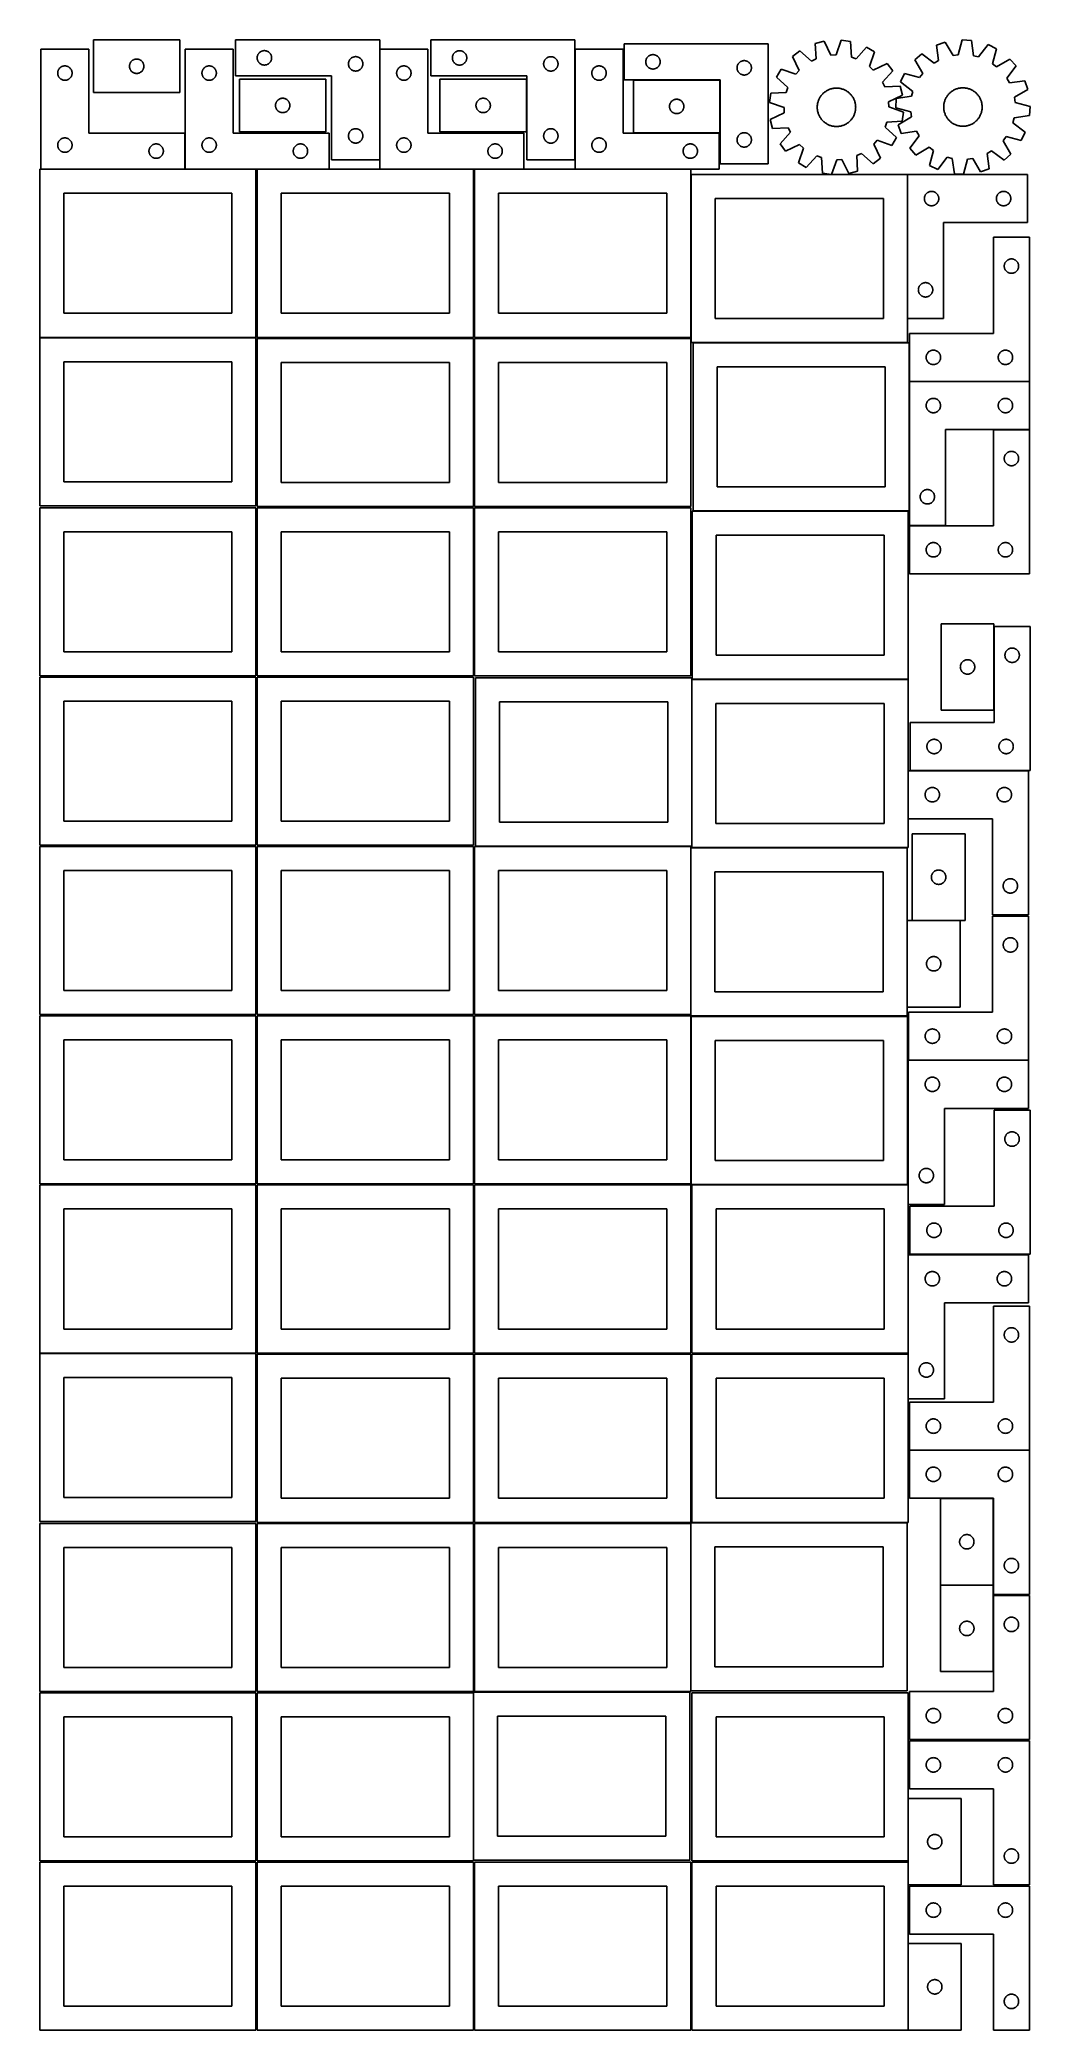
# Model space of a CAD drawing. Header units: millimetres. Extents: x 7 to 1243, y 7 to 2493.
import ezdxf

# ---------------------------------------------------------------- set-up
doc = ezdxf.new("R2010")
doc.units = ezdxf.units.MM
doc.layers.add('COMMON', color=5, linetype='CONTINUOUS', true_color=0x0000ff)
doc.layers.add('CUT', color=7, linetype='CONTINUOUS', true_color=0x000000)

msp = doc.modelspace()

# ---------------------------------------------------------------- linework, layer by layer
at = {"layer": 'COMMON'}
for p, q in [((431.101719, 2343.445624), (431.101719, 2481.930532)), ((674.87244, 2343.371161), (674.87244, 2481.930532)), ((855.958554, 2443.356901), (747.958554, 2443.356901)), ((187.941929, 2331.930532), (187.941929, 2376.930532)), ((187.841928, 2331.830532), (7.841928, 2331.830532)), ((276.520933, 2331.830532), (188.041929, 2331.830532)), ((368.041929, 2331.830532), (278.041929, 2331.830532)), ((548.041929, 2331.830532), (431.201719, 2331.830532)), ((611.201719, 2331.830532), (549.562864, 2331.830532)), ((819.562864, 2331.830532), (674.97244, 2331.830532)), ((1090.180987, 2145.086496), (1090.180987, 2325.086496)), ((1092.478625, 1904.80488), (1092.478625, 2066.50421)), ((1242.578625, 2066.604211), (1092.604728, 2066.604211)), ((1197.578625, 2006.404209), (1242.578625, 2006.404209)), ((1092.578625, 1886.404209), (1137.578625, 1886.404209)), ((1091.150109, 1580.279732), (1091.150109, 1520.279732)), ((1241.250109, 1580.379733), (1093.467381, 1580.379733)), ((1089.887321, 1392.990052), (1089.887321, 1284.990052)), ((1155.987322, 1393.090053), (1096.136001, 1393.090053)), ((1241.283739, 1218.456506), (1091.309584, 1218.456506)), ((1091.183739, 1038.356505), (1091.183739, 1062.604799)), ((1091.183739, 852.604799), (1091.183739, 975.448424)), ((1091.183739, 795.448424), (1091.183739, 851.083864)), ((1242.604731, 731.183871), (1092.604731, 731.183871)), ((1091.183738, 296.041934), (1091.183738, 218.041933)), ((1091.183738, 216.520967), (1091.183738, 188.041934))]:
    msp.add_line(p, q, dxfattribs=at)
at = {"layer": 'CUT'}
for p, q in [((181.473933, 2493.448797), (73.473933, 2493.448797)), ((73.473933, 2493.448797), (73.473933, 2427.448797)), ((181.473933, 2427.448797), (181.473933, 2493.448797)), ((431.001718, 2493.445624), (251.001718, 2493.445624)), ((251.001718, 2493.445624), (251.001718, 2448.445624)), ((431.001718, 2343.445624), (431.001718, 2493.445624)), ((674.772439, 2493.371161), (494.772439, 2493.371161)), ((494.772439, 2493.371161), (494.772439, 2448.371161)), ((674.772439, 2343.371161), (674.772439, 2493.371161)), ((916.356409, 2488.456901), (736.356409, 2488.456901)), ((736.356409, 2488.456901), (736.356409, 2443.456901)), ((916.356409, 2338.456901), (916.356409, 2488.456901)), ((986.258726, 2491.745003), (975.085555, 2488.873466)), ((975.085555, 2488.873466), (976.088041, 2469.52308)), ((994.710427, 2474.309087), (986.258726, 2491.745003)), ((1007.609354, 2492.924952), (1001.130458, 2474.663892)), ((1019.030908, 2491.302119), (1007.609354, 2492.924952)), ((1020.166825, 2471.959107), (1019.030908, 2491.302119)), ((1137.452927, 2490.55104), (1126.555042, 2486.766655)), ((1147.315581, 2473.872596), (1137.452927, 2490.55104)), ((1158.633198, 2493.490045), (1153.684386, 2474.756341)), ((1170.149752, 2492.815921), (1158.633198, 2493.490045)), ((1172.879091, 2473.632774), (1170.149752, 2492.815921)), ((1190.842479, 2487.425869), (1179.101295, 2472.012011)), ((1201.224412, 2482.395865), (1190.842479, 2487.425869)), ((67.841928, 2481.930532), (7.841928, 2481.930532)), ((7.841928, 2481.930532), (7.841928, 2331.930532)), ((67.841928, 2376.930532), (67.841928, 2481.930532)), ((118.55093, 2461.623533), (118.646866, 2462.20461)), ((118.646866, 2462.20461), (118.780601, 2462.778168)), ((118.780601, 2462.778168), (118.951562, 2463.341752)), ((118.951562, 2463.341752), (119.159018, 2463.892948)), ((119.159018, 2463.892948), (119.402079, 2464.429395)), ((119.402079, 2464.429395), (119.679705, 2464.948797)), ((119.679705, 2464.948797), (119.990707, 2465.448929)), ((119.990707, 2465.448929), (120.333753, 2465.92765)), ((120.333753, 2465.92765), (120.707375, 2466.382909)), ((120.707375, 2466.382909), (121.109972, 2466.812758)), ((121.109972, 2466.812758), (121.539821, 2467.215355)), ((121.539821, 2467.215355), (121.995081, 2467.588977)), ((121.995081, 2467.588977), (122.473801, 2467.932024)), ((122.473801, 2467.932024), (122.973933, 2468.243026)), ((122.973933, 2468.243026), (123.493335, 2468.520652)), ((123.493335, 2468.520652), (124.029782, 2468.763713)), ((124.029782, 2468.763713), (124.580978, 2468.971168)), ((124.580978, 2468.971168), (125.144562, 2469.142129)), ((125.144562, 2469.142129), (125.71812, 2469.275865)), ((125.71812, 2469.275865), (126.299198, 2469.371801)), ((126.299198, 2469.371801), (126.885305, 2469.429527)), ((126.885305, 2469.429527), (127.473933, 2469.448797)), ((127.473933, 2469.448797), (128.062562, 2469.429527)), ((128.062562, 2469.429527), (128.648669, 2469.371801)), ((128.648669, 2469.371801), (129.229746, 2469.275865)), ((129.229746, 2469.275865), (129.803305, 2469.142129)), ((129.803305, 2469.142129), (130.366889, 2468.971168)), ((130.366889, 2468.971168), (130.918084, 2468.763713)), ((130.918084, 2468.763713), (131.454532, 2468.520652)), ((131.454532, 2468.520652), (131.973933, 2468.243026)), ((131.973933, 2468.243026), (132.474065, 2467.932024)), ((132.474065, 2467.932024), (132.952786, 2467.588977)), ((132.952786, 2467.588977), (133.408046, 2467.215355)), ((133.408046, 2467.215355), (133.837894, 2466.812758)), ((133.837894, 2466.812758), (134.240492, 2466.382909)), ((134.240492, 2466.382909), (134.614113, 2465.92765)), ((134.614113, 2465.92765), (134.95716, 2465.448929)), ((134.95716, 2465.448929), (135.268162, 2464.948797)), ((135.268162, 2464.948797), (135.545788, 2464.429395)), ((135.545788, 2464.429395), (135.788849, 2463.892948)), ((135.788849, 2463.892948), (135.996305, 2463.341752)), ((135.996305, 2463.341752), (136.167266, 2462.778168)), ((136.167266, 2462.778168), (136.301001, 2462.20461)), ((136.301001, 2462.20461), (136.396937, 2461.623533)), ((248.041929, 2481.930532), (188.041929, 2481.930532)), ((188.041929, 2481.930532), (188.041929, 2331.930532)), ((248.041929, 2376.930532), (248.041929, 2481.930532)), ((278.001718, 2470.945624), (278.020987, 2471.534252)), ((278.020987, 2470.356995), (278.001718, 2470.945624)), ((278.020987, 2471.534252), (278.078714, 2472.120359)), ((278.078714, 2469.770888), (278.020987, 2470.356995)), ((278.078714, 2472.120359), (278.17465, 2472.701437)), ((278.17465, 2469.189811), (278.078714, 2469.770888)), ((278.17465, 2472.701437), (278.308385, 2473.274995)), ((278.308385, 2468.616252), (278.17465, 2469.189811)), ((278.308385, 2473.274995), (278.479347, 2473.838579)), ((278.479347, 2468.052668), (278.308385, 2468.616252)), ((278.479347, 2473.838579), (278.686802, 2474.389775)), ((278.686802, 2467.501473), (278.479347, 2468.052668)), ((278.686802, 2474.389775), (278.929863, 2474.926222)), ((278.929863, 2466.965025), (278.686802, 2467.501473)), ((278.929863, 2474.926222), (279.207489, 2475.445624)), ((279.207489, 2466.445624), (278.929863, 2466.965025)), ((279.207489, 2475.445624), (279.518491, 2475.945756)), ((279.518491, 2465.945492), (279.207489, 2466.445624)), ((279.518491, 2475.945756), (279.861538, 2476.424477)), ((279.861538, 2465.466771), (279.518491, 2465.945492)), ((279.861538, 2476.424477), (280.235159, 2476.879736)), ((280.235159, 2465.011511), (279.861538, 2465.466771)), ((280.235159, 2476.879736), (280.637757, 2477.309585)), ((280.637757, 2464.581663), (280.235159, 2465.011511)), ((280.637757, 2477.309585), (281.067605, 2477.712182)), ((281.067605, 2464.179065), (280.637757, 2464.581663)), ((281.067605, 2477.712182), (281.522865, 2478.085804)), ((281.522865, 2463.805444), (281.067605, 2464.179065)), ((281.522865, 2478.085804), (282.001586, 2478.42885)), ((282.001586, 2463.462397), (281.522865, 2463.805444)), ((282.001586, 2478.42885), (282.501718, 2478.739852)), ((282.501718, 2463.151395), (282.001586, 2463.462397)), ((282.501718, 2478.739852), (283.021119, 2479.017478)), ((283.021119, 2462.873769), (282.501718, 2463.151395)), ((283.021119, 2479.017478), (283.557567, 2479.260539)), ((283.557567, 2462.630708), (283.021119, 2462.873769)), ((283.557567, 2479.260539), (284.108762, 2479.467995)), ((284.108762, 2462.423252), (283.557567, 2462.630708)), ((284.108762, 2479.467995), (284.672346, 2479.638956)), ((284.672346, 2462.252291), (284.108762, 2462.423252)), ((284.672346, 2479.638956), (285.245905, 2479.772691)), ((285.245905, 2462.118556), (284.672346, 2462.252291)), ((285.245905, 2479.772691), (285.826982, 2479.868627)), ((285.826982, 2462.02262), (285.245905, 2462.118556)), ((285.826982, 2479.868627), (286.41309, 2479.926354)), ((286.41309, 2479.926354), (287.001718, 2479.945624)), ((287.001718, 2479.945624), (287.590346, 2479.926354)), ((287.590346, 2479.926354), (288.176453, 2479.868627)), ((288.176453, 2479.868627), (288.757531, 2479.772691)), ((288.757531, 2462.118556), (288.176453, 2462.02262)), ((288.757531, 2479.772691), (289.331089, 2479.638956)), ((289.331089, 2462.252291), (288.757531, 2462.118556)), ((289.331089, 2479.638956), (289.894673, 2479.467995)), ((289.894673, 2462.423252), (289.331089, 2462.252291)), ((289.894673, 2479.467995), (290.445869, 2479.260539)), ((290.445869, 2462.630708), (289.894673, 2462.423252)), ((290.445869, 2479.260539), (290.982316, 2479.017478)), ((290.982316, 2462.873769), (290.445869, 2462.630708)), ((290.982316, 2479.017478), (291.501718, 2478.739852)), ((291.501718, 2463.151395), (290.982316, 2462.873769)), ((291.501718, 2478.739852), (292.00185, 2478.42885)), ((292.00185, 2463.462397), (291.501718, 2463.151395)), ((292.00185, 2478.42885), (292.480571, 2478.085804)), ((292.480571, 2463.805444), (292.00185, 2463.462397)), ((292.480571, 2478.085804), (292.93583, 2477.712182)), ((292.93583, 2464.179065), (292.480571, 2463.805444)), ((292.93583, 2477.712182), (293.365679, 2477.309585)), ((293.365679, 2464.581663), (292.93583, 2464.179065)), ((293.365679, 2477.309585), (293.768276, 2476.879736)), ((293.768276, 2465.011511), (293.365679, 2464.581663)), ((293.768276, 2476.879736), (294.141898, 2476.424477)), ((294.141898, 2465.466771), (293.768276, 2465.011511)), ((294.141898, 2476.424477), (294.484944, 2475.945756)), ((294.484944, 2465.945492), (294.141898, 2465.466771)), ((294.484944, 2475.945756), (294.795946, 2475.445624)), ((294.795946, 2466.445624), (294.484944, 2465.945492)), ((294.795946, 2475.445624), (295.073572, 2474.926222)), ((295.073572, 2466.965025), (294.795946, 2466.445624)), ((295.073572, 2474.926222), (295.316633, 2474.389775)), ((295.316633, 2467.501473), (295.073572, 2466.965025)), ((295.316633, 2474.389775), (295.524089, 2473.838579)), ((295.524089, 2468.052668), (295.316633, 2467.501473)), ((295.524089, 2473.838579), (295.69505, 2473.274995)), ((295.69505, 2468.616252), (295.524089, 2468.052668)), ((295.69505, 2473.274995), (295.828785, 2472.701437)), ((295.828785, 2469.189811), (295.69505, 2468.616252)), ((295.828785, 2472.701437), (295.924721, 2472.120359)), ((295.924721, 2469.770888), (295.828785, 2469.189811)), ((295.924721, 2472.120359), (295.982448, 2471.534252)), ((295.982448, 2470.356995), (295.924721, 2469.770888)), ((295.982448, 2471.534252), (296.001718, 2470.945624)), ((296.001718, 2470.945624), (295.982448, 2470.356995)), ((392.001718, 2463.445624), (392.020987, 2464.034252)), ((392.020987, 2462.856995), (392.001718, 2463.445624)), ((392.020987, 2464.034252), (392.078714, 2464.620359)), ((392.078714, 2462.270888), (392.020987, 2462.856995)), ((392.078714, 2464.620359), (392.17465, 2465.201437)), ((392.17465, 2461.689811), (392.078714, 2462.270888)), ((392.17465, 2465.201437), (392.308385, 2465.774995)), ((392.308385, 2465.774995), (392.479347, 2466.338579)), ((392.479347, 2466.338579), (392.686802, 2466.889775)), ((392.686802, 2466.889775), (392.929863, 2467.426222)), ((392.929863, 2467.426222), (393.207489, 2467.945624)), ((393.207489, 2467.945624), (393.518491, 2468.445756)), ((393.518491, 2468.445756), (393.861538, 2468.924477)), ((393.861538, 2468.924477), (394.235159, 2469.379736)), ((394.235159, 2469.379736), (394.637757, 2469.809585)), ((394.637757, 2469.809585), (395.067605, 2470.212182)), ((395.067605, 2470.212182), (395.522865, 2470.585804)), ((395.522865, 2470.585804), (396.001586, 2470.92885)), ((396.001586, 2470.92885), (396.501718, 2471.239852)), ((396.501718, 2471.239852), (397.021119, 2471.517478)), ((397.021119, 2471.517478), (397.557567, 2471.760539)), ((397.557567, 2471.760539), (398.108762, 2471.967995)), ((398.108762, 2471.967995), (398.672346, 2472.138956)), ((398.672346, 2472.138956), (399.245905, 2472.272691)), ((399.245905, 2472.272691), (399.826982, 2472.368627)), ((399.826982, 2472.368627), (400.41309, 2472.426354)), ((400.41309, 2472.426354), (401.001718, 2472.445624)), ((401.001718, 2472.445624), (401.590346, 2472.426354)), ((401.590346, 2472.426354), (402.176453, 2472.368627)), ((402.176453, 2472.368627), (402.757531, 2472.272691)), ((402.757531, 2472.272691), (403.331089, 2472.138956)), ((403.331089, 2472.138956), (403.894673, 2471.967995)), ((403.894673, 2471.967995), (404.445869, 2471.760539)), ((404.445869, 2471.760539), (404.982316, 2471.517478)), ((404.982316, 2471.517478), (405.501718, 2471.239852)), ((405.501718, 2471.239852), (406.00185, 2470.92885)), ((406.00185, 2470.92885), (406.480571, 2470.585804)), ((406.480571, 2470.585804), (406.93583, 2470.212182)), ((406.93583, 2470.212182), (407.365679, 2469.809585)), ((407.365679, 2469.809585), (407.768276, 2469.379736)), ((407.768276, 2469.379736), (408.141898, 2468.924477)), ((408.141898, 2468.924477), (408.484944, 2468.445756)), ((408.484944, 2468.445756), (408.795946, 2467.945624)), ((408.795946, 2467.945624), (409.073572, 2467.426222)), ((409.073572, 2467.426222), (409.316633, 2466.889775)), ((409.316633, 2466.889775), (409.524089, 2466.338579)), ((409.524089, 2466.338579), (409.69505, 2465.774995)), ((409.69505, 2465.774995), (409.828785, 2465.201437)), ((409.828785, 2465.201437), (409.924721, 2464.620359)), ((409.924721, 2462.270888), (409.828785, 2461.689811)), ((409.924721, 2464.620359), (409.982448, 2464.034252)), ((409.982448, 2462.856995), (409.924721, 2462.270888)), ((409.982448, 2464.034252), (410.001718, 2463.445624)), ((410.001718, 2463.445624), (409.982448, 2462.856995)), ((491.201719, 2481.930532), (431.201719, 2481.930532)), ((431.201719, 2481.930532), (431.201719, 2331.930532)), ((491.201719, 2376.930532), (491.201719, 2481.930532)), ((521.772439, 2470.871161), (521.791709, 2471.459789)), ((521.791709, 2470.282533), (521.772439, 2470.871161)), ((521.791709, 2471.459789), (521.849435, 2472.045896)), ((521.849435, 2469.696425), (521.791709, 2470.282533)), ((521.849435, 2472.045896), (521.945372, 2472.626974)), ((521.945372, 2469.115348), (521.849435, 2469.696425)), ((521.945372, 2472.626974), (522.079107, 2473.200532)), ((522.079107, 2468.541789), (521.945372, 2469.115348)), ((522.079107, 2473.200532), (522.250068, 2473.764116)), ((522.250068, 2467.978206), (522.079107, 2468.541789)), ((522.250068, 2473.764116), (522.457523, 2474.315312)), ((522.457523, 2467.42701), (522.250068, 2467.978206)), ((522.457523, 2474.315312), (522.700584, 2474.851759)), ((522.700584, 2466.890563), (522.457523, 2467.42701)), ((522.700584, 2474.851759), (522.97821, 2475.371161)), ((522.97821, 2466.371161), (522.700584, 2466.890563)), ((522.97821, 2475.371161), (523.289213, 2475.871293)), ((523.289213, 2465.871029), (522.97821, 2466.371161)), ((523.289213, 2475.871293), (523.632259, 2476.350014)), ((523.632259, 2465.392308), (523.289213, 2465.871029)), ((523.632259, 2476.350014), (524.005881, 2476.805273)), ((524.005881, 2464.937048), (523.632259, 2465.392308)), ((524.005881, 2476.805273), (524.408478, 2477.235122)), ((524.408478, 2464.5072), (524.005881, 2464.937048)), ((524.408478, 2477.235122), (524.838327, 2477.637719)), ((524.838327, 2464.104602), (524.408478, 2464.5072)), ((524.838327, 2477.637719), (525.293586, 2478.011341)), ((525.293586, 2463.730981), (524.838327, 2464.104602)), ((525.293586, 2478.011341), (525.772307, 2478.354387)), ((525.772307, 2463.387934), (525.293586, 2463.730981)), ((525.772307, 2478.354387), (526.272439, 2478.665389)), ((526.272439, 2463.076932), (525.772307, 2463.387934)), ((526.272439, 2478.665389), (526.791841, 2478.943015)), ((526.791841, 2462.799306), (526.272439, 2463.076932)), ((526.791841, 2478.943015), (527.328288, 2479.186077)), ((527.328288, 2462.556245), (526.791841, 2462.799306)), ((527.328288, 2479.186077), (527.879484, 2479.393532)), ((527.879484, 2462.34879), (527.328288, 2462.556245)), ((527.879484, 2479.393532), (528.443068, 2479.564493)), ((528.443068, 2462.177828), (527.879484, 2462.34879)), ((528.443068, 2479.564493), (529.016626, 2479.698228)), ((529.016626, 2462.044093), (528.443068, 2462.177828)), ((529.016626, 2479.698228), (529.597703, 2479.794165)), ((529.597703, 2479.794165), (530.183811, 2479.851891)), ((530.183811, 2479.851891), (530.772439, 2479.871161)), ((530.772439, 2479.871161), (531.361067, 2479.851891)), ((531.361067, 2479.851891), (531.947175, 2479.794165)), ((531.947175, 2479.794165), (532.528252, 2479.698228)), ((532.528252, 2479.698228), (533.101811, 2479.564493)), ((533.101811, 2462.177828), (532.528252, 2462.044093)), ((533.101811, 2479.564493), (533.665394, 2479.393532)), ((533.665394, 2462.34879), (533.101811, 2462.177828)), ((533.665394, 2479.393532), (534.21659, 2479.186077)), ((534.21659, 2462.556245), (533.665394, 2462.34879)), ((534.21659, 2479.186077), (534.753037, 2478.943015)), ((534.753037, 2462.799306), (534.21659, 2462.556245)), ((534.753037, 2478.943015), (535.272439, 2478.665389)), ((535.272439, 2463.076932), (534.753037, 2462.799306)), ((535.272439, 2478.665389), (535.772571, 2478.354387)), ((535.772571, 2463.387934), (535.272439, 2463.076932)), ((535.772571, 2478.354387), (536.251292, 2478.011341)), ((536.251292, 2463.730981), (535.772571, 2463.387934)), ((536.251292, 2478.011341), (536.706551, 2477.637719)), ((536.706551, 2464.104602), (536.251292, 2463.730981)), ((536.706551, 2477.637719), (537.1364, 2477.235122)), ((537.1364, 2464.5072), (536.706551, 2464.104602)), ((537.1364, 2477.235122), (537.538997, 2476.805273)), ((537.538997, 2464.937048), (537.1364, 2464.5072)), ((537.538997, 2476.805273), (537.912619, 2476.350014)), ((537.912619, 2465.392308), (537.538997, 2464.937048)), ((537.912619, 2476.350014), (538.255666, 2475.871293)), ((538.255666, 2465.871029), (537.912619, 2465.392308)), ((538.255666, 2475.871293), (538.566668, 2475.371161)), ((538.566668, 2466.371161), (538.255666, 2465.871029)), ((538.566668, 2475.371161), (538.844294, 2474.851759)), ((538.844294, 2466.890563), (538.566668, 2466.371161)), ((538.844294, 2474.851759), (539.087355, 2474.315312)), ((539.087355, 2467.42701), (538.844294, 2466.890563)), ((539.087355, 2474.315312), (539.29481, 2473.764116)), ((539.29481, 2467.978206), (539.087355, 2467.42701)), ((539.29481, 2473.764116), (539.465772, 2473.200532)), ((539.465772, 2468.541789), (539.29481, 2467.978206)), ((539.465772, 2473.200532), (539.599507, 2472.626974)), ((539.599507, 2469.115348), (539.465772, 2468.541789)), ((539.599507, 2472.626974), (539.695443, 2472.045896)), ((539.695443, 2469.696425), (539.599507, 2469.115348)), ((539.695443, 2472.045896), (539.753169, 2471.459789)), ((539.753169, 2470.282533), (539.695443, 2469.696425)), ((539.753169, 2471.459789), (539.772439, 2470.871161)), ((539.772439, 2470.871161), (539.753169, 2470.282533)), ((635.772439, 2463.371161), (635.791709, 2463.959789)), ((635.791709, 2462.782533), (635.772439, 2463.371161)), ((635.791709, 2463.959789), (635.849435, 2464.545896)), ((635.849435, 2462.196425), (635.791709, 2462.782533)), ((635.849435, 2464.545896), (635.945372, 2465.126974)), ((635.945372, 2461.615348), (635.849435, 2462.196425)), ((635.945372, 2465.126974), (636.079107, 2465.700532)), ((636.079107, 2465.700532), (636.250068, 2466.264116)), ((636.250068, 2466.264116), (636.457523, 2466.815312)), ((636.457523, 2466.815312), (636.700584, 2467.351759)), ((636.700584, 2467.351759), (636.97821, 2467.871161)), ((636.97821, 2467.871161), (637.289213, 2468.371293)), ((637.289213, 2468.371293), (637.632259, 2468.850014)), ((637.632259, 2468.850014), (638.005881, 2469.305273)), ((638.005881, 2469.305273), (638.408478, 2469.735122)), ((638.408478, 2469.735122), (638.838327, 2470.137719)), ((638.838327, 2470.137719), (639.293586, 2470.511341)), ((639.293586, 2470.511341), (639.772307, 2470.854387)), ((639.772307, 2470.854387), (640.272439, 2471.165389)), ((640.272439, 2471.165389), (640.791841, 2471.443015)), ((640.791841, 2471.443015), (641.328288, 2471.686077)), ((641.328288, 2471.686077), (641.879484, 2471.893532)), ((641.879484, 2471.893532), (642.443068, 2472.064493)), ((642.443068, 2472.064493), (643.016626, 2472.198228)), ((643.016626, 2472.198228), (643.597703, 2472.294165)), ((643.597703, 2472.294165), (644.183811, 2472.351891)), ((644.183811, 2472.351891), (644.772439, 2472.371161)), ((644.772439, 2472.371161), (645.361067, 2472.351891)), ((645.361067, 2472.351891), (645.947175, 2472.294165)), ((645.947175, 2472.294165), (646.528252, 2472.198228)), ((646.528252, 2472.198228), (647.101811, 2472.064493)), ((647.101811, 2472.064493), (647.665394, 2471.893532)), ((647.665394, 2471.893532), (648.21659, 2471.686077)), ((648.21659, 2471.686077), (648.753037, 2471.443015)), ((648.753037, 2471.443015), (649.272439, 2471.165389)), ((649.272439, 2471.165389), (649.772571, 2470.854387)), ((649.772571, 2470.854387), (650.251292, 2470.511341)), ((650.251292, 2470.511341), (650.706551, 2470.137719)), ((650.706551, 2470.137719), (651.1364, 2469.735122)), ((651.1364, 2469.735122), (651.538997, 2469.305273)), ((651.538997, 2469.305273), (651.912619, 2468.850014)), ((651.912619, 2468.850014), (652.255666, 2468.371293)), ((652.255666, 2468.371293), (652.566668, 2467.871161)), ((652.566668, 2467.871161), (652.844294, 2467.351759)), ((652.844294, 2467.351759), (653.087355, 2466.815312)), ((653.087355, 2466.815312), (653.29481, 2466.264116)), ((653.29481, 2466.264116), (653.465772, 2465.700532)), ((653.465772, 2465.700532), (653.599507, 2465.126974)), ((653.599507, 2465.126974), (653.695443, 2464.545896)), ((653.695443, 2462.196425), (653.599507, 2461.615348)), ((653.695443, 2464.545896), (653.753169, 2463.959789)), ((653.753169, 2462.782533), (653.695443, 2462.196425)), ((653.753169, 2463.959789), (653.772439, 2463.371161)), ((653.772439, 2463.371161), (653.753169, 2462.782533)), ((734.97244, 2481.930532), (674.97244, 2481.930532)), ((674.97244, 2481.930532), (674.97244, 2331.930532)), ((734.97244, 2376.930532), (734.97244, 2481.930532)), ((763.356409, 2465.956901), (763.375679, 2466.545529)), ((763.375679, 2465.368272), (763.356409, 2465.956901)), ((763.375679, 2466.545529), (763.433405, 2467.131636)), ((763.433405, 2464.782165), (763.375679, 2465.368272)), ((763.433405, 2467.131636), (763.529342, 2467.712713)), ((763.529342, 2464.201088), (763.433405, 2464.782165)), ((763.529342, 2467.712713), (763.663077, 2468.286272)), ((763.663077, 2463.627529), (763.529342, 2464.201088)), ((763.663077, 2468.286272), (763.834038, 2468.849856)), ((763.834038, 2463.063945), (763.663077, 2463.627529)), ((763.834038, 2468.849856), (764.041493, 2469.401051)), ((764.041493, 2462.51275), (763.834038, 2463.063945)), ((764.041493, 2469.401051), (764.284555, 2469.937499)), ((764.284555, 2461.976302), (764.041493, 2462.51275)), ((764.284555, 2469.937499), (764.562181, 2470.456901)), ((764.562181, 2470.456901), (764.873183, 2470.957033)), ((764.873183, 2470.957033), (765.216229, 2471.435753)), ((765.216229, 2471.435753), (765.589851, 2471.891013)), ((765.589851, 2471.891013), (765.992448, 2472.320862)), ((765.992448, 2472.320862), (766.422297, 2472.723459)), ((766.422297, 2472.723459), (766.877556, 2473.097081)), ((766.877556, 2473.097081), (767.356277, 2473.440127)), ((767.356277, 2473.440127), (767.856409, 2473.751129)), ((767.856409, 2473.751129), (768.375811, 2474.028755)), ((768.375811, 2474.028755), (768.912258, 2474.271816)), ((768.912258, 2474.271816), (769.463454, 2474.479272)), ((769.463454, 2474.479272), (770.027038, 2474.650233)), ((770.027038, 2474.650233), (770.600596, 2474.783968)), ((770.600596, 2474.783968), (771.181673, 2474.879904)), ((771.181673, 2474.879904), (771.767781, 2474.937631)), ((771.767781, 2474.937631), (772.356409, 2474.956901)), ((772.356409, 2474.956901), (772.945037, 2474.937631)), ((772.945037, 2474.937631), (773.531145, 2474.879904)), ((773.531145, 2474.879904), (774.112222, 2474.783968)), ((774.112222, 2474.783968), (774.685781, 2474.650233)), ((774.685781, 2474.650233), (775.249364, 2474.479272)), ((775.249364, 2474.479272), (775.80056, 2474.271816)), ((775.80056, 2474.271816), (776.337007, 2474.028755)), ((776.337007, 2474.028755), (776.856409, 2473.751129)), ((776.856409, 2473.751129), (777.356541, 2473.440127)), ((777.356541, 2473.440127), (777.835262, 2473.097081)), ((777.835262, 2473.097081), (778.290522, 2472.723459)), ((778.290522, 2472.723459), (778.72037, 2472.320862)), ((778.72037, 2472.320862), (779.122967, 2471.891013)), ((779.122967, 2471.891013), (779.496589, 2471.435753)), ((779.496589, 2471.435753), (779.839636, 2470.957033)), ((779.839636, 2470.957033), (780.150638, 2470.456901)), ((780.150638, 2470.456901), (780.428264, 2469.937499)), ((780.428264, 2469.937499), (780.671325, 2469.401051)), ((780.671325, 2462.51275), (780.428264, 2461.976302)), ((780.671325, 2469.401051), (780.87878, 2468.849856)), ((780.87878, 2463.063945), (780.671325, 2462.51275)), ((780.87878, 2468.849856), (781.049742, 2468.286272)), ((781.049742, 2463.627529), (780.87878, 2463.063945)), ((781.049742, 2468.286272), (781.183477, 2467.712713)), ((781.183477, 2464.201088), (781.049742, 2463.627529)), ((781.183477, 2467.712713), (781.279413, 2467.131636)), ((781.279413, 2464.782165), (781.183477, 2464.201088)), ((781.279413, 2467.131636), (781.33714, 2466.545529)), ((781.33714, 2465.368272), (781.279413, 2464.782165)), ((781.33714, 2466.545529), (781.356409, 2465.956901)), ((781.356409, 2465.956901), (781.33714, 2465.368272)), ((878.041493, 2461.901051), (878.284555, 2462.437499)), ((878.284555, 2462.437499), (878.562181, 2462.956901)), ((878.562181, 2462.956901), (878.873183, 2463.457033)), ((878.873183, 2463.457033), (879.216229, 2463.935753)), ((879.216229, 2463.935753), (879.589851, 2464.391013)), ((879.589851, 2464.391013), (879.992448, 2464.820862)), ((879.992448, 2464.820862), (880.422297, 2465.223459)), ((880.422297, 2465.223459), (880.877556, 2465.597081)), ((880.877556, 2465.597081), (881.356277, 2465.940127)), ((881.356277, 2465.940127), (881.856409, 2466.251129)), ((881.856409, 2466.251129), (882.375811, 2466.528755)), ((882.375811, 2466.528755), (882.912258, 2466.771816)), ((882.912258, 2466.771816), (883.463454, 2466.979272)), ((883.463454, 2466.979272), (884.027038, 2467.150233)), ((884.027038, 2467.150233), (884.600596, 2467.283968)), ((884.600596, 2467.283968), (885.181673, 2467.379904)), ((885.181673, 2467.379904), (885.767781, 2467.437631)), ((885.767781, 2467.437631), (886.356409, 2467.456901)), ((886.356409, 2467.456901), (886.945037, 2467.437631)), ((886.945037, 2467.437631), (887.531145, 2467.379904)), ((887.531145, 2467.379904), (888.112222, 2467.283968)), ((888.112222, 2467.283968), (888.685781, 2467.150233)), ((888.685781, 2467.150233), (889.249364, 2466.979272)), ((889.249364, 2466.979272), (889.80056, 2466.771816)), ((889.80056, 2466.771816), (890.337007, 2466.528755)), ((890.337007, 2466.528755), (890.856409, 2466.251129)), ((890.856409, 2466.251129), (891.356541, 2465.940127)), ((891.356541, 2465.940127), (891.835262, 2465.597081)), ((891.835262, 2465.597081), (892.290522, 2465.223459)), ((892.290522, 2465.223459), (892.72037, 2464.820862)), ((892.72037, 2464.820862), (893.122967, 2464.391013)), ((893.122967, 2464.391013), (893.496589, 2463.935753)), ((893.496589, 2463.935753), (893.839636, 2463.457033)), ((893.839636, 2463.457033), (894.150638, 2462.956901)), ((894.150638, 2462.956901), (894.428264, 2462.437499)), ((894.428264, 2462.437499), (894.671325, 2461.901051)), ((955.811694, 2479.612803), (946.58792, 2472.684061)), ((946.58792, 2472.684061), (954.919168, 2455.19027)), ((970.292483, 2466.738443), (955.811694, 2479.612803)), ((976.088041, 2469.52308), (970.292483, 2466.738443)), ((1001.130458, 2474.663892), (994.710427, 2474.309087)), ((1026.233938, 2469.830065), (1020.166825, 2471.959107)), ((1039.207863, 2484.221718), (1026.233938, 2469.830065)), ((1049.138971, 2478.351577), (1039.207863, 2484.221718)), ((1042.786172, 2460.046268), (1049.138971, 2478.351577)), ((1065.070495, 2464.088753), (1047.576704, 2455.757505)), ((1071.999237, 2454.864979), (1065.070495, 2464.088753)), ((1108.111732, 2475.946029), (1099.491621, 2468.279273)), ((1099.491621, 2468.279273), (1109.239012, 2451.533206)), ((1123.6062, 2464.31143), (1108.111732, 2475.946029)), ((1129.152015, 2467.565141), (1123.6062, 2464.31143)), ((1126.555042, 2486.766655), (1129.152015, 2467.565141)), ((1153.684386, 2474.756341), (1147.315581, 2473.872596)), ((1179.101295, 2472.012011), (1172.879091, 2473.632774)), ((1196.40492, 2463.628475), (1201.224412, 2482.395865)), ((1201.533248, 2459.749952), (1196.40492, 2463.628475)), ((1218.279315, 2469.497343), (1201.533248, 2459.749952)), ((1225.946071, 2460.877232), (1218.279315, 2469.497343)), ((28.841928, 2451.930532), (28.861197, 2452.519161)), ((28.861197, 2451.341904), (28.841928, 2451.930532)), ((28.861197, 2452.519161), (28.918924, 2453.105268)), ((28.918924, 2450.755797), (28.861197, 2451.341904)), ((28.918924, 2453.105268), (29.01486, 2453.686345)), ((29.01486, 2450.174719), (28.918924, 2450.755797)), ((29.01486, 2453.686345), (29.148595, 2454.259904)), ((29.148595, 2449.601161), (29.01486, 2450.174719)), ((29.148595, 2454.259904), (29.319556, 2454.823488)), ((29.319556, 2449.037577), (29.148595, 2449.601161)), ((29.319556, 2454.823488), (29.527012, 2455.374683)), ((29.527012, 2448.486381), (29.319556, 2449.037577)), ((29.527012, 2455.374683), (29.770073, 2455.911131)), ((29.770073, 2447.949934), (29.527012, 2448.486381)), ((29.770073, 2455.911131), (30.047699, 2456.430532)), ((30.047699, 2447.430532), (29.770073, 2447.949934)), ((30.047699, 2456.430532), (30.358701, 2456.930664)), ((30.358701, 2446.9304), (30.047699, 2447.430532)), ((30.358701, 2456.930664), (30.701748, 2457.409385)), ((30.701748, 2446.451679), (30.358701, 2446.9304)), ((30.701748, 2457.409385), (31.075369, 2457.864645)), ((31.075369, 2445.99642), (30.701748, 2446.451679)), ((31.075369, 2457.864645), (31.477967, 2458.294493)), ((31.477967, 2445.566571), (31.075369, 2445.99642)), ((31.477967, 2458.294493), (31.907815, 2458.697091)), ((31.907815, 2445.163974), (31.477967, 2445.566571)), ((31.907815, 2458.697091), (32.363075, 2459.070712)), ((32.363075, 2444.790352), (31.907815, 2445.163974)), ((32.363075, 2459.070712), (32.841796, 2459.413759)), ((32.841796, 2444.447306), (32.363075, 2444.790352)), ((32.841796, 2459.413759), (33.341928, 2459.724761)), ((33.341928, 2444.136304), (32.841796, 2444.447306)), ((33.341928, 2459.724761), (33.861329, 2460.002387)), ((33.861329, 2443.858678), (33.341928, 2444.136304)), ((33.861329, 2460.002387), (34.397777, 2460.245448)), ((34.397777, 2443.615617), (33.861329, 2443.858678)), ((34.397777, 2460.245448), (34.948972, 2460.452904)), ((34.948972, 2443.408161), (34.397777, 2443.615617)), ((34.948972, 2460.452904), (35.512556, 2460.623865)), ((35.512556, 2443.2372), (34.948972, 2443.408161)), ((35.512556, 2460.623865), (36.086115, 2460.7576)), ((36.086115, 2443.103465), (35.512556, 2443.2372)), ((36.086115, 2460.7576), (36.667192, 2460.853536)), ((36.667192, 2443.007529), (36.086115, 2443.103465)), ((36.667192, 2460.853536), (37.253299, 2460.911263)), ((37.253299, 2442.949802), (36.667192, 2443.007529)), ((37.253299, 2460.911263), (37.841928, 2460.930532)), ((37.841928, 2442.930532), (37.253299, 2442.949802)), ((37.841928, 2460.930532), (38.430556, 2460.911263)), ((38.430556, 2442.949802), (37.841928, 2442.930532)), ((38.430556, 2460.911263), (39.016663, 2460.853536)), ((39.016663, 2443.007529), (38.430556, 2442.949802)), ((39.016663, 2460.853536), (39.597741, 2460.7576)), ((39.597741, 2443.103465), (39.016663, 2443.007529)), ((39.597741, 2460.7576), (40.171299, 2460.623865)), ((40.171299, 2443.2372), (39.597741, 2443.103465)), ((40.171299, 2460.623865), (40.734883, 2460.452904)), ((40.734883, 2443.408161), (40.171299, 2443.2372)), ((40.734883, 2460.452904), (41.286079, 2460.245448)), ((41.286079, 2443.615617), (40.734883, 2443.408161)), ((41.286079, 2460.245448), (41.822526, 2460.002387)), ((41.822526, 2443.858678), (41.286079, 2443.615617)), ((41.822526, 2460.002387), (42.341928, 2459.724761)), ((42.341928, 2444.136304), (41.822526, 2443.858678)), ((42.341928, 2459.724761), (42.84206, 2459.413759)), ((42.84206, 2444.447306), (42.341928, 2444.136304)), ((42.84206, 2459.413759), (43.32078, 2459.070712)), ((43.32078, 2444.790352), (42.84206, 2444.447306)), ((43.32078, 2459.070712), (43.77604, 2458.697091)), ((43.77604, 2445.163974), (43.32078, 2444.790352)), ((43.77604, 2458.697091), (44.205889, 2458.294493)), ((44.205889, 2445.566571), (43.77604, 2445.163974)), ((44.205889, 2458.294493), (44.608486, 2457.864645)), ((44.608486, 2445.99642), (44.205889, 2445.566571)), ((44.608486, 2457.864645), (44.982108, 2457.409385)), ((44.982108, 2446.451679), (44.608486, 2445.99642)), ((44.982108, 2457.409385), (45.325154, 2456.930664)), ((45.325154, 2446.9304), (44.982108, 2446.451679)), ((45.325154, 2456.930664), (45.636156, 2456.430532)), ((45.636156, 2447.430532), (45.325154, 2446.9304)), ((45.636156, 2456.430532), (45.913782, 2455.911131)), ((45.913782, 2447.949934), (45.636156, 2447.430532)), ((45.913782, 2455.911131), (46.156843, 2455.374683)), ((46.156843, 2448.486381), (45.913782, 2447.949934)), ((46.156843, 2455.374683), (46.364299, 2454.823488)), ((46.364299, 2449.037577), (46.156843, 2448.486381)), ((46.364299, 2454.823488), (46.53526, 2454.259904)), ((46.53526, 2449.601161), (46.364299, 2449.037577)), ((46.53526, 2454.259904), (46.668995, 2453.686345)), ((46.668995, 2450.174719), (46.53526, 2449.601161)), ((46.668995, 2453.686345), (46.764931, 2453.105268)), ((46.764931, 2450.755797), (46.668995, 2450.174719)), ((46.764931, 2453.105268), (46.822658, 2452.519161)), ((46.822658, 2451.341904), (46.764931, 2450.755797)), ((46.822658, 2452.519161), (46.841928, 2451.930532)), ((46.841928, 2451.930532), (46.822658, 2451.341904)), ((118.473933, 2460.448797), (118.493203, 2461.037425)), ((118.493203, 2459.860169), (118.473933, 2460.448797)), ((118.493203, 2461.037425), (118.55093, 2461.623533)), ((118.55093, 2459.274061), (118.493203, 2459.860169)), ((118.646866, 2458.692984), (118.55093, 2459.274061)), ((118.780601, 2458.119426), (118.646866, 2458.692984)), ((118.951562, 2457.555842), (118.780601, 2458.119426)), ((119.159018, 2457.004646), (118.951562, 2457.555842)), ((119.402079, 2456.468199), (119.159018, 2457.004646)), ((119.679705, 2455.948797), (119.402079, 2456.468199)), ((119.990707, 2455.448665), (119.679705, 2455.948797)), ((120.333753, 2454.969944), (119.990707, 2455.448665)), ((120.707375, 2454.514685), (120.333753, 2454.969944)), ((121.109972, 2454.084836), (120.707375, 2454.514685)), ((121.539821, 2453.682239), (121.109972, 2454.084836)), ((121.995081, 2453.308617), (121.539821, 2453.682239)), ((122.473801, 2452.965571), (121.995081, 2453.308617)), ((122.973933, 2452.654568), (122.473801, 2452.965571)), ((123.493335, 2452.376942), (122.973933, 2452.654568)), ((124.029782, 2452.133881), (123.493335, 2452.376942)), ((124.580978, 2451.926426), (124.029782, 2452.133881)), ((125.144562, 2451.755465), (124.580978, 2451.926426)), ((125.71812, 2451.62173), (125.144562, 2451.755465)), ((126.299198, 2451.525793), (125.71812, 2451.62173)), ((126.885305, 2451.468067), (126.299198, 2451.525793)), ((127.473933, 2451.448797), (126.885305, 2451.468067)), ((128.062562, 2451.468067), (127.473933, 2451.448797)), ((128.648669, 2451.525793), (128.062562, 2451.468067)), ((129.229746, 2451.62173), (128.648669, 2451.525793)), ((129.803305, 2451.755465), (129.229746, 2451.62173)), ((130.366889, 2451.926426), (129.803305, 2451.755465)), ((130.918084, 2452.133881), (130.366889, 2451.926426)), ((131.454532, 2452.376942), (130.918084, 2452.133881)), ((131.973933, 2452.654568), (131.454532, 2452.376942)), ((132.474065, 2452.965571), (131.973933, 2452.654568)), ((132.952786, 2453.308617), (132.474065, 2452.965571)), ((133.408046, 2453.682239), (132.952786, 2453.308617)), ((133.837894, 2454.084836), (133.408046, 2453.682239)), ((134.240492, 2454.514685), (133.837894, 2454.084836)), ((134.614113, 2454.969944), (134.240492, 2454.514685)), ((134.95716, 2455.448665), (134.614113, 2454.969944)), ((135.268162, 2455.948797), (134.95716, 2455.448665)), ((135.545788, 2456.468199), (135.268162, 2455.948797)), ((135.788849, 2457.004646), (135.545788, 2456.468199)), ((135.996305, 2457.555842), (135.788849, 2457.004646)), ((136.167266, 2458.119426), (135.996305, 2457.555842)), ((136.301001, 2458.692984), (136.167266, 2458.119426)), ((136.396937, 2459.274061), (136.301001, 2458.692984)), ((136.396937, 2461.623533), (136.454664, 2461.037425)), ((136.454664, 2459.860169), (136.396937, 2459.274061)), ((136.454664, 2461.037425), (136.473933, 2460.448797)), ((136.473933, 2460.448797), (136.454664, 2459.860169)), ((209.041929, 2451.930532), (209.061198, 2452.519161)), ((209.061198, 2451.341904), (209.041929, 2451.930532)), ((209.061198, 2452.519161), (209.118925, 2453.105268)), ((209.118925, 2450.755797), (209.061198, 2451.341904)), ((209.118925, 2453.105268), (209.214861, 2453.686345)), ((209.214861, 2450.174719), (209.118925, 2450.755797)), ((209.214861, 2453.686345), (209.348596, 2454.259904)), ((209.348596, 2449.601161), (209.214861, 2450.174719)), ((209.348596, 2454.259904), (209.519557, 2454.823488)), ((209.519557, 2449.037577), (209.348596, 2449.601161)), ((209.519557, 2454.823488), (209.727013, 2455.374683)), ((209.727013, 2448.486381), (209.519557, 2449.037577)), ((209.727013, 2455.374683), (209.970074, 2455.911131)), ((209.970074, 2447.949934), (209.727013, 2448.486381)), ((209.970074, 2455.911131), (210.2477, 2456.430532)), ((210.2477, 2447.430532), (209.970074, 2447.949934)), ((210.2477, 2456.430532), (210.558702, 2456.930664)), ((210.558702, 2446.9304), (210.2477, 2447.430532)), ((210.558702, 2456.930664), (210.901749, 2457.409385)), ((210.901749, 2446.451679), (210.558702, 2446.9304)), ((210.901749, 2457.409385), (211.27537, 2457.864645)), ((211.27537, 2445.99642), (210.901749, 2446.451679)), ((211.27537, 2457.864645), (211.677968, 2458.294493)), ((211.677968, 2445.566571), (211.27537, 2445.99642)), ((211.677968, 2458.294493), (212.107816, 2458.697091)), ((212.107816, 2445.163974), (211.677968, 2445.566571)), ((212.107816, 2458.697091), (212.563076, 2459.070712)), ((212.563076, 2444.790352), (212.107816, 2445.163974)), ((212.563076, 2459.070712), (213.041797, 2459.413759)), ((213.041797, 2444.447306), (212.563076, 2444.790352)), ((213.041797, 2459.413759), (213.541929, 2459.724761)), ((213.541929, 2444.136304), (213.041797, 2444.447306)), ((213.541929, 2459.724761), (214.06133, 2460.002387)), ((214.06133, 2443.858678), (213.541929, 2444.136304)), ((214.06133, 2460.002387), (214.597778, 2460.245448)), ((214.597778, 2443.615617), (214.06133, 2443.858678)), ((214.597778, 2460.245448), (215.148973, 2460.452904)), ((215.148973, 2443.408161), (214.597778, 2443.615617)), ((215.148973, 2460.452904), (215.712557, 2460.623865)), ((215.712557, 2443.2372), (215.148973, 2443.408161)), ((215.712557, 2460.623865), (216.286116, 2460.7576)), ((216.286116, 2443.103465), (215.712557, 2443.2372)), ((216.286116, 2460.7576), (216.867193, 2460.853536)), ((216.867193, 2443.007529), (216.286116, 2443.103465)), ((216.867193, 2460.853536), (217.4533, 2460.911263)), ((217.4533, 2442.949802), (216.867193, 2443.007529)), ((217.4533, 2460.911263), (218.041929, 2460.930532)), ((218.041929, 2442.930532), (217.4533, 2442.949802)), ((218.041929, 2460.930532), (218.630557, 2460.911263)), ((218.630557, 2442.949802), (218.041929, 2442.930532)), ((218.630557, 2460.911263), (219.216664, 2460.853536)), ((219.216664, 2443.007529), (218.630557, 2442.949802)), ((219.216664, 2460.853536), (219.797742, 2460.7576)), ((219.797742, 2443.103465), (219.216664, 2443.007529)), ((219.797742, 2460.7576), (220.3713, 2460.623865)), ((220.3713, 2443.2372), (219.797742, 2443.103465)), ((220.3713, 2460.623865), (220.934884, 2460.452904)), ((220.934884, 2443.408161), (220.3713, 2443.2372)), ((220.934884, 2460.452904), (221.48608, 2460.245448)), ((221.48608, 2443.615617), (220.934884, 2443.408161)), ((221.48608, 2460.245448), (222.022527, 2460.002387)), ((222.022527, 2443.858678), (221.48608, 2443.615617)), ((222.022527, 2460.002387), (222.541929, 2459.724761)), ((222.541929, 2444.136304), (222.022527, 2443.858678)), ((222.541929, 2459.724761), (223.042061, 2459.413759)), ((223.042061, 2444.447306), (222.541929, 2444.136304)), ((223.042061, 2459.413759), (223.520781, 2459.070712)), ((223.520781, 2444.790352), (223.042061, 2444.447306)), ((223.520781, 2459.070712), (223.976041, 2458.697091)), ((223.976041, 2445.163974), (223.520781, 2444.790352)), ((223.976041, 2458.697091), (224.40589, 2458.294493)), ((224.40589, 2445.566571), (223.976041, 2445.163974)), ((224.40589, 2458.294493), (224.808487, 2457.864645)), ((224.808487, 2445.99642), (224.40589, 2445.566571)), ((224.808487, 2457.864645), (225.182109, 2457.409385)), ((225.182109, 2446.451679), (224.808487, 2445.99642)), ((225.182109, 2457.409385), (225.525155, 2456.930664)), ((225.525155, 2446.9304), (225.182109, 2446.451679)), ((225.525155, 2456.930664), (225.836157, 2456.430532)), ((225.836157, 2447.430532), (225.525155, 2446.9304)), ((225.836157, 2456.430532), (226.113783, 2455.911131)), ((226.113783, 2447.949934), (225.836157, 2447.430532)), ((226.113783, 2455.911131), (226.356844, 2455.374683)), ((226.356844, 2448.486381), (226.113783, 2447.949934)), ((226.356844, 2455.374683), (226.5643, 2454.823488)), ((226.5643, 2449.037577), (226.356844, 2448.486381)), ((226.5643, 2454.823488), (226.735261, 2454.259904)), ((226.735261, 2449.601161), (226.5643, 2449.037577)), ((226.735261, 2454.259904), (226.868996, 2453.686345)), ((226.868996, 2450.174719), (226.735261, 2449.601161)), ((226.868996, 2453.686345), (226.964932, 2453.105268)), ((226.964932, 2450.755797), (226.868996, 2450.174719)), ((226.964932, 2453.105268), (227.022659, 2452.519161)), ((227.022659, 2451.341904), (226.964932, 2450.755797)), ((227.022659, 2452.519161), (227.041929, 2451.930532)), ((227.041929, 2451.930532), (227.022659, 2451.341904)), ((251.001718, 2448.445624), (371.001718, 2448.445624)), ((363.846004, 2444.451529), (255.846004, 2444.451529)), ((255.846004, 2444.451529), (255.846004, 2378.451529)), ((286.41309, 2461.964893), (285.826982, 2462.02262)), ((287.001718, 2461.945624), (286.41309, 2461.964893)), ((287.590346, 2461.964893), (287.001718, 2461.945624)), ((288.176453, 2462.02262), (287.590346, 2461.964893)), ((363.846004, 2378.451529), (363.846004, 2444.451529)), ((371.001718, 2448.445624), (371.001718, 2343.445624)), ((392.308385, 2461.116252), (392.17465, 2461.689811)), ((392.479347, 2460.552668), (392.308385, 2461.116252)), ((392.686802, 2460.001473), (392.479347, 2460.552668)), ((392.929863, 2459.465025), (392.686802, 2460.001473)), ((393.207489, 2458.945624), (392.929863, 2459.465025)), ((393.518491, 2458.445492), (393.207489, 2458.945624)), ((393.861538, 2457.966771), (393.518491, 2458.445492)), ((394.235159, 2457.511511), (393.861538, 2457.966771)), ((394.637757, 2457.081663), (394.235159, 2457.511511)), ((395.067605, 2456.679065), (394.637757, 2457.081663)), ((395.522865, 2456.305444), (395.067605, 2456.679065)), ((396.001586, 2455.962397), (395.522865, 2456.305444)), ((396.501718, 2455.651395), (396.001586, 2455.962397)), ((397.021119, 2455.373769), (396.501718, 2455.651395)), ((397.557567, 2455.130708), (397.021119, 2455.373769)), ((398.108762, 2454.923252), (397.557567, 2455.130708)), ((398.672346, 2454.752291), (398.108762, 2454.923252)), ((399.245905, 2454.618556), (398.672346, 2454.752291)), ((399.826982, 2454.52262), (399.245905, 2454.618556)), ((400.41309, 2454.464893), (399.826982, 2454.52262)), ((401.001718, 2454.445624), (400.41309, 2454.464893)), ((401.590346, 2454.464893), (401.001718, 2454.445624)), ((402.176453, 2454.52262), (401.590346, 2454.464893)), ((402.757531, 2454.618556), (402.176453, 2454.52262)), ((403.331089, 2454.752291), (402.757531, 2454.618556)), ((403.894673, 2454.923252), (403.331089, 2454.752291)), ((404.445869, 2455.130708), (403.894673, 2454.923252)), ((404.982316, 2455.373769), (404.445869, 2455.130708)), ((405.501718, 2455.651395), (404.982316, 2455.373769)), ((406.00185, 2455.962397), (405.501718, 2455.651395)), ((406.480571, 2456.305444), (406.00185, 2455.962397)), ((406.93583, 2456.679065), (406.480571, 2456.305444)), ((407.365679, 2457.081663), (406.93583, 2456.679065)), ((407.768276, 2457.511511), (407.365679, 2457.081663)), ((408.141898, 2457.966771), (407.768276, 2457.511511)), ((408.484944, 2458.445492), (408.141898, 2457.966771)), ((408.795946, 2458.945624), (408.484944, 2458.445492)), ((409.073572, 2459.465025), (408.795946, 2458.945624)), ((409.316633, 2460.001473), (409.073572, 2459.465025)), ((409.524089, 2460.552668), (409.316633, 2460.001473)), ((409.69505, 2461.116252), (409.524089, 2460.552668)), ((409.828785, 2461.689811), (409.69505, 2461.116252)), ((452.201719, 2451.930532), (452.220988, 2452.519161)), ((452.220988, 2451.341904), (452.201719, 2451.930532)), ((452.220988, 2452.519161), (452.278715, 2453.105268)), ((452.278715, 2450.755797), (452.220988, 2451.341904)), ((452.278715, 2453.105268), (452.374651, 2453.686345)), ((452.374651, 2450.174719), (452.278715, 2450.755797)), ((452.374651, 2453.686345), (452.508386, 2454.259904)), ((452.508386, 2449.601161), (452.374651, 2450.174719)), ((452.508386, 2454.259904), (452.679348, 2454.823488)), ((452.679348, 2449.037577), (452.508386, 2449.601161)), ((452.679348, 2454.823488), (452.886803, 2455.374683)), ((452.886803, 2448.486381), (452.679348, 2449.037577)), ((452.886803, 2455.374683), (453.129864, 2455.911131)), ((453.129864, 2447.949934), (452.886803, 2448.486381)), ((453.129864, 2455.911131), (453.40749, 2456.430532)), ((453.40749, 2447.430532), (453.129864, 2447.949934)), ((453.40749, 2456.430532), (453.718492, 2456.930664)), ((453.718492, 2446.9304), (453.40749, 2447.430532)), ((453.718492, 2456.930664), (454.061539, 2457.409385)), ((454.061539, 2446.451679), (453.718492, 2446.9304)), ((454.061539, 2457.409385), (454.43516, 2457.864645)), ((454.43516, 2445.99642), (454.061539, 2446.451679)), ((454.43516, 2457.864645), (454.837758, 2458.294493)), ((454.837758, 2445.566571), (454.43516, 2445.99642)), ((454.837758, 2458.294493), (455.267606, 2458.697091)), ((455.267606, 2445.163974), (454.837758, 2445.566571)), ((455.267606, 2458.697091), (455.722866, 2459.070712)), ((455.722866, 2444.790352), (455.267606, 2445.163974)), ((455.722866, 2459.070712), (456.201587, 2459.413759)), ((456.201587, 2444.447306), (455.722866, 2444.790352)), ((456.201587, 2459.413759), (456.701719, 2459.724761)), ((456.701719, 2444.136304), (456.201587, 2444.447306)), ((456.701719, 2459.724761), (457.22112, 2460.002387)), ((457.22112, 2443.858678), (456.701719, 2444.136304)), ((457.22112, 2460.002387), (457.757568, 2460.245448)), ((457.757568, 2443.615617), (457.22112, 2443.858678)), ((457.757568, 2460.245448), (458.308763, 2460.452904)), ((458.308763, 2443.408161), (457.757568, 2443.615617)), ((458.308763, 2460.452904), (458.872347, 2460.623865)), ((458.872347, 2443.2372), (458.308763, 2443.408161)), ((458.872347, 2460.623865), (459.445906, 2460.7576)), ((459.445906, 2443.103465), (458.872347, 2443.2372)), ((459.445906, 2460.7576), (460.026983, 2460.853536)), ((460.026983, 2443.007529), (459.445906, 2443.103465)), ((460.026983, 2460.853536), (460.613091, 2460.911263)), ((460.613091, 2442.949802), (460.026983, 2443.007529)), ((460.613091, 2460.911263), (461.201719, 2460.930532)), ((461.201719, 2442.930532), (460.613091, 2442.949802)), ((461.201719, 2460.930532), (461.790347, 2460.911263)), ((461.790347, 2442.949802), (461.201719, 2442.930532)), ((461.790347, 2460.911263), (462.376454, 2460.853536)), ((462.376454, 2443.007529), (461.790347, 2442.949802)), ((462.376454, 2460.853536), (462.957532, 2460.7576)), ((462.957532, 2443.103465), (462.376454, 2443.007529)), ((462.957532, 2460.7576), (463.53109, 2460.623865)), ((463.53109, 2443.2372), (462.957532, 2443.103465)), ((463.53109, 2460.623865), (464.094674, 2460.452904)), ((464.094674, 2443.408161), (463.53109, 2443.2372)), ((464.094674, 2460.452904), (464.64587, 2460.245448)), ((464.64587, 2443.615617), (464.094674, 2443.408161)), ((464.64587, 2460.245448), (465.182317, 2460.002387)), ((465.182317, 2443.858678), (464.64587, 2443.615617)), ((465.182317, 2460.002387), (465.701719, 2459.724761)), ((465.701719, 2444.136304), (465.182317, 2443.858678)), ((465.701719, 2459.724761), (466.201851, 2459.413759)), ((466.201851, 2444.447306), (465.701719, 2444.136304)), ((466.201851, 2459.413759), (466.680572, 2459.070712)), ((466.680572, 2444.790352), (466.201851, 2444.447306)), ((466.680572, 2459.070712), (467.135831, 2458.697091)), ((467.135831, 2445.163974), (466.680572, 2444.790352)), ((467.135831, 2458.697091), (467.56568, 2458.294493)), ((467.56568, 2445.566571), (467.135831, 2445.163974)), ((467.56568, 2458.294493), (467.968277, 2457.864645)), ((467.968277, 2445.99642), (467.56568, 2445.566571)), ((467.968277, 2457.864645), (468.341899, 2457.409385)), ((468.341899, 2446.451679), (467.968277, 2445.99642)), ((468.341899, 2457.409385), (468.684945, 2456.930664)), ((468.684945, 2446.9304), (468.341899, 2446.451679)), ((468.684945, 2456.930664), (468.995947, 2456.430532)), ((468.995947, 2447.430532), (468.684945, 2446.9304)), ((468.995947, 2456.430532), (469.273573, 2455.911131)), ((469.273573, 2447.949934), (468.995947, 2447.430532)), ((469.273573, 2455.911131), (469.516634, 2455.374683)), ((469.516634, 2448.486381), (469.273573, 2447.949934)), ((469.516634, 2455.374683), (469.72409, 2454.823488)), ((469.72409, 2449.037577), (469.516634, 2448.486381)), ((469.72409, 2454.823488), (469.895051, 2454.259904)), ((469.895051, 2449.601161), (469.72409, 2449.037577)), ((469.895051, 2454.259904), (470.028786, 2453.686345)), ((470.028786, 2450.174719), (469.895051, 2449.601161)), ((470.028786, 2453.686345), (470.124722, 2453.105268)), ((470.124722, 2450.755797), (470.028786, 2450.174719)), ((470.124722, 2453.105268), (470.182449, 2452.519161)), ((470.182449, 2451.341904), (470.124722, 2450.755797)), ((470.182449, 2452.519161), (470.201719, 2451.930532)), ((470.201719, 2451.930532), (470.182449, 2451.341904)), ((494.772439, 2448.371161), (614.772439, 2448.371161)), ((614.279231, 2444.461981), (506.279231, 2444.461981)), ((506.279231, 2444.461981), (506.279231, 2378.461981)), ((529.597703, 2461.948157), (529.016626, 2462.044093)), ((530.183811, 2461.89043), (529.597703, 2461.948157)), ((530.772439, 2461.871161), (530.183811, 2461.89043)), ((531.361067, 2461.89043), (530.772439, 2461.871161)), ((531.947175, 2461.948157), (531.361067, 2461.89043)), ((532.528252, 2462.044093), (531.947175, 2461.948157)), ((614.279231, 2378.461981), (614.279231, 2444.461981)), ((614.772439, 2448.371161), (614.772439, 2343.371161)), ((636.079107, 2461.041789), (635.945372, 2461.615348)), ((636.250068, 2460.478206), (636.079107, 2461.041789)), ((636.457523, 2459.92701), (636.250068, 2460.478206)), ((636.700584, 2459.390563), (636.457523, 2459.92701)), ((636.97821, 2458.871161), (636.700584, 2459.390563)), ((637.289213, 2458.371029), (636.97821, 2458.871161)), ((637.632259, 2457.892308), (637.289213, 2458.371029)), ((638.005881, 2457.437048), (637.632259, 2457.892308)), ((638.408478, 2457.0072), (638.005881, 2457.437048)), ((638.838327, 2456.604602), (638.408478, 2457.0072)), ((639.293586, 2456.230981), (638.838327, 2456.604602)), ((639.772307, 2455.887934), (639.293586, 2456.230981)), ((640.272439, 2455.576932), (639.772307, 2455.887934)), ((640.791841, 2455.299306), (640.272439, 2455.576932)), ((641.328288, 2455.056245), (640.791841, 2455.299306)), ((641.879484, 2454.84879), (641.328288, 2455.056245)), ((642.443068, 2454.677828), (641.879484, 2454.84879)), ((643.016626, 2454.544093), (642.443068, 2454.677828)), ((643.597703, 2454.448157), (643.016626, 2454.544093)), ((644.183811, 2454.39043), (643.597703, 2454.448157)), ((644.772439, 2454.371161), (644.183811, 2454.39043)), ((645.361067, 2454.39043), (644.772439, 2454.371161)), ((645.947175, 2454.448157), (645.361067, 2454.39043)), ((646.528252, 2454.544093), (645.947175, 2454.448157)), ((647.101811, 2454.677828), (646.528252, 2454.544093)), ((647.665394, 2454.84879), (647.101811, 2454.677828)), ((648.21659, 2455.056245), (647.665394, 2454.84879)), ((648.753037, 2455.299306), (648.21659, 2455.056245)), ((649.272439, 2455.576932), (648.753037, 2455.299306)), ((649.772571, 2455.887934), (649.272439, 2455.576932)), ((650.251292, 2456.230981), (649.772571, 2455.887934)), ((650.706551, 2456.604602), (650.251292, 2456.230981)), ((651.1364, 2457.0072), (650.706551, 2456.604602)), ((651.538997, 2457.437048), (651.1364, 2457.0072)), ((651.912619, 2457.892308), (651.538997, 2457.437048)), ((652.255666, 2458.371029), (651.912619, 2457.892308)), ((652.566668, 2458.871161), (652.255666, 2458.371029)), ((652.844294, 2459.390563), (652.566668, 2458.871161)), ((653.087355, 2459.92701), (652.844294, 2459.390563)), ((653.29481, 2460.478206), (653.087355, 2459.92701)), ((653.465772, 2461.041789), (653.29481, 2460.478206)), ((653.599507, 2461.615348), (653.465772, 2461.041789)), ((695.97244, 2451.930532), (695.99171, 2452.519161)), ((695.99171, 2451.341904), (695.97244, 2451.930532)), ((695.99171, 2452.519161), (696.049436, 2453.105268)), ((696.049436, 2450.755797), (695.99171, 2451.341904)), ((696.049436, 2453.105268), (696.145373, 2453.686345)), ((696.145373, 2450.174719), (696.049436, 2450.755797)), ((696.145373, 2453.686345), (696.279108, 2454.259904)), ((696.279108, 2449.601161), (696.145373, 2450.174719)), ((696.279108, 2454.259904), (696.450069, 2454.823488)), ((696.450069, 2449.037577), (696.279108, 2449.601161)), ((696.450069, 2454.823488), (696.657524, 2455.374683)), ((696.657524, 2448.486381), (696.450069, 2449.037577)), ((696.657524, 2455.374683), (696.900585, 2455.911131)), ((696.900585, 2447.949934), (696.657524, 2448.486381)), ((696.900585, 2455.911131), (697.178211, 2456.430532)), ((697.178211, 2447.430532), (696.900585, 2447.949934)), ((697.178211, 2456.430532), (697.489214, 2456.930664)), ((697.489214, 2446.9304), (697.178211, 2447.430532)), ((697.489214, 2456.930664), (697.83226, 2457.409385)), ((697.83226, 2446.451679), (697.489214, 2446.9304)), ((697.83226, 2457.409385), (698.205882, 2457.864645)), ((698.205882, 2445.99642), (697.83226, 2446.451679)), ((698.205882, 2457.864645), (698.608479, 2458.294493)), ((698.608479, 2445.566571), (698.205882, 2445.99642)), ((698.608479, 2458.294493), (699.038328, 2458.697091)), ((699.038328, 2445.163974), (698.608479, 2445.566571)), ((699.038328, 2458.697091), (699.493587, 2459.070712)), ((699.493587, 2444.790352), (699.038328, 2445.163974)), ((699.493587, 2459.070712), (699.972308, 2459.413759)), ((699.972308, 2444.447306), (699.493587, 2444.790352)), ((699.972308, 2459.413759), (700.47244, 2459.724761)), ((700.47244, 2444.136304), (699.972308, 2444.447306)), ((700.47244, 2459.724761), (700.991842, 2460.002387)), ((700.991842, 2443.858678), (700.47244, 2444.136304)), ((700.991842, 2460.002387), (701.528289, 2460.245448)), ((701.528289, 2443.615617), (700.991842, 2443.858678)), ((701.528289, 2460.245448), (702.079485, 2460.452904)), ((702.079485, 2443.408161), (701.528289, 2443.615617)), ((702.079485, 2460.452904), (702.643069, 2460.623865)), ((702.643069, 2443.2372), (702.079485, 2443.408161)), ((702.643069, 2460.623865), (703.216627, 2460.7576)), ((703.216627, 2443.103465), (702.643069, 2443.2372)), ((703.216627, 2460.7576), (703.797704, 2460.853536)), ((703.797704, 2443.007529), (703.216627, 2443.103465)), ((703.797704, 2460.853536), (704.383812, 2460.911263)), ((704.383812, 2442.949802), (703.797704, 2443.007529)), ((704.383812, 2460.911263), (704.97244, 2460.930532)), ((704.97244, 2442.930532), (704.383812, 2442.949802)), ((704.97244, 2460.930532), (705.561068, 2460.911263)), ((705.561068, 2442.949802), (704.97244, 2442.930532)), ((705.561068, 2460.911263), (706.147176, 2460.853536)), ((706.147176, 2443.007529), (705.561068, 2442.949802)), ((706.147176, 2460.853536), (706.728253, 2460.7576)), ((706.728253, 2443.103465), (706.147176, 2443.007529)), ((706.728253, 2460.7576), (707.301812, 2460.623865)), ((707.301812, 2443.2372), (706.728253, 2443.103465)), ((707.301812, 2460.623865), (707.865395, 2460.452904)), ((707.865395, 2443.408161), (707.301812, 2443.2372)), ((707.865395, 2460.452904), (708.416591, 2460.245448)), ((708.416591, 2443.615617), (707.865395, 2443.408161)), ((708.416591, 2460.245448), (708.953038, 2460.002387)), ((708.953038, 2443.858678), (708.416591, 2443.615617)), ((708.953038, 2460.002387), (709.47244, 2459.724761)), ((709.47244, 2444.136304), (708.953038, 2443.858678)), ((709.47244, 2459.724761), (709.972572, 2459.413759)), ((709.972572, 2444.447306), (709.47244, 2444.136304)), ((709.972572, 2459.413759), (710.451293, 2459.070712)), ((710.451293, 2444.790352), (709.972572, 2444.447306)), ((710.451293, 2459.070712), (710.906552, 2458.697091)), ((710.906552, 2445.163974), (710.451293, 2444.790352)), ((710.906552, 2458.697091), (711.336401, 2458.294493)), ((711.336401, 2445.566571), (710.906552, 2445.163974)), ((711.336401, 2458.294493), (711.738998, 2457.864645)), ((711.738998, 2445.99642), (711.336401, 2445.566571)), ((711.738998, 2457.864645), (712.11262, 2457.409385)), ((712.11262, 2446.451679), (711.738998, 2445.99642)), ((712.11262, 2457.409385), (712.455667, 2456.930664)), ((712.455667, 2446.9304), (712.11262, 2446.451679)), ((712.455667, 2456.930664), (712.766669, 2456.430532)), ((712.766669, 2447.430532), (712.455667, 2446.9304)), ((712.766669, 2456.430532), (713.044295, 2455.911131)), ((713.044295, 2447.949934), (712.766669, 2447.430532)), ((713.044295, 2455.911131), (713.287356, 2455.374683)), ((713.287356, 2448.486381), (713.044295, 2447.949934)), ((713.287356, 2455.374683), (713.494811, 2454.823488)), ((713.494811, 2449.037577), (713.287356, 2448.486381)), ((713.494811, 2454.823488), (713.665773, 2454.259904)), ((713.665773, 2449.601161), (713.494811, 2449.037577)), ((713.665773, 2454.259904), (713.799508, 2453.686345)), ((713.799508, 2450.174719), (713.665773, 2449.601161)), ((713.799508, 2453.686345), (713.895444, 2453.105268)), ((713.895444, 2450.755797), (713.799508, 2450.174719)), ((713.895444, 2453.105268), (713.95317, 2452.519161)), ((713.95317, 2451.341904), (713.895444, 2450.755797)), ((713.95317, 2452.519161), (713.97244, 2451.930532)), ((713.97244, 2451.930532), (713.95317, 2451.341904)), ((736.356409, 2443.456901), (856.356409, 2443.456901)), ((855.958554, 2443.2569), (747.958554, 2443.2569)), ((747.958554, 2443.2569), (747.958554, 2377.2569)), ((764.562181, 2461.456901), (764.284555, 2461.976302)), ((764.873183, 2460.956768), (764.562181, 2461.456901)), ((765.216229, 2460.478048), (764.873183, 2460.956768)), ((765.589851, 2460.022788), (765.216229, 2460.478048)), ((765.992448, 2459.592939), (765.589851, 2460.022788)), ((766.422297, 2459.190342), (765.992448, 2459.592939)), ((766.877556, 2458.81672), (766.422297, 2459.190342)), ((767.356277, 2458.473674), (766.877556, 2458.81672)), ((767.856409, 2458.162672), (767.356277, 2458.473674)), ((768.375811, 2457.885046), (767.856409, 2458.162672)), ((768.912258, 2457.641985), (768.375811, 2457.885046)), ((769.463454, 2457.434529), (768.912258, 2457.641985)), ((770.027038, 2457.263568), (769.463454, 2457.434529)), ((770.600596, 2457.129833), (770.027038, 2457.263568)), ((771.181673, 2457.033897), (770.600596, 2457.129833)), ((771.767781, 2456.97617), (771.181673, 2457.033897)), ((772.356409, 2456.956901), (771.767781, 2456.97617)), ((772.945037, 2456.97617), (772.356409, 2456.956901)), ((773.531145, 2457.033897), (772.945037, 2456.97617)), ((774.112222, 2457.129833), (773.531145, 2457.033897)), ((774.685781, 2457.263568), (774.112222, 2457.129833)), ((775.249364, 2457.434529), (774.685781, 2457.263568)), ((775.80056, 2457.641985), (775.249364, 2457.434529)), ((776.337007, 2457.885046), (775.80056, 2457.641985)), ((776.856409, 2458.162672), (776.337007, 2457.885046)), ((777.356541, 2458.473674), (776.856409, 2458.162672)), ((777.835262, 2458.81672), (777.356541, 2458.473674)), ((778.290522, 2459.190342), (777.835262, 2458.81672)), ((778.72037, 2459.592939), (778.290522, 2459.190342)), ((779.122967, 2460.022788), (778.72037, 2459.592939)), ((779.496589, 2460.478048), (779.122967, 2460.022788)), ((779.839636, 2460.956768), (779.496589, 2460.478048)), ((780.150638, 2461.456901), (779.839636, 2460.956768)), ((780.428264, 2461.976302), (780.150638, 2461.456901)), ((855.958554, 2377.2569), (855.958554, 2443.2569)), ((856.356409, 2443.456901), (856.356409, 2338.456901)), ((877.356409, 2458.456901), (877.375679, 2459.045529)), ((877.375679, 2457.868272), (877.356409, 2458.456901)), ((877.375679, 2459.045529), (877.433405, 2459.631636)), ((877.433405, 2457.282165), (877.375679, 2457.868272)), ((877.433405, 2459.631636), (877.529342, 2460.212713)), ((877.529342, 2456.701088), (877.433405, 2457.282165)), ((877.529342, 2460.212713), (877.663077, 2460.786272)), ((877.663077, 2456.127529), (877.529342, 2456.701088)), ((877.663077, 2460.786272), (877.834038, 2461.349856)), ((877.834038, 2455.563945), (877.663077, 2456.127529)), ((877.834038, 2461.349856), (878.041493, 2461.901051)), ((878.041493, 2455.01275), (877.834038, 2455.563945)), ((878.284555, 2454.476302), (878.041493, 2455.01275)), ((878.562181, 2453.956901), (878.284555, 2454.476302)), ((878.873183, 2453.456768), (878.562181, 2453.956901)), ((879.216229, 2452.978048), (878.873183, 2453.456768)), ((879.589851, 2452.522788), (879.216229, 2452.978048)), ((879.992448, 2452.092939), (879.589851, 2452.522788)), ((880.422297, 2451.690342), (879.992448, 2452.092939)), ((880.877556, 2451.31672), (880.422297, 2451.690342)), ((881.356277, 2450.973674), (880.877556, 2451.31672)), ((881.856409, 2450.662672), (881.356277, 2450.973674)), ((882.375811, 2450.385046), (881.856409, 2450.662672)), ((882.912258, 2450.141985), (882.375811, 2450.385046)), ((883.463454, 2449.934529), (882.912258, 2450.141985)), ((884.027038, 2449.763568), (883.463454, 2449.934529)), ((884.600596, 2449.629833), (884.027038, 2449.763568)), ((885.181673, 2449.533897), (884.600596, 2449.629833)), ((885.767781, 2449.47617), (885.181673, 2449.533897)), ((886.356409, 2449.456901), (885.767781, 2449.47617)), ((886.945037, 2449.47617), (886.356409, 2449.456901)), ((887.531145, 2449.533897), (886.945037, 2449.47617)), ((888.112222, 2449.629833), (887.531145, 2449.533897)), ((888.685781, 2449.763568), (888.112222, 2449.629833)), ((889.249364, 2449.934529), (888.685781, 2449.763568)), ((889.80056, 2450.141985), (889.249364, 2449.934529)), ((890.337007, 2450.385046), (889.80056, 2450.141985)), ((890.856409, 2450.662672), (890.337007, 2450.385046)), ((891.356541, 2450.973674), (890.856409, 2450.662672)), ((891.835262, 2451.31672), (891.356541, 2450.973674)), ((892.290522, 2451.690342), (891.835262, 2451.31672)), ((892.72037, 2452.092939), (892.290522, 2451.690342)), ((893.122967, 2452.522788), (892.72037, 2452.092939)), ((893.496589, 2452.978048), (893.122967, 2452.522788)), ((893.839636, 2453.456768), (893.496589, 2452.978048)), ((894.150638, 2453.956901), (893.839636, 2453.456768)), ((894.428264, 2454.476302), (894.150638, 2453.956901)), ((894.671325, 2455.01275), (894.428264, 2454.476302)), ((894.671325, 2461.901051), (894.87878, 2461.349856)), ((894.87878, 2455.563945), (894.671325, 2455.01275)), ((894.87878, 2461.349856), (895.049742, 2460.786272)), ((895.049742, 2456.127529), (894.87878, 2455.563945)), ((895.049742, 2460.786272), (895.183477, 2460.212713)), ((895.183477, 2456.701088), (895.049742, 2456.127529)), ((895.183477, 2460.212713), (895.279413, 2459.631636)), ((895.279413, 2457.282165), (895.183477, 2456.701088)), ((895.279413, 2459.631636), (895.33714, 2459.045529)), ((895.33714, 2457.868272), (895.279413, 2457.282165)), ((895.33714, 2459.045529), (895.356409, 2458.456901)), ((895.356409, 2458.456901), (895.33714, 2457.868272)), ((932.325096, 2456.752537), (926.454955, 2446.821429)), ((926.454955, 2446.821429), (940.846608, 2433.847504)), ((950.630405, 2450.399738), (932.325096, 2456.752537)), ((954.919168, 2455.19027), (950.630405, 2450.399738)), ((1047.576704, 2455.757505), (1042.786172, 2460.046268)), ((1059.124877, 2440.38419), (1071.999237, 2454.864979)), ((1061.909514, 2434.588632), (1059.124877, 2440.38419)), ((1086.593099, 2451.22437), (1081.563095, 2440.842437)), ((1081.563095, 2440.842437), (1096.976953, 2429.101253)), ((1105.360489, 2446.404878), (1086.593099, 2451.22437)), ((1109.239012, 2451.533206), (1105.360489, 2446.404878)), ((1214.311472, 2445.382764), (1225.946071, 2460.877232)), ((1217.565182, 2439.836949), (1214.311472, 2445.382764)), ((1236.766697, 2442.433922), (1217.565182, 2439.836949)), ((1240.551082, 2431.536037), (1236.766697, 2442.433922)), ((73.473933, 2427.448797), (181.473933, 2427.448797)), ((300.865273, 2412.040157), (300.923, 2412.626265)), ((300.923, 2412.626265), (301.018936, 2413.207342)), ((301.018936, 2413.207342), (301.152671, 2413.780901)), ((301.152671, 2413.780901), (301.323633, 2414.344484)), ((301.323633, 2414.344484), (301.531088, 2414.89568)), ((301.531088, 2414.89568), (301.774149, 2415.432128)), ((301.774149, 2415.432128), (302.051775, 2415.951529)), ((302.051775, 2415.951529), (302.362777, 2416.451661)), ((302.362777, 2416.451661), (302.705824, 2416.930382)), ((302.705824, 2416.930382), (303.079445, 2417.385642)), ((303.079445, 2417.385642), (303.482043, 2417.81549)), ((303.482043, 2417.81549), (303.911891, 2418.218088)), ((303.911891, 2418.218088), (304.367151, 2418.591709)), ((304.367151, 2418.591709), (304.845872, 2418.934756)), ((304.845872, 2418.934756), (305.346004, 2419.245758)), ((305.346004, 2419.245758), (305.865405, 2419.523384)), ((305.865405, 2419.523384), (306.401853, 2419.766445)), ((306.401853, 2419.766445), (306.953048, 2419.9739)), ((306.953048, 2419.9739), (307.516632, 2420.144862)), ((307.516632, 2420.144862), (308.090191, 2420.278597)), ((308.090191, 2420.278597), (308.671268, 2420.374533)), ((308.671268, 2420.374533), (309.257376, 2420.43226)), ((309.257376, 2420.43226), (309.846004, 2420.451529)), ((309.846004, 2420.451529), (310.434632, 2420.43226)), ((310.434632, 2420.43226), (311.020739, 2420.374533)), ((311.020739, 2420.374533), (311.601817, 2420.278597)), ((311.601817, 2420.278597), (312.175375, 2420.144862)), ((312.175375, 2420.144862), (312.738959, 2419.9739)), ((312.738959, 2419.9739), (313.290155, 2419.766445)), ((313.290155, 2419.766445), (313.826602, 2419.523384)), ((313.826602, 2419.523384), (314.346004, 2419.245758)), ((314.346004, 2419.245758), (314.846136, 2418.934756)), ((314.846136, 2418.934756), (315.324857, 2418.591709)), ((315.324857, 2418.591709), (315.780116, 2418.218088)), ((315.780116, 2418.218088), (316.209965, 2417.81549)), ((316.209965, 2417.81549), (316.612562, 2417.385642)), ((316.612562, 2417.385642), (316.986184, 2416.930382)), ((316.986184, 2416.930382), (317.32923, 2416.451661)), ((317.32923, 2416.451661), (317.640232, 2415.951529)), ((317.640232, 2415.951529), (317.917858, 2415.432128)), ((317.917858, 2415.432128), (318.160919, 2414.89568)), ((318.160919, 2414.89568), (318.368375, 2414.344484)), ((318.368375, 2414.344484), (318.539336, 2413.780901)), ((318.539336, 2413.780901), (318.673071, 2413.207342)), ((318.673071, 2413.207342), (318.769007, 2412.626265)), ((318.769007, 2412.626265), (318.826734, 2412.040157)), ((551.298501, 2412.050609), (551.356227, 2412.636716)), ((551.356227, 2412.636716), (551.452164, 2413.217794)), ((551.452164, 2413.217794), (551.585899, 2413.791352)), ((551.585899, 2413.791352), (551.75686, 2414.354936)), ((551.75686, 2414.354936), (551.964315, 2414.906132)), ((551.964315, 2414.906132), (552.207377, 2415.442579)), ((552.207377, 2415.442579), (552.485003, 2415.961981)), ((552.485003, 2415.961981), (552.796005, 2416.462113)), ((552.796005, 2416.462113), (553.139051, 2416.940833)), ((553.139051, 2416.940833), (553.512673, 2417.396093)), ((553.512673, 2417.396093), (553.91527, 2417.825942)), ((553.91527, 2417.825942), (554.345119, 2418.228539)), ((554.345119, 2418.228539), (554.800378, 2418.602161)), ((554.800378, 2418.602161), (555.279099, 2418.945207)), ((555.279099, 2418.945207), (555.779231, 2419.256209)), ((555.779231, 2419.256209), (556.298633, 2419.533835)), ((556.298633, 2419.533835), (556.83508, 2419.776896)), ((556.83508, 2419.776896), (557.386276, 2419.984352)), ((557.386276, 2419.984352), (557.94986, 2420.155313)), ((557.94986, 2420.155313), (558.523418, 2420.289048)), ((558.523418, 2420.289048), (559.104495, 2420.384984)), ((559.104495, 2420.384984), (559.690603, 2420.442711)), ((559.690603, 2420.442711), (560.279231, 2420.461981)), ((560.279231, 2420.461981), (560.867859, 2420.442711)), ((560.867859, 2420.442711), (561.453967, 2420.384984)), ((561.453967, 2420.384984), (562.035044, 2420.289048)), ((562.035044, 2420.289048), (562.608603, 2420.155313)), ((562.608603, 2420.155313), (563.172186, 2419.984352)), ((563.172186, 2419.984352), (563.723382, 2419.776896)), ((563.723382, 2419.776896), (564.259829, 2419.533835)), ((564.259829, 2419.533835), (564.779231, 2419.256209)), ((564.779231, 2419.256209), (565.279363, 2418.945207)), ((565.279363, 2418.945207), (565.758084, 2418.602161)), ((565.758084, 2418.602161), (566.213344, 2418.228539)), ((566.213344, 2418.228539), (566.643192, 2417.825942)), ((566.643192, 2417.825942), (567.045789, 2417.396093)), ((567.045789, 2417.396093), (567.419411, 2416.940833)), ((567.419411, 2416.940833), (567.762458, 2416.462113)), ((567.762458, 2416.462113), (568.07346, 2415.961981)), ((568.07346, 2415.961981), (568.351086, 2415.442579)), ((568.351086, 2415.442579), (568.594147, 2414.906132)), ((568.594147, 2414.906132), (568.801602, 2414.354936)), ((568.801602, 2414.354936), (568.972564, 2413.791352)), ((568.972564, 2413.791352), (569.106299, 2413.217794)), ((569.106299, 2413.217794), (569.202235, 2412.636716)), ((569.202235, 2412.636716), (569.259962, 2412.050609)), ((793.131487, 2412.012712), (793.265222, 2412.586271)), ((793.265222, 2412.586271), (793.436183, 2413.149855)), ((793.436183, 2413.149855), (793.643639, 2413.70105)), ((793.643639, 2413.70105), (793.8867, 2414.237498)), ((793.8867, 2414.237498), (794.164326, 2414.7569)), ((794.164326, 2414.7569), (794.475328, 2415.257032)), ((794.475328, 2415.257032), (794.818374, 2415.735752)), ((794.818374, 2415.735752), (795.191996, 2416.191012)), ((795.191996, 2416.191012), (795.594593, 2416.620861)), ((795.594593, 2416.620861), (796.024442, 2417.023458)), ((796.024442, 2417.023458), (796.479701, 2417.39708)), ((796.479701, 2417.39708), (796.958422, 2417.740126)), ((796.958422, 2417.740126), (797.458554, 2418.051128)), ((797.458554, 2418.051128), (797.977956, 2418.328754)), ((797.977956, 2418.328754), (798.514403, 2418.571815)), ((798.514403, 2418.571815), (799.065599, 2418.779271)), ((799.065599, 2418.779271), (799.629183, 2418.950232)), ((799.629183, 2418.950232), (800.202741, 2419.083967)), ((800.202741, 2419.083967), (800.783819, 2419.179903)), ((800.783819, 2419.179903), (801.369926, 2419.23763)), ((801.369926, 2419.23763), (801.958554, 2419.2569)), ((801.958554, 2419.2569), (802.547183, 2419.23763)), ((802.547183, 2419.23763), (803.13329, 2419.179903)), ((803.13329, 2419.179903), (803.714367, 2419.083967)), ((803.714367, 2419.083967), (804.287926, 2418.950232)), ((804.287926, 2418.950232), (804.85151, 2418.779271)), ((804.85151, 2418.779271), (805.402705, 2418.571815)), ((805.402705, 2418.571815), (805.939153, 2418.328754)), ((805.939153, 2418.328754), (806.458554, 2418.051128)), ((806.458554, 2418.051128), (806.958686, 2417.740126)), ((806.958686, 2417.740126), (807.437407, 2417.39708)), ((807.437407, 2417.39708), (807.892667, 2417.023458)), ((807.892667, 2417.023458), (808.322515, 2416.620861)), ((808.322515, 2416.620861), (808.725113, 2416.191012)), ((808.725113, 2416.191012), (809.098734, 2415.735752)), ((809.098734, 2415.735752), (809.441781, 2415.257032)), ((809.441781, 2415.257032), (809.752783, 2414.7569)), ((809.752783, 2414.7569), (810.030409, 2414.237498)), ((810.030409, 2414.237498), (810.27347, 2413.70105)), ((810.27347, 2413.70105), (810.480926, 2413.149855)), ((810.480926, 2413.149855), (810.651887, 2412.586271)), ((810.651887, 2412.586271), (810.785622, 2412.012712)), ((919.374554, 2426.644474), (917.751721, 2415.22292)), ((917.751721, 2415.22292), (936.012781, 2408.744024)), ((938.717566, 2427.780391), (919.374554, 2426.644474)), ((940.846608, 2433.847504), (938.717566, 2427.780391)), ((977.719417, 2412.142145), (977.861478, 2413.110915)), ((977.861478, 2413.110915), (978.042936, 2414.073083)), ((978.042936, 2414.073083), (978.263487, 2415.02705)), ((978.263487, 2415.02705), (978.522767, 2415.971226)), ((978.522767, 2415.971226), (978.820342, 2416.904041)), ((978.820342, 2416.904041), (979.155718, 2417.823943)), ((979.155718, 2417.823943), (979.528336, 2418.729399)), ((979.528336, 2418.729399), (979.937576, 2419.618903)), ((979.937576, 2419.618903), (980.382757, 2420.490974)), ((980.382757, 2420.490974), (980.863139, 2421.344162)), ((980.863139, 2421.344162), (981.377921, 2422.177045)), ((981.377921, 2422.177045), (981.926246, 2422.988238)), ((981.926246, 2422.988238), (982.507203, 2423.776391)), ((982.507203, 2423.776391), (983.119824, 2424.540191)), ((983.119824, 2424.540191), (983.76309, 2425.278368)), ((983.76309, 2425.278368), (984.435929, 2425.989692)), ((984.435929, 2425.989692), (985.137222, 2426.67298)), ((985.137222, 2426.67298), (985.865802, 2427.327095)), ((985.865802, 2427.327095), (986.620456, 2427.950948)), ((986.620456, 2427.950948), (987.399929, 2428.5435)), ((987.399929, 2428.5435), (988.202921, 2429.103766)), ((988.202921, 2429.103766), (989.028099, 2429.630812)), ((989.028099, 2429.630812), (989.874086, 2430.123762)), ((989.874086, 2430.123762), (990.739477, 2430.581796)), ((990.739477, 2430.581796), (991.62283, 2431.00415)), ((991.62283, 2431.00415), (992.522675, 2431.390121)), ((992.522675, 2431.390121), (993.437514, 2431.739068)), ((993.437514, 2431.739068), (994.365825, 2432.05041)), ((994.365825, 2432.05041), (995.306063, 2432.323628)), ((995.306063, 2432.323628), (996.256662, 2432.558268)), ((996.256662, 2432.558268), (997.216041, 2432.753939)), ((997.216041, 2432.753939), (998.182603, 2432.910315)), ((998.182603, 2432.910315), (999.154739, 2433.027137)), ((999.154739, 2433.027137), (1000.130831, 2433.104209)), ((1000.130831, 2433.104209), (1001.109254, 2433.141404)), ((1001.109254, 2433.141404), (1002.08838, 2433.138659)), ((1002.08838, 2433.138659), (1003.066579, 2433.09598)), ((1003.066579, 2433.09598), (1004.042223, 2433.013436)), ((1004.042223, 2433.013436), (1005.013689, 2432.891166)), ((1005.013689, 2432.891166), (1005.979358, 2432.729373)), ((1005.979358, 2432.729373), (1006.937625, 2432.528327)), ((1006.937625, 2432.528327), (1007.886894, 2432.288361)), ((1007.886894, 2432.288361), (1008.825585, 2432.009876)), ((1008.825585, 2432.009876), (1009.752136, 2431.693335)), ((1009.752136, 2431.693335), (1010.665005, 2431.339264)), ((1010.665005, 2431.339264), (1011.562672, 2430.948254)), ((1011.562672, 2430.948254), (1012.443643, 2430.520954)), ((1012.443643, 2430.520954), (1013.306452, 2430.058076)), ((1013.306452, 2430.058076), (1014.149663, 2429.560391)), ((1014.149663, 2429.560391), (1014.971872, 2429.028727)), ((1014.971872, 2429.028727), (1015.771711, 2428.463968)), ((1015.771711, 2428.463968), (1016.547849, 2427.867055)), ((1016.547849, 2427.867055), (1017.298994, 2427.238981)), ((1017.298994, 2427.238981), (1018.023895, 2426.580792)), ((1018.023895, 2426.580792), (1018.721347, 2425.893582)), ((1018.721347, 2425.893582), (1019.390188, 2425.178497)), ((1019.390188, 2425.178497), (1020.029304, 2424.436726)), ((1020.029304, 2424.436726), (1020.637634, 2423.669503)), ((1020.637634, 2423.669503), (1021.214163, 2422.878106)), ((1021.214163, 2422.878106), (1021.757932, 2422.063851)), ((1021.757932, 2422.063851), (1022.268036, 2421.228095)), ((1022.268036, 2421.228095), (1022.743627, 2420.372228)), ((1022.743627, 2420.372228), (1023.183912, 2419.497674)), ((1023.183912, 2419.497674), (1023.588159, 2418.605889)), ((1023.588159, 2418.605889), (1023.955695, 2417.698358)), ((1023.955695, 2417.698358), (1024.285908, 2416.776591)), ((1024.285908, 2416.776591), (1024.578249, 2415.842123)), ((1024.578249, 2415.842123), (1024.83223, 2414.896507)), ((1024.83223, 2414.896507), (1025.047431, 2413.941319)), ((1025.047431, 2413.941319), (1025.223491, 2412.978148)), ((1025.223491, 2412.978148), (1025.360118, 2412.008598)), ((1081.2599, 2435.591118), (1061.909514, 2434.588632)), ((1066.695521, 2415.966246), (1084.131437, 2424.417947)), ((1067.050326, 2409.546215), (1066.695521, 2415.966246)), ((1076.173043, 2420.14971), (1075.498919, 2408.633156)), ((1095.35619, 2422.87905), (1076.173043, 2420.14971)), ((1084.131437, 2424.417947), (1081.2599, 2435.591118)), ((1096.976953, 2429.101253), (1095.35619, 2422.87905)), ((1135.664322, 2412.344461), (1135.800401, 2413.314089)), ((1135.800401, 2413.314089), (1135.975917, 2414.277359)), ((1135.975917, 2414.277359), (1136.190577, 2415.232669)), ((1136.190577, 2415.232669), (1136.444024, 2416.178427)), ((1136.444024, 2416.178427), (1136.735836, 2417.113061)), ((1136.735836, 2417.113061), (1137.065528, 2418.035015)), ((1137.065528, 2418.035015), (1137.43255, 2418.942754)), ((1137.43255, 2418.942754), (1137.836293, 2419.834767)), ((1137.836293, 2419.834767), (1138.276083, 2420.709569)), ((1138.276083, 2420.709569), (1138.751189, 2421.565706)), ((1138.751189, 2421.565706), (1139.260821, 2422.40175)), ((1139.260821, 2422.40175), (1139.804129, 2423.216312)), ((1139.804129, 2423.216312), (1140.380211, 2424.008035)), ((1140.380211, 2424.008035), (1140.988106, 2424.775602)), ((1140.988106, 2424.775602), (1141.626803, 2425.517735)), ((1141.626803, 2425.517735), (1142.295239, 2426.233198)), ((1142.295239, 2426.233198), (1142.992302, 2426.920802)), ((1142.992302, 2426.920802), (1143.716831, 2427.579401)), ((1143.716831, 2427.579401), (1144.46762, 2428.2079)), ((1144.46762, 2428.2079), (1145.24342, 2428.805252)), ((1145.24342, 2428.805252), (1146.04294, 2429.370463)), ((1146.04294, 2429.370463), (1146.864848, 2429.902592)), ((1146.864848, 2429.902592), (1147.707777, 2430.400755)), ((1147.707777, 2430.400755), (1148.570325, 2430.86412)), ((1148.570325, 2430.86412), (1149.451054, 2431.291918)), ((1149.451054, 2431.291918), (1150.348499, 2431.683436)), ((1150.348499, 2431.683436), (1151.261168, 2432.038023)), ((1151.261168, 2432.038023), (1152.187539, 2432.355089)), ((1152.187539, 2432.355089), (1153.126073, 2432.634105)), ((1153.126073, 2432.634105), (1154.075206, 2432.874607)), ((1154.075206, 2432.874607), (1155.033359, 2433.076196)), ((1155.033359, 2433.076196), (1155.998937, 2433.238535)), ((1155.998937, 2433.238535), (1156.970334, 2433.361354)), ((1156.970334, 2433.361354), (1157.945931, 2433.444449)), ((1157.945931, 2433.444449), (1158.924106, 2433.487682)), ((1158.924106, 2433.487682), (1159.90323, 2433.49098)), ((1159.90323, 2433.49098), (1160.881674, 2433.454339)), ((1160.881674, 2433.454339), (1161.857809, 2433.377819)), ((1161.857809, 2433.377819), (1162.830011, 2433.261547)), ((1162.830011, 2433.261547), (1163.796661, 2433.105718)), ((1163.796661, 2433.105718), (1164.75615, 2432.910589)), ((1164.75615, 2432.910589), (1165.706882, 2432.676487)), ((1165.706882, 2432.676487), (1166.647275, 2432.403801)), ((1166.647275, 2432.403801), (1167.575762, 2432.092984)), ((1167.575762, 2432.092984), (1168.490798, 2431.744555)), ((1168.490798, 2431.744555), (1169.390861, 2431.359092)), ((1169.390861, 2431.359092), (1170.274453, 2430.937238)), ((1170.274453, 2430.937238), (1171.140102, 2430.479694)), ((1171.140102, 2430.479694), (1171.986369, 2429.987223)), ((1171.986369, 2429.987223), (1172.811844, 2429.460643)), ((1172.811844, 2429.460643), (1173.615154, 2428.900832)), ((1173.615154, 2428.900832), (1174.394961, 2428.30872)), ((1174.394961, 2428.30872), (1175.149968, 2427.685295)), ((1175.149968, 2427.685295), (1175.878918, 2427.031592)), ((1175.878918, 2427.031592), (1176.580597, 2426.3487)), ((1176.580597, 2426.3487), (1177.253839, 2425.637757)), ((1177.253839, 2425.637757), (1177.897522, 2424.899944)), ((1177.897522, 2424.899944), (1178.510574, 2424.13649)), ((1178.510574, 2424.13649), (1179.091977, 2423.348667)), ((1179.091977, 2423.348667), (1179.640761, 2422.537784)), ((1179.640761, 2422.537784), (1180.156014, 2421.705192)), ((1180.156014, 2421.705192), (1180.636878, 2420.852276)), ((1180.636878, 2420.852276), (1181.082553, 2419.980457)), ((1181.082553, 2419.980457), (1181.492296, 2419.091184)), ((1181.492296, 2419.091184), (1181.865426, 2418.185939)), ((1181.865426, 2418.185939), (1182.201322, 2417.266228)), ((1182.201322, 2417.266228), (1182.499425, 2416.333581)), ((1182.499425, 2416.333581), (1182.759238, 2415.389551)), ((1182.759238, 2415.389551), (1182.98033, 2414.435709)), ((1182.98033, 2414.435709), (1183.162331, 2413.473644)), ((1183.162331, 2413.473644), (1183.30494, 2412.504955)), ((1183.30494, 2412.504955), (1183.407919, 2411.531256)), ((1223.872638, 2421.673383), (1240.551082, 2431.536037)), ((1224.756383, 2415.304578), (1223.872638, 2421.673383)), ((1243.490087, 2410.355766), (1224.756383, 2415.304578)), ((300.846004, 2411.451529), (300.865273, 2412.040157)), ((300.865273, 2410.862901), (300.846004, 2411.451529)), ((300.923, 2410.276794), (300.865273, 2410.862901)), ((301.018936, 2409.695716), (300.923, 2410.276794)), ((301.152671, 2409.122158), (301.018936, 2409.695716)), ((301.323633, 2408.558574), (301.152671, 2409.122158)), ((301.531088, 2408.007378), (301.323633, 2408.558574)), ((301.774149, 2407.470931), (301.531088, 2408.007378)), ((302.051775, 2406.951529), (301.774149, 2407.470931)), ((302.362777, 2406.451397), (302.051775, 2406.951529)), ((302.705824, 2405.972676), (302.362777, 2406.451397)), ((303.079445, 2405.517417), (302.705824, 2405.972676)), ((303.482043, 2405.087568), (303.079445, 2405.517417)), ((303.911891, 2404.684971), (303.482043, 2405.087568)), ((304.367151, 2404.311349), (303.911891, 2404.684971)), ((304.845872, 2403.968303), (304.367151, 2404.311349)), ((305.346004, 2403.657301), (304.845872, 2403.968303)), ((305.865405, 2403.379675), (305.346004, 2403.657301)), ((306.401853, 2403.136614), (305.865405, 2403.379675)), ((306.953048, 2402.929158), (306.401853, 2403.136614)), ((307.516632, 2402.758197), (306.953048, 2402.929158)), ((308.090191, 2402.624462), (307.516632, 2402.758197)), ((308.671268, 2402.528526), (308.090191, 2402.624462)), ((309.257376, 2402.470799), (308.671268, 2402.528526)), ((309.846004, 2402.451529), (309.257376, 2402.470799)), ((310.434632, 2402.470799), (309.846004, 2402.451529)), ((311.020739, 2402.528526), (310.434632, 2402.470799)), ((311.601817, 2402.624462), (311.020739, 2402.528526)), ((312.175375, 2402.758197), (311.601817, 2402.624462)), ((312.738959, 2402.929158), (312.175375, 2402.758197)), ((313.290155, 2403.136614), (312.738959, 2402.929158)), ((313.826602, 2403.379675), (313.290155, 2403.136614)), ((314.346004, 2403.657301), (313.826602, 2403.379675)), ((314.846136, 2403.968303), (314.346004, 2403.657301)), ((315.324857, 2404.311349), (314.846136, 2403.968303)), ((315.780116, 2404.684971), (315.324857, 2404.311349)), ((316.209965, 2405.087568), (315.780116, 2404.684971)), ((316.612562, 2405.517417), (316.209965, 2405.087568)), ((316.986184, 2405.972676), (316.612562, 2405.517417)), ((317.32923, 2406.451397), (316.986184, 2405.972676)), ((317.640232, 2406.951529), (317.32923, 2406.451397)), ((317.917858, 2407.470931), (317.640232, 2406.951529)), ((318.160919, 2408.007378), (317.917858, 2407.470931)), ((318.368375, 2408.558574), (318.160919, 2408.007378)), ((318.539336, 2409.122158), (318.368375, 2408.558574)), ((318.673071, 2409.695716), (318.539336, 2409.122158)), ((318.769007, 2410.276794), (318.673071, 2409.695716)), ((318.826734, 2410.862901), (318.769007, 2410.276794)), ((318.826734, 2412.040157), (318.846004, 2411.451529)), ((318.846004, 2411.451529), (318.826734, 2410.862901)), ((551.279231, 2411.461981), (551.298501, 2412.050609)), ((551.298501, 2410.873352), (551.279231, 2411.461981)), ((551.356227, 2410.287245), (551.298501, 2410.873352)), ((551.452164, 2409.706168), (551.356227, 2410.287245)), ((551.585899, 2409.132609), (551.452164, 2409.706168)), ((551.75686, 2408.569025), (551.585899, 2409.132609)), ((551.964315, 2408.01783), (551.75686, 2408.569025)), ((552.207377, 2407.481382), (551.964315, 2408.01783)), ((552.485003, 2406.961981), (552.207377, 2407.481382)), ((552.796005, 2406.461849), (552.485003, 2406.961981)), ((553.139051, 2405.983128), (552.796005, 2406.461849)), ((553.512673, 2405.527868), (553.139051, 2405.983128)), ((553.91527, 2405.09802), (553.512673, 2405.527868)), ((554.345119, 2404.695422), (553.91527, 2405.09802)), ((554.800378, 2404.321801), (554.345119, 2404.695422)), ((555.279099, 2403.978754), (554.800378, 2404.321801)), ((555.779231, 2403.667752), (555.279099, 2403.978754)), ((556.298633, 2403.390126), (555.779231, 2403.667752)), ((556.83508, 2403.147065), (556.298633, 2403.390126)), ((557.386276, 2402.939609), (556.83508, 2403.147065)), ((557.94986, 2402.768648), (557.386276, 2402.939609)), ((558.523418, 2402.634913), (557.94986, 2402.768648)), ((559.104495, 2402.538977), (558.523418, 2402.634913)), ((559.690603, 2402.48125), (559.104495, 2402.538977)), ((560.279231, 2402.461981), (559.690603, 2402.48125)), ((560.867859, 2402.48125), (560.279231, 2402.461981)), ((561.453967, 2402.538977), (560.867859, 2402.48125)), ((562.035044, 2402.634913), (561.453967, 2402.538977)), ((562.608603, 2402.768648), (562.035044, 2402.634913)), ((563.172186, 2402.939609), (562.608603, 2402.768648)), ((563.723382, 2403.147065), (563.172186, 2402.939609)), ((564.259829, 2403.390126), (563.723382, 2403.147065)), ((564.779231, 2403.667752), (564.259829, 2403.390126)), ((565.279363, 2403.978754), (564.779231, 2403.667752)), ((565.758084, 2404.321801), (565.279363, 2403.978754)), ((566.213344, 2404.695422), (565.758084, 2404.321801)), ((566.643192, 2405.09802), (566.213344, 2404.695422)), ((567.045789, 2405.527868), (566.643192, 2405.09802)), ((567.419411, 2405.983128), (567.045789, 2405.527868)), ((567.762458, 2406.461849), (567.419411, 2405.983128)), ((568.07346, 2406.961981), (567.762458, 2406.461849)), ((568.351086, 2407.481382), (568.07346, 2406.961981)), ((568.594147, 2408.01783), (568.351086, 2407.481382)), ((568.801602, 2408.569025), (568.594147, 2408.01783)), ((568.972564, 2409.132609), (568.801602, 2408.569025)), ((569.106299, 2409.706168), (568.972564, 2409.132609)), ((569.202235, 2410.287245), (569.106299, 2409.706168)), ((569.259962, 2410.873352), (569.202235, 2410.287245)), ((569.259962, 2412.050609), (569.279231, 2411.461981)), ((569.279231, 2411.461981), (569.259962, 2410.873352)), ((792.958554, 2410.2569), (792.977824, 2410.845528)), ((792.977824, 2409.668271), (792.958554, 2410.2569)), ((792.977824, 2410.845528), (793.035551, 2411.431635)), ((793.035551, 2409.082164), (792.977824, 2409.668271)), ((793.035551, 2411.431635), (793.131487, 2412.012712)), ((793.131487, 2408.501087), (793.035551, 2409.082164)), ((793.265222, 2407.927528), (793.131487, 2408.501087)), ((793.436183, 2407.363944), (793.265222, 2407.927528)), ((793.643639, 2406.812749), (793.436183, 2407.363944)), ((793.8867, 2406.276301), (793.643639, 2406.812749)), ((794.164326, 2405.7569), (793.8867, 2406.276301)), ((794.475328, 2405.256767), (794.164326, 2405.7569)), ((794.818374, 2404.778047), (794.475328, 2405.256767)), ((795.191996, 2404.322787), (794.818374, 2404.778047)), ((795.594593, 2403.892938), (795.191996, 2404.322787)), ((796.024442, 2403.490341), (795.594593, 2403.892938)), ((796.479701, 2403.116719), (796.024442, 2403.490341)), ((796.958422, 2402.773673), (796.479701, 2403.116719)), ((797.458554, 2402.462671), (796.958422, 2402.773673)), ((797.977956, 2402.185045), (797.458554, 2402.462671)), ((798.514403, 2401.941984), (797.977956, 2402.185045)), ((799.065599, 2401.734528), (798.514403, 2401.941984)), ((799.629183, 2401.563567), (799.065599, 2401.734528)), ((800.202741, 2401.429832), (799.629183, 2401.563567)), ((800.783819, 2401.333896), (800.202741, 2401.429832)), ((801.369926, 2401.276169), (800.783819, 2401.333896)), ((801.958554, 2401.2569), (801.369926, 2401.276169)), ((802.547183, 2401.276169), (801.958554, 2401.2569)), ((803.13329, 2401.333896), (802.547183, 2401.276169)), ((803.714367, 2401.429832), (803.13329, 2401.333896)), ((804.287926, 2401.563567), (803.714367, 2401.429832)), ((804.85151, 2401.734528), (804.287926, 2401.563567)), ((805.402705, 2401.941984), (804.85151, 2401.734528)), ((805.939153, 2402.185045), (805.402705, 2401.941984)), ((806.458554, 2402.462671), (805.939153, 2402.185045)), ((806.958686, 2402.773673), (806.458554, 2402.462671)), ((807.437407, 2403.116719), (806.958686, 2402.773673)), ((807.892667, 2403.490341), (807.437407, 2403.116719)), ((808.322515, 2403.892938), (807.892667, 2403.490341)), ((808.725113, 2404.322787), (808.322515, 2403.892938)), ((809.098734, 2404.778047), (808.725113, 2404.322787)), ((809.441781, 2405.256767), (809.098734, 2404.778047)), ((809.752783, 2405.7569), (809.441781, 2405.256767)), ((810.030409, 2406.276301), (809.752783, 2405.7569)), ((810.27347, 2406.812749), (810.030409, 2406.276301)), ((810.480926, 2407.363944), (810.27347, 2406.812749)), ((810.651887, 2407.927528), (810.480926, 2407.363944)), ((810.785622, 2408.501087), (810.651887, 2407.927528)), ((810.785622, 2412.012712), (810.881558, 2411.431635)), ((810.881558, 2409.082164), (810.785622, 2408.501087)), ((810.881558, 2411.431635), (810.939285, 2410.845528)), ((810.939285, 2409.668271), (810.881558, 2409.082164)), ((810.939285, 2410.845528), (810.958554, 2410.2569)), ((810.958554, 2410.2569), (810.939285, 2409.668271)), ((936.367586, 2402.323993), (918.93167, 2393.872292)), ((918.93167, 2393.872292), (921.803207, 2382.699121)), ((936.012781, 2408.744024), (936.367586, 2402.323993)), ((977.531648, 2409.212397), (977.554365, 2410.191263)), ((977.548876, 2408.233418), (977.531648, 2409.212397)), ((977.606022, 2407.255958), (977.548876, 2408.233418)), ((977.554365, 2410.191263), (977.616989, 2411.168388)), ((977.702989, 2406.281641), (977.606022, 2407.255958)), ((977.616989, 2411.168388), (977.719417, 2412.142145)), ((977.839616, 2405.312091), (977.702989, 2406.281641)), ((978.015677, 2404.34892), (977.839616, 2405.312091)), ((978.230877, 2403.393732), (978.015677, 2404.34892)), ((978.484859, 2402.448117), (978.230877, 2403.393732)), ((978.777199, 2401.513648), (978.484859, 2402.448117)), ((979.107412, 2400.591881), (978.777199, 2401.513648)), ((979.474948, 2399.68435), (979.107412, 2400.591881)), ((979.879195, 2398.792565), (979.474948, 2399.68435)), ((980.31948, 2397.918012), (979.879195, 2398.792565)), ((980.795071, 2397.062144), (980.31948, 2397.918012)), ((981.305175, 2396.226388), (980.795071, 2397.062144)), ((981.848945, 2395.412134), (981.305175, 2396.226388)), ((982.425474, 2394.620736), (981.848945, 2395.412134)), ((983.033803, 2393.853514), (982.425474, 2394.620736)), ((983.67292, 2393.111742), (983.033803, 2393.853514)), ((984.34176, 2392.396657), (983.67292, 2393.111742)), ((985.039212, 2391.709447), (984.34176, 2392.396657)), ((985.764113, 2391.051258), (985.039212, 2391.709447)), ((986.515258, 2390.423184), (985.764113, 2391.051258)), ((987.291396, 2389.826271), (986.515258, 2390.423184)), ((988.091235, 2389.261512), (987.291396, 2389.826271)), ((988.913444, 2388.729848), (988.091235, 2389.261512)), ((989.756655, 2388.232163), (988.913444, 2388.729848)), ((990.619464, 2387.769285), (989.756655, 2388.232163)), ((991.500435, 2387.341985), (990.619464, 2387.769285)), ((1012.32363, 2387.708443), (1011.440277, 2387.28609)), ((1013.189021, 2388.166477), (1012.32363, 2387.708443)), ((1014.035009, 2388.659427), (1013.189021, 2388.166477)), ((1014.860186, 2389.186473), (1014.035009, 2388.659427)), ((1015.663179, 2389.746739), (1014.860186, 2389.186473)), ((1016.442651, 2390.339291), (1015.663179, 2389.746739)), ((1017.197305, 2390.963144), (1016.442651, 2390.339291)), ((1017.925885, 2391.617259), (1017.197305, 2390.963144)), ((1018.627178, 2392.300547), (1017.925885, 2391.617259)), ((1019.300017, 2393.011872), (1018.627178, 2392.300547)), ((1019.943283, 2393.750048), (1019.300017, 2393.011872)), ((1020.555904, 2394.513848), (1019.943283, 2393.750048)), ((1021.136861, 2395.302001), (1020.555904, 2394.513848)), ((1021.685186, 2396.113194), (1021.136861, 2395.302001)), ((1022.199968, 2396.946077), (1021.685186, 2396.113194)), ((1022.68035, 2397.799265), (1022.199968, 2396.946077)), ((1023.125531, 2398.671336), (1022.68035, 2397.799265)), ((1023.534771, 2399.56084), (1023.125531, 2398.671336)), ((1023.907389, 2400.466297), (1023.534771, 2399.56084)), ((1024.242765, 2401.386198), (1023.907389, 2400.466297)), ((1024.54034, 2402.319013), (1024.242765, 2401.386198)), ((1024.79962, 2403.263189), (1024.54034, 2402.319013)), ((1025.020172, 2404.217156), (1024.79962, 2403.263189)), ((1025.201629, 2405.179325), (1025.020172, 2404.217156)), ((1025.34369, 2406.148094), (1025.201629, 2405.179325)), ((1025.446118, 2407.121851), (1025.34369, 2406.148094)), ((1025.360118, 2412.008598), (1025.457085, 2411.034282)), ((1025.508742, 2408.098976), (1025.446118, 2407.121851)), ((1025.457085, 2411.034282), (1025.514231, 2410.056821)), ((1025.531459, 2409.077843), (1025.508742, 2408.098976)), ((1025.514231, 2410.056821), (1025.531459, 2409.077843)), ((1062.216499, 2384.442735), (1064.345541, 2390.509848)), ((1064.345541, 2390.509848), (1083.688553, 2391.645766)), ((1085.311386, 2403.067319), (1067.050326, 2409.546215)), ((1075.498919, 2408.633156), (1094.232623, 2403.684344)), ((1095.116368, 2397.315539), (1078.437924, 2387.452885)), ((1083.688553, 2391.645766), (1085.311386, 2403.067319)), ((1094.232623, 2403.684344), (1095.116368, 2397.315539)), ((1135.494639, 2409.413609), (1135.511314, 2410.392597)), ((1135.51791, 2408.434756), (1135.494639, 2409.413609)), ((1135.511314, 2410.392597), (1135.567906, 2411.37009)), ((1135.581087, 2407.457667), (1135.51791, 2408.434756)), ((1135.567906, 2411.37009), (1135.664322, 2412.344461)), ((1135.684066, 2406.483967), (1135.581087, 2407.457667)), ((1135.826674, 2405.515279), (1135.684066, 2406.483967)), ((1136.008676, 2404.553213), (1135.826674, 2405.515279)), ((1136.229767, 2403.599371), (1136.008676, 2404.553213)), ((1136.489581, 2402.655341), (1136.229767, 2403.599371)), ((1136.787684, 2401.722695), (1136.489581, 2402.655341)), ((1137.12358, 2400.802983), (1136.787684, 2401.722695)), ((1137.49671, 2399.897738), (1137.12358, 2400.802983)), ((1137.906453, 2399.008466), (1137.49671, 2399.897738)), ((1138.352128, 2398.136646), (1137.906453, 2399.008466)), ((1138.832991, 2397.28373), (1138.352128, 2398.136646)), ((1139.348244, 2396.451138), (1138.832991, 2397.28373)), ((1139.897029, 2395.640256), (1139.348244, 2396.451138)), ((1140.478431, 2394.852432), (1139.897029, 2395.640256)), ((1141.091484, 2394.088978), (1140.478431, 2394.852432)), ((1141.735167, 2393.351166), (1141.091484, 2394.088978)), ((1142.408409, 2392.640222), (1141.735167, 2393.351166)), ((1143.110088, 2391.95733), (1142.408409, 2392.640222)), ((1143.839038, 2391.303628), (1143.110088, 2391.95733)), ((1144.594045, 2390.680202), (1143.839038, 2391.303628)), ((1145.373852, 2390.08809), (1144.594045, 2390.680202)), ((1146.177162, 2389.528279), (1145.373852, 2390.08809)), ((1147.002637, 2389.001699), (1146.177162, 2389.528279)), ((1147.848903, 2388.509228), (1147.002637, 2389.001699)), ((1148.714553, 2388.051684), (1147.848903, 2388.509228)), ((1149.598145, 2387.62983), (1148.714553, 2388.051684)), ((1150.498208, 2387.244367), (1149.598145, 2387.62983)), ((1169.537952, 2387.697004), (1168.640506, 2387.305486)), ((1170.418681, 2388.124802), (1169.537952, 2387.697004)), ((1171.281228, 2388.588168), (1170.418681, 2388.124802)), ((1172.124158, 2389.08633), (1171.281228, 2388.588168)), ((1172.946066, 2389.618459), (1172.124158, 2389.08633)), ((1173.745586, 2390.18367), (1172.946066, 2389.618459)), ((1174.521386, 2390.781022), (1173.745586, 2390.18367)), ((1175.272175, 2391.409521), (1174.521386, 2390.781022)), ((1175.996704, 2392.06812), (1175.272175, 2391.409521)), ((1176.693767, 2392.755724), (1175.996704, 2392.06812)), ((1177.362203, 2393.471187), (1176.693767, 2392.755724)), ((1178.0009, 2394.21332), (1177.362203, 2393.471187)), ((1178.608795, 2394.980887), (1178.0009, 2394.21332)), ((1179.184876, 2395.77261), (1178.608795, 2394.980887)), ((1179.728185, 2396.587172), (1179.184876, 2395.77261)), ((1180.237816, 2397.423217), (1179.728185, 2396.587172)), ((1180.712923, 2398.279353), (1180.237816, 2397.423217)), ((1181.152713, 2399.154155), (1180.712923, 2398.279353)), ((1181.556456, 2400.046168), (1181.152713, 2399.154155)), ((1181.923478, 2400.953907), (1181.556456, 2400.046168)), ((1182.25317, 2401.875861), (1181.923478, 2400.953907)), ((1182.544982, 2402.810495), (1182.25317, 2401.875861)), ((1182.798429, 2403.756254), (1182.544982, 2402.810495)), ((1183.013089, 2404.711563), (1182.798429, 2403.756254)), ((1183.188604, 2405.674833), (1183.013089, 2404.711563)), ((1183.324683, 2406.644461), (1183.188604, 2405.674833)), ((1183.421099, 2407.618832), (1183.324683, 2406.644461)), ((1183.407919, 2411.531256), (1183.471096, 2410.554166)), ((1183.477692, 2408.596325), (1183.421099, 2407.618832)), ((1183.471096, 2410.554166), (1183.494367, 2409.575313)), ((1183.494367, 2409.575313), (1183.477692, 2408.596325)), ((1222.012053, 2389.887669), (1223.632816, 2396.109873)), ((1237.425911, 2378.146485), (1222.012053, 2389.887669)), ((1223.632816, 2396.109873), (1242.815963, 2398.839212)), ((1242.815963, 2398.839212), (1243.490087, 2410.355766)), ((28.861197, 2362.519161), (28.918924, 2363.105268)), ((28.918924, 2363.105268), (29.01486, 2363.686345)), ((29.01486, 2363.686345), (29.148595, 2364.259904)), ((29.148595, 2364.259904), (29.319556, 2364.823488)), ((29.319556, 2364.823488), (29.527012, 2365.374683)), ((29.527012, 2365.374683), (29.770073, 2365.911131)), ((29.770073, 2365.911131), (30.047699, 2366.430532)), ((30.047699, 2366.430532), (30.358701, 2366.930664)), ((30.358701, 2366.930664), (30.701748, 2367.409385)), ((30.701748, 2367.409385), (31.075369, 2367.864645)), ((31.075369, 2367.864645), (31.477967, 2368.294493)), ((31.477967, 2368.294493), (31.907815, 2368.697091)), ((31.907815, 2368.697091), (32.363075, 2369.070712)), ((32.363075, 2369.070712), (32.841796, 2369.413759)), ((32.841796, 2369.413759), (33.341928, 2369.724761)), ((33.341928, 2369.724761), (33.861329, 2370.002387)), ((33.861329, 2370.002387), (34.397777, 2370.245448)), ((34.397777, 2370.245448), (34.948972, 2370.452904)), ((34.948972, 2370.452904), (35.512556, 2370.623865)), ((35.512556, 2370.623865), (36.086115, 2370.7576)), ((36.086115, 2370.7576), (36.667192, 2370.853536)), ((36.667192, 2370.853536), (37.253299, 2370.911263)), ((37.253299, 2370.911263), (37.841928, 2370.930532)), ((37.841928, 2370.930532), (38.430556, 2370.911263)), ((38.430556, 2370.911263), (39.016663, 2370.853536)), ((39.016663, 2370.853536), (39.597741, 2370.7576)), ((39.597741, 2370.7576), (40.171299, 2370.623865)), ((40.171299, 2370.623865), (40.734883, 2370.452904)), ((40.734883, 2370.452904), (41.286079, 2370.245448)), ((41.286079, 2370.245448), (41.822526, 2370.002387)), ((41.822526, 2370.002387), (42.341928, 2369.724761)), ((42.341928, 2369.724761), (42.84206, 2369.413759)), ((42.84206, 2369.413759), (43.32078, 2369.070712)), ((43.32078, 2369.070712), (43.77604, 2368.697091)), ((43.77604, 2368.697091), (44.205889, 2368.294493)), ((44.205889, 2368.294493), (44.608486, 2367.864645)), ((44.608486, 2367.864645), (44.982108, 2367.409385)), ((44.982108, 2367.409385), (45.325154, 2366.930664)), ((45.325154, 2366.930664), (45.636156, 2366.430532)), ((45.636156, 2366.430532), (45.913782, 2365.911131)), ((45.913782, 2365.911131), (46.156843, 2365.374683)), ((46.156843, 2365.374683), (46.364299, 2364.823488)), ((46.364299, 2364.823488), (46.53526, 2364.259904)), ((46.53526, 2364.259904), (46.668995, 2363.686345)), ((46.668995, 2363.686345), (46.764931, 2363.105268)), ((46.764931, 2363.105268), (46.822658, 2362.519161)), ((187.841928, 2376.930532), (67.841928, 2376.930532)), ((147.861329, 2362.502387), (148.397777, 2362.745448)), ((148.397777, 2362.745448), (148.948972, 2362.952904)), ((148.948972, 2362.952904), (149.512556, 2363.123865)), ((149.512556, 2363.123865), (150.086115, 2363.2576)), ((150.086115, 2363.2576), (150.667192, 2363.353536)), ((150.667192, 2363.353536), (151.253299, 2363.411263)), ((151.253299, 2363.411263), (151.841928, 2363.430532)), ((151.841928, 2363.430532), (152.430556, 2363.411263)), ((152.430556, 2363.411263), (153.016663, 2363.353536)), ((153.016663, 2363.353536), (153.597741, 2363.2576)), ((153.597741, 2363.2576), (154.171299, 2363.123865)), ((154.171299, 2363.123865), (154.734883, 2362.952904)), ((154.734883, 2362.952904), (155.286079, 2362.745448)), ((155.286079, 2362.745448), (155.822526, 2362.502387)), ((187.841928, 2331.930532), (187.841928, 2376.930532)), ((209.061198, 2362.519161), (209.118925, 2363.105268)), ((209.118925, 2363.105268), (209.214861, 2363.686345)), ((209.214861, 2363.686345), (209.348596, 2364.259904)), ((209.348596, 2364.259904), (209.519557, 2364.823488)), ((209.519557, 2364.823488), (209.727013, 2365.374683)), ((209.727013, 2365.374683), (209.970074, 2365.911131)), ((209.970074, 2365.911131), (210.2477, 2366.430532)), ((210.2477, 2366.430532), (210.558702, 2366.930664)), ((210.558702, 2366.930664), (210.901749, 2367.409385)), ((210.901749, 2367.409385), (211.27537, 2367.864645)), ((211.27537, 2367.864645), (211.677968, 2368.294493)), ((211.677968, 2368.294493), (212.107816, 2368.697091)), ((212.107816, 2368.697091), (212.563076, 2369.070712)), ((212.563076, 2369.070712), (213.041797, 2369.413759)), ((213.041797, 2369.413759), (213.541929, 2369.724761)), ((213.541929, 2369.724761), (214.06133, 2370.002387)), ((214.06133, 2370.002387), (214.597778, 2370.245448)), ((214.597778, 2370.245448), (215.148973, 2370.452904)), ((215.148973, 2370.452904), (215.712557, 2370.623865)), ((215.712557, 2370.623865), (216.286116, 2370.7576)), ((216.286116, 2370.7576), (216.867193, 2370.853536)), ((216.867193, 2370.853536), (217.4533, 2370.911263)), ((217.4533, 2370.911263), (218.041929, 2370.930532)), ((218.041929, 2370.930532), (218.630557, 2370.911263)), ((218.630557, 2370.911263), (219.216664, 2370.853536)), ((219.216664, 2370.853536), (219.797742, 2370.7576)), ((219.797742, 2370.7576), (220.3713, 2370.623865)), ((220.3713, 2370.623865), (220.934884, 2370.452904)), ((220.934884, 2370.452904), (221.48608, 2370.245448)), ((221.48608, 2370.245448), (222.022527, 2370.002387)), ((222.022527, 2370.002387), (222.541929, 2369.724761)), ((222.541929, 2369.724761), (223.042061, 2369.413759)), ((223.042061, 2369.413759), (223.520781, 2369.070712)), ((223.520781, 2369.070712), (223.976041, 2368.697091)), ((223.976041, 2368.697091), (224.40589, 2368.294493)), ((224.40589, 2368.294493), (224.808487, 2367.864645)), ((224.808487, 2367.864645), (225.182109, 2367.409385)), ((225.182109, 2367.409385), (225.525155, 2366.930664)), ((225.525155, 2366.930664), (225.836157, 2366.430532)), ((225.836157, 2366.430532), (226.113783, 2365.911131)), ((226.113783, 2365.911131), (226.356844, 2365.374683)), ((226.356844, 2365.374683), (226.5643, 2364.823488)), ((226.5643, 2364.823488), (226.735261, 2364.259904)), ((226.735261, 2364.259904), (226.868996, 2363.686345)), ((226.868996, 2363.686345), (226.964932, 2363.105268)), ((226.964932, 2363.105268), (227.022659, 2362.519161)), ((368.041929, 2376.930532), (248.041929, 2376.930532)), ((255.846004, 2378.451529), (363.846004, 2378.451529)), ((328.06133, 2362.502387), (328.597778, 2362.745448)), ((328.597778, 2362.745448), (329.148973, 2362.952904)), ((329.148973, 2362.952904), (329.712557, 2363.123865)), ((329.712557, 2363.123865), (330.286116, 2363.2576)), ((330.286116, 2363.2576), (330.867193, 2363.353536)), ((330.867193, 2363.353536), (331.4533, 2363.411263)), ((331.4533, 2363.411263), (332.041929, 2363.430532)), ((332.041929, 2363.430532), (332.630557, 2363.411263)), ((332.630557, 2363.411263), (333.216664, 2363.353536)), ((333.216664, 2363.353536), (333.797742, 2363.2576)), ((333.797742, 2363.2576), (334.3713, 2363.123865)), ((334.3713, 2363.123865), (334.934884, 2362.952904)), ((334.934884, 2362.952904), (335.48608, 2362.745448)), ((335.48608, 2362.745448), (336.022527, 2362.502387)), ((368.041929, 2331.930532), (368.041929, 2376.930532)), ((392.001718, 2373.445624), (392.020987, 2374.034252)), ((392.020987, 2372.856995), (392.001718, 2373.445624)), ((392.020987, 2374.034252), (392.078714, 2374.620359)), ((392.078714, 2372.270888), (392.020987, 2372.856995)), ((392.078714, 2374.620359), (392.17465, 2375.201437)), ((392.17465, 2371.689811), (392.078714, 2372.270888)), ((392.17465, 2375.201437), (392.308385, 2375.774995)), ((392.308385, 2371.116252), (392.17465, 2371.689811)), ((392.308385, 2375.774995), (392.479347, 2376.338579)), ((392.479347, 2370.552668), (392.308385, 2371.116252)), ((392.479347, 2376.338579), (392.686802, 2376.889775)), ((392.686802, 2370.001473), (392.479347, 2370.552668)), ((392.686802, 2376.889775), (392.929863, 2377.426222)), ((392.929863, 2369.465025), (392.686802, 2370.001473)), ((392.929863, 2377.426222), (393.207489, 2377.945624)), ((393.207489, 2368.945624), (392.929863, 2369.465025)), ((393.207489, 2377.945624), (393.518491, 2378.445756)), ((393.518491, 2368.445492), (393.207489, 2368.945624)), ((393.518491, 2378.445756), (393.861538, 2378.924477)), ((393.861538, 2367.966771), (393.518491, 2368.445492)), ((393.861538, 2378.924477), (394.235159, 2379.379736)), ((394.235159, 2367.511511), (393.861538, 2367.966771)), ((394.235159, 2379.379736), (394.637757, 2379.809585)), ((394.637757, 2367.081663), (394.235159, 2367.511511)), ((394.637757, 2379.809585), (395.067605, 2380.212182)), ((395.067605, 2366.679065), (394.637757, 2367.081663)), ((395.067605, 2380.212182), (395.522865, 2380.585804)), ((395.522865, 2366.305444), (395.067605, 2366.679065)), ((395.522865, 2380.585804), (396.001586, 2380.92885)), ((396.001586, 2365.962397), (395.522865, 2366.305444)), ((396.001586, 2380.92885), (396.501718, 2381.239852)), ((396.501718, 2365.651395), (396.001586, 2365.962397)), ((396.501718, 2381.239852), (397.021119, 2381.517478)), ((397.021119, 2365.373769), (396.501718, 2365.651395)), ((397.021119, 2381.517478), (397.557567, 2381.760539)), ((397.557567, 2365.130708), (397.021119, 2365.373769)), ((397.557567, 2381.760539), (398.108762, 2381.967995)), ((398.108762, 2364.923252), (397.557567, 2365.130708)), ((398.108762, 2381.967995), (398.672346, 2382.138956)), ((398.672346, 2364.752291), (398.108762, 2364.923252)), ((398.672346, 2382.138956), (399.245905, 2382.272691)), ((399.245905, 2364.618556), (398.672346, 2364.752291)), ((399.245905, 2382.272691), (399.826982, 2382.368627)), ((399.826982, 2364.52262), (399.245905, 2364.618556)), ((399.826982, 2382.368627), (400.41309, 2382.426354)), ((400.41309, 2364.464893), (399.826982, 2364.52262)), ((400.41309, 2382.426354), (401.001718, 2382.445624)), ((401.001718, 2364.445624), (400.41309, 2364.464893)), ((401.001718, 2382.445624), (401.590346, 2382.426354)), ((401.590346, 2364.464893), (401.001718, 2364.445624)), ((401.590346, 2382.426354), (402.176453, 2382.368627)), ((402.176453, 2364.52262), (401.590346, 2364.464893)), ((402.176453, 2382.368627), (402.757531, 2382.272691)), ((402.757531, 2364.618556), (402.176453, 2364.52262)), ((402.757531, 2382.272691), (403.331089, 2382.138956)), ((403.331089, 2364.752291), (402.757531, 2364.618556)), ((403.331089, 2382.138956), (403.894673, 2381.967995)), ((403.894673, 2364.923252), (403.331089, 2364.752291)), ((403.894673, 2381.967995), (404.445869, 2381.760539)), ((404.445869, 2365.130708), (403.894673, 2364.923252)), ((404.445869, 2381.760539), (404.982316, 2381.517478)), ((404.982316, 2365.373769), (404.445869, 2365.130708)), ((404.982316, 2381.517478), (405.501718, 2381.239852)), ((405.501718, 2365.651395), (404.982316, 2365.373769)), ((405.501718, 2381.239852), (406.00185, 2380.92885)), ((406.00185, 2365.962397), (405.501718, 2365.651395)), ((406.00185, 2380.92885), (406.480571, 2380.585804)), ((406.480571, 2366.305444), (406.00185, 2365.962397)), ((406.480571, 2380.585804), (406.93583, 2380.212182)), ((406.93583, 2366.679065), (406.480571, 2366.305444)), ((406.93583, 2380.212182), (407.365679, 2379.809585)), ((407.365679, 2367.081663), (406.93583, 2366.679065)), ((407.365679, 2379.809585), (407.768276, 2379.379736)), ((407.768276, 2367.511511), (407.365679, 2367.081663)), ((407.768276, 2379.379736), (408.141898, 2378.924477)), ((408.141898, 2367.966771), (407.768276, 2367.511511)), ((408.141898, 2378.924477), (408.484944, 2378.445756)), ((408.484944, 2368.445492), (408.141898, 2367.966771)), ((408.484944, 2378.445756), (408.795946, 2377.945624)), ((408.795946, 2368.945624), (408.484944, 2368.445492)), ((408.795946, 2377.945624), (409.073572, 2377.426222)), ((409.073572, 2369.465025), (408.795946, 2368.945624)), ((409.073572, 2377.426222), (409.316633, 2376.889775)), ((409.316633, 2370.001473), (409.073572, 2369.465025)), ((409.316633, 2376.889775), (409.524089, 2376.338579)), ((409.524089, 2370.552668), (409.316633, 2370.001473)), ((409.524089, 2376.338579), (409.69505, 2375.774995)), ((409.69505, 2371.116252), (409.524089, 2370.552668)), ((409.69505, 2375.774995), (409.828785, 2375.201437)), ((409.828785, 2371.689811), (409.69505, 2371.116252)), ((409.828785, 2375.201437), (409.924721, 2374.620359)), ((409.924721, 2372.270888), (409.828785, 2371.689811)), ((409.924721, 2374.620359), (409.982448, 2374.034252)), ((409.982448, 2372.856995), (409.924721, 2372.270888)), ((409.982448, 2374.034252), (410.001718, 2373.445624)), ((410.001718, 2373.445624), (409.982448, 2372.856995)), ((452.220988, 2362.519161), (452.278715, 2363.105268)), ((452.278715, 2363.105268), (452.374651, 2363.686345)), ((452.374651, 2363.686345), (452.508386, 2364.259904)), ((452.508386, 2364.259904), (452.679348, 2364.823488)), ((452.679348, 2364.823488), (452.886803, 2365.374683)), ((452.886803, 2365.374683), (453.129864, 2365.911131)), ((453.129864, 2365.911131), (453.40749, 2366.430532)), ((453.40749, 2366.430532), (453.718492, 2366.930664)), ((453.718492, 2366.930664), (454.061539, 2367.409385)), ((454.061539, 2367.409385), (454.43516, 2367.864645)), ((454.43516, 2367.864645), (454.837758, 2368.294493)), ((454.837758, 2368.294493), (455.267606, 2368.697091)), ((455.267606, 2368.697091), (455.722866, 2369.070712)), ((455.722866, 2369.070712), (456.201587, 2369.413759)), ((456.201587, 2369.413759), (456.701719, 2369.724761)), ((456.701719, 2369.724761), (457.22112, 2370.002387)), ((457.22112, 2370.002387), (457.757568, 2370.245448)), ((457.757568, 2370.245448), (458.308763, 2370.452904)), ((458.308763, 2370.452904), (458.872347, 2370.623865)), ((458.872347, 2370.623865), (459.445906, 2370.7576)), ((459.445906, 2370.7576), (460.026983, 2370.853536)), ((460.026983, 2370.853536), (460.613091, 2370.911263)), ((460.613091, 2370.911263), (461.201719, 2370.930532)), ((461.201719, 2370.930532), (461.790347, 2370.911263)), ((461.790347, 2370.911263), (462.376454, 2370.853536)), ((462.376454, 2370.853536), (462.957532, 2370.7576)), ((462.957532, 2370.7576), (463.53109, 2370.623865)), ((463.53109, 2370.623865), (464.094674, 2370.452904)), ((464.094674, 2370.452904), (464.64587, 2370.245448)), ((464.64587, 2370.245448), (465.182317, 2370.002387)), ((465.182317, 2370.002387), (465.701719, 2369.724761)), ((465.701719, 2369.724761), (466.201851, 2369.413759)), ((466.201851, 2369.413759), (466.680572, 2369.070712)), ((466.680572, 2369.070712), (467.135831, 2368.697091)), ((467.135831, 2368.697091), (467.56568, 2368.294493)), ((467.56568, 2368.294493), (467.968277, 2367.864645)), ((467.968277, 2367.864645), (468.341899, 2367.409385)), ((468.341899, 2367.409385), (468.684945, 2366.930664)), ((468.684945, 2366.930664), (468.995947, 2366.430532)), ((468.995947, 2366.430532), (469.273573, 2365.911131)), ((469.273573, 2365.911131), (469.516634, 2365.374683)), ((469.516634, 2365.374683), (469.72409, 2364.823488)), ((469.72409, 2364.823488), (469.895051, 2364.259904)), ((469.895051, 2364.259904), (470.028786, 2363.686345)), ((470.028786, 2363.686345), (470.124722, 2363.105268)), ((470.124722, 2363.105268), (470.182449, 2362.519161)), ((611.201719, 2376.930532), (491.201719, 2376.930532)), ((506.279231, 2378.461981), (614.279231, 2378.461981)), ((571.22112, 2362.502387), (571.757568, 2362.745448)), ((571.757568, 2362.745448), (572.308763, 2362.952904)), ((572.308763, 2362.952904), (572.872347, 2363.123865)), ((572.872347, 2363.123865), (573.445906, 2363.2576)), ((573.445906, 2363.2576), (574.026983, 2363.353536)), ((574.026983, 2363.353536), (574.613091, 2363.411263)), ((574.613091, 2363.411263), (575.201719, 2363.430532)), ((575.201719, 2363.430532), (575.790347, 2363.411263)), ((575.790347, 2363.411263), (576.376454, 2363.353536)), ((576.376454, 2363.353536), (576.957532, 2363.2576)), ((576.957532, 2363.2576), (577.53109, 2363.123865)), ((577.53109, 2363.123865), (578.094674, 2362.952904)), ((578.094674, 2362.952904), (578.64587, 2362.745448)), ((578.64587, 2362.745448), (579.182317, 2362.502387)), ((611.201719, 2331.930532), (611.201719, 2376.930532)), ((635.772439, 2373.371161), (635.791709, 2373.959789)), ((635.791709, 2372.782533), (635.772439, 2373.371161)), ((635.791709, 2373.959789), (635.849435, 2374.545896)), ((635.849435, 2372.196425), (635.791709, 2372.782533)), ((635.849435, 2374.545896), (635.945372, 2375.126974)), ((635.945372, 2371.615348), (635.849435, 2372.196425)), ((635.945372, 2375.126974), (636.079107, 2375.700532)), ((636.079107, 2371.041789), (635.945372, 2371.615348)), ((636.079107, 2375.700532), (636.250068, 2376.264116)), ((636.250068, 2370.478206), (636.079107, 2371.041789)), ((636.250068, 2376.264116), (636.457523, 2376.815312)), ((636.457523, 2369.92701), (636.250068, 2370.478206)), ((636.457523, 2376.815312), (636.700584, 2377.351759)), ((636.700584, 2369.390563), (636.457523, 2369.92701)), ((636.700584, 2377.351759), (636.97821, 2377.871161)), ((636.97821, 2368.871161), (636.700584, 2369.390563)), ((636.97821, 2377.871161), (637.289213, 2378.371293)), ((637.289213, 2368.371029), (636.97821, 2368.871161)), ((637.289213, 2378.371293), (637.632259, 2378.850014)), ((637.632259, 2367.892308), (637.289213, 2368.371029)), ((637.632259, 2378.850014), (638.005881, 2379.305273)), ((638.005881, 2367.437048), (637.632259, 2367.892308)), ((638.005881, 2379.305273), (638.408478, 2379.735122)), ((638.408478, 2367.0072), (638.005881, 2367.437048)), ((638.408478, 2379.735122), (638.838327, 2380.137719)), ((638.838327, 2366.604602), (638.408478, 2367.0072)), ((638.838327, 2380.137719), (639.293586, 2380.511341)), ((639.293586, 2366.230981), (638.838327, 2366.604602)), ((639.293586, 2380.511341), (639.772307, 2380.854387)), ((639.772307, 2365.887934), (639.293586, 2366.230981)), ((639.772307, 2380.854387), (640.272439, 2381.165389)), ((640.272439, 2365.576932), (639.772307, 2365.887934)), ((640.272439, 2381.165389), (640.791841, 2381.443015)), ((640.791841, 2365.299306), (640.272439, 2365.576932)), ((640.791841, 2381.443015), (641.328288, 2381.686077)), ((641.328288, 2365.056245), (640.791841, 2365.299306)), ((641.328288, 2381.686077), (641.879484, 2381.893532)), ((641.879484, 2364.84879), (641.328288, 2365.056245)), ((641.879484, 2381.893532), (642.443068, 2382.064493)), ((642.443068, 2364.677828), (641.879484, 2364.84879)), ((642.443068, 2382.064493), (643.016626, 2382.198228)), ((643.016626, 2364.544093), (642.443068, 2364.677828)), ((643.016626, 2382.198228), (643.597703, 2382.294165)), ((643.597703, 2364.448157), (643.016626, 2364.544093)), ((643.597703, 2382.294165), (644.183811, 2382.351891)), ((644.183811, 2364.39043), (643.597703, 2364.448157)), ((644.183811, 2382.351891), (644.772439, 2382.371161)), ((644.772439, 2364.371161), (644.183811, 2364.39043)), ((644.772439, 2382.371161), (645.361067, 2382.351891)), ((645.361067, 2364.39043), (644.772439, 2364.371161)), ((645.361067, 2382.351891), (645.947175, 2382.294165)), ((645.947175, 2364.448157), (645.361067, 2364.39043)), ((645.947175, 2382.294165), (646.528252, 2382.198228)), ((646.528252, 2364.544093), (645.947175, 2364.448157)), ((646.528252, 2382.198228), (647.101811, 2382.064493)), ((647.101811, 2364.677828), (646.528252, 2364.544093)), ((647.101811, 2382.064493), (647.665394, 2381.893532)), ((647.665394, 2364.84879), (647.101811, 2364.677828)), ((647.665394, 2381.893532), (648.21659, 2381.686077)), ((648.21659, 2365.056245), (647.665394, 2364.84879)), ((648.21659, 2381.686077), (648.753037, 2381.443015)), ((648.753037, 2365.299306), (648.21659, 2365.056245)), ((648.753037, 2381.443015), (649.272439, 2381.165389)), ((649.272439, 2365.576932), (648.753037, 2365.299306)), ((649.272439, 2381.165389), (649.772571, 2380.854387)), ((649.772571, 2365.887934), (649.272439, 2365.576932)), ((649.772571, 2380.854387), (650.251292, 2380.511341)), ((650.251292, 2366.230981), (649.772571, 2365.887934)), ((650.251292, 2380.511341), (650.706551, 2380.137719)), ((650.706551, 2366.604602), (650.251292, 2366.230981)), ((650.706551, 2380.137719), (651.1364, 2379.735122)), ((651.1364, 2367.0072), (650.706551, 2366.604602)), ((651.1364, 2379.735122), (651.538997, 2379.305273)), ((651.538997, 2367.437048), (651.1364, 2367.0072)), ((651.538997, 2379.305273), (651.912619, 2378.850014)), ((651.912619, 2367.892308), (651.538997, 2367.437048)), ((651.912619, 2378.850014), (652.255666, 2378.371293)), ((652.255666, 2368.371029), (651.912619, 2367.892308)), ((652.255666, 2378.371293), (652.566668, 2377.871161)), ((652.566668, 2368.871161), (652.255666, 2368.371029)), ((652.566668, 2377.871161), (652.844294, 2377.351759)), ((652.844294, 2369.390563), (652.566668, 2368.871161)), ((652.844294, 2377.351759), (653.087355, 2376.815312)), ((653.087355, 2369.92701), (652.844294, 2369.390563)), ((653.087355, 2376.815312), (653.29481, 2376.264116)), ((653.29481, 2370.478206), (653.087355, 2369.92701)), ((653.29481, 2376.264116), (653.465772, 2375.700532)), ((653.465772, 2371.041789), (653.29481, 2370.478206)), ((653.465772, 2375.700532), (653.599507, 2375.126974)), ((653.599507, 2371.615348), (653.465772, 2371.041789)), ((653.599507, 2375.126974), (653.695443, 2374.545896)), ((653.695443, 2372.196425), (653.599507, 2371.615348)), ((653.695443, 2374.545896), (653.753169, 2373.959789)), ((653.753169, 2372.782533), (653.695443, 2372.196425)), ((653.753169, 2373.959789), (653.772439, 2373.371161)), ((653.772439, 2373.371161), (653.753169, 2372.782533)), ((695.99171, 2362.519161), (696.049436, 2363.105268)), ((696.049436, 2363.105268), (696.145373, 2363.686345)), ((696.145373, 2363.686345), (696.279108, 2364.259904)), ((696.279108, 2364.259904), (696.450069, 2364.823488)), ((696.450069, 2364.823488), (696.657524, 2365.374683)), ((696.657524, 2365.374683), (696.900585, 2365.911131)), ((696.900585, 2365.911131), (697.178211, 2366.430532)), ((697.178211, 2366.430532), (697.489214, 2366.930664)), ((697.489214, 2366.930664), (697.83226, 2367.409385)), ((697.83226, 2367.409385), (698.205882, 2367.864645)), ((698.205882, 2367.864645), (698.608479, 2368.294493)), ((698.608479, 2368.294493), (699.038328, 2368.697091)), ((699.038328, 2368.697091), (699.493587, 2369.070712)), ((699.493587, 2369.070712), (699.972308, 2369.413759)), ((699.972308, 2369.413759), (700.47244, 2369.724761)), ((700.47244, 2369.724761), (700.991842, 2370.002387)), ((700.991842, 2370.002387), (701.528289, 2370.245448)), ((701.528289, 2370.245448), (702.079485, 2370.452904)), ((702.079485, 2370.452904), (702.643069, 2370.623865)), ((702.643069, 2370.623865), (703.216627, 2370.7576)), ((703.216627, 2370.7576), (703.797704, 2370.853536)), ((703.797704, 2370.853536), (704.383812, 2370.911263)), ((704.383812, 2370.911263), (704.97244, 2370.930532)), ((704.97244, 2370.930532), (705.561068, 2370.911263)), ((705.561068, 2370.911263), (706.147176, 2370.853536)), ((706.147176, 2370.853536), (706.728253, 2370.7576)), ((706.728253, 2370.7576), (707.301812, 2370.623865)), ((707.301812, 2370.623865), (707.865395, 2370.452904)), ((707.865395, 2370.452904), (708.416591, 2370.245448)), ((708.416591, 2370.245448), (708.953038, 2370.002387)), ((708.953038, 2370.002387), (709.47244, 2369.724761)), ((709.47244, 2369.724761), (709.972572, 2369.413759)), ((709.972572, 2369.413759), (710.451293, 2369.070712)), ((710.451293, 2369.070712), (710.906552, 2368.697091)), ((710.906552, 2368.697091), (711.336401, 2368.294493)), ((711.336401, 2368.294493), (711.738998, 2367.864645)), ((711.738998, 2367.864645), (712.11262, 2367.409385)), ((712.11262, 2367.409385), (712.455667, 2366.930664)), ((712.455667, 2366.930664), (712.766669, 2366.430532)), ((712.766669, 2366.430532), (713.044295, 2365.911131)), ((713.044295, 2365.911131), (713.287356, 2365.374683)), ((713.287356, 2365.374683), (713.494811, 2364.823488)), ((713.494811, 2364.823488), (713.665773, 2364.259904)), ((713.665773, 2364.259904), (713.799508, 2363.686345)), ((713.799508, 2363.686345), (713.895444, 2363.105268)), ((713.895444, 2363.105268), (713.95317, 2362.519161)), ((854.97244, 2376.930532), (734.97244, 2376.930532)), ((747.958554, 2377.2569), (855.958554, 2377.2569)), ((814.991842, 2362.502387), (815.528289, 2362.745448)), ((815.528289, 2362.745448), (816.079485, 2362.952904)), ((816.079485, 2362.952904), (816.643069, 2363.123865)), ((816.643069, 2363.123865), (817.216627, 2363.2576)), ((817.216627, 2363.2576), (817.797704, 2363.353536)), ((817.797704, 2363.353536), (818.383812, 2363.411263)), ((818.383812, 2363.411263), (818.97244, 2363.430532)), ((818.97244, 2363.430532), (819.561068, 2363.411263)), ((819.561068, 2363.411263), (820.147176, 2363.353536)), ((820.147176, 2363.353536), (820.728253, 2363.2576)), ((820.728253, 2363.2576), (821.301812, 2363.123865)), ((821.301812, 2363.123865), (821.865395, 2362.952904)), ((821.865395, 2362.952904), (822.416591, 2362.745448)), ((822.416591, 2362.745448), (822.953038, 2362.502387)), ((854.97244, 2331.930532), (854.97244, 2376.930532)), ((877.356409, 2368.456901), (877.375679, 2369.045529)), ((877.375679, 2367.868272), (877.356409, 2368.456901)), ((877.375679, 2369.045529), (877.433405, 2369.631636)), ((877.433405, 2367.282165), (877.375679, 2367.868272)), ((877.433405, 2369.631636), (877.529342, 2370.212713)), ((877.529342, 2366.701088), (877.433405, 2367.282165)), ((877.529342, 2370.212713), (877.663077, 2370.786272)), ((877.663077, 2366.127529), (877.529342, 2366.701088)), ((877.663077, 2370.786272), (877.834038, 2371.349856)), ((877.834038, 2365.563945), (877.663077, 2366.127529)), ((877.834038, 2371.349856), (878.041493, 2371.901051)), ((878.041493, 2365.01275), (877.834038, 2365.563945)), ((878.041493, 2371.901051), (878.284555, 2372.437499)), ((878.284555, 2364.476302), (878.041493, 2365.01275)), ((878.284555, 2372.437499), (878.562181, 2372.956901)), ((878.562181, 2363.956901), (878.284555, 2364.476302)), ((878.562181, 2372.956901), (878.873183, 2373.457033)), ((878.873183, 2363.456768), (878.562181, 2363.956901)), ((878.873183, 2373.457033), (879.216229, 2373.935753)), ((879.216229, 2362.978048), (878.873183, 2363.456768)), ((879.216229, 2373.935753), (879.589851, 2374.391013)), ((879.589851, 2362.522788), (879.216229, 2362.978048)), ((879.589851, 2374.391013), (879.992448, 2374.820862)), ((879.992448, 2374.820862), (880.422297, 2375.223459)), ((880.422297, 2375.223459), (880.877556, 2375.597081)), ((880.877556, 2375.597081), (881.356277, 2375.940127)), ((881.356277, 2375.940127), (881.856409, 2376.251129)), ((881.856409, 2376.251129), (882.375811, 2376.528755)), ((882.375811, 2376.528755), (882.912258, 2376.771816)), ((882.912258, 2376.771816), (883.463454, 2376.979272)), ((883.463454, 2376.979272), (884.027038, 2377.150233)), ((884.027038, 2377.150233), (884.600596, 2377.283968)), ((884.600596, 2377.283968), (885.181673, 2377.379904)), ((885.181673, 2377.379904), (885.767781, 2377.437631)), ((885.767781, 2377.437631), (886.356409, 2377.456901)), ((886.356409, 2377.456901), (886.945037, 2377.437631)), ((886.945037, 2377.437631), (887.531145, 2377.379904)), ((887.531145, 2377.379904), (888.112222, 2377.283968)), ((888.112222, 2377.283968), (888.685781, 2377.150233)), ((888.685781, 2377.150233), (889.249364, 2376.979272)), ((889.249364, 2376.979272), (889.80056, 2376.771816)), ((889.80056, 2376.771816), (890.337007, 2376.528755)), ((890.337007, 2376.528755), (890.856409, 2376.251129)), ((890.856409, 2376.251129), (891.356541, 2375.940127)), ((891.356541, 2375.940127), (891.835262, 2375.597081)), ((891.835262, 2375.597081), (892.290522, 2375.223459)), ((892.290522, 2375.223459), (892.72037, 2374.820862)), ((892.72037, 2374.820862), (893.122967, 2374.391013)), ((893.122967, 2374.391013), (893.496589, 2373.935753)), ((893.496589, 2362.978048), (893.122967, 2362.522788)), ((893.496589, 2373.935753), (893.839636, 2373.457033)), ((893.839636, 2363.456768), (893.496589, 2362.978048)), ((893.839636, 2373.457033), (894.150638, 2372.956901)), ((894.150638, 2363.956901), (893.839636, 2363.456768)), ((894.150638, 2372.956901), (894.428264, 2372.437499)), ((894.428264, 2364.476302), (894.150638, 2363.956901)), ((894.428264, 2372.437499), (894.671325, 2371.901051)), ((894.671325, 2365.01275), (894.428264, 2364.476302)), ((894.671325, 2371.901051), (894.87878, 2371.349856)), ((894.87878, 2365.563945), (894.671325, 2365.01275)), ((894.87878, 2371.349856), (895.049742, 2370.786272)), ((895.049742, 2366.127529), (894.87878, 2365.563945)), ((895.049742, 2370.786272), (895.183477, 2370.212713)), ((895.183477, 2366.701088), (895.049742, 2366.127529)), ((895.183477, 2370.212713), (895.279413, 2369.631636)), ((895.279413, 2367.282165), (895.183477, 2366.701088)), ((895.279413, 2369.631636), (895.33714, 2369.045529)), ((895.33714, 2367.868272), (895.279413, 2367.282165)), ((895.33714, 2369.045529), (895.356409, 2368.456901)), ((895.356409, 2368.456901), (895.33714, 2367.868272)), ((921.803207, 2382.699121), (941.153593, 2383.701607)), ((943.93823, 2377.906049), (931.06387, 2363.42526)), ((931.06387, 2363.42526), (937.992612, 2354.201486)), ((941.153593, 2383.701607), (943.93823, 2377.906049)), ((992.398102, 2386.950975), (991.500435, 2387.341985)), ((993.310971, 2386.596904), (992.398102, 2386.950975)), ((994.237522, 2386.280363), (993.310971, 2386.596904)), ((995.176213, 2386.001878), (994.237522, 2386.280363)), ((996.125482, 2385.761912), (995.176213, 2386.001878)), ((997.083749, 2385.560866), (996.125482, 2385.761912)), ((998.049419, 2385.399073), (997.083749, 2385.560866)), ((999.020884, 2385.276803), (998.049419, 2385.399073)), ((999.996528, 2385.194259), (999.020884, 2385.276803)), ((1000.974728, 2385.15158), (999.996528, 2385.194259)), ((1001.953854, 2385.148835), (1000.974728, 2385.15158)), ((1002.932277, 2385.18603), (1001.953854, 2385.148835)), ((1003.908368, 2385.263102), (1002.932277, 2385.18603)), ((1004.880504, 2385.379924), (1003.908368, 2385.263102)), ((1005.847066, 2385.5363), (1004.880504, 2385.379924)), ((1006.806445, 2385.731971), (1005.847066, 2385.5363)), ((1007.757044, 2385.966611), (1006.806445, 2385.731971)), ((1008.697282, 2386.239829), (1007.757044, 2385.966611)), ((1009.625593, 2386.551171), (1008.697282, 2386.239829)), ((1010.540432, 2386.900118), (1009.625593, 2386.551171)), ((1011.440277, 2387.28609), (1010.540432, 2386.900118)), ((1048.143939, 2363.099969), (1052.432702, 2367.890502)), ((1056.475187, 2345.606178), (1048.143939, 2363.099969)), ((1052.432702, 2367.890502), (1070.738011, 2361.537702)), ((1076.608152, 2371.46881), (1062.216499, 2384.442735)), ((1070.738011, 2361.537702), (1076.608152, 2371.46881)), ((1078.437924, 2387.452885), (1082.222309, 2376.555)), ((1082.222309, 2376.555), (1101.423823, 2379.151973)), ((1104.677534, 2373.606158), (1093.042935, 2358.111691)), ((1101.423823, 2379.151973), (1104.677534, 2373.606158)), ((1151.413244, 2386.895938), (1150.498208, 2387.244367)), ((1152.341731, 2386.585121), (1151.413244, 2386.895938)), ((1153.282123, 2386.312435), (1152.341731, 2386.585121)), ((1154.232855, 2386.078333), (1153.282123, 2386.312435)), ((1155.192345, 2385.883205), (1154.232855, 2386.078333)), ((1156.158995, 2385.727375), (1155.192345, 2385.883205)), ((1157.131197, 2385.611103), (1156.158995, 2385.727375)), ((1158.107332, 2385.534583), (1157.131197, 2385.611103)), ((1159.085776, 2385.497942), (1158.107332, 2385.534583)), ((1160.0649, 2385.50124), (1159.085776, 2385.497942)), ((1161.043075, 2385.544473), (1160.0649, 2385.50124)), ((1162.018672, 2385.627568), (1161.043075, 2385.544473)), ((1162.990068, 2385.750388), (1162.018672, 2385.627568)), ((1163.955647, 2385.912727), (1162.990068, 2385.750388)), ((1164.9138, 2386.114315), (1163.955647, 2385.912727)), ((1165.862933, 2386.354818), (1164.9138, 2386.114315)), ((1166.801466, 2386.633834), (1165.862933, 2386.354818)), ((1167.727838, 2386.950899), (1166.801466, 2386.633834)), ((1168.640506, 2387.305486), (1167.727838, 2386.950899)), ((1209.749994, 2367.455716), (1213.628517, 2372.584044)), ((1219.497385, 2350.709649), (1209.749994, 2367.455716)), ((1213.628517, 2372.584044), (1232.395907, 2367.764552)), ((1232.395907, 2367.764552), (1237.425911, 2378.146485)), ((28.841928, 2361.930532), (28.861197, 2362.519161)), ((28.861197, 2361.341904), (28.841928, 2361.930532)), ((28.918924, 2360.755797), (28.861197, 2361.341904)), ((29.01486, 2360.174719), (28.918924, 2360.755797)), ((29.148595, 2359.601161), (29.01486, 2360.174719)), ((29.319556, 2359.037577), (29.148595, 2359.601161)), ((29.527012, 2358.486381), (29.319556, 2359.037577)), ((29.770073, 2357.949934), (29.527012, 2358.486381)), ((30.047699, 2357.430532), (29.770073, 2357.949934)), ((30.358701, 2356.9304), (30.047699, 2357.430532)), ((30.701748, 2356.451679), (30.358701, 2356.9304)), ((31.075369, 2355.99642), (30.701748, 2356.451679)), ((31.477967, 2355.566571), (31.075369, 2355.99642)), ((31.907815, 2355.163974), (31.477967, 2355.566571)), ((32.363075, 2354.790352), (31.907815, 2355.163974)), ((32.841796, 2354.447306), (32.363075, 2354.790352)), ((33.341928, 2354.136304), (32.841796, 2354.447306)), ((33.861329, 2353.858678), (33.341928, 2354.136304)), ((34.397777, 2353.615617), (33.861329, 2353.858678)), ((34.948972, 2353.408161), (34.397777, 2353.615617)), ((35.512556, 2353.2372), (34.948972, 2353.408161)), ((36.086115, 2353.103465), (35.512556, 2353.2372)), ((36.667192, 2353.007529), (36.086115, 2353.103465)), ((37.253299, 2352.949802), (36.667192, 2353.007529)), ((37.841928, 2352.930532), (37.253299, 2352.949802)), ((38.430556, 2352.949802), (37.841928, 2352.930532)), ((39.016663, 2353.007529), (38.430556, 2352.949802)), ((39.597741, 2353.103465), (39.016663, 2353.007529)), ((40.171299, 2353.2372), (39.597741, 2353.103465)), ((40.734883, 2353.408161), (40.171299, 2353.2372)), ((41.286079, 2353.615617), (40.734883, 2353.408161)), ((41.822526, 2353.858678), (41.286079, 2353.615617)), ((42.341928, 2354.136304), (41.822526, 2353.858678)), ((42.84206, 2354.447306), (42.341928, 2354.136304)), ((43.32078, 2354.790352), (42.84206, 2354.447306)), ((43.77604, 2355.163974), (43.32078, 2354.790352)), ((44.205889, 2355.566571), (43.77604, 2355.163974)), ((44.608486, 2355.99642), (44.205889, 2355.566571)), ((44.982108, 2356.451679), (44.608486, 2355.99642)), ((45.325154, 2356.9304), (44.982108, 2356.451679)), ((45.636156, 2357.430532), (45.325154, 2356.9304)), ((45.913782, 2357.949934), (45.636156, 2357.430532)), ((46.156843, 2358.486381), (45.913782, 2357.949934)), ((46.364299, 2359.037577), (46.156843, 2358.486381)), ((46.53526, 2359.601161), (46.364299, 2359.037577)), ((46.668995, 2360.174719), (46.53526, 2359.601161)), ((46.764931, 2360.755797), (46.668995, 2360.174719)), ((46.822658, 2361.341904), (46.764931, 2360.755797)), ((46.822658, 2362.519161), (46.841928, 2361.930532)), ((46.841928, 2361.930532), (46.822658, 2361.341904)), ((142.841928, 2354.430532), (142.861197, 2355.019161)), ((142.861197, 2353.841904), (142.841928, 2354.430532)), ((142.861197, 2355.019161), (142.918924, 2355.605268)), ((142.918924, 2353.255797), (142.861197, 2353.841904)), ((142.918924, 2355.605268), (143.01486, 2356.186345)), ((143.01486, 2352.674719), (142.918924, 2353.255797)), ((143.01486, 2356.186345), (143.148595, 2356.759904)), ((143.148595, 2352.101161), (143.01486, 2352.674719)), ((143.148595, 2356.759904), (143.319556, 2357.323488)), ((143.319556, 2351.537577), (143.148595, 2352.101161)), ((143.319556, 2357.323488), (143.527012, 2357.874683)), ((143.527012, 2350.986381), (143.319556, 2351.537577)), ((143.527012, 2357.874683), (143.770073, 2358.411131)), ((143.770073, 2350.449934), (143.527012, 2350.986381)), ((143.770073, 2358.411131), (144.047699, 2358.930532)), ((144.047699, 2349.930532), (143.770073, 2350.449934)), ((144.047699, 2358.930532), (144.358701, 2359.430664)), ((144.358701, 2349.4304), (144.047699, 2349.930532)), ((144.358701, 2359.430664), (144.701748, 2359.909385)), ((144.701748, 2348.951679), (144.358701, 2349.4304)), ((144.701748, 2359.909385), (145.075369, 2360.364645)), ((145.075369, 2348.49642), (144.701748, 2348.951679)), ((145.075369, 2360.364645), (145.477967, 2360.794493)), ((145.477967, 2348.066571), (145.075369, 2348.49642)), ((145.477967, 2360.794493), (145.907815, 2361.197091)), ((145.907815, 2347.663974), (145.477967, 2348.066571)), ((145.907815, 2361.197091), (146.363075, 2361.570712)), ((146.363075, 2347.290352), (145.907815, 2347.663974)), ((146.363075, 2361.570712), (146.841796, 2361.913759)), ((146.841796, 2346.947306), (146.363075, 2347.290352)), ((146.841796, 2361.913759), (147.341928, 2362.224761)), ((147.341928, 2346.636304), (146.841796, 2346.947306)), ((147.341928, 2362.224761), (147.861329, 2362.502387)), ((147.861329, 2346.358678), (147.341928, 2346.636304)), ((148.397777, 2346.115617), (147.861329, 2346.358678)), ((148.948972, 2345.908161), (148.397777, 2346.115617)), ((149.512556, 2345.7372), (148.948972, 2345.908161)), ((150.086115, 2345.603465), (149.512556, 2345.7372)), ((150.667192, 2345.507529), (150.086115, 2345.603465)), ((151.253299, 2345.449802), (150.667192, 2345.507529)), ((151.841928, 2345.430532), (151.253299, 2345.449802)), ((152.430556, 2345.449802), (151.841928, 2345.430532)), ((153.016663, 2345.507529), (152.430556, 2345.449802)), ((153.597741, 2345.603465), (153.016663, 2345.507529)), ((154.171299, 2345.7372), (153.597741, 2345.603465)), ((154.734883, 2345.908161), (154.171299, 2345.7372)), ((155.286079, 2346.115617), (154.734883, 2345.908161)), ((155.822526, 2346.358678), (155.286079, 2346.115617)), ((155.822526, 2362.502387), (156.341928, 2362.224761)), ((156.341928, 2346.636304), (155.822526, 2346.358678)), ((156.341928, 2362.224761), (156.84206, 2361.913759)), ((156.84206, 2346.947306), (156.341928, 2346.636304)), ((156.84206, 2361.913759), (157.32078, 2361.570712)), ((157.32078, 2347.290352), (156.84206, 2346.947306)), ((157.32078, 2361.570712), (157.77604, 2361.197091)), ((157.77604, 2347.663974), (157.32078, 2347.290352)), ((157.77604, 2361.197091), (158.205889, 2360.794493)), ((158.205889, 2348.066571), (157.77604, 2347.663974)), ((158.205889, 2360.794493), (158.608486, 2360.364645)), ((158.608486, 2348.49642), (158.205889, 2348.066571)), ((158.608486, 2360.364645), (158.982108, 2359.909385)), ((158.982108, 2348.951679), (158.608486, 2348.49642)), ((158.982108, 2359.909385), (159.325154, 2359.430664)), ((159.325154, 2349.4304), (158.982108, 2348.951679)), ((159.325154, 2359.430664), (159.636156, 2358.930532)), ((159.636156, 2349.930532), (159.325154, 2349.4304)), ((159.636156, 2358.930532), (159.913782, 2358.411131)), ((159.913782, 2350.449934), (159.636156, 2349.930532)), ((159.913782, 2358.411131), (160.156843, 2357.874683)), ((160.156843, 2350.986381), (159.913782, 2350.449934)), ((160.156843, 2357.874683), (160.364299, 2357.323488)), ((160.364299, 2351.537577), (160.156843, 2350.986381)), ((160.364299, 2357.323488), (160.53526, 2356.759904)), ((160.53526, 2352.101161), (160.364299, 2351.537577)), ((160.53526, 2356.759904), (160.668995, 2356.186345)), ((160.668995, 2352.674719), (160.53526, 2352.101161)), ((160.668995, 2356.186345), (160.764931, 2355.605268)), ((160.764931, 2353.255797), (160.668995, 2352.674719)), ((160.764931, 2355.605268), (160.822658, 2355.019161)), ((160.822658, 2353.841904), (160.764931, 2353.255797)), ((160.822658, 2355.019161), (160.841928, 2354.430532)), ((160.841928, 2354.430532), (160.822658, 2353.841904)), ((209.041929, 2361.930532), (209.061198, 2362.519161)), ((209.061198, 2361.341904), (209.041929, 2361.930532)), ((209.118925, 2360.755797), (209.061198, 2361.341904)), ((209.214861, 2360.174719), (209.118925, 2360.755797)), ((209.348596, 2359.601161), (209.214861, 2360.174719)), ((209.519557, 2359.037577), (209.348596, 2359.601161)), ((209.727013, 2358.486381), (209.519557, 2359.037577)), ((209.970074, 2357.949934), (209.727013, 2358.486381)), ((210.2477, 2357.430532), (209.970074, 2357.949934)), ((210.558702, 2356.9304), (210.2477, 2357.430532)), ((210.901749, 2356.451679), (210.558702, 2356.9304)), ((211.27537, 2355.99642), (210.901749, 2356.451679)), ((211.677968, 2355.566571), (211.27537, 2355.99642)), ((212.107816, 2355.163974), (211.677968, 2355.566571)), ((212.563076, 2354.790352), (212.107816, 2355.163974)), ((213.041797, 2354.447306), (212.563076, 2354.790352)), ((213.541929, 2354.136304), (213.041797, 2354.447306)), ((214.06133, 2353.858678), (213.541929, 2354.136304)), ((214.597778, 2353.615617), (214.06133, 2353.858678)), ((215.148973, 2353.408161), (214.597778, 2353.615617)), ((215.712557, 2353.2372), (215.148973, 2353.408161)), ((216.286116, 2353.103465), (215.712557, 2353.2372)), ((216.867193, 2353.007529), (216.286116, 2353.103465)), ((217.4533, 2352.949802), (216.867193, 2353.007529)), ((218.041929, 2352.930532), (217.4533, 2352.949802)), ((218.630557, 2352.949802), (218.041929, 2352.930532)), ((219.216664, 2353.007529), (218.630557, 2352.949802)), ((219.797742, 2353.103465), (219.216664, 2353.007529)), ((220.3713, 2353.2372), (219.797742, 2353.103465)), ((220.934884, 2353.408161), (220.3713, 2353.2372)), ((221.48608, 2353.615617), (220.934884, 2353.408161)), ((222.022527, 2353.858678), (221.48608, 2353.615617)), ((222.541929, 2354.136304), (222.022527, 2353.858678)), ((223.042061, 2354.447306), (222.541929, 2354.136304)), ((223.520781, 2354.790352), (223.042061, 2354.447306)), ((223.976041, 2355.163974), (223.520781, 2354.790352)), ((224.40589, 2355.566571), (223.976041, 2355.163974)), ((224.808487, 2355.99642), (224.40589, 2355.566571)), ((225.182109, 2356.451679), (224.808487, 2355.99642)), ((225.525155, 2356.9304), (225.182109, 2356.451679)), ((225.836157, 2357.430532), (225.525155, 2356.9304)), ((226.113783, 2357.949934), (225.836157, 2357.430532)), ((226.356844, 2358.486381), (226.113783, 2357.949934)), ((226.5643, 2359.037577), (226.356844, 2358.486381)), ((226.735261, 2359.601161), (226.5643, 2359.037577)), ((226.868996, 2360.174719), (226.735261, 2359.601161)), ((226.964932, 2360.755797), (226.868996, 2360.174719)), ((227.022659, 2361.341904), (226.964932, 2360.755797)), ((227.022659, 2362.519161), (227.041929, 2361.930532)), ((227.041929, 2361.930532), (227.022659, 2361.341904)), ((323.041929, 2354.430532), (323.061198, 2355.019161)), ((323.061198, 2353.841904), (323.041929, 2354.430532)), ((323.061198, 2355.019161), (323.118925, 2355.605268)), ((323.118925, 2353.255797), (323.061198, 2353.841904)), ((323.118925, 2355.605268), (323.214861, 2356.186345)), ((323.214861, 2352.674719), (323.118925, 2353.255797)), ((323.214861, 2356.186345), (323.348596, 2356.759904)), ((323.348596, 2352.101161), (323.214861, 2352.674719)), ((323.348596, 2356.759904), (323.519557, 2357.323488)), ((323.519557, 2351.537577), (323.348596, 2352.101161)), ((323.519557, 2357.323488), (323.727013, 2357.874683)), ((323.727013, 2350.986381), (323.519557, 2351.537577)), ((323.727013, 2357.874683), (323.970074, 2358.411131)), ((323.970074, 2350.449934), (323.727013, 2350.986381)), ((323.970074, 2358.411131), (324.2477, 2358.930532)), ((324.2477, 2349.930532), (323.970074, 2350.449934)), ((324.2477, 2358.930532), (324.558702, 2359.430664)), ((324.558702, 2349.4304), (324.2477, 2349.930532)), ((324.558702, 2359.430664), (324.901749, 2359.909385)), ((324.901749, 2348.951679), (324.558702, 2349.4304)), ((324.901749, 2359.909385), (325.27537, 2360.364645)), ((325.27537, 2348.49642), (324.901749, 2348.951679)), ((325.27537, 2360.364645), (325.677968, 2360.794493)), ((325.677968, 2348.066571), (325.27537, 2348.49642)), ((325.677968, 2360.794493), (326.107816, 2361.197091)), ((326.107816, 2347.663974), (325.677968, 2348.066571)), ((326.107816, 2361.197091), (326.563076, 2361.570712)), ((326.563076, 2347.290352), (326.107816, 2347.663974)), ((326.563076, 2361.570712), (327.041797, 2361.913759)), ((327.041797, 2346.947306), (326.563076, 2347.290352)), ((327.041797, 2361.913759), (327.541929, 2362.224761)), ((327.541929, 2346.636304), (327.041797, 2346.947306)), ((327.541929, 2362.224761), (328.06133, 2362.502387)), ((328.06133, 2346.358678), (327.541929, 2346.636304)), ((328.597778, 2346.115617), (328.06133, 2346.358678)), ((329.148973, 2345.908161), (328.597778, 2346.115617)), ((329.712557, 2345.7372), (329.148973, 2345.908161)), ((330.286116, 2345.603465), (329.712557, 2345.7372)), ((330.867193, 2345.507529), (330.286116, 2345.603465)), ((331.4533, 2345.449802), (330.867193, 2345.507529)), ((332.041929, 2345.430532), (331.4533, 2345.449802)), ((332.630557, 2345.449802), (332.041929, 2345.430532)), ((333.216664, 2345.507529), (332.630557, 2345.449802)), ((333.797742, 2345.603465), (333.216664, 2345.507529)), ((334.3713, 2345.7372), (333.797742, 2345.603465)), ((334.934884, 2345.908161), (334.3713, 2345.7372)), ((335.48608, 2346.115617), (334.934884, 2345.908161)), ((336.022527, 2346.358678), (335.48608, 2346.115617)), ((336.022527, 2362.502387), (336.541929, 2362.224761)), ((336.541929, 2346.636304), (336.022527, 2346.358678)), ((336.541929, 2362.224761), (337.042061, 2361.913759)), ((337.042061, 2346.947306), (336.541929, 2346.636304)), ((337.042061, 2361.913759), (337.520781, 2361.570712)), ((337.520781, 2347.290352), (337.042061, 2346.947306)), ((337.520781, 2361.570712), (337.976041, 2361.197091)), ((337.976041, 2347.663974), (337.520781, 2347.290352)), ((337.976041, 2361.197091), (338.40589, 2360.794493)), ((338.40589, 2348.066571), (337.976041, 2347.663974)), ((338.40589, 2360.794493), (338.808487, 2360.364645)), ((338.808487, 2348.49642), (338.40589, 2348.066571)), ((338.808487, 2360.364645), (339.182109, 2359.909385)), ((339.182109, 2348.951679), (338.808487, 2348.49642)), ((339.182109, 2359.909385), (339.525155, 2359.430664)), ((339.525155, 2349.4304), (339.182109, 2348.951679)), ((339.525155, 2359.430664), (339.836157, 2358.930532)), ((339.836157, 2349.930532), (339.525155, 2349.4304)), ((339.836157, 2358.930532), (340.113783, 2358.411131)), ((340.113783, 2350.449934), (339.836157, 2349.930532)), ((340.113783, 2358.411131), (340.356844, 2357.874683)), ((340.356844, 2350.986381), (340.113783, 2350.449934)), ((340.356844, 2357.874683), (340.5643, 2357.323488)), ((340.5643, 2351.537577), (340.356844, 2350.986381)), ((340.5643, 2357.323488), (340.735261, 2356.759904)), ((340.735261, 2352.101161), (340.5643, 2351.537577)), ((340.735261, 2356.759904), (340.868996, 2356.186345)), ((340.868996, 2352.674719), (340.735261, 2352.101161)), ((340.868996, 2356.186345), (340.964932, 2355.605268)), ((340.964932, 2353.255797), (340.868996, 2352.674719)), ((340.964932, 2355.605268), (341.022659, 2355.019161)), ((341.022659, 2353.841904), (340.964932, 2353.255797)), ((341.022659, 2355.019161), (341.041929, 2354.430532)), ((341.041929, 2354.430532), (341.022659, 2353.841904)), ((371.001718, 2343.445624), (431.001718, 2343.445624)), ((452.201719, 2361.930532), (452.220988, 2362.519161)), ((452.220988, 2361.341904), (452.201719, 2361.930532)), ((452.278715, 2360.755797), (452.220988, 2361.341904)), ((452.374651, 2360.174719), (452.278715, 2360.755797)), ((452.508386, 2359.601161), (452.374651, 2360.174719)), ((452.679348, 2359.037577), (452.508386, 2359.601161)), ((452.886803, 2358.486381), (452.679348, 2359.037577)), ((453.129864, 2357.949934), (452.886803, 2358.486381)), ((453.40749, 2357.430532), (453.129864, 2357.949934)), ((453.718492, 2356.9304), (453.40749, 2357.430532)), ((454.061539, 2356.451679), (453.718492, 2356.9304)), ((454.43516, 2355.99642), (454.061539, 2356.451679)), ((454.837758, 2355.566571), (454.43516, 2355.99642)), ((455.267606, 2355.163974), (454.837758, 2355.566571)), ((455.722866, 2354.790352), (455.267606, 2355.163974)), ((456.201587, 2354.447306), (455.722866, 2354.790352)), ((456.701719, 2354.136304), (456.201587, 2354.447306)), ((457.22112, 2353.858678), (456.701719, 2354.136304)), ((457.757568, 2353.615617), (457.22112, 2353.858678)), ((458.308763, 2353.408161), (457.757568, 2353.615617)), ((458.872347, 2353.2372), (458.308763, 2353.408161)), ((459.445906, 2353.103465), (458.872347, 2353.2372)), ((460.026983, 2353.007529), (459.445906, 2353.103465)), ((460.613091, 2352.949802), (460.026983, 2353.007529)), ((461.201719, 2352.930532), (460.613091, 2352.949802)), ((461.790347, 2352.949802), (461.201719, 2352.930532)), ((462.376454, 2353.007529), (461.790347, 2352.949802)), ((462.957532, 2353.103465), (462.376454, 2353.007529)), ((463.53109, 2353.2372), (462.957532, 2353.103465)), ((464.094674, 2353.408161), (463.53109, 2353.2372)), ((464.64587, 2353.615617), (464.094674, 2353.408161)), ((465.182317, 2353.858678), (464.64587, 2353.615617)), ((465.701719, 2354.136304), (465.182317, 2353.858678)), ((466.201851, 2354.447306), (465.701719, 2354.136304)), ((466.680572, 2354.790352), (466.201851, 2354.447306)), ((467.135831, 2355.163974), (466.680572, 2354.790352)), ((467.56568, 2355.566571), (467.135831, 2355.163974)), ((467.968277, 2355.99642), (467.56568, 2355.566571)), ((468.341899, 2356.451679), (467.968277, 2355.99642)), ((468.684945, 2356.9304), (468.341899, 2356.451679)), ((468.995947, 2357.430532), (468.684945, 2356.9304)), ((469.273573, 2357.949934), (468.995947, 2357.430532)), ((469.516634, 2358.486381), (469.273573, 2357.949934)), ((469.72409, 2359.037577), (469.516634, 2358.486381)), ((469.895051, 2359.601161), (469.72409, 2359.037577)), ((470.028786, 2360.174719), (469.895051, 2359.601161)), ((470.124722, 2360.755797), (470.028786, 2360.174719)), ((470.182449, 2361.341904), (470.124722, 2360.755797)), ((470.182449, 2362.519161), (470.201719, 2361.930532)), ((470.201719, 2361.930532), (470.182449, 2361.341904)), ((566.201719, 2354.430532), (566.220988, 2355.019161)), ((566.220988, 2353.841904), (566.201719, 2354.430532)), ((566.220988, 2355.019161), (566.278715, 2355.605268)), ((566.278715, 2353.255797), (566.220988, 2353.841904)), ((566.278715, 2355.605268), (566.374651, 2356.186345)), ((566.374651, 2352.674719), (566.278715, 2353.255797)), ((566.374651, 2356.186345), (566.508386, 2356.759904)), ((566.508386, 2352.101161), (566.374651, 2352.674719)), ((566.508386, 2356.759904), (566.679348, 2357.323488)), ((566.679348, 2351.537577), (566.508386, 2352.101161)), ((566.679348, 2357.323488), (566.886803, 2357.874683)), ((566.886803, 2350.986381), (566.679348, 2351.537577)), ((566.886803, 2357.874683), (567.129864, 2358.411131)), ((567.129864, 2350.449934), (566.886803, 2350.986381)), ((567.129864, 2358.411131), (567.40749, 2358.930532)), ((567.40749, 2349.930532), (567.129864, 2350.449934)), ((567.40749, 2358.930532), (567.718492, 2359.430664)), ((567.718492, 2349.4304), (567.40749, 2349.930532)), ((567.718492, 2359.430664), (568.061539, 2359.909385)), ((568.061539, 2348.951679), (567.718492, 2349.4304)), ((568.061539, 2359.909385), (568.43516, 2360.364645)), ((568.43516, 2348.49642), (568.061539, 2348.951679)), ((568.43516, 2360.364645), (568.837758, 2360.794493)), ((568.837758, 2348.066571), (568.43516, 2348.49642)), ((568.837758, 2360.794493), (569.267606, 2361.197091)), ((569.267606, 2347.663974), (568.837758, 2348.066571)), ((569.267606, 2361.197091), (569.722866, 2361.570712)), ((569.722866, 2347.290352), (569.267606, 2347.663974)), ((569.722866, 2361.570712), (570.201587, 2361.913759)), ((570.201587, 2346.947306), (569.722866, 2347.290352)), ((570.201587, 2361.913759), (570.701719, 2362.224761)), ((570.701719, 2346.636304), (570.201587, 2346.947306)), ((570.701719, 2362.224761), (571.22112, 2362.502387)), ((571.22112, 2346.358678), (570.701719, 2346.636304)), ((571.757568, 2346.115617), (571.22112, 2346.358678)), ((572.308763, 2345.908161), (571.757568, 2346.115617)), ((572.872347, 2345.7372), (572.308763, 2345.908161)), ((573.445906, 2345.603465), (572.872347, 2345.7372)), ((574.026983, 2345.507529), (573.445906, 2345.603465)), ((574.613091, 2345.449802), (574.026983, 2345.507529)), ((575.201719, 2345.430532), (574.613091, 2345.449802)), ((575.790347, 2345.449802), (575.201719, 2345.430532)), ((576.376454, 2345.507529), (575.790347, 2345.449802)), ((576.957532, 2345.603465), (576.376454, 2345.507529)), ((577.53109, 2345.7372), (576.957532, 2345.603465)), ((578.094674, 2345.908161), (577.53109, 2345.7372)), ((578.64587, 2346.115617), (578.094674, 2345.908161)), ((579.182317, 2346.358678), (578.64587, 2346.115617)), ((579.182317, 2362.502387), (579.701719, 2362.224761)), ((579.701719, 2346.636304), (579.182317, 2346.358678)), ((579.701719, 2362.224761), (580.201851, 2361.913759)), ((580.201851, 2346.947306), (579.701719, 2346.636304)), ((580.201851, 2361.913759), (580.680572, 2361.570712)), ((580.680572, 2347.290352), (580.201851, 2346.947306)), ((580.680572, 2361.570712), (581.135831, 2361.197091)), ((581.135831, 2347.663974), (580.680572, 2347.290352)), ((581.135831, 2361.197091), (581.56568, 2360.794493)), ((581.56568, 2348.066571), (581.135831, 2347.663974)), ((581.56568, 2360.794493), (581.968277, 2360.364645)), ((581.968277, 2348.49642), (581.56568, 2348.066571)), ((581.968277, 2360.364645), (582.341899, 2359.909385)), ((582.341899, 2348.951679), (581.968277, 2348.49642)), ((582.341899, 2359.909385), (582.684945, 2359.430664)), ((582.684945, 2349.4304), (582.341899, 2348.951679)), ((582.684945, 2359.430664), (582.995947, 2358.930532)), ((582.995947, 2349.930532), (582.684945, 2349.4304)), ((582.995947, 2358.930532), (583.273573, 2358.411131)), ((583.273573, 2350.449934), (582.995947, 2349.930532)), ((583.273573, 2358.411131), (583.516634, 2357.874683)), ((583.516634, 2350.986381), (583.273573, 2350.449934)), ((583.516634, 2357.874683), (583.72409, 2357.323488)), ((583.72409, 2351.537577), (583.516634, 2350.986381)), ((583.72409, 2357.323488), (583.895051, 2356.759904)), ((583.895051, 2352.101161), (583.72409, 2351.537577)), ((583.895051, 2356.759904), (584.028786, 2356.186345)), ((584.028786, 2352.674719), (583.895051, 2352.101161)), ((584.028786, 2356.186345), (584.124722, 2355.605268)), ((584.124722, 2353.255797), (584.028786, 2352.674719)), ((584.124722, 2355.605268), (584.182449, 2355.019161)), ((584.182449, 2353.841904), (584.124722, 2353.255797)), ((584.182449, 2355.019161), (584.201719, 2354.430532)), ((584.201719, 2354.430532), (584.182449, 2353.841904)), ((614.772439, 2343.371161), (674.772439, 2343.371161)), ((695.97244, 2361.930532), (695.99171, 2362.519161)), ((695.99171, 2361.341904), (695.97244, 2361.930532)), ((696.049436, 2360.755797), (695.99171, 2361.341904)), ((696.145373, 2360.174719), (696.049436, 2360.755797)), ((696.279108, 2359.601161), (696.145373, 2360.174719)), ((696.450069, 2359.037577), (696.279108, 2359.601161)), ((696.657524, 2358.486381), (696.450069, 2359.037577)), ((696.900585, 2357.949934), (696.657524, 2358.486381)), ((697.178211, 2357.430532), (696.900585, 2357.949934)), ((697.489214, 2356.9304), (697.178211, 2357.430532)), ((697.83226, 2356.451679), (697.489214, 2356.9304)), ((698.205882, 2355.99642), (697.83226, 2356.451679)), ((698.608479, 2355.566571), (698.205882, 2355.99642)), ((699.038328, 2355.163974), (698.608479, 2355.566571)), ((699.493587, 2354.790352), (699.038328, 2355.163974)), ((699.972308, 2354.447306), (699.493587, 2354.790352)), ((700.47244, 2354.136304), (699.972308, 2354.447306)), ((700.991842, 2353.858678), (700.47244, 2354.136304)), ((701.528289, 2353.615617), (700.991842, 2353.858678)), ((702.079485, 2353.408161), (701.528289, 2353.615617)), ((702.643069, 2353.2372), (702.079485, 2353.408161)), ((703.216627, 2353.103465), (702.643069, 2353.2372)), ((703.797704, 2353.007529), (703.216627, 2353.103465)), ((704.383812, 2352.949802), (703.797704, 2353.007529)), ((704.97244, 2352.930532), (704.383812, 2352.949802)), ((705.561068, 2352.949802), (704.97244, 2352.930532)), ((706.147176, 2353.007529), (705.561068, 2352.949802)), ((706.728253, 2353.103465), (706.147176, 2353.007529)), ((707.301812, 2353.2372), (706.728253, 2353.103465)), ((707.865395, 2353.408161), (707.301812, 2353.2372)), ((708.416591, 2353.615617), (707.865395, 2353.408161)), ((708.953038, 2353.858678), (708.416591, 2353.615617)), ((709.47244, 2354.136304), (708.953038, 2353.858678)), ((709.972572, 2354.447306), (709.47244, 2354.136304)), ((710.451293, 2354.790352), (709.972572, 2354.447306)), ((710.906552, 2355.163974), (710.451293, 2354.790352)), ((711.336401, 2355.566571), (710.906552, 2355.163974)), ((711.738998, 2355.99642), (711.336401, 2355.566571)), ((712.11262, 2356.451679), (711.738998, 2355.99642)), ((712.455667, 2356.9304), (712.11262, 2356.451679)), ((712.766669, 2357.430532), (712.455667, 2356.9304)), ((713.044295, 2357.949934), (712.766669, 2357.430532)), ((713.287356, 2358.486381), (713.044295, 2357.949934)), ((713.494811, 2359.037577), (713.287356, 2358.486381)), ((713.665773, 2359.601161), (713.494811, 2359.037577)), ((713.799508, 2360.174719), (713.665773, 2359.601161)), ((713.895444, 2360.755797), (713.799508, 2360.174719)), ((713.95317, 2361.341904), (713.895444, 2360.755797)), ((713.95317, 2362.519161), (713.97244, 2361.930532)), ((713.97244, 2361.930532), (713.95317, 2361.341904)), ((809.97244, 2354.430532), (809.99171, 2355.019161)), ((809.99171, 2353.841904), (809.97244, 2354.430532)), ((809.99171, 2355.019161), (810.049436, 2355.605268)), ((810.049436, 2353.255797), (809.99171, 2353.841904)), ((810.049436, 2355.605268), (810.145373, 2356.186345)), ((810.145373, 2352.674719), (810.049436, 2353.255797)), ((810.145373, 2356.186345), (810.279108, 2356.759904)), ((810.279108, 2352.101161), (810.145373, 2352.674719)), ((810.279108, 2356.759904), (810.450069, 2357.323488)), ((810.450069, 2351.537577), (810.279108, 2352.101161)), ((810.450069, 2357.323488), (810.657524, 2357.874683)), ((810.657524, 2350.986381), (810.450069, 2351.537577)), ((810.657524, 2357.874683), (810.900585, 2358.411131)), ((810.900585, 2350.449934), (810.657524, 2350.986381)), ((810.900585, 2358.411131), (811.178211, 2358.930532)), ((811.178211, 2349.930532), (810.900585, 2350.449934)), ((811.178211, 2358.930532), (811.489214, 2359.430664)), ((811.489214, 2349.4304), (811.178211, 2349.930532)), ((811.489214, 2359.430664), (811.83226, 2359.909385)), ((811.83226, 2348.951679), (811.489214, 2349.4304)), ((811.83226, 2359.909385), (812.205882, 2360.364645)), ((812.205882, 2348.49642), (811.83226, 2348.951679)), ((812.205882, 2360.364645), (812.608479, 2360.794493)), ((812.608479, 2348.066571), (812.205882, 2348.49642)), ((812.608479, 2360.794493), (813.038328, 2361.197091)), ((813.038328, 2347.663974), (812.608479, 2348.066571)), ((813.038328, 2361.197091), (813.493587, 2361.570712)), ((813.493587, 2347.290352), (813.038328, 2347.663974)), ((813.493587, 2361.570712), (813.972308, 2361.913759)), ((813.972308, 2346.947306), (813.493587, 2347.290352)), ((813.972308, 2361.913759), (814.47244, 2362.224761)), ((814.47244, 2346.636304), (813.972308, 2346.947306)), ((814.47244, 2362.224761), (814.991842, 2362.502387)), ((814.991842, 2346.358678), (814.47244, 2346.636304)), ((815.528289, 2346.115617), (814.991842, 2346.358678)), ((816.079485, 2345.908161), (815.528289, 2346.115617)), ((816.643069, 2345.7372), (816.079485, 2345.908161)), ((817.216627, 2345.603465), (816.643069, 2345.7372)), ((817.797704, 2345.507529), (817.216627, 2345.603465)), ((818.383812, 2345.449802), (817.797704, 2345.507529)), ((818.97244, 2345.430532), (818.383812, 2345.449802)), ((819.561068, 2345.449802), (818.97244, 2345.430532)), ((820.147176, 2345.507529), (819.561068, 2345.449802)), ((820.728253, 2345.603465), (820.147176, 2345.507529)), ((821.301812, 2345.7372), (820.728253, 2345.603465)), ((821.865395, 2345.908161), (821.301812, 2345.7372)), ((822.416591, 2346.115617), (821.865395, 2345.908161)), ((822.953038, 2346.358678), (822.416591, 2346.115617)), ((822.953038, 2362.502387), (823.47244, 2362.224761)), ((823.47244, 2346.636304), (822.953038, 2346.358678)), ((823.47244, 2362.224761), (823.972572, 2361.913759)), ((823.972572, 2346.947306), (823.47244, 2346.636304)), ((823.972572, 2361.913759), (824.451293, 2361.570712)), ((824.451293, 2347.290352), (823.972572, 2346.947306)), ((824.451293, 2361.570712), (824.906552, 2361.197091)), ((824.906552, 2347.663974), (824.451293, 2347.290352)), ((824.906552, 2361.197091), (825.336401, 2360.794493)), ((825.336401, 2348.066571), (824.906552, 2347.663974)), ((825.336401, 2360.794493), (825.738998, 2360.364645)), ((825.738998, 2348.49642), (825.336401, 2348.066571)), ((825.738998, 2360.364645), (826.11262, 2359.909385)), ((826.11262, 2348.951679), (825.738998, 2348.49642)), ((826.11262, 2359.909385), (826.455667, 2359.430664)), ((826.455667, 2349.4304), (826.11262, 2348.951679)), ((826.455667, 2359.430664), (826.766669, 2358.930532)), ((826.766669, 2349.930532), (826.455667, 2349.4304)), ((826.766669, 2358.930532), (827.044295, 2358.411131)), ((827.044295, 2350.449934), (826.766669, 2349.930532)), ((827.044295, 2358.411131), (827.287356, 2357.874683)), ((827.287356, 2350.986381), (827.044295, 2350.449934)), ((827.287356, 2357.874683), (827.494811, 2357.323488)), ((827.494811, 2351.537577), (827.287356, 2350.986381)), ((827.494811, 2357.323488), (827.665773, 2356.759904)), ((827.665773, 2352.101161), (827.494811, 2351.537577)), ((827.665773, 2356.759904), (827.799508, 2356.186345)), ((827.799508, 2352.674719), (827.665773, 2352.101161)), ((827.799508, 2356.186345), (827.895444, 2355.605268)), ((827.895444, 2353.255797), (827.799508, 2352.674719)), ((827.895444, 2355.605268), (827.95317, 2355.019161)), ((827.95317, 2353.841904), (827.895444, 2353.255797)), ((827.95317, 2355.019161), (827.97244, 2354.430532)), ((827.97244, 2354.430532), (827.95317, 2353.841904)), ((856.356409, 2338.456901), (916.356409, 2338.456901)), ((879.992448, 2362.092939), (879.589851, 2362.522788)), ((880.422297, 2361.690342), (879.992448, 2362.092939)), ((880.877556, 2361.31672), (880.422297, 2361.690342)), ((881.356277, 2360.973674), (880.877556, 2361.31672)), ((881.856409, 2360.662672), (881.356277, 2360.973674)), ((882.375811, 2360.385046), (881.856409, 2360.662672)), ((882.912258, 2360.141985), (882.375811, 2360.385046)), ((883.463454, 2359.934529), (882.912258, 2360.141985)), ((884.027038, 2359.763568), (883.463454, 2359.934529)), ((884.600596, 2359.629833), (884.027038, 2359.763568)), ((885.181673, 2359.533897), (884.600596, 2359.629833)), ((885.767781, 2359.47617), (885.181673, 2359.533897)), ((886.356409, 2359.456901), (885.767781, 2359.47617)), ((886.945037, 2359.47617), (886.356409, 2359.456901)), ((887.531145, 2359.533897), (886.945037, 2359.47617)), ((888.112222, 2359.629833), (887.531145, 2359.533897)), ((888.685781, 2359.763568), (888.112222, 2359.629833)), ((889.249364, 2359.934529), (888.685781, 2359.763568)), ((889.80056, 2360.141985), (889.249364, 2359.934529)), ((890.337007, 2360.385046), (889.80056, 2360.141985)), ((890.856409, 2360.662672), (890.337007, 2360.385046)), ((891.356541, 2360.973674), (890.856409, 2360.662672)), ((891.835262, 2361.31672), (891.356541, 2360.973674)), ((892.290522, 2361.690342), (891.835262, 2361.31672)), ((892.72037, 2362.092939), (892.290522, 2361.690342)), ((893.122967, 2362.522788), (892.72037, 2362.092939)), ((937.992612, 2354.201486), (955.486403, 2362.532734)), ((960.276936, 2358.243971), (953.924136, 2339.938662)), ((953.924136, 2339.938662), (963.855244, 2334.068521)), ((955.486403, 2362.532734), (960.276936, 2358.243971)), ((963.855244, 2334.068521), (976.829169, 2348.460174)), ((976.829169, 2348.460174), (982.896282, 2346.331132)), ((982.896282, 2346.331132), (984.0322, 2326.98812)), ((995.453753, 2325.365287), (1001.932649, 2343.626347)), ((1001.932649, 2343.626347), (1008.35268, 2343.981152)), ((1008.35268, 2343.981152), (1016.804381, 2326.545236)), ((1026.975066, 2348.767159), (1032.770624, 2351.551796)), ((1027.977552, 2329.416773), (1026.975066, 2348.767159)), ((1032.770624, 2351.551796), (1047.251413, 2338.677436)), ((1047.251413, 2338.677436), (1056.475187, 2345.606178)), ((1093.042935, 2358.111691), (1100.709691, 2349.491579)), ((1100.709691, 2349.491579), (1117.455758, 2359.23897)), ((1117.455758, 2359.23897), (1122.584086, 2355.360447)), ((1122.584086, 2355.360447), (1117.764594, 2336.593057)), ((1128.146527, 2331.563053), (1139.887711, 2346.976911)), ((1139.887711, 2346.976911), (1146.109914, 2345.356148)), ((1146.109914, 2345.356148), (1148.839254, 2326.173001)), ((1160.355808, 2325.498877), (1165.30462, 2344.232581)), ((1165.30462, 2344.232581), (1171.673425, 2345.116326)), ((1171.673425, 2345.116326), (1181.536079, 2328.437882)), ((1189.836991, 2351.423782), (1195.382806, 2354.677492)), ((1192.433964, 2332.222267), (1189.836991, 2351.423782)), ((1195.382806, 2354.677492), (1210.877273, 2343.042893)), ((1210.877273, 2343.042893), (1219.497385, 2350.709649)), ((276.520933, 2331.730531), (6.520933, 2331.730531)), ((6.520933, 2331.730531), (6.520933, 2121.730531)), ((7.841928, 2331.930532), (187.841928, 2331.930532)), ((188.041929, 2331.930532), (368.041929, 2331.930532)), ((276.520933, 2121.730531), (276.520933, 2331.730531)), ((548.041929, 2331.730531), (278.041929, 2331.730531)), ((278.041929, 2331.730531), (278.041929, 2121.730531)), ((431.201719, 2331.930532), (611.201719, 2331.930532)), ((548.041929, 2121.730531), (548.041929, 2331.730531)), ((819.562864, 2331.730531), (549.562864, 2331.730531)), ((549.562864, 2331.730531), (549.562864, 2121.730531)), ((674.97244, 2331.930532), (854.97244, 2331.930532)), ((819.562864, 2121.730531), (819.562864, 2331.730531)), ((1090.080986, 2325.086496), (820.080986, 2325.086496)), ((820.080986, 2325.086496), (820.080986, 2115.086496)), ((984.0322, 2326.98812), (995.453753, 2325.365287)), ((1016.804381, 2326.545236), (1027.977552, 2329.416773)), ((1090.080986, 2115.086496), (1090.080986, 2325.086496)), ((1090.280987, 2325.086496), (1090.280987, 2145.086496)), ((1240.280987, 2325.086496), (1090.280987, 2325.086496)), ((1117.764594, 2336.593057), (1128.146527, 2331.563053)), ((1148.839254, 2326.173001), (1160.355808, 2325.498877)), ((1181.536079, 2328.437882), (1192.433964, 2332.222267)), ((1240.280987, 2265.086496), (1240.280987, 2325.086496)), ((246.520933, 2301.730531), (36.520933, 2301.730531)), ((36.520933, 2301.730531), (36.520933, 2151.730531)), ((246.520933, 2151.730531), (246.520933, 2301.730531)), ((518.041929, 2301.730531), (308.041929, 2301.730531)), ((308.041929, 2301.730531), (308.041929, 2151.730531)), ((518.041929, 2151.730531), (518.041929, 2301.730531)), ((789.562864, 2301.730531), (579.562864, 2301.730531)), ((579.562864, 2301.730531), (579.562864, 2151.730531)), ((789.562864, 2151.730531), (789.562864, 2301.730531)), ((1060.080986, 2295.086496), (850.080986, 2295.086496)), ((850.080986, 2295.086496), (850.080986, 2145.086496)), ((1060.080986, 2145.086496), (1060.080986, 2295.086496)), ((1111.280987, 2295.086496), (1111.300257, 2295.675124)), ((1111.300257, 2294.497868), (1111.280987, 2295.086496)), ((1111.300257, 2295.675124), (1111.357983, 2296.261232)), ((1111.357983, 2293.91176), (1111.300257, 2294.497868)), ((1111.357983, 2296.261232), (1111.453919, 2296.842309)), ((1111.453919, 2293.330683), (1111.357983, 2293.91176)), ((1111.453919, 2296.842309), (1111.587654, 2297.415867)), ((1111.587654, 2292.757124), (1111.453919, 2293.330683)), ((1111.587654, 2297.415867), (1111.758616, 2297.979451)), ((1111.758616, 2292.193541), (1111.587654, 2292.757124)), ((1111.758616, 2297.979451), (1111.966071, 2298.530647)), ((1111.966071, 2291.642345), (1111.758616, 2292.193541)), ((1111.966071, 2298.530647), (1112.209132, 2299.067094)), ((1112.209132, 2291.105898), (1111.966071, 2291.642345)), ((1112.209132, 2299.067094), (1112.486758, 2299.586496)), ((1112.486758, 2290.586496), (1112.209132, 2291.105898)), ((1112.486758, 2299.586496), (1112.79776, 2300.086628)), ((1112.79776, 2290.086364), (1112.486758, 2290.586496)), ((1112.79776, 2300.086628), (1113.140807, 2300.565349)), ((1113.140807, 2289.607643), (1112.79776, 2290.086364)), ((1113.140807, 2300.565349), (1113.514429, 2301.020608)), ((1113.514429, 2289.152384), (1113.140807, 2289.607643)), ((1113.514429, 2301.020608), (1113.917026, 2301.450457)), ((1113.917026, 2288.722535), (1113.514429, 2289.152384)), ((1113.917026, 2301.450457), (1114.346875, 2301.853054)), ((1114.346875, 2288.319938), (1113.917026, 2288.722535)), ((1114.346875, 2301.853054), (1114.802134, 2302.226676)), ((1114.802134, 2287.946316), (1114.346875, 2288.319938)), ((1114.802134, 2302.226676), (1115.280855, 2302.569722)), ((1115.280855, 2302.569722), (1115.780987, 2302.880725)), ((1115.780987, 2302.880725), (1116.300389, 2303.158351)), ((1116.300389, 2303.158351), (1116.836836, 2303.401412)), ((1116.836836, 2303.401412), (1117.388032, 2303.608867)), ((1117.388032, 2303.608867), (1117.951615, 2303.779828)), ((1117.951615, 2303.779828), (1118.525174, 2303.913563)), ((1118.525174, 2303.913563), (1119.106251, 2304.0095)), ((1119.106251, 2304.0095), (1119.692359, 2304.067226)), ((1119.692359, 2304.067226), (1120.280987, 2304.086496)), ((1120.280987, 2304.086496), (1120.869615, 2304.067226)), ((1120.869615, 2304.067226), (1121.455723, 2304.0095)), ((1121.455723, 2304.0095), (1122.0368, 2303.913563)), ((1122.0368, 2303.913563), (1122.610358, 2303.779828)), ((1122.610358, 2303.779828), (1123.173942, 2303.608867)), ((1123.173942, 2303.608867), (1123.725138, 2303.401412)), ((1123.725138, 2303.401412), (1124.261585, 2303.158351)), ((1124.261585, 2303.158351), (1124.780987, 2302.880725)), ((1124.780987, 2302.880725), (1125.281119, 2302.569722)), ((1125.281119, 2302.569722), (1125.75984, 2302.226676)), ((1125.75984, 2302.226676), (1126.215099, 2301.853054)), ((1126.215099, 2288.319938), (1125.75984, 2287.946316)), ((1126.215099, 2301.853054), (1126.644948, 2301.450457)), ((1126.644948, 2288.722535), (1126.215099, 2288.319938)), ((1126.644948, 2301.450457), (1127.047545, 2301.020608)), ((1127.047545, 2289.152384), (1126.644948, 2288.722535)), ((1127.047545, 2301.020608), (1127.421167, 2300.565349)), ((1127.421167, 2289.607643), (1127.047545, 2289.152384)), ((1127.421167, 2300.565349), (1127.764213, 2300.086628)), ((1127.764213, 2290.086364), (1127.421167, 2289.607643)), ((1127.764213, 2300.086628), (1128.075216, 2299.586496)), ((1128.075216, 2290.586496), (1127.764213, 2290.086364)), ((1128.075216, 2299.586496), (1128.352842, 2299.067094)), ((1128.352842, 2291.105898), (1128.075216, 2290.586496)), ((1128.352842, 2299.067094), (1128.595903, 2298.530647)), ((1128.595903, 2291.642345), (1128.352842, 2291.105898)), ((1128.595903, 2298.530647), (1128.803358, 2297.979451)), ((1128.803358, 2292.193541), (1128.595903, 2291.642345)), ((1128.803358, 2297.979451), (1128.974319, 2297.415867)), ((1128.974319, 2292.757124), (1128.803358, 2292.193541)), ((1128.974319, 2297.415867), (1129.108054, 2296.842309)), ((1129.108054, 2293.330683), (1128.974319, 2292.757124)), ((1129.108054, 2296.842309), (1129.203991, 2296.261232)), ((1129.203991, 2293.91176), (1129.108054, 2293.330683)), ((1129.203991, 2296.261232), (1129.261717, 2295.675124)), ((1129.261717, 2294.497868), (1129.203991, 2293.91176)), ((1129.261717, 2295.675124), (1129.280987, 2295.086496)), ((1129.280987, 2295.086496), (1129.261717, 2294.497868)), ((1201.280987, 2295.086496), (1201.300257, 2295.675124)), ((1201.300257, 2294.497868), (1201.280987, 2295.086496)), ((1201.300257, 2295.675124), (1201.357983, 2296.261232)), ((1201.357983, 2293.91176), (1201.300257, 2294.497868)), ((1201.357983, 2296.261232), (1201.453919, 2296.842309)), ((1201.453919, 2293.330683), (1201.357983, 2293.91176)), ((1201.453919, 2296.842309), (1201.587654, 2297.415867)), ((1201.587654, 2292.757124), (1201.453919, 2293.330683)), ((1201.587654, 2297.415867), (1201.758616, 2297.979451)), ((1201.758616, 2292.193541), (1201.587654, 2292.757124)), ((1201.758616, 2297.979451), (1201.966071, 2298.530647)), ((1201.966071, 2291.642345), (1201.758616, 2292.193541)), ((1201.966071, 2298.530647), (1202.209132, 2299.067094)), ((1202.209132, 2291.105898), (1201.966071, 2291.642345)), ((1202.209132, 2299.067094), (1202.486758, 2299.586496)), ((1202.486758, 2290.586496), (1202.209132, 2291.105898)), ((1202.486758, 2299.586496), (1202.79776, 2300.086628)), ((1202.79776, 2290.086364), (1202.486758, 2290.586496)), ((1202.79776, 2300.086628), (1203.140807, 2300.565349)), ((1203.140807, 2289.607643), (1202.79776, 2290.086364)), ((1203.140807, 2300.565349), (1203.514429, 2301.020608)), ((1203.514429, 2289.152384), (1203.140807, 2289.607643)), ((1203.514429, 2301.020608), (1203.917026, 2301.450457)), ((1203.917026, 2288.722535), (1203.514429, 2289.152384)), ((1203.917026, 2301.450457), (1204.346875, 2301.853054)), ((1204.346875, 2288.319938), (1203.917026, 2288.722535)), ((1204.346875, 2301.853054), (1204.802134, 2302.226676)), ((1204.802134, 2287.946316), (1204.346875, 2288.319938)), ((1204.802134, 2302.226676), (1205.280855, 2302.569722)), ((1205.280855, 2302.569722), (1205.780987, 2302.880725)), ((1205.780987, 2302.880725), (1206.300389, 2303.158351)), ((1206.300389, 2303.158351), (1206.836836, 2303.401412)), ((1206.836836, 2303.401412), (1207.388032, 2303.608867)), ((1207.388032, 2303.608867), (1207.951615, 2303.779828)), ((1207.951615, 2303.779828), (1208.525174, 2303.913563)), ((1208.525174, 2303.913563), (1209.106251, 2304.0095)), ((1209.106251, 2304.0095), (1209.692359, 2304.067226)), ((1209.692359, 2304.067226), (1210.280987, 2304.086496)), ((1210.280987, 2304.086496), (1210.869615, 2304.067226)), ((1210.869615, 2304.067226), (1211.455723, 2304.0095)), ((1211.455723, 2304.0095), (1212.0368, 2303.913563)), ((1212.0368, 2303.913563), (1212.610358, 2303.779828)), ((1212.610358, 2303.779828), (1213.173942, 2303.608867)), ((1213.173942, 2303.608867), (1213.725138, 2303.401412)), ((1213.725138, 2303.401412), (1214.261585, 2303.158351)), ((1214.261585, 2303.158351), (1214.780987, 2302.880725)), ((1214.780987, 2302.880725), (1215.281119, 2302.569722)), ((1215.281119, 2302.569722), (1215.75984, 2302.226676)), ((1215.75984, 2302.226676), (1216.215099, 2301.853054)), ((1216.215099, 2288.319938), (1215.75984, 2287.946316)), ((1216.215099, 2301.853054), (1216.644948, 2301.450457)), ((1216.644948, 2288.722535), (1216.215099, 2288.319938)), ((1216.644948, 2301.450457), (1217.047545, 2301.020608)), ((1217.047545, 2289.152384), (1216.644948, 2288.722535)), ((1217.047545, 2301.020608), (1217.421167, 2300.565349)), ((1217.421167, 2289.607643), (1217.047545, 2289.152384)), ((1217.421167, 2300.565349), (1217.764213, 2300.086628)), ((1217.764213, 2290.086364), (1217.421167, 2289.607643)), ((1217.764213, 2300.086628), (1218.075216, 2299.586496)), ((1218.075216, 2290.586496), (1217.764213, 2290.086364)), ((1218.075216, 2299.586496), (1218.352842, 2299.067094)), ((1218.352842, 2291.105898), (1218.075216, 2290.586496)), ((1218.352842, 2299.067094), (1218.595903, 2298.530647)), ((1218.595903, 2291.642345), (1218.352842, 2291.105898)), ((1218.595903, 2298.530647), (1218.803358, 2297.979451)), ((1218.803358, 2292.193541), (1218.595903, 2291.642345)), ((1218.803358, 2297.979451), (1218.974319, 2297.415867)), ((1218.974319, 2292.757124), (1218.803358, 2292.193541)), ((1218.974319, 2297.415867), (1219.108054, 2296.842309)), ((1219.108054, 2293.330683), (1218.974319, 2292.757124)), ((1219.108054, 2296.842309), (1219.203991, 2296.261232)), ((1219.203991, 2293.91176), (1219.108054, 2293.330683)), ((1219.203991, 2296.261232), (1219.261717, 2295.675124)), ((1219.261717, 2294.497868), (1219.203991, 2293.91176)), ((1219.261717, 2295.675124), (1219.280987, 2295.086496)), ((1219.280987, 2295.086496), (1219.261717, 2294.497868)), ((1115.280855, 2287.603269), (1114.802134, 2287.946316)), ((1115.780987, 2287.292267), (1115.280855, 2287.603269)), ((1116.300389, 2287.014641), (1115.780987, 2287.292267)), ((1116.836836, 2286.77158), (1116.300389, 2287.014641)), ((1117.388032, 2286.564125), (1116.836836, 2286.77158)), ((1117.951615, 2286.393163), (1117.388032, 2286.564125)), ((1118.525174, 2286.259428), (1117.951615, 2286.393163)), ((1119.106251, 2286.163492), (1118.525174, 2286.259428)), ((1119.692359, 2286.105766), (1119.106251, 2286.163492)), ((1120.280987, 2286.086496), (1119.692359, 2286.105766)), ((1120.869615, 2286.105766), (1120.280987, 2286.086496)), ((1121.455723, 2286.163492), (1120.869615, 2286.105766)), ((1122.0368, 2286.259428), (1121.455723, 2286.163492)), ((1122.610358, 2286.393163), (1122.0368, 2286.259428)), ((1123.173942, 2286.564125), (1122.610358, 2286.393163)), ((1123.725138, 2286.77158), (1123.173942, 2286.564125)), ((1124.261585, 2287.014641), (1123.725138, 2286.77158)), ((1124.780987, 2287.292267), (1124.261585, 2287.014641)), ((1125.281119, 2287.603269), (1124.780987, 2287.292267)), ((1125.75984, 2287.946316), (1125.281119, 2287.603269)), ((1135.280987, 2145.086496), (1135.280987, 2265.086496)), ((1135.280987, 2265.086496), (1240.280987, 2265.086496)), ((1205.280855, 2287.603269), (1204.802134, 2287.946316)), ((1205.780987, 2287.292267), (1205.280855, 2287.603269)), ((1206.300389, 2287.014641), (1205.780987, 2287.292267)), ((1206.836836, 2286.77158), (1206.300389, 2287.014641)), ((1207.388032, 2286.564125), (1206.836836, 2286.77158)), ((1207.951615, 2286.393163), (1207.388032, 2286.564125)), ((1208.525174, 2286.259428), (1207.951615, 2286.393163)), ((1209.106251, 2286.163492), (1208.525174, 2286.259428)), ((1209.692359, 2286.105766), (1209.106251, 2286.163492)), ((1210.280987, 2286.086496), (1209.692359, 2286.105766)), ((1210.869615, 2286.105766), (1210.280987, 2286.086496)), ((1211.455723, 2286.163492), (1210.869615, 2286.105766)), ((1212.0368, 2286.259428), (1211.455723, 2286.163492)), ((1212.610358, 2286.393163), (1212.0368, 2286.259428)), ((1213.173942, 2286.564125), (1212.610358, 2286.393163)), ((1213.725138, 2286.77158), (1213.173942, 2286.564125)), ((1214.261585, 2287.014641), (1213.725138, 2286.77158)), ((1214.780987, 2287.292267), (1214.261585, 2287.014641)), ((1215.281119, 2287.603269), (1214.780987, 2287.292267)), ((1215.75984, 2287.946316), (1215.281119, 2287.603269)), ((1242.604728, 2246.704211), (1197.604728, 2246.704211)), ((1197.604728, 2246.704211), (1197.604728, 2126.704211)), ((1242.604728, 2066.704211), (1242.604728, 2246.704211)), ((1211.411395, 2213.033582), (1211.582356, 2213.597166)), ((1211.582356, 2213.597166), (1211.789812, 2214.148362)), ((1211.789812, 2214.148362), (1212.032873, 2214.684809)), ((1212.032873, 2214.684809), (1212.310499, 2215.204211)), ((1212.310499, 2215.204211), (1212.621501, 2215.704343)), ((1212.621501, 2215.704343), (1212.964548, 2216.183064)), ((1212.964548, 2216.183064), (1213.338169, 2216.638323)), ((1213.338169, 2216.638323), (1213.740767, 2217.068172)), ((1213.740767, 2217.068172), (1214.170615, 2217.470769)), ((1214.170615, 2217.470769), (1214.625875, 2217.844391)), ((1214.625875, 2217.844391), (1215.104595, 2218.187437)), ((1215.104595, 2218.187437), (1215.604728, 2218.498439)), ((1215.604728, 2218.498439), (1216.124129, 2218.776065)), ((1216.124129, 2218.776065), (1216.660577, 2219.019127)), ((1216.660577, 2219.019127), (1217.211772, 2219.226582)), ((1217.211772, 2219.226582), (1217.775356, 2219.397543)), ((1217.775356, 2219.397543), (1218.348915, 2219.531278)), ((1218.348915, 2219.531278), (1218.929992, 2219.627215)), ((1218.929992, 2219.627215), (1219.516099, 2219.684941)), ((1219.516099, 2219.684941), (1220.104728, 2219.704211)), ((1220.104728, 2219.704211), (1220.693356, 2219.684941)), ((1220.693356, 2219.684941), (1221.279463, 2219.627215)), ((1221.279463, 2219.627215), (1221.86054, 2219.531278)), ((1221.86054, 2219.531278), (1222.434099, 2219.397543)), ((1222.434099, 2219.397543), (1222.997683, 2219.226582)), ((1222.997683, 2219.226582), (1223.548878, 2219.019127)), ((1223.548878, 2219.019127), (1224.085326, 2218.776065)), ((1224.085326, 2218.776065), (1224.604728, 2218.498439)), ((1224.604728, 2218.498439), (1225.10486, 2218.187437)), ((1225.10486, 2218.187437), (1225.58358, 2217.844391)), ((1225.58358, 2217.844391), (1226.03884, 2217.470769)), ((1226.03884, 2217.470769), (1226.468689, 2217.068172)), ((1226.468689, 2217.068172), (1226.871286, 2216.638323)), ((1226.871286, 2216.638323), (1227.244908, 2216.183064)), ((1227.244908, 2216.183064), (1227.587954, 2215.704343)), ((1227.587954, 2215.704343), (1227.898956, 2215.204211)), ((1227.898956, 2215.204211), (1228.176582, 2214.684809)), ((1228.176582, 2214.684809), (1228.419643, 2214.148362)), ((1228.419643, 2214.148362), (1228.627099, 2213.597166)), ((1228.627099, 2213.597166), (1228.79806, 2213.033582)), ((1107.302134, 2188.226676), (1107.780855, 2188.569722)), ((1107.780855, 2188.569722), (1108.280987, 2188.880725)), ((1108.280987, 2188.880725), (1108.800389, 2189.158351)), ((1108.800389, 2189.158351), (1109.336836, 2189.401412)), ((1109.336836, 2189.401412), (1109.888032, 2189.608867)), ((1109.888032, 2189.608867), (1110.451615, 2189.779828)), ((1110.451615, 2189.779828), (1111.025174, 2189.913563)), ((1111.025174, 2189.913563), (1111.606251, 2190.0095)), ((1111.606251, 2190.0095), (1112.192359, 2190.067226)), ((1112.192359, 2190.067226), (1112.780987, 2190.086496)), ((1112.780987, 2190.086496), (1113.369615, 2190.067226)), ((1113.369615, 2190.067226), (1113.955723, 2190.0095)), ((1113.955723, 2190.0095), (1114.5368, 2189.913563)), ((1114.5368, 2189.913563), (1115.110358, 2189.779828)), ((1115.110358, 2189.779828), (1115.673942, 2189.608867)), ((1115.673942, 2189.608867), (1116.225138, 2189.401412)), ((1116.225138, 2189.401412), (1116.761585, 2189.158351)), ((1116.761585, 2189.158351), (1117.280987, 2188.880725)), ((1117.280987, 2188.880725), (1117.781119, 2188.569722)), ((1117.781119, 2188.569722), (1118.25984, 2188.226676)), ((1211.104728, 2210.704211), (1211.123997, 2211.292839)), ((1211.123997, 2210.115583), (1211.104728, 2210.704211)), ((1211.123997, 2211.292839), (1211.181724, 2211.878947)), ((1211.181724, 2209.529475), (1211.123997, 2210.115583)), ((1211.181724, 2211.878947), (1211.27766, 2212.460024)), ((1211.27766, 2208.948398), (1211.181724, 2209.529475)), ((1211.27766, 2212.460024), (1211.411395, 2213.033582)), ((1211.411395, 2208.374839), (1211.27766, 2208.948398)), ((1211.582356, 2207.811256), (1211.411395, 2208.374839)), ((1211.789812, 2207.26006), (1211.582356, 2207.811256)), ((1212.032873, 2206.723613), (1211.789812, 2207.26006)), ((1212.310499, 2206.204211), (1212.032873, 2206.723613)), ((1212.621501, 2205.704079), (1212.310499, 2206.204211)), ((1212.964548, 2205.225358), (1212.621501, 2205.704079)), ((1213.338169, 2204.770098), (1212.964548, 2205.225358)), ((1213.740767, 2204.34025), (1213.338169, 2204.770098)), ((1214.170615, 2203.937653), (1213.740767, 2204.34025)), ((1214.625875, 2203.564031), (1214.170615, 2203.937653)), ((1215.104595, 2203.220984), (1214.625875, 2203.564031)), ((1215.604728, 2202.909982), (1215.104595, 2203.220984)), ((1216.124129, 2202.632356), (1215.604728, 2202.909982)), ((1216.660577, 2202.389295), (1216.124129, 2202.632356)), ((1217.211772, 2202.18184), (1216.660577, 2202.389295)), ((1217.775356, 2202.010878), (1217.211772, 2202.18184)), ((1218.348915, 2201.877143), (1217.775356, 2202.010878)), ((1218.929992, 2201.781207), (1218.348915, 2201.877143)), ((1219.516099, 2201.72348), (1218.929992, 2201.781207)), ((1220.104728, 2201.704211), (1219.516099, 2201.72348)), ((1220.693356, 2201.72348), (1220.104728, 2201.704211)), ((1221.279463, 2201.781207), (1220.693356, 2201.72348)), ((1221.86054, 2201.877143), (1221.279463, 2201.781207)), ((1222.434099, 2202.010878), (1221.86054, 2201.877143)), ((1222.997683, 2202.18184), (1222.434099, 2202.010878)), ((1223.548878, 2202.389295), (1222.997683, 2202.18184)), ((1224.085326, 2202.632356), (1223.548878, 2202.389295)), ((1224.604728, 2202.909982), (1224.085326, 2202.632356)), ((1225.10486, 2203.220984), (1224.604728, 2202.909982)), ((1225.58358, 2203.564031), (1225.10486, 2203.220984)), ((1226.03884, 2203.937653), (1225.58358, 2203.564031)), ((1226.468689, 2204.34025), (1226.03884, 2203.937653)), ((1226.871286, 2204.770098), (1226.468689, 2204.34025)), ((1227.244908, 2205.225358), (1226.871286, 2204.770098)), ((1227.587954, 2205.704079), (1227.244908, 2205.225358)), ((1227.898956, 2206.204211), (1227.587954, 2205.704079)), ((1228.176582, 2206.723613), (1227.898956, 2206.204211)), ((1228.419643, 2207.26006), (1228.176582, 2206.723613)), ((1228.627099, 2207.811256), (1228.419643, 2207.26006)), ((1228.79806, 2208.374839), (1228.627099, 2207.811256)), ((1228.79806, 2213.033582), (1228.931795, 2212.460024)), ((1228.931795, 2208.948398), (1228.79806, 2208.374839)), ((1228.931795, 2212.460024), (1229.027731, 2211.878947)), ((1229.027731, 2209.529475), (1228.931795, 2208.948398)), ((1229.027731, 2211.878947), (1229.085458, 2211.292839)), ((1229.085458, 2210.115583), (1229.027731, 2209.529475)), ((1229.085458, 2211.292839), (1229.104728, 2210.704211)), ((1229.104728, 2210.704211), (1229.085458, 2210.115583)), ((1103.780987, 2181.086496), (1103.800257, 2181.675124)), ((1103.800257, 2180.497868), (1103.780987, 2181.086496)), ((1103.800257, 2181.675124), (1103.857983, 2182.261232)), ((1103.857983, 2179.91176), (1103.800257, 2180.497868)), ((1103.857983, 2182.261232), (1103.953919, 2182.842309)), ((1103.953919, 2179.330683), (1103.857983, 2179.91176)), ((1103.953919, 2182.842309), (1104.087654, 2183.415867)), ((1104.087654, 2178.757124), (1103.953919, 2179.330683)), ((1104.087654, 2183.415867), (1104.258616, 2183.979451)), ((1104.258616, 2178.193541), (1104.087654, 2178.757124)), ((1104.258616, 2183.979451), (1104.466071, 2184.530647)), ((1104.466071, 2177.642345), (1104.258616, 2178.193541)), ((1104.466071, 2184.530647), (1104.709132, 2185.067094)), ((1104.709132, 2177.105898), (1104.466071, 2177.642345)), ((1104.709132, 2185.067094), (1104.986758, 2185.586496)), ((1104.986758, 2176.586496), (1104.709132, 2177.105898)), ((1104.986758, 2185.586496), (1105.29776, 2186.086628)), ((1105.29776, 2176.086364), (1104.986758, 2176.586496)), ((1105.29776, 2186.086628), (1105.640807, 2186.565349)), ((1105.640807, 2175.607643), (1105.29776, 2176.086364)), ((1105.640807, 2186.565349), (1106.014429, 2187.020608)), ((1106.014429, 2175.152384), (1105.640807, 2175.607643)), ((1106.014429, 2187.020608), (1106.417026, 2187.450457)), ((1106.417026, 2174.722535), (1106.014429, 2175.152384)), ((1106.417026, 2187.450457), (1106.846875, 2187.853054)), ((1106.846875, 2174.319938), (1106.417026, 2174.722535)), ((1106.846875, 2187.853054), (1107.302134, 2188.226676)), ((1107.302134, 2173.946316), (1106.846875, 2174.319938)), ((1107.780855, 2173.603269), (1107.302134, 2173.946316)), ((1108.280987, 2173.292267), (1107.780855, 2173.603269)), ((1108.800389, 2173.014641), (1108.280987, 2173.292267)), ((1109.336836, 2172.77158), (1108.800389, 2173.014641)), ((1109.888032, 2172.564125), (1109.336836, 2172.77158)), ((1110.451615, 2172.393163), (1109.888032, 2172.564125)), ((1111.025174, 2172.259428), (1110.451615, 2172.393163)), ((1111.606251, 2172.163492), (1111.025174, 2172.259428)), ((1112.192359, 2172.105766), (1111.606251, 2172.163492)), ((1112.780987, 2172.086496), (1112.192359, 2172.105766)), ((1113.369615, 2172.105766), (1112.780987, 2172.086496)), ((1113.955723, 2172.163492), (1113.369615, 2172.105766)), ((1114.5368, 2172.259428), (1113.955723, 2172.163492)), ((1115.110358, 2172.393163), (1114.5368, 2172.259428)), ((1115.673942, 2172.564125), (1115.110358, 2172.393163)), ((1116.225138, 2172.77158), (1115.673942, 2172.564125)), ((1116.761585, 2173.014641), (1116.225138, 2172.77158)), ((1117.280987, 2173.292267), (1116.761585, 2173.014641)), ((1117.781119, 2173.603269), (1117.280987, 2173.292267)), ((1118.25984, 2173.946316), (1117.781119, 2173.603269)), ((1118.25984, 2188.226676), (1118.715099, 2187.853054)), ((1118.715099, 2174.319938), (1118.25984, 2173.946316)), ((1118.715099, 2187.853054), (1119.144948, 2187.450457)), ((1119.144948, 2174.722535), (1118.715099, 2174.319938)), ((1119.144948, 2187.450457), (1119.547545, 2187.020608)), ((1119.547545, 2175.152384), (1119.144948, 2174.722535)), ((1119.547545, 2187.020608), (1119.921167, 2186.565349)), ((1119.921167, 2175.607643), (1119.547545, 2175.152384)), ((1119.921167, 2186.565349), (1120.264213, 2186.086628)), ((1120.264213, 2176.086364), (1119.921167, 2175.607643)), ((1120.264213, 2186.086628), (1120.575216, 2185.586496)), ((1120.575216, 2176.586496), (1120.264213, 2176.086364)), ((1120.575216, 2185.586496), (1120.852842, 2185.067094)), ((1120.852842, 2177.105898), (1120.575216, 2176.586496)), ((1120.852842, 2185.067094), (1121.095903, 2184.530647)), ((1121.095903, 2177.642345), (1120.852842, 2177.105898)), ((1121.095903, 2184.530647), (1121.303358, 2183.979451)), ((1121.303358, 2178.193541), (1121.095903, 2177.642345)), ((1121.303358, 2183.979451), (1121.474319, 2183.415867)), ((1121.474319, 2178.757124), (1121.303358, 2178.193541)), ((1121.474319, 2183.415867), (1121.608054, 2182.842309)), ((1121.608054, 2179.330683), (1121.474319, 2178.757124)), ((1121.608054, 2182.842309), (1121.703991, 2182.261232)), ((1121.703991, 2179.91176), (1121.608054, 2179.330683)), ((1121.703991, 2182.261232), (1121.761717, 2181.675124)), ((1121.761717, 2180.497868), (1121.703991, 2179.91176)), ((1121.761717, 2181.675124), (1121.780987, 2181.086496)), ((1121.780987, 2181.086496), (1121.761717, 2180.497868)), ((36.520933, 2151.730531), (246.520933, 2151.730531)), ((308.041929, 2151.730531), (518.041929, 2151.730531)), ((579.562864, 2151.730531), (789.562864, 2151.730531)), ((850.080986, 2145.086496), (1060.080986, 2145.086496)), ((1090.280987, 2145.086496), (1135.280987, 2145.086496)), ((6.520933, 2121.730531), (276.520933, 2121.730531)), ((276.520933, 2121.030824), (6.520933, 2121.030824)), ((6.520933, 2121.030824), (6.520933, 1911.030824)), ((276.520933, 1911.030824), (276.520933, 2121.030824)), ((278.041929, 2121.730531), (548.041929, 2121.730531)), ((548.041929, 2120.209657), (278.041929, 2120.209657)), ((278.041929, 2120.209657), (278.041929, 1910.209657)), ((548.041929, 1910.209657), (548.041929, 2120.209657)), ((549.562864, 2121.730531), (819.562864, 2121.730531)), ((819.562864, 2120.209657), (549.562864, 2120.209657)), ((549.562864, 2120.209657), (549.562864, 1910.209657)), ((819.562864, 1910.209657), (819.562864, 2120.209657)), ((820.080986, 2115.086496), (1090.080986, 2115.086496)), ((1092.378624, 2114.80488), (822.378624, 2114.80488)), ((822.378624, 2114.80488), (822.378624, 1904.80488)), ((1092.378624, 1904.80488), (1092.378624, 2114.80488)), ((1197.604728, 2126.704211), (1092.604728, 2126.704211)), ((1092.604728, 2126.704211), (1092.604728, 2066.704211)), ((246.520933, 2091.030824), (36.520933, 2091.030824)), ((36.520933, 2091.030824), (36.520933, 1941.030824)), ((246.520933, 1941.030824), (246.520933, 2091.030824)), ((518.041929, 2090.209657), (308.041929, 2090.209657)), ((308.041929, 2090.209657), (308.041929, 1940.209657)), ((518.041929, 1940.209657), (518.041929, 2090.209657)), ((789.562864, 2090.209657), (579.562864, 2090.209657)), ((579.562864, 2090.209657), (579.562864, 1940.209657)), ((789.562864, 1940.209657), (789.562864, 2090.209657)), ((1113.604728, 2096.704211), (1113.623997, 2097.292839)), ((1113.623997, 2096.115583), (1113.604728, 2096.704211)), ((1113.623997, 2097.292839), (1113.681724, 2097.878947)), ((1113.681724, 2095.529475), (1113.623997, 2096.115583)), ((1113.681724, 2097.878947), (1113.77766, 2098.460024)), ((1113.77766, 2094.948398), (1113.681724, 2095.529475)), ((1113.77766, 2098.460024), (1113.911395, 2099.033582)), ((1113.911395, 2094.374839), (1113.77766, 2094.948398)), ((1113.911395, 2099.033582), (1114.082356, 2099.597166)), ((1114.082356, 2093.811256), (1113.911395, 2094.374839)), ((1114.082356, 2099.597166), (1114.289812, 2100.148362)), ((1114.289812, 2093.26006), (1114.082356, 2093.811256)), ((1114.289812, 2100.148362), (1114.532873, 2100.684809)), ((1114.532873, 2092.723613), (1114.289812, 2093.26006)), ((1114.532873, 2100.684809), (1114.810499, 2101.204211)), ((1114.810499, 2092.204211), (1114.532873, 2092.723613)), ((1114.810499, 2101.204211), (1115.121501, 2101.704343)), ((1115.121501, 2091.704079), (1114.810499, 2092.204211)), ((1115.121501, 2101.704343), (1115.464548, 2102.183064)), ((1115.464548, 2091.225358), (1115.121501, 2091.704079)), ((1115.464548, 2102.183064), (1115.838169, 2102.638323)), ((1115.838169, 2090.770098), (1115.464548, 2091.225358)), ((1115.838169, 2102.638323), (1116.240767, 2103.068172)), ((1116.240767, 2090.34025), (1115.838169, 2090.770098)), ((1116.240767, 2103.068172), (1116.670615, 2103.470769)), ((1116.670615, 2089.937653), (1116.240767, 2090.34025)), ((1116.670615, 2103.470769), (1117.125875, 2103.844391)), ((1117.125875, 2089.564031), (1116.670615, 2089.937653)), ((1117.125875, 2103.844391), (1117.604595, 2104.187437)), ((1117.604595, 2089.220984), (1117.125875, 2089.564031)), ((1117.604595, 2104.187437), (1118.104728, 2104.498439)), ((1118.104728, 2088.909982), (1117.604595, 2089.220984)), ((1118.104728, 2104.498439), (1118.624129, 2104.776065)), ((1118.624129, 2104.776065), (1119.160577, 2105.019127)), ((1119.160577, 2105.019127), (1119.711772, 2105.226582)), ((1119.711772, 2105.226582), (1120.275356, 2105.397543)), ((1120.275356, 2105.397543), (1120.848915, 2105.531278)), ((1120.848915, 2105.531278), (1121.429992, 2105.627215)), ((1121.429992, 2105.627215), (1122.016099, 2105.684941)), ((1122.016099, 2105.684941), (1122.604728, 2105.704211)), ((1122.604728, 2105.704211), (1123.193356, 2105.684941)), ((1123.193356, 2105.684941), (1123.779463, 2105.627215)), ((1123.779463, 2105.627215), (1124.36054, 2105.531278)), ((1124.36054, 2105.531278), (1124.934099, 2105.397543)), ((1124.934099, 2105.397543), (1125.497683, 2105.226582)), ((1125.497683, 2105.226582), (1126.048878, 2105.019127)), ((1126.048878, 2105.019127), (1126.585326, 2104.776065)), ((1126.585326, 2104.776065), (1127.104728, 2104.498439)), ((1127.104728, 2104.498439), (1127.60486, 2104.187437)), ((1127.60486, 2089.220984), (1127.104728, 2088.909982)), ((1127.60486, 2104.187437), (1128.08358, 2103.844391)), ((1128.08358, 2089.564031), (1127.60486, 2089.220984)), ((1128.08358, 2103.844391), (1128.53884, 2103.470769)), ((1128.53884, 2089.937653), (1128.08358, 2089.564031)), ((1128.53884, 2103.470769), (1128.968689, 2103.068172)), ((1128.968689, 2090.34025), (1128.53884, 2089.937653)), ((1128.968689, 2103.068172), (1129.371286, 2102.638323)), ((1129.371286, 2090.770098), (1128.968689, 2090.34025)), ((1129.371286, 2102.638323), (1129.744908, 2102.183064)), ((1129.744908, 2091.225358), (1129.371286, 2090.770098)), ((1129.744908, 2102.183064), (1130.087954, 2101.704343)), ((1130.087954, 2091.704079), (1129.744908, 2091.225358)), ((1130.087954, 2101.704343), (1130.398956, 2101.204211)), ((1130.398956, 2092.204211), (1130.087954, 2091.704079)), ((1130.398956, 2101.204211), (1130.676582, 2100.684809)), ((1130.676582, 2092.723613), (1130.398956, 2092.204211)), ((1130.676582, 2100.684809), (1130.919643, 2100.148362)), ((1130.919643, 2093.26006), (1130.676582, 2092.723613)), ((1130.919643, 2100.148362), (1131.127099, 2099.597166)), ((1131.127099, 2093.811256), (1130.919643, 2093.26006)), ((1131.127099, 2099.597166), (1131.29806, 2099.033582)), ((1131.29806, 2094.374839), (1131.127099, 2093.811256)), ((1131.29806, 2099.033582), (1131.431795, 2098.460024)), ((1131.431795, 2094.948398), (1131.29806, 2094.374839)), ((1131.431795, 2098.460024), (1131.527731, 2097.878947)), ((1131.527731, 2095.529475), (1131.431795, 2094.948398)), ((1131.527731, 2097.878947), (1131.585458, 2097.292839)), ((1131.585458, 2096.115583), (1131.527731, 2095.529475)), ((1131.585458, 2097.292839), (1131.604728, 2096.704211)), ((1131.604728, 2096.704211), (1131.585458, 2096.115583)), ((1203.604728, 2096.704211), (1203.623997, 2097.292839)), ((1203.623997, 2096.115583), (1203.604728, 2096.704211)), ((1203.623997, 2097.292839), (1203.681724, 2097.878947)), ((1203.681724, 2095.529475), (1203.623997, 2096.115583)), ((1203.681724, 2097.878947), (1203.77766, 2098.460024)), ((1203.77766, 2094.948398), (1203.681724, 2095.529475)), ((1203.77766, 2098.460024), (1203.911395, 2099.033582)), ((1203.911395, 2094.374839), (1203.77766, 2094.948398)), ((1203.911395, 2099.033582), (1204.082356, 2099.597166)), ((1204.082356, 2093.811256), (1203.911395, 2094.374839)), ((1204.082356, 2099.597166), (1204.289812, 2100.148362)), ((1204.289812, 2093.26006), (1204.082356, 2093.811256)), ((1204.289812, 2100.148362), (1204.532873, 2100.684809)), ((1204.532873, 2092.723613), (1204.289812, 2093.26006)), ((1204.532873, 2100.684809), (1204.810499, 2101.204211)), ((1204.810499, 2092.204211), (1204.532873, 2092.723613)), ((1204.810499, 2101.204211), (1205.121501, 2101.704343)), ((1205.121501, 2091.704079), (1204.810499, 2092.204211)), ((1205.121501, 2101.704343), (1205.464548, 2102.183064)), ((1205.464548, 2091.225358), (1205.121501, 2091.704079)), ((1205.464548, 2102.183064), (1205.838169, 2102.638323)), ((1205.838169, 2090.770098), (1205.464548, 2091.225358)), ((1205.838169, 2102.638323), (1206.240767, 2103.068172)), ((1206.240767, 2090.34025), (1205.838169, 2090.770098)), ((1206.240767, 2103.068172), (1206.670615, 2103.470769)), ((1206.670615, 2089.937653), (1206.240767, 2090.34025)), ((1206.670615, 2103.470769), (1207.125875, 2103.844391)), ((1207.125875, 2089.564031), (1206.670615, 2089.937653)), ((1207.125875, 2103.844391), (1207.604595, 2104.187437)), ((1207.604595, 2089.220984), (1207.125875, 2089.564031)), ((1207.604595, 2104.187437), (1208.104728, 2104.498439)), ((1208.104728, 2088.909982), (1207.604595, 2089.220984)), ((1208.104728, 2104.498439), (1208.624129, 2104.776065)), ((1208.624129, 2104.776065), (1209.160577, 2105.019127)), ((1209.160577, 2105.019127), (1209.711772, 2105.226582)), ((1209.711772, 2105.226582), (1210.275356, 2105.397543)), ((1210.275356, 2105.397543), (1210.848915, 2105.531278)), ((1210.848915, 2105.531278), (1211.429992, 2105.627215)), ((1211.429992, 2105.627215), (1212.016099, 2105.684941)), ((1212.016099, 2105.684941), (1212.604728, 2105.704211)), ((1212.604728, 2105.704211), (1213.193356, 2105.684941)), ((1213.193356, 2105.684941), (1213.779463, 2105.627215)), ((1213.779463, 2105.627215), (1214.36054, 2105.531278)), ((1214.36054, 2105.531278), (1214.934099, 2105.397543)), ((1214.934099, 2105.397543), (1215.497683, 2105.226582)), ((1215.497683, 2105.226582), (1216.048878, 2105.019127)), ((1216.048878, 2105.019127), (1216.585326, 2104.776065)), ((1216.585326, 2104.776065), (1217.104728, 2104.498439)), ((1217.104728, 2104.498439), (1217.60486, 2104.187437)), ((1217.60486, 2089.220984), (1217.104728, 2088.909982)), ((1217.60486, 2104.187437), (1218.08358, 2103.844391)), ((1218.08358, 2089.564031), (1217.60486, 2089.220984)), ((1218.08358, 2103.844391), (1218.53884, 2103.470769)), ((1218.53884, 2089.937653), (1218.08358, 2089.564031)), ((1218.53884, 2103.470769), (1218.968689, 2103.068172)), ((1218.968689, 2090.34025), (1218.53884, 2089.937653)), ((1218.968689, 2103.068172), (1219.371286, 2102.638323)), ((1219.371286, 2090.770098), (1218.968689, 2090.34025)), ((1219.371286, 2102.638323), (1219.744908, 2102.183064)), ((1219.744908, 2091.225358), (1219.371286, 2090.770098)), ((1219.744908, 2102.183064), (1220.087954, 2101.704343)), ((1220.087954, 2091.704079), (1219.744908, 2091.225358)), ((1220.087954, 2101.704343), (1220.398956, 2101.204211)), ((1220.398956, 2092.204211), (1220.087954, 2091.704079)), ((1220.398956, 2101.204211), (1220.676582, 2100.684809)), ((1220.676582, 2092.723613), (1220.398956, 2092.204211)), ((1220.676582, 2100.684809), (1220.919643, 2100.148362)), ((1220.919643, 2093.26006), (1220.676582, 2092.723613)), ((1220.919643, 2100.148362), (1221.127099, 2099.597166)), ((1221.127099, 2093.811256), (1220.919643, 2093.26006)), ((1221.127099, 2099.597166), (1221.29806, 2099.033582)), ((1221.29806, 2094.374839), (1221.127099, 2093.811256)), ((1221.29806, 2099.033582), (1221.431795, 2098.460024)), ((1221.431795, 2094.948398), (1221.29806, 2094.374839)), ((1221.431795, 2098.460024), (1221.527731, 2097.878947)), ((1221.527731, 2095.529475), (1221.431795, 2094.948398)), ((1221.527731, 2097.878947), (1221.585458, 2097.292839)), ((1221.585458, 2096.115583), (1221.527731, 2095.529475)), ((1221.585458, 2097.292839), (1221.604728, 2096.704211)), ((1221.604728, 2096.704211), (1221.585458, 2096.115583)), ((1062.378624, 2084.80488), (852.378624, 2084.80488)), ((852.378624, 2084.80488), (852.378624, 1934.80488)), ((1062.378624, 1934.80488), (1062.378624, 2084.80488)), ((1092.578625, 2066.50421), (1092.578625, 1886.50421)), ((1242.578625, 2066.50421), (1092.578625, 2066.50421)), ((1092.604728, 2066.704211), (1242.604728, 2066.704211)), ((1118.624129, 2088.632356), (1118.104728, 2088.909982)), ((1119.160577, 2088.389295), (1118.624129, 2088.632356)), ((1119.711772, 2088.18184), (1119.160577, 2088.389295)), ((1120.275356, 2088.010878), (1119.711772, 2088.18184)), ((1120.848915, 2087.877143), (1120.275356, 2088.010878)), ((1121.429992, 2087.781207), (1120.848915, 2087.877143)), ((1122.016099, 2087.72348), (1121.429992, 2087.781207)), ((1122.604728, 2087.704211), (1122.016099, 2087.72348)), ((1123.193356, 2087.72348), (1122.604728, 2087.704211)), ((1123.779463, 2087.781207), (1123.193356, 2087.72348)), ((1124.36054, 2087.877143), (1123.779463, 2087.781207)), ((1124.934099, 2088.010878), (1124.36054, 2087.877143)), ((1125.497683, 2088.18184), (1124.934099, 2088.010878)), ((1126.048878, 2088.389295), (1125.497683, 2088.18184)), ((1126.585326, 2088.632356), (1126.048878, 2088.389295)), ((1127.104728, 2088.909982), (1126.585326, 2088.632356)), ((1208.624129, 2088.632356), (1208.104728, 2088.909982)), ((1209.160577, 2088.389295), (1208.624129, 2088.632356)), ((1209.711772, 2088.18184), (1209.160577, 2088.389295)), ((1210.275356, 2088.010878), (1209.711772, 2088.18184)), ((1210.848915, 2087.877143), (1210.275356, 2088.010878)), ((1211.429992, 2087.781207), (1210.848915, 2087.877143)), ((1212.016099, 2087.72348), (1211.429992, 2087.781207)), ((1212.604728, 2087.704211), (1212.016099, 2087.72348)), ((1213.193356, 2087.72348), (1212.604728, 2087.704211)), ((1213.779463, 2087.781207), (1213.193356, 2087.72348)), ((1214.36054, 2087.877143), (1213.779463, 2087.781207)), ((1214.934099, 2088.010878), (1214.36054, 2087.877143)), ((1215.497683, 2088.18184), (1214.934099, 2088.010878)), ((1216.048878, 2088.389295), (1215.497683, 2088.18184)), ((1216.585326, 2088.632356), (1216.048878, 2088.389295)), ((1217.104728, 2088.909982), (1216.585326, 2088.632356)), ((1242.578625, 2006.50421), (1242.578625, 2066.50421)), ((1113.885292, 2038.833581), (1114.056254, 2039.397165)), ((1114.056254, 2039.397165), (1114.263709, 2039.948361)), ((1114.263709, 2039.948361), (1114.50677, 2040.484808)), ((1114.50677, 2040.484808), (1114.784396, 2041.00421)), ((1114.784396, 2041.00421), (1115.095398, 2041.504342)), ((1115.095398, 2041.504342), (1115.438445, 2041.983063)), ((1115.438445, 2041.983063), (1115.812067, 2042.438322)), ((1115.812067, 2042.438322), (1116.214664, 2042.868171)), ((1116.214664, 2042.868171), (1116.644512, 2043.270768)), ((1116.644512, 2043.270768), (1117.099772, 2043.64439)), ((1117.099772, 2043.64439), (1117.578493, 2043.987436)), ((1117.578493, 2043.987436), (1118.078625, 2044.298438)), ((1118.078625, 2044.298438), (1118.598027, 2044.576064)), ((1118.598027, 2044.576064), (1119.134474, 2044.819126)), ((1119.134474, 2044.819126), (1119.68567, 2045.026581)), ((1119.68567, 2045.026581), (1120.249253, 2045.197542)), ((1120.249253, 2045.197542), (1120.822812, 2045.331277)), ((1120.822812, 2045.331277), (1121.403889, 2045.427214)), ((1121.403889, 2045.427214), (1121.989997, 2045.48494)), ((1121.989997, 2045.48494), (1122.578625, 2045.50421)), ((1122.578625, 2045.50421), (1123.167253, 2045.48494)), ((1123.167253, 2045.48494), (1123.753361, 2045.427214)), ((1123.753361, 2045.427214), (1124.334438, 2045.331277)), ((1124.334438, 2045.331277), (1124.907996, 2045.197542)), ((1124.907996, 2045.197542), (1125.47158, 2045.026581)), ((1125.47158, 2045.026581), (1126.022776, 2044.819126)), ((1126.022776, 2044.819126), (1126.559223, 2044.576064)), ((1126.559223, 2044.576064), (1127.078625, 2044.298438)), ((1127.078625, 2044.298438), (1127.578757, 2043.987436)), ((1127.578757, 2043.987436), (1128.057478, 2043.64439)), ((1128.057478, 2043.64439), (1128.512737, 2043.270768)), ((1128.512737, 2043.270768), (1128.942586, 2042.868171)), ((1128.942586, 2042.868171), (1129.345183, 2042.438322)), ((1129.345183, 2042.438322), (1129.718805, 2041.983063)), ((1129.718805, 2041.983063), (1130.061851, 2041.504342)), ((1130.061851, 2041.504342), (1130.372853, 2041.00421)), ((1130.372853, 2041.00421), (1130.650479, 2040.484808)), ((1130.650479, 2040.484808), (1130.893541, 2039.948361)), ((1130.893541, 2039.948361), (1131.100996, 2039.397165)), ((1131.100996, 2039.397165), (1131.271957, 2038.833581)), ((1203.885292, 2038.833581), (1204.056254, 2039.397165)), ((1204.056254, 2039.397165), (1204.263709, 2039.948361)), ((1204.263709, 2039.948361), (1204.50677, 2040.484808)), ((1204.50677, 2040.484808), (1204.784396, 2041.00421)), ((1204.784396, 2041.00421), (1205.095398, 2041.504342)), ((1205.095398, 2041.504342), (1205.438445, 2041.983063)), ((1205.438445, 2041.983063), (1205.812067, 2042.438322)), ((1205.812067, 2042.438322), (1206.214664, 2042.868171)), ((1206.214664, 2042.868171), (1206.644512, 2043.270768)), ((1206.644512, 2043.270768), (1207.099772, 2043.64439)), ((1207.099772, 2043.64439), (1207.578493, 2043.987436)), ((1207.578493, 2043.987436), (1208.078625, 2044.298438)), ((1208.078625, 2044.298438), (1208.598027, 2044.576064)), ((1208.598027, 2044.576064), (1209.134474, 2044.819126)), ((1209.134474, 2044.819126), (1209.68567, 2045.026581)), ((1209.68567, 2045.026581), (1210.249253, 2045.197542)), ((1210.249253, 2045.197542), (1210.822812, 2045.331277)), ((1210.822812, 2045.331277), (1211.403889, 2045.427214)), ((1211.403889, 2045.427214), (1211.989997, 2045.48494)), ((1211.989997, 2045.48494), (1212.578625, 2045.50421)), ((1212.578625, 2045.50421), (1213.167253, 2045.48494)), ((1213.167253, 2045.48494), (1213.753361, 2045.427214)), ((1213.753361, 2045.427214), (1214.334438, 2045.331277)), ((1214.334438, 2045.331277), (1214.907996, 2045.197542)), ((1214.907996, 2045.197542), (1215.47158, 2045.026581)), ((1215.47158, 2045.026581), (1216.022776, 2044.819126)), ((1216.022776, 2044.819126), (1216.559223, 2044.576064)), ((1216.559223, 2044.576064), (1217.078625, 2044.298438)), ((1217.078625, 2044.298438), (1217.578757, 2043.987436)), ((1217.578757, 2043.987436), (1218.057478, 2043.64439)), ((1218.057478, 2043.64439), (1218.512737, 2043.270768)), ((1218.512737, 2043.270768), (1218.942586, 2042.868171)), ((1218.942586, 2042.868171), (1219.345183, 2042.438322)), ((1219.345183, 2042.438322), (1219.718805, 2041.983063)), ((1219.718805, 2041.983063), (1220.061851, 2041.504342)), ((1220.061851, 2041.504342), (1220.372853, 2041.00421)), ((1220.372853, 2041.00421), (1220.650479, 2040.484808)), ((1220.650479, 2040.484808), (1220.893541, 2039.948361)), ((1220.893541, 2039.948361), (1221.100996, 2039.397165)), ((1221.100996, 2039.397165), (1221.271957, 2038.833581)), ((1113.578625, 2036.50421), (1113.597895, 2037.092838)), ((1113.597895, 2035.915582), (1113.578625, 2036.50421)), ((1113.597895, 2037.092838), (1113.655621, 2037.678946)), ((1113.655621, 2035.329474), (1113.597895, 2035.915582)), ((1113.655621, 2037.678946), (1113.751557, 2038.260023)), ((1113.751557, 2034.748397), (1113.655621, 2035.329474)), ((1113.751557, 2038.260023), (1113.885292, 2038.833581)), ((1113.885292, 2034.174838), (1113.751557, 2034.748397)), ((1114.056254, 2033.611255), (1113.885292, 2034.174838)), ((1114.263709, 2033.060059), (1114.056254, 2033.611255)), ((1114.50677, 2032.523612), (1114.263709, 2033.060059)), ((1114.784396, 2032.00421), (1114.50677, 2032.523612)), ((1115.095398, 2031.504078), (1114.784396, 2032.00421)), ((1115.438445, 2031.025357), (1115.095398, 2031.504078)), ((1115.812067, 2030.570097), (1115.438445, 2031.025357)), ((1116.214664, 2030.140249), (1115.812067, 2030.570097)), ((1116.644512, 2029.737652), (1116.214664, 2030.140249)), ((1117.099772, 2029.36403), (1116.644512, 2029.737652)), ((1117.578493, 2029.020983), (1117.099772, 2029.36403)), ((1118.078625, 2028.709981), (1117.578493, 2029.020983)), ((1118.598027, 2028.432355), (1118.078625, 2028.709981)), ((1119.134474, 2028.189294), (1118.598027, 2028.432355)), ((1119.68567, 2027.981839), (1119.134474, 2028.189294)), ((1120.249253, 2027.810877), (1119.68567, 2027.981839)), ((1120.822812, 2027.677142), (1120.249253, 2027.810877)), ((1121.403889, 2027.581206), (1120.822812, 2027.677142)), ((1121.989997, 2027.523479), (1121.403889, 2027.581206)), ((1122.578625, 2027.50421), (1121.989997, 2027.523479)), ((1123.167253, 2027.523479), (1122.578625, 2027.50421)), ((1123.753361, 2027.581206), (1123.167253, 2027.523479)), ((1124.334438, 2027.677142), (1123.753361, 2027.581206)), ((1124.907996, 2027.810877), (1124.334438, 2027.677142)), ((1125.47158, 2027.981839), (1124.907996, 2027.810877)), ((1126.022776, 2028.189294), (1125.47158, 2027.981839)), ((1126.559223, 2028.432355), (1126.022776, 2028.189294)), ((1127.078625, 2028.709981), (1126.559223, 2028.432355)), ((1127.578757, 2029.020983), (1127.078625, 2028.709981)), ((1128.057478, 2029.36403), (1127.578757, 2029.020983)), ((1128.512737, 2029.737652), (1128.057478, 2029.36403)), ((1128.942586, 2030.140249), (1128.512737, 2029.737652)), ((1129.345183, 2030.570097), (1128.942586, 2030.140249)), ((1129.718805, 2031.025357), (1129.345183, 2030.570097)), ((1130.061851, 2031.504078), (1129.718805, 2031.025357)), ((1130.372853, 2032.00421), (1130.061851, 2031.504078)), ((1130.650479, 2032.523612), (1130.372853, 2032.00421)), ((1130.893541, 2033.060059), (1130.650479, 2032.523612)), ((1131.100996, 2033.611255), (1130.893541, 2033.060059)), ((1131.271957, 2034.174838), (1131.100996, 2033.611255)), ((1131.271957, 2038.833581), (1131.405692, 2038.260023)), ((1131.405692, 2034.748397), (1131.271957, 2034.174838)), ((1131.405692, 2038.260023), (1131.501629, 2037.678946)), ((1131.501629, 2035.329474), (1131.405692, 2034.748397)), ((1131.501629, 2037.678946), (1131.559355, 2037.092838)), ((1131.559355, 2035.915582), (1131.501629, 2035.329474)), ((1131.559355, 2037.092838), (1131.578625, 2036.50421)), ((1131.578625, 2036.50421), (1131.559355, 2035.915582)), ((1203.578625, 2036.50421), (1203.597895, 2037.092838)), ((1203.597895, 2035.915582), (1203.578625, 2036.50421)), ((1203.597895, 2037.092838), (1203.655621, 2037.678946)), ((1203.655621, 2035.329474), (1203.597895, 2035.915582)), ((1203.655621, 2037.678946), (1203.751557, 2038.260023)), ((1203.751557, 2034.748397), (1203.655621, 2035.329474)), ((1203.751557, 2038.260023), (1203.885292, 2038.833581)), ((1203.885292, 2034.174838), (1203.751557, 2034.748397)), ((1204.056254, 2033.611255), (1203.885292, 2034.174838)), ((1204.263709, 2033.060059), (1204.056254, 2033.611255)), ((1204.50677, 2032.523612), (1204.263709, 2033.060059)), ((1204.784396, 2032.00421), (1204.50677, 2032.523612)), ((1205.095398, 2031.504078), (1204.784396, 2032.00421)), ((1205.438445, 2031.025357), (1205.095398, 2031.504078)), ((1205.812067, 2030.570097), (1205.438445, 2031.025357)), ((1206.214664, 2030.140249), (1205.812067, 2030.570097)), ((1206.644512, 2029.737652), (1206.214664, 2030.140249)), ((1207.099772, 2029.36403), (1206.644512, 2029.737652)), ((1207.578493, 2029.020983), (1207.099772, 2029.36403)), ((1208.078625, 2028.709981), (1207.578493, 2029.020983)), ((1208.598027, 2028.432355), (1208.078625, 2028.709981)), ((1209.134474, 2028.189294), (1208.598027, 2028.432355)), ((1209.68567, 2027.981839), (1209.134474, 2028.189294)), ((1210.249253, 2027.810877), (1209.68567, 2027.981839)), ((1210.822812, 2027.677142), (1210.249253, 2027.810877)), ((1211.403889, 2027.581206), (1210.822812, 2027.677142)), ((1211.989997, 2027.523479), (1211.403889, 2027.581206)), ((1212.578625, 2027.50421), (1211.989997, 2027.523479)), ((1213.167253, 2027.523479), (1212.578625, 2027.50421)), ((1213.753361, 2027.581206), (1213.167253, 2027.523479)), ((1214.334438, 2027.677142), (1213.753361, 2027.581206)), ((1214.907996, 2027.810877), (1214.334438, 2027.677142)), ((1215.47158, 2027.981839), (1214.907996, 2027.810877)), ((1216.022776, 2028.189294), (1215.47158, 2027.981839)), ((1216.559223, 2028.432355), (1216.022776, 2028.189294)), ((1217.078625, 2028.709981), (1216.559223, 2028.432355)), ((1217.578757, 2029.020983), (1217.078625, 2028.709981)), ((1218.057478, 2029.36403), (1217.578757, 2029.020983)), ((1218.512737, 2029.737652), (1218.057478, 2029.36403)), ((1218.942586, 2030.140249), (1218.512737, 2029.737652)), ((1219.345183, 2030.570097), (1218.942586, 2030.140249)), ((1219.718805, 2031.025357), (1219.345183, 2030.570097)), ((1220.061851, 2031.504078), (1219.718805, 2031.025357)), ((1220.372853, 2032.00421), (1220.061851, 2031.504078)), ((1220.650479, 2032.523612), (1220.372853, 2032.00421)), ((1220.893541, 2033.060059), (1220.650479, 2032.523612)), ((1221.100996, 2033.611255), (1220.893541, 2033.060059)), ((1221.271957, 2034.174838), (1221.100996, 2033.611255)), ((1221.271957, 2038.833581), (1221.405692, 2038.260023)), ((1221.405692, 2034.748397), (1221.271957, 2034.174838)), ((1221.405692, 2038.260023), (1221.501629, 2037.678946)), ((1221.501629, 2035.329474), (1221.405692, 2034.748397)), ((1221.501629, 2037.678946), (1221.559355, 2037.092838)), ((1221.559355, 2035.915582), (1221.501629, 2035.329474)), ((1221.559355, 2037.092838), (1221.578625, 2036.50421)), ((1221.578625, 2036.50421), (1221.559355, 2035.915582)), ((1137.578625, 1886.50421), (1137.578625, 2006.50421)), ((1137.578625, 2006.50421), (1242.578625, 2006.50421)), ((1242.578625, 2006.304209), (1197.578625, 2006.304209)), ((1197.578625, 2006.304209), (1197.578625, 1886.304209)), ((1242.578625, 1826.304209), (1242.578625, 2006.304209)), ((1211.078625, 1970.304209), (1211.097895, 1970.892837)), ((1211.097895, 1969.715581), (1211.078625, 1970.304209)), ((1211.097895, 1970.892837), (1211.155621, 1971.478945)), ((1211.155621, 1969.129473), (1211.097895, 1969.715581)), ((1211.155621, 1971.478945), (1211.251557, 1972.060022)), ((1211.251557, 1968.548396), (1211.155621, 1969.129473)), ((1211.251557, 1972.060022), (1211.385292, 1972.63358)), ((1211.385292, 1967.974837), (1211.251557, 1968.548396)), ((1211.385292, 1972.63358), (1211.556254, 1973.197164)), ((1211.556254, 1967.411254), (1211.385292, 1967.974837)), ((1211.556254, 1973.197164), (1211.763709, 1973.74836)), ((1211.763709, 1966.860058), (1211.556254, 1967.411254)), ((1211.763709, 1973.74836), (1212.00677, 1974.284807)), ((1212.00677, 1966.323611), (1211.763709, 1966.860058)), ((1212.00677, 1974.284807), (1212.284396, 1974.804209)), ((1212.284396, 1965.804209), (1212.00677, 1966.323611)), ((1212.284396, 1974.804209), (1212.595398, 1975.304341)), ((1212.595398, 1965.304077), (1212.284396, 1965.804209)), ((1212.595398, 1975.304341), (1212.938445, 1975.783062)), ((1212.938445, 1964.825356), (1212.595398, 1965.304077)), ((1212.938445, 1975.783062), (1213.312067, 1976.238321)), ((1213.312067, 1964.370096), (1212.938445, 1964.825356)), ((1213.312067, 1976.238321), (1213.714664, 1976.66817)), ((1213.714664, 1976.66817), (1214.144512, 1977.070767)), ((1214.144512, 1977.070767), (1214.599772, 1977.444389)), ((1214.599772, 1977.444389), (1215.078493, 1977.787435)), ((1215.078493, 1977.787435), (1215.578625, 1978.098437)), ((1215.578625, 1978.098437), (1216.098027, 1978.376063)), ((1216.098027, 1978.376063), (1216.634474, 1978.619125)), ((1216.634474, 1978.619125), (1217.18567, 1978.82658)), ((1217.18567, 1978.82658), (1217.749253, 1978.997541)), ((1217.749253, 1978.997541), (1218.322812, 1979.131276)), ((1218.322812, 1979.131276), (1218.903889, 1979.227213)), ((1218.903889, 1979.227213), (1219.489997, 1979.284939)), ((1219.489997, 1979.284939), (1220.078625, 1979.304209)), ((1220.078625, 1979.304209), (1220.667253, 1979.284939)), ((1220.667253, 1979.284939), (1221.253361, 1979.227213)), ((1221.253361, 1979.227213), (1221.834438, 1979.131276)), ((1221.834438, 1979.131276), (1222.407996, 1978.997541)), ((1222.407996, 1978.997541), (1222.97158, 1978.82658)), ((1222.97158, 1978.82658), (1223.522776, 1978.619125)), ((1223.522776, 1978.619125), (1224.059223, 1978.376063)), ((1224.059223, 1978.376063), (1224.578625, 1978.098437)), ((1224.578625, 1978.098437), (1225.078757, 1977.787435)), ((1225.078757, 1977.787435), (1225.557478, 1977.444389)), ((1225.557478, 1977.444389), (1226.012737, 1977.070767)), ((1226.012737, 1977.070767), (1226.442586, 1976.66817)), ((1226.442586, 1976.66817), (1226.845183, 1976.238321)), ((1226.845183, 1976.238321), (1227.218805, 1975.783062)), ((1227.218805, 1964.825356), (1226.845183, 1964.370096)), ((1227.218805, 1975.783062), (1227.561851, 1975.304341)), ((1227.561851, 1965.304077), (1227.218805, 1964.825356)), ((1227.561851, 1975.304341), (1227.872853, 1974.804209)), ((1227.872853, 1965.804209), (1227.561851, 1965.304077)), ((1227.872853, 1974.804209), (1228.150479, 1974.284807)), ((1228.150479, 1966.323611), (1227.872853, 1965.804209)), ((1228.150479, 1974.284807), (1228.393541, 1973.74836)), ((1228.393541, 1966.860058), (1228.150479, 1966.323611)), ((1228.393541, 1973.74836), (1228.600996, 1973.197164)), ((1228.600996, 1967.411254), (1228.393541, 1966.860058)), ((1228.600996, 1973.197164), (1228.771957, 1972.63358)), ((1228.771957, 1967.974837), (1228.600996, 1967.411254)), ((1228.771957, 1972.63358), (1228.905692, 1972.060022)), ((1228.905692, 1968.548396), (1228.771957, 1967.974837)), ((1228.905692, 1972.060022), (1229.001629, 1971.478945)), ((1229.001629, 1969.129473), (1228.905692, 1968.548396)), ((1229.001629, 1971.478945), (1229.059355, 1970.892837)), ((1229.059355, 1969.715581), (1229.001629, 1969.129473)), ((1229.059355, 1970.892837), (1229.078625, 1970.304209)), ((1229.078625, 1970.304209), (1229.059355, 1969.715581)), ((36.520933, 1941.030824), (246.520933, 1941.030824)), ((308.041929, 1940.209657), (518.041929, 1940.209657)), ((579.562864, 1940.209657), (789.562864, 1940.209657)), ((1213.714664, 1963.940248), (1213.312067, 1964.370096)), ((1214.144512, 1963.537651), (1213.714664, 1963.940248)), ((1214.599772, 1963.164029), (1214.144512, 1963.537651)), ((1215.078493, 1962.820982), (1214.599772, 1963.164029)), ((1215.578625, 1962.50998), (1215.078493, 1962.820982)), ((1216.098027, 1962.232354), (1215.578625, 1962.50998)), ((1216.634474, 1961.989293), (1216.098027, 1962.232354)), ((1217.18567, 1961.781838), (1216.634474, 1961.989293)), ((1217.749253, 1961.610876), (1217.18567, 1961.781838)), ((1218.322812, 1961.477141), (1217.749253, 1961.610876)), ((1218.903889, 1961.381205), (1218.322812, 1961.477141)), ((1219.489997, 1961.323478), (1218.903889, 1961.381205)), ((1220.078625, 1961.304209), (1219.489997, 1961.323478)), ((1220.667253, 1961.323478), (1220.078625, 1961.304209)), ((1221.253361, 1961.381205), (1220.667253, 1961.323478)), ((1221.834438, 1961.477141), (1221.253361, 1961.381205)), ((1222.407996, 1961.610876), (1221.834438, 1961.477141)), ((1222.97158, 1961.781838), (1222.407996, 1961.610876)), ((1223.522776, 1961.989293), (1222.97158, 1961.781838)), ((1224.059223, 1962.232354), (1223.522776, 1961.989293)), ((1224.578625, 1962.50998), (1224.059223, 1962.232354)), ((1225.078757, 1962.820982), (1224.578625, 1962.50998)), ((1225.557478, 1963.164029), (1225.078757, 1962.820982)), ((1226.012737, 1963.537651), (1225.557478, 1963.164029)), ((1226.442586, 1963.940248), (1226.012737, 1963.537651)), ((1226.845183, 1964.370096), (1226.442586, 1963.940248)), ((852.378624, 1934.80488), (1062.378624, 1934.80488)), ((1106.078625, 1922.50421), (1106.097895, 1923.092838)), ((1106.097895, 1921.915582), (1106.078625, 1922.50421)), ((1106.097895, 1923.092838), (1106.155621, 1923.678946)), ((1106.155621, 1921.329474), (1106.097895, 1921.915582)), ((1106.155621, 1923.678946), (1106.251557, 1924.260023)), ((1106.251557, 1920.748397), (1106.155621, 1921.329474)), ((1106.251557, 1924.260023), (1106.385292, 1924.833581)), ((1106.385292, 1920.174838), (1106.251557, 1920.748397)), ((1106.385292, 1924.833581), (1106.556254, 1925.397165)), ((1106.556254, 1919.611255), (1106.385292, 1920.174838)), ((1106.556254, 1925.397165), (1106.763709, 1925.948361)), ((1106.763709, 1919.060059), (1106.556254, 1919.611255)), ((1106.763709, 1925.948361), (1107.00677, 1926.484808)), ((1107.00677, 1918.523612), (1106.763709, 1919.060059)), ((1107.00677, 1926.484808), (1107.284396, 1927.00421)), ((1107.284396, 1918.00421), (1107.00677, 1918.523612)), ((1107.284396, 1927.00421), (1107.595398, 1927.504342)), ((1107.595398, 1917.504078), (1107.284396, 1918.00421)), ((1107.595398, 1927.504342), (1107.938445, 1927.983063)), ((1107.938445, 1917.025357), (1107.595398, 1917.504078)), ((1107.938445, 1927.983063), (1108.312067, 1928.438322)), ((1108.312067, 1916.570097), (1107.938445, 1917.025357)), ((1108.312067, 1928.438322), (1108.714664, 1928.868171)), ((1108.714664, 1916.140249), (1108.312067, 1916.570097)), ((1108.714664, 1928.868171), (1109.144512, 1929.270768)), ((1109.144512, 1915.737652), (1108.714664, 1916.140249)), ((1109.144512, 1929.270768), (1109.599772, 1929.64439)), ((1109.599772, 1915.36403), (1109.144512, 1915.737652)), ((1109.599772, 1929.64439), (1110.078493, 1929.987436)), ((1110.078493, 1915.020983), (1109.599772, 1915.36403)), ((1110.078493, 1929.987436), (1110.578625, 1930.298438)), ((1110.578625, 1914.709981), (1110.078493, 1915.020983)), ((1110.578625, 1930.298438), (1111.098027, 1930.576064)), ((1111.098027, 1930.576064), (1111.634474, 1930.819126)), ((1111.634474, 1930.819126), (1112.18567, 1931.026581)), ((1112.18567, 1931.026581), (1112.749253, 1931.197542)), ((1112.749253, 1931.197542), (1113.322812, 1931.331277)), ((1113.322812, 1931.331277), (1113.903889, 1931.427214)), ((1113.903889, 1931.427214), (1114.489997, 1931.48494)), ((1114.489997, 1931.48494), (1115.078625, 1931.50421)), ((1115.078625, 1931.50421), (1115.667253, 1931.48494)), ((1115.667253, 1931.48494), (1116.253361, 1931.427214)), ((1116.253361, 1931.427214), (1116.834438, 1931.331277)), ((1116.834438, 1931.331277), (1117.407996, 1931.197542)), ((1117.407996, 1931.197542), (1117.97158, 1931.026581)), ((1117.97158, 1931.026581), (1118.522776, 1930.819126)), ((1118.522776, 1930.819126), (1119.059223, 1930.576064)), ((1119.059223, 1930.576064), (1119.578625, 1930.298438)), ((1119.578625, 1930.298438), (1120.078757, 1929.987436)), ((1120.078757, 1915.020983), (1119.578625, 1914.709981)), ((1120.078757, 1929.987436), (1120.557478, 1929.64439)), ((1120.557478, 1915.36403), (1120.078757, 1915.020983)), ((1120.557478, 1929.64439), (1121.012737, 1929.270768)), ((1121.012737, 1915.737652), (1120.557478, 1915.36403)), ((1121.012737, 1929.270768), (1121.442586, 1928.868171)), ((1121.442586, 1916.140249), (1121.012737, 1915.737652)), ((1121.442586, 1928.868171), (1121.845183, 1928.438322)), ((1121.845183, 1916.570097), (1121.442586, 1916.140249)), ((1121.845183, 1928.438322), (1122.218805, 1927.983063)), ((1122.218805, 1917.025357), (1121.845183, 1916.570097)), ((1122.218805, 1927.983063), (1122.561851, 1927.504342)), ((1122.561851, 1917.504078), (1122.218805, 1917.025357)), ((1122.561851, 1927.504342), (1122.872853, 1927.00421)), ((1122.872853, 1918.00421), (1122.561851, 1917.504078)), ((1122.872853, 1927.00421), (1123.150479, 1926.484808)), ((1123.150479, 1918.523612), (1122.872853, 1918.00421)), ((1123.150479, 1926.484808), (1123.393541, 1925.948361)), ((1123.393541, 1919.060059), (1123.150479, 1918.523612)), ((1123.393541, 1925.948361), (1123.600996, 1925.397165)), ((1123.600996, 1919.611255), (1123.393541, 1919.060059)), ((1123.600996, 1925.397165), (1123.771957, 1924.833581)), ((1123.771957, 1920.174838), (1123.600996, 1919.611255)), ((1123.771957, 1924.833581), (1123.905692, 1924.260023)), ((1123.905692, 1920.748397), (1123.771957, 1920.174838)), ((1123.905692, 1924.260023), (1124.001629, 1923.678946)), ((1124.001629, 1921.329474), (1123.905692, 1920.748397)), ((1124.001629, 1923.678946), (1124.059355, 1923.092838)), ((1124.059355, 1921.915582), (1124.001629, 1921.329474)), ((1124.059355, 1923.092838), (1124.078625, 1922.50421)), ((1124.078625, 1922.50421), (1124.059355, 1921.915582)), ((6.520933, 1911.030824), (276.520933, 1911.030824)), ((276.520933, 1908.688661), (6.520933, 1908.688661)), ((6.520933, 1908.688661), (6.520933, 1698.688661)), ((276.520933, 1698.688661), (276.520933, 1908.688661)), ((278.041929, 1910.209657), (548.041929, 1910.209657)), ((548.041929, 1908.688661), (278.041929, 1908.688661)), ((278.041929, 1908.688661), (278.041929, 1698.688661)), ((548.041929, 1698.688661), (548.041929, 1908.688661)), ((549.562864, 1910.209657), (819.562864, 1910.209657)), ((819.562864, 1908.688661), (549.562864, 1908.688661)), ((549.562864, 1908.688661), (549.562864, 1698.688661)), ((819.562864, 1698.688661), (819.562864, 1908.688661)), ((1091.292082, 1904.484438), (821.292082, 1904.484438)), ((821.292082, 1904.484438), (821.292082, 1694.484438)), ((822.378624, 1904.80488), (1092.378624, 1904.80488)), ((1091.292082, 1694.484438), (1091.292082, 1904.484438)), ((1111.098027, 1914.432355), (1110.578625, 1914.709981)), ((1111.634474, 1914.189294), (1111.098027, 1914.432355)), ((1112.18567, 1913.981839), (1111.634474, 1914.189294)), ((1112.749253, 1913.810877), (1112.18567, 1913.981839)), ((1113.322812, 1913.677142), (1112.749253, 1913.810877)), ((1113.903889, 1913.581206), (1113.322812, 1913.677142)), ((1114.489997, 1913.523479), (1113.903889, 1913.581206)), ((1115.078625, 1913.50421), (1114.489997, 1913.523479)), ((1115.667253, 1913.523479), (1115.078625, 1913.50421)), ((1116.253361, 1913.581206), (1115.667253, 1913.523479)), ((1116.834438, 1913.677142), (1116.253361, 1913.581206)), ((1117.407996, 1913.810877), (1116.834438, 1913.677142)), ((1117.97158, 1913.981839), (1117.407996, 1913.810877)), ((1118.522776, 1914.189294), (1117.97158, 1913.981839)), ((1119.059223, 1914.432355), (1118.522776, 1914.189294)), ((1119.578625, 1914.709981), (1119.059223, 1914.432355)), ((246.520933, 1878.688661), (36.520933, 1878.688661)), ((36.520933, 1878.688661), (36.520933, 1728.688661)), ((246.520933, 1728.688661), (246.520933, 1878.688661)), ((518.041929, 1878.688661), (308.041929, 1878.688661)), ((308.041929, 1878.688661), (308.041929, 1728.688661)), ((518.041929, 1728.688661), (518.041929, 1878.688661)), ((789.562864, 1878.688661), (579.562864, 1878.688661)), ((579.562864, 1878.688661), (579.562864, 1728.688661)), ((789.562864, 1728.688661), (789.562864, 1878.688661)), ((1061.292082, 1874.484438), (851.292082, 1874.484438)), ((851.292082, 1874.484438), (851.292082, 1724.484438)), ((1061.292082, 1724.484438), (1061.292082, 1874.484438)), ((1092.578625, 1886.50421), (1137.578625, 1886.50421)), ((1197.578625, 1886.304209), (1092.578625, 1886.304209)), ((1092.578625, 1886.304209), (1092.578625, 1826.304209)), ((1120.822812, 1865.131276), (1121.403889, 1865.227213)), ((1121.403889, 1865.227213), (1121.989997, 1865.284939)), ((1121.989997, 1865.284939), (1122.578625, 1865.304209)), ((1122.578625, 1865.304209), (1123.167253, 1865.284939)), ((1123.167253, 1865.284939), (1123.753361, 1865.227213)), ((1123.753361, 1865.227213), (1124.334438, 1865.131276)), ((1210.822812, 1865.131276), (1211.403889, 1865.227213)), ((1211.403889, 1865.227213), (1211.989997, 1865.284939)), ((1211.989997, 1865.284939), (1212.578625, 1865.304209)), ((1212.578625, 1865.304209), (1213.167253, 1865.284939)), ((1213.167253, 1865.284939), (1213.753361, 1865.227213)), ((1213.753361, 1865.227213), (1214.334438, 1865.131276)), ((1113.578625, 1856.304209), (1113.597895, 1856.892837)), ((1113.597895, 1855.715581), (1113.578625, 1856.304209)), ((1113.597895, 1856.892837), (1113.655621, 1857.478945)), ((1113.655621, 1855.129473), (1113.597895, 1855.715581)), ((1113.655621, 1857.478945), (1113.751557, 1858.060022)), ((1113.751557, 1854.548396), (1113.655621, 1855.129473)), ((1113.751557, 1858.060022), (1113.885292, 1858.63358)), ((1113.885292, 1853.974837), (1113.751557, 1854.548396)), ((1113.885292, 1858.63358), (1114.056254, 1859.197164)), ((1114.056254, 1853.411254), (1113.885292, 1853.974837)), ((1114.056254, 1859.197164), (1114.263709, 1859.74836)), ((1114.263709, 1852.860058), (1114.056254, 1853.411254)), ((1114.263709, 1859.74836), (1114.50677, 1860.284807)), ((1114.50677, 1852.323611), (1114.263709, 1852.860058)), ((1114.50677, 1860.284807), (1114.784396, 1860.804209)), ((1114.784396, 1851.804209), (1114.50677, 1852.323611)), ((1114.784396, 1860.804209), (1115.095398, 1861.304341)), ((1115.095398, 1851.304077), (1114.784396, 1851.804209)), ((1115.095398, 1861.304341), (1115.438445, 1861.783062)), ((1115.438445, 1850.825356), (1115.095398, 1851.304077)), ((1115.438445, 1861.783062), (1115.812067, 1862.238321)), ((1115.812067, 1850.370096), (1115.438445, 1850.825356)), ((1115.812067, 1862.238321), (1116.214664, 1862.66817)), ((1116.214664, 1849.940248), (1115.812067, 1850.370096)), ((1116.214664, 1862.66817), (1116.644512, 1863.070767)), ((1116.644512, 1849.537651), (1116.214664, 1849.940248)), ((1116.644512, 1863.070767), (1117.099772, 1863.444389)), ((1117.099772, 1849.164029), (1116.644512, 1849.537651)), ((1117.099772, 1863.444389), (1117.578493, 1863.787435)), ((1117.578493, 1848.820982), (1117.099772, 1849.164029)), ((1117.578493, 1863.787435), (1118.078625, 1864.098437)), ((1118.078625, 1848.50998), (1117.578493, 1848.820982)), ((1118.078625, 1864.098437), (1118.598027, 1864.376063)), ((1118.598027, 1848.232354), (1118.078625, 1848.50998)), ((1118.598027, 1864.376063), (1119.134474, 1864.619125)), ((1119.134474, 1847.989293), (1118.598027, 1848.232354)), ((1119.134474, 1864.619125), (1119.68567, 1864.82658)), ((1119.68567, 1847.781838), (1119.134474, 1847.989293)), ((1119.68567, 1864.82658), (1120.249253, 1864.997541)), ((1120.249253, 1847.610876), (1119.68567, 1847.781838)), ((1120.249253, 1864.997541), (1120.822812, 1865.131276)), ((1120.822812, 1847.477141), (1120.249253, 1847.610876)), ((1121.403889, 1847.381205), (1120.822812, 1847.477141)), ((1121.989997, 1847.323478), (1121.403889, 1847.381205)), ((1122.578625, 1847.304209), (1121.989997, 1847.323478)), ((1123.167253, 1847.323478), (1122.578625, 1847.304209)), ((1123.753361, 1847.381205), (1123.167253, 1847.323478)), ((1124.334438, 1847.477141), (1123.753361, 1847.381205)), ((1124.334438, 1865.131276), (1124.907996, 1864.997541)), ((1124.907996, 1847.610876), (1124.334438, 1847.477141)), ((1124.907996, 1864.997541), (1125.47158, 1864.82658)), ((1125.47158, 1847.781838), (1124.907996, 1847.610876)), ((1125.47158, 1864.82658), (1126.022776, 1864.619125)), ((1126.022776, 1847.989293), (1125.47158, 1847.781838)), ((1126.022776, 1864.619125), (1126.559223, 1864.376063)), ((1126.559223, 1848.232354), (1126.022776, 1847.989293)), ((1126.559223, 1864.376063), (1127.078625, 1864.098437)), ((1127.078625, 1848.50998), (1126.559223, 1848.232354)), ((1127.078625, 1864.098437), (1127.578757, 1863.787435)), ((1127.578757, 1848.820982), (1127.078625, 1848.50998)), ((1127.578757, 1863.787435), (1128.057478, 1863.444389)), ((1128.057478, 1849.164029), (1127.578757, 1848.820982)), ((1128.057478, 1863.444389), (1128.512737, 1863.070767)), ((1128.512737, 1849.537651), (1128.057478, 1849.164029)), ((1128.512737, 1863.070767), (1128.942586, 1862.66817)), ((1128.942586, 1849.940248), (1128.512737, 1849.537651)), ((1128.942586, 1862.66817), (1129.345183, 1862.238321)), ((1129.345183, 1850.370096), (1128.942586, 1849.940248)), ((1129.345183, 1862.238321), (1129.718805, 1861.783062)), ((1129.718805, 1850.825356), (1129.345183, 1850.370096)), ((1129.718805, 1861.783062), (1130.061851, 1861.304341)), ((1130.061851, 1851.304077), (1129.718805, 1850.825356)), ((1130.061851, 1861.304341), (1130.372853, 1860.804209)), ((1130.372853, 1851.804209), (1130.061851, 1851.304077)), ((1130.372853, 1860.804209), (1130.650479, 1860.284807)), ((1130.650479, 1852.323611), (1130.372853, 1851.804209)), ((1130.650479, 1860.284807), (1130.893541, 1859.74836)), ((1130.893541, 1852.860058), (1130.650479, 1852.323611)), ((1130.893541, 1859.74836), (1131.100996, 1859.197164)), ((1131.100996, 1853.411254), (1130.893541, 1852.860058)), ((1131.100996, 1859.197164), (1131.271957, 1858.63358)), ((1131.271957, 1853.974837), (1131.100996, 1853.411254)), ((1131.271957, 1858.63358), (1131.405692, 1858.060022)), ((1131.405692, 1854.548396), (1131.271957, 1853.974837)), ((1131.405692, 1858.060022), (1131.501629, 1857.478945)), ((1131.501629, 1855.129473), (1131.405692, 1854.548396)), ((1131.501629, 1857.478945), (1131.559355, 1856.892837)), ((1131.559355, 1855.715581), (1131.501629, 1855.129473)), ((1131.559355, 1856.892837), (1131.578625, 1856.304209)), ((1131.578625, 1856.304209), (1131.559355, 1855.715581)), ((1203.578625, 1856.304209), (1203.597895, 1856.892837)), ((1203.597895, 1855.715581), (1203.578625, 1856.304209)), ((1203.597895, 1856.892837), (1203.655621, 1857.478945)), ((1203.655621, 1855.129473), (1203.597895, 1855.715581)), ((1203.655621, 1857.478945), (1203.751557, 1858.060022)), ((1203.751557, 1854.548396), (1203.655621, 1855.129473)), ((1203.751557, 1858.060022), (1203.885292, 1858.63358)), ((1203.885292, 1853.974837), (1203.751557, 1854.548396)), ((1203.885292, 1858.63358), (1204.056254, 1859.197164)), ((1204.056254, 1853.411254), (1203.885292, 1853.974837)), ((1204.056254, 1859.197164), (1204.263709, 1859.74836)), ((1204.263709, 1852.860058), (1204.056254, 1853.411254)), ((1204.263709, 1859.74836), (1204.50677, 1860.284807)), ((1204.50677, 1852.323611), (1204.263709, 1852.860058)), ((1204.50677, 1860.284807), (1204.784396, 1860.804209)), ((1204.784396, 1851.804209), (1204.50677, 1852.323611)), ((1204.784396, 1860.804209), (1205.095398, 1861.304341)), ((1205.095398, 1851.304077), (1204.784396, 1851.804209)), ((1205.095398, 1861.304341), (1205.438445, 1861.783062)), ((1205.438445, 1850.825356), (1205.095398, 1851.304077)), ((1205.438445, 1861.783062), (1205.812067, 1862.238321)), ((1205.812067, 1850.370096), (1205.438445, 1850.825356)), ((1205.812067, 1862.238321), (1206.214664, 1862.66817)), ((1206.214664, 1849.940248), (1205.812067, 1850.370096)), ((1206.214664, 1862.66817), (1206.644512, 1863.070767)), ((1206.644512, 1849.537651), (1206.214664, 1849.940248)), ((1206.644512, 1863.070767), (1207.099772, 1863.444389)), ((1207.099772, 1849.164029), (1206.644512, 1849.537651)), ((1207.099772, 1863.444389), (1207.578493, 1863.787435)), ((1207.578493, 1848.820982), (1207.099772, 1849.164029)), ((1207.578493, 1863.787435), (1208.078625, 1864.098437)), ((1208.078625, 1848.50998), (1207.578493, 1848.820982)), ((1208.078625, 1864.098437), (1208.598027, 1864.376063)), ((1208.598027, 1848.232354), (1208.078625, 1848.50998)), ((1208.598027, 1864.376063), (1209.134474, 1864.619125)), ((1209.134474, 1847.989293), (1208.598027, 1848.232354)), ((1209.134474, 1864.619125), (1209.68567, 1864.82658)), ((1209.68567, 1847.781838), (1209.134474, 1847.989293)), ((1209.68567, 1864.82658), (1210.249253, 1864.997541)), ((1210.249253, 1847.610876), (1209.68567, 1847.781838)), ((1210.249253, 1864.997541), (1210.822812, 1865.131276)), ((1210.822812, 1847.477141), (1210.249253, 1847.610876)), ((1211.403889, 1847.381205), (1210.822812, 1847.477141)), ((1211.989997, 1847.323478), (1211.403889, 1847.381205)), ((1212.578625, 1847.304209), (1211.989997, 1847.323478)), ((1213.167253, 1847.323478), (1212.578625, 1847.304209)), ((1213.753361, 1847.381205), (1213.167253, 1847.323478)), ((1214.334438, 1847.477141), (1213.753361, 1847.381205)), ((1214.334438, 1865.131276), (1214.907996, 1864.997541)), ((1214.907996, 1847.610876), (1214.334438, 1847.477141)), ((1214.907996, 1864.997541), (1215.47158, 1864.82658)), ((1215.47158, 1847.781838), (1214.907996, 1847.610876)), ((1215.47158, 1864.82658), (1216.022776, 1864.619125)), ((1216.022776, 1847.989293), (1215.47158, 1847.781838)), ((1216.022776, 1864.619125), (1216.559223, 1864.376063)), ((1216.559223, 1848.232354), (1216.022776, 1847.989293)), ((1216.559223, 1864.376063), (1217.078625, 1864.098437)), ((1217.078625, 1848.50998), (1216.559223, 1848.232354)), ((1217.078625, 1864.098437), (1217.578757, 1863.787435)), ((1217.578757, 1848.820982), (1217.078625, 1848.50998)), ((1217.578757, 1863.787435), (1218.057478, 1863.444389)), ((1218.057478, 1849.164029), (1217.578757, 1848.820982)), ((1218.057478, 1863.444389), (1218.512737, 1863.070767)), ((1218.512737, 1849.537651), (1218.057478, 1849.164029)), ((1218.512737, 1863.070767), (1218.942586, 1862.66817)), ((1218.942586, 1849.940248), (1218.512737, 1849.537651)), ((1218.942586, 1862.66817), (1219.345183, 1862.238321)), ((1219.345183, 1850.370096), (1218.942586, 1849.940248)), ((1219.345183, 1862.238321), (1219.718805, 1861.783062)), ((1219.718805, 1850.825356), (1219.345183, 1850.370096)), ((1219.718805, 1861.783062), (1220.061851, 1861.304341)), ((1220.061851, 1851.304077), (1219.718805, 1850.825356)), ((1220.061851, 1861.304341), (1220.372853, 1860.804209)), ((1220.372853, 1851.804209), (1220.061851, 1851.304077)), ((1220.372853, 1860.804209), (1220.650479, 1860.284807)), ((1220.650479, 1852.323611), (1220.372853, 1851.804209)), ((1220.650479, 1860.284807), (1220.893541, 1859.74836)), ((1220.893541, 1852.860058), (1220.650479, 1852.323611)), ((1220.893541, 1859.74836), (1221.100996, 1859.197164)), ((1221.100996, 1853.411254), (1220.893541, 1852.860058)), ((1221.100996, 1859.197164), (1221.271957, 1858.63358)), ((1221.271957, 1853.974837), (1221.100996, 1853.411254)), ((1221.271957, 1858.63358), (1221.405692, 1858.060022)), ((1221.405692, 1854.548396), (1221.271957, 1853.974837)), ((1221.405692, 1858.060022), (1221.501629, 1857.478945)), ((1221.501629, 1855.129473), (1221.405692, 1854.548396)), ((1221.501629, 1857.478945), (1221.559355, 1856.892837)), ((1221.559355, 1855.715581), (1221.501629, 1855.129473)), ((1221.559355, 1856.892837), (1221.578625, 1856.304209)), ((1221.578625, 1856.304209), (1221.559355, 1855.715581)), ((1092.578625, 1826.304209), (1242.578625, 1826.304209)), ((1132.246963, 1763.877991), (1132.246963, 1655.877991)), ((1198.246963, 1763.877991), (1132.246963, 1763.877991)), ((1198.246963, 1655.877991), (1198.246963, 1763.877991)), ((1243.467381, 1760.479733), (1198.467381, 1760.479733)), ((1198.467381, 1760.479733), (1198.467381, 1640.479733)), ((1243.467381, 1580.479733), (1243.467381, 1760.479733)), ((36.520933, 1728.688661), (246.520933, 1728.688661)), ((308.041929, 1728.688661), (518.041929, 1728.688661)), ((579.562864, 1728.688661), (789.562864, 1728.688661)), ((851.292082, 1724.484438), (1061.292082, 1724.484438)), ((1158.480405, 1715.812103), (1158.883002, 1716.241952)), ((1158.883002, 1716.241952), (1159.312851, 1716.644549)), ((1159.312851, 1716.644549), (1159.76811, 1717.018171)), ((1159.76811, 1717.018171), (1160.246831, 1717.361218)), ((1160.246831, 1717.361218), (1160.746963, 1717.67222)), ((1160.746963, 1717.67222), (1161.266365, 1717.949846)), ((1161.266365, 1717.949846), (1161.802812, 1718.192907)), ((1161.802812, 1718.192907), (1162.354008, 1718.400362)), ((1162.354008, 1718.400362), (1162.917592, 1718.571323)), ((1162.917592, 1718.571323), (1163.49115, 1718.705059)), ((1163.49115, 1718.705059), (1164.072227, 1718.800995)), ((1164.072227, 1718.800995), (1164.658335, 1718.858721)), ((1164.658335, 1718.858721), (1165.246963, 1718.877991)), ((1165.246963, 1718.877991), (1165.835591, 1718.858721)), ((1165.835591, 1718.858721), (1166.421699, 1718.800995)), ((1166.421699, 1718.800995), (1167.002776, 1718.705059)), ((1167.002776, 1718.705059), (1167.576335, 1718.571323)), ((1167.576335, 1718.571323), (1168.139918, 1718.400362)), ((1168.139918, 1718.400362), (1168.691114, 1718.192907)), ((1168.691114, 1718.192907), (1169.227561, 1717.949846)), ((1169.227561, 1717.949846), (1169.746963, 1717.67222)), ((1169.746963, 1717.67222), (1170.247095, 1717.361218)), ((1170.247095, 1717.361218), (1170.725816, 1717.018171)), ((1170.725816, 1717.018171), (1171.181076, 1716.644549)), ((1171.181076, 1716.644549), (1171.610924, 1716.241952)), ((1171.610924, 1716.241952), (1172.013521, 1715.812103)), ((1211.967381, 1724.479733), (1211.986651, 1725.068361)), ((1211.986651, 1723.891105), (1211.967381, 1724.479733)), ((1211.986651, 1725.068361), (1212.044377, 1725.654469)), ((1212.044377, 1723.304997), (1211.986651, 1723.891105)), ((1212.044377, 1725.654469), (1212.140314, 1726.235546)), ((1212.140314, 1722.72392), (1212.044377, 1723.304997)), ((1212.140314, 1726.235546), (1212.274049, 1726.809105)), ((1212.274049, 1722.150362), (1212.140314, 1722.72392)), ((1212.274049, 1726.809105), (1212.44501, 1727.372688)), ((1212.44501, 1721.586778), (1212.274049, 1722.150362)), ((1212.44501, 1727.372688), (1212.652465, 1727.923884)), ((1212.652465, 1721.035582), (1212.44501, 1721.586778)), ((1212.652465, 1727.923884), (1212.895526, 1728.460331)), ((1212.895526, 1720.499135), (1212.652465, 1721.035582)), ((1212.895526, 1728.460331), (1213.173153, 1728.979733)), ((1213.173153, 1719.979733), (1212.895526, 1720.499135)), ((1213.173153, 1728.979733), (1213.484155, 1729.479865)), ((1213.484155, 1719.479601), (1213.173153, 1719.979733)), ((1213.484155, 1729.479865), (1213.827201, 1729.958586)), ((1213.827201, 1719.00088), (1213.484155, 1719.479601)), ((1213.827201, 1729.958586), (1214.200823, 1730.413845)), ((1214.200823, 1718.545621), (1213.827201, 1719.00088)), ((1214.200823, 1730.413845), (1214.60342, 1730.843694)), ((1214.60342, 1718.115772), (1214.200823, 1718.545621)), ((1214.60342, 1730.843694), (1215.033269, 1731.246291)), ((1215.033269, 1717.713175), (1214.60342, 1718.115772)), ((1215.033269, 1731.246291), (1215.488528, 1731.619913)), ((1215.488528, 1717.339553), (1215.033269, 1717.713175)), ((1215.488528, 1731.619913), (1215.967249, 1731.96296)), ((1215.967249, 1716.996507), (1215.488528, 1717.339553)), ((1215.967249, 1731.96296), (1216.467381, 1732.273962)), ((1216.467381, 1716.685505), (1215.967249, 1716.996507)), ((1216.467381, 1732.273962), (1216.986783, 1732.551588)), ((1216.986783, 1716.407878), (1216.467381, 1716.685505)), ((1216.986783, 1732.551588), (1217.52323, 1732.794649)), ((1217.52323, 1716.164817), (1216.986783, 1716.407878)), ((1217.52323, 1732.794649), (1218.074426, 1733.002104)), ((1218.074426, 1715.957362), (1217.52323, 1716.164817)), ((1218.074426, 1733.002104), (1218.63801, 1733.173066)), ((1218.63801, 1733.173066), (1219.211568, 1733.306801)), ((1219.211568, 1733.306801), (1219.792645, 1733.402737)), ((1219.792645, 1733.402737), (1220.378753, 1733.460463)), ((1220.378753, 1733.460463), (1220.967381, 1733.479733)), ((1220.967381, 1733.479733), (1221.556009, 1733.460463)), ((1221.556009, 1733.460463), (1222.142117, 1733.402737)), ((1222.142117, 1733.402737), (1222.723194, 1733.306801)), ((1222.723194, 1733.306801), (1223.296753, 1733.173066)), ((1223.296753, 1733.173066), (1223.860336, 1733.002104)), ((1223.860336, 1733.002104), (1224.411532, 1732.794649)), ((1224.411532, 1716.164817), (1223.860336, 1715.957362)), ((1224.411532, 1732.794649), (1224.947979, 1732.551588)), ((1224.947979, 1716.407878), (1224.411532, 1716.164817)), ((1224.947979, 1732.551588), (1225.467381, 1732.273962)), ((1225.467381, 1716.685505), (1224.947979, 1716.407878)), ((1225.467381, 1732.273962), (1225.967513, 1731.96296)), ((1225.967513, 1716.996507), (1225.467381, 1716.685505)), ((1225.967513, 1731.96296), (1226.446234, 1731.619913)), ((1226.446234, 1717.339553), (1225.967513, 1716.996507)), ((1226.446234, 1731.619913), (1226.901493, 1731.246291)), ((1226.901493, 1717.713175), (1226.446234, 1717.339553)), ((1226.901493, 1731.246291), (1227.331342, 1730.843694)), ((1227.331342, 1718.115772), (1226.901493, 1717.713175)), ((1227.331342, 1730.843694), (1227.733939, 1730.413845)), ((1227.733939, 1718.545621), (1227.331342, 1718.115772)), ((1227.733939, 1730.413845), (1228.107561, 1729.958586)), ((1228.107561, 1719.00088), (1227.733939, 1718.545621)), ((1228.107561, 1729.958586), (1228.450608, 1729.479865)), ((1228.450608, 1719.479601), (1228.107561, 1719.00088)), ((1228.450608, 1729.479865), (1228.76161, 1728.979733)), ((1228.76161, 1719.979733), (1228.450608, 1719.479601)), ((1228.76161, 1728.979733), (1229.039236, 1728.460331)), ((1229.039236, 1720.499135), (1228.76161, 1719.979733)), ((1229.039236, 1728.460331), (1229.282297, 1727.923884)), ((1229.282297, 1721.035582), (1229.039236, 1720.499135)), ((1229.282297, 1727.923884), (1229.489752, 1727.372688)), ((1229.489752, 1721.586778), (1229.282297, 1721.035582)), ((1229.489752, 1727.372688), (1229.660714, 1726.809105)), ((1229.660714, 1722.150362), (1229.489752, 1721.586778)), ((1229.660714, 1726.809105), (1229.794449, 1726.235546)), ((1229.794449, 1722.72392), (1229.660714, 1722.150362)), ((1229.794449, 1726.235546), (1229.890385, 1725.654469)), ((1229.890385, 1723.304997), (1229.794449, 1722.72392)), ((1229.890385, 1725.654469), (1229.948111, 1725.068361)), ((1229.948111, 1723.891105), (1229.890385, 1723.304997)), ((1229.948111, 1725.068361), (1229.967381, 1724.479733)), ((1229.967381, 1724.479733), (1229.948111, 1723.891105)), ((6.520933, 1698.688661), (276.520933, 1698.688661)), ((276.520933, 1697.167665), (6.520933, 1697.167665)), ((6.520933, 1697.167665), (6.520933, 1487.167665)), ((276.520933, 1487.167665), (276.520933, 1697.167665)), ((278.041929, 1698.688661), (548.041929, 1698.688661)), ((548.041929, 1697.167665), (278.041929, 1697.167665)), ((278.041929, 1697.167665), (278.041929, 1487.167665)), ((548.041929, 1487.167665), (548.041929, 1697.167665)), ((549.562864, 1698.688661), (819.562864, 1698.688661)), ((820.821104, 1696.11664), (550.821104, 1696.11664)), ((550.821104, 1696.11664), (550.821104, 1486.11664)), ((820.821104, 1486.11664), (820.821104, 1696.11664)), ((1091.050108, 1694.247011), (821.050108, 1694.247011)), ((821.050108, 1694.247011), (821.050108, 1484.247011)), ((821.292082, 1694.484438), (1091.292082, 1694.484438)), ((1091.050108, 1484.247011), (1091.050108, 1694.247011)), ((1156.246963, 1709.877991), (1156.266233, 1710.466619)), ((1156.266233, 1709.289363), (1156.246963, 1709.877991)), ((1156.266233, 1710.466619), (1156.323959, 1711.052727)), ((1156.323959, 1708.703255), (1156.266233, 1709.289363)), ((1156.323959, 1711.052727), (1156.419896, 1711.633804)), ((1156.419896, 1708.122178), (1156.323959, 1708.703255)), ((1156.419896, 1711.633804), (1156.553631, 1712.207362)), ((1156.553631, 1707.54862), (1156.419896, 1708.122178)), ((1156.553631, 1712.207362), (1156.724592, 1712.770946)), ((1156.724592, 1706.985036), (1156.553631, 1707.54862)), ((1156.724592, 1712.770946), (1156.932047, 1713.322142)), ((1156.932047, 1706.43384), (1156.724592, 1706.985036)), ((1156.932047, 1713.322142), (1157.175109, 1713.858589)), ((1157.175109, 1705.897393), (1156.932047, 1706.43384)), ((1157.175109, 1713.858589), (1157.452735, 1714.377991)), ((1157.452735, 1705.377991), (1157.175109, 1705.897393)), ((1157.452735, 1714.377991), (1157.763737, 1714.878123)), ((1157.763737, 1704.877859), (1157.452735, 1705.377991)), ((1157.763737, 1714.878123), (1158.106783, 1715.356844)), ((1158.106783, 1704.399138), (1157.763737, 1704.877859)), ((1158.106783, 1715.356844), (1158.480405, 1715.812103)), ((1158.480405, 1703.943879), (1158.106783, 1704.399138)), ((1158.883002, 1703.51403), (1158.480405, 1703.943879)), ((1159.312851, 1703.111433), (1158.883002, 1703.51403)), ((1159.76811, 1702.737811), (1159.312851, 1703.111433)), ((1160.246831, 1702.394765), (1159.76811, 1702.737811)), ((1160.746963, 1702.083762), (1160.246831, 1702.394765)), ((1161.266365, 1701.806136), (1160.746963, 1702.083762)), ((1161.802812, 1701.563075), (1161.266365, 1701.806136)), ((1162.354008, 1701.35562), (1161.802812, 1701.563075)), ((1162.917592, 1701.184659), (1162.354008, 1701.35562)), ((1163.49115, 1701.050923), (1162.917592, 1701.184659)), ((1164.072227, 1700.954987), (1163.49115, 1701.050923)), ((1164.658335, 1700.897261), (1164.072227, 1700.954987)), ((1165.246963, 1700.877991), (1164.658335, 1700.897261)), ((1165.835591, 1700.897261), (1165.246963, 1700.877991)), ((1166.421699, 1700.954987), (1165.835591, 1700.897261)), ((1167.002776, 1701.050923), (1166.421699, 1700.954987)), ((1167.576335, 1701.184659), (1167.002776, 1701.050923)), ((1168.139918, 1701.35562), (1167.576335, 1701.184659)), ((1168.691114, 1701.563075), (1168.139918, 1701.35562)), ((1169.227561, 1701.806136), (1168.691114, 1701.563075)), ((1169.746963, 1702.083762), (1169.227561, 1701.806136)), ((1170.247095, 1702.394765), (1169.746963, 1702.083762)), ((1170.725816, 1702.737811), (1170.247095, 1702.394765)), ((1171.181076, 1703.111433), (1170.725816, 1702.737811)), ((1171.610924, 1703.51403), (1171.181076, 1703.111433)), ((1172.013521, 1703.943879), (1171.610924, 1703.51403)), ((1172.013521, 1715.812103), (1172.387143, 1715.356844)), ((1172.387143, 1704.399138), (1172.013521, 1703.943879)), ((1172.387143, 1715.356844), (1172.73019, 1714.878123)), ((1172.73019, 1704.877859), (1172.387143, 1704.399138)), ((1172.73019, 1714.878123), (1173.041192, 1714.377991)), ((1173.041192, 1705.377991), (1172.73019, 1704.877859)), ((1173.041192, 1714.377991), (1173.318818, 1713.858589)), ((1173.318818, 1705.897393), (1173.041192, 1705.377991)), ((1173.318818, 1713.858589), (1173.561879, 1713.322142)), ((1173.561879, 1706.43384), (1173.318818, 1705.897393)), ((1173.561879, 1713.322142), (1173.769334, 1712.770946)), ((1173.769334, 1706.985036), (1173.561879, 1706.43384)), ((1173.769334, 1712.770946), (1173.940296, 1712.207362)), ((1173.940296, 1707.54862), (1173.769334, 1706.985036)), ((1173.940296, 1712.207362), (1174.074031, 1711.633804)), ((1174.074031, 1708.122178), (1173.940296, 1707.54862)), ((1174.074031, 1711.633804), (1174.169967, 1711.052727)), ((1174.169967, 1708.703255), (1174.074031, 1708.122178)), ((1174.169967, 1711.052727), (1174.227694, 1710.466619)), ((1174.227694, 1709.289363), (1174.169967, 1708.703255)), ((1174.227694, 1710.466619), (1174.246963, 1709.877991)), ((1174.246963, 1709.877991), (1174.227694, 1709.289363)), ((1218.63801, 1715.786401), (1218.074426, 1715.957362)), ((1219.211568, 1715.652666), (1218.63801, 1715.786401)), ((1219.792645, 1715.556729), (1219.211568, 1715.652666)), ((1220.378753, 1715.499003), (1219.792645, 1715.556729)), ((1220.967381, 1715.479733), (1220.378753, 1715.499003)), ((1221.556009, 1715.499003), (1220.967381, 1715.479733)), ((1222.142117, 1715.556729), (1221.556009, 1715.499003)), ((1222.723194, 1715.652666), (1222.142117, 1715.556729)), ((1223.296753, 1715.786401), (1222.723194, 1715.652666)), ((1223.860336, 1715.957362), (1223.296753, 1715.786401)), ((246.520933, 1667.167665), (36.520933, 1667.167665)), ((36.520933, 1667.167665), (36.520933, 1517.167665)), ((246.520933, 1517.167665), (246.520933, 1667.167665)), ((518.041929, 1667.167665), (308.041929, 1667.167665)), ((308.041929, 1667.167665), (308.041929, 1517.167665)), ((518.041929, 1517.167665), (518.041929, 1667.167665)), ((790.821104, 1666.11664), (580.821104, 1666.11664)), ((580.821104, 1666.11664), (580.821104, 1516.11664)), ((790.821104, 1516.11664), (790.821104, 1666.11664)), ((1061.050108, 1664.247011), (851.050108, 1664.247011)), ((851.050108, 1664.247011), (851.050108, 1514.247011)), ((1061.050108, 1514.247011), (1061.050108, 1664.247011)), ((1132.246963, 1655.877991), (1198.246963, 1655.877991)), ((1198.467381, 1640.479733), (1093.467381, 1640.479733)), ((1093.467381, 1640.479733), (1093.467381, 1580.479733)), ((1116.700823, 1616.413845), (1117.10342, 1616.843694)), ((1117.10342, 1616.843694), (1117.533269, 1617.246291)), ((1117.533269, 1617.246291), (1117.988528, 1617.619913)), ((1117.988528, 1617.619913), (1118.467249, 1617.96296)), ((1118.467249, 1617.96296), (1118.967381, 1618.273962)), ((1118.967381, 1618.273962), (1119.486783, 1618.551588)), ((1119.486783, 1618.551588), (1120.02323, 1618.794649)), ((1120.02323, 1618.794649), (1120.574426, 1619.002104)), ((1120.574426, 1619.002104), (1121.13801, 1619.173066)), ((1121.13801, 1619.173066), (1121.711568, 1619.306801)), ((1121.711568, 1619.306801), (1122.292645, 1619.402737)), ((1122.292645, 1619.402737), (1122.878753, 1619.460463)), ((1122.878753, 1619.460463), (1123.467381, 1619.479733)), ((1123.467381, 1619.479733), (1124.056009, 1619.460463)), ((1124.056009, 1619.460463), (1124.642117, 1619.402737)), ((1124.642117, 1619.402737), (1125.223194, 1619.306801)), ((1125.223194, 1619.306801), (1125.796753, 1619.173066)), ((1125.796753, 1619.173066), (1126.360336, 1619.002104)), ((1126.360336, 1619.002104), (1126.911532, 1618.794649)), ((1126.911532, 1618.794649), (1127.447979, 1618.551588)), ((1127.447979, 1618.551588), (1127.967381, 1618.273962)), ((1127.967381, 1618.273962), (1128.467513, 1617.96296)), ((1128.467513, 1617.96296), (1128.946234, 1617.619913)), ((1128.946234, 1617.619913), (1129.401493, 1617.246291)), ((1129.401493, 1617.246291), (1129.831342, 1616.843694)), ((1129.831342, 1616.843694), (1130.233939, 1616.413845)), ((1206.700823, 1616.413845), (1207.10342, 1616.843694)), ((1207.10342, 1616.843694), (1207.533269, 1617.246291)), ((1207.533269, 1617.246291), (1207.988528, 1617.619913)), ((1207.988528, 1617.619913), (1208.467249, 1617.96296)), ((1208.467249, 1617.96296), (1208.967381, 1618.273962)), ((1208.967381, 1618.273962), (1209.486783, 1618.551588)), ((1209.486783, 1618.551588), (1210.02323, 1618.794649)), ((1210.02323, 1618.794649), (1210.574426, 1619.002104)), ((1210.574426, 1619.002104), (1211.13801, 1619.173066)), ((1211.13801, 1619.173066), (1211.711568, 1619.306801)), ((1211.711568, 1619.306801), (1212.292645, 1619.402737)), ((1212.292645, 1619.402737), (1212.878753, 1619.460463)), ((1212.878753, 1619.460463), (1213.467381, 1619.479733)), ((1213.467381, 1619.479733), (1214.056009, 1619.460463)), ((1214.056009, 1619.460463), (1214.642117, 1619.402737)), ((1214.642117, 1619.402737), (1215.223194, 1619.306801)), ((1215.223194, 1619.306801), (1215.796753, 1619.173066)), ((1215.796753, 1619.173066), (1216.360336, 1619.002104)), ((1216.360336, 1619.002104), (1216.911532, 1618.794649)), ((1216.911532, 1618.794649), (1217.447979, 1618.551588)), ((1217.447979, 1618.551588), (1217.967381, 1618.273962)), ((1217.967381, 1618.273962), (1218.467513, 1617.96296)), ((1218.467513, 1617.96296), (1218.946234, 1617.619913)), ((1218.946234, 1617.619913), (1219.401493, 1617.246291)), ((1219.401493, 1617.246291), (1219.831342, 1616.843694)), ((1219.831342, 1616.843694), (1220.233939, 1616.413845)), ((1114.467381, 1610.479733), (1114.486651, 1611.068361)), ((1114.486651, 1609.891105), (1114.467381, 1610.479733)), ((1114.486651, 1611.068361), (1114.544377, 1611.654469)), ((1114.544377, 1609.304997), (1114.486651, 1609.891105)), ((1114.544377, 1611.654469), (1114.640314, 1612.235546)), ((1114.640314, 1608.72392), (1114.544377, 1609.304997)), ((1114.640314, 1612.235546), (1114.774049, 1612.809105)), ((1114.774049, 1608.150362), (1114.640314, 1608.72392)), ((1114.774049, 1612.809105), (1114.94501, 1613.372688)), ((1114.94501, 1607.586778), (1114.774049, 1608.150362)), ((1114.94501, 1613.372688), (1115.152465, 1613.923884)), ((1115.152465, 1607.035582), (1114.94501, 1607.586778)), ((1115.152465, 1613.923884), (1115.395526, 1614.460331)), ((1115.395526, 1606.499135), (1115.152465, 1607.035582)), ((1115.395526, 1614.460331), (1115.673153, 1614.979733)), ((1115.673153, 1605.979733), (1115.395526, 1606.499135)), ((1115.673153, 1614.979733), (1115.984155, 1615.479865)), ((1115.984155, 1605.479601), (1115.673153, 1605.979733)), ((1115.984155, 1615.479865), (1116.327201, 1615.958586)), ((1116.327201, 1605.00088), (1115.984155, 1605.479601)), ((1116.327201, 1615.958586), (1116.700823, 1616.413845)), ((1116.700823, 1604.545621), (1116.327201, 1605.00088)), ((1117.10342, 1604.115772), (1116.700823, 1604.545621)), ((1117.533269, 1603.713175), (1117.10342, 1604.115772)), ((1117.988528, 1603.339553), (1117.533269, 1603.713175)), ((1118.467249, 1602.996507), (1117.988528, 1603.339553)), ((1118.967381, 1602.685505), (1118.467249, 1602.996507)), ((1119.486783, 1602.407878), (1118.967381, 1602.685505)), ((1120.02323, 1602.164817), (1119.486783, 1602.407878)), ((1120.574426, 1601.957362), (1120.02323, 1602.164817)), ((1121.13801, 1601.786401), (1120.574426, 1601.957362)), ((1121.711568, 1601.652666), (1121.13801, 1601.786401)), ((1122.292645, 1601.556729), (1121.711568, 1601.652666)), ((1122.878753, 1601.499003), (1122.292645, 1601.556729)), ((1123.467381, 1601.479733), (1122.878753, 1601.499003)), ((1124.056009, 1601.499003), (1123.467381, 1601.479733)), ((1124.642117, 1601.556729), (1124.056009, 1601.499003)), ((1125.223194, 1601.652666), (1124.642117, 1601.556729)), ((1125.796753, 1601.786401), (1125.223194, 1601.652666)), ((1126.360336, 1601.957362), (1125.796753, 1601.786401)), ((1126.911532, 1602.164817), (1126.360336, 1601.957362)), ((1127.447979, 1602.407878), (1126.911532, 1602.164817)), ((1127.967381, 1602.685505), (1127.447979, 1602.407878)), ((1128.467513, 1602.996507), (1127.967381, 1602.685505)), ((1128.946234, 1603.339553), (1128.467513, 1602.996507)), ((1129.401493, 1603.713175), (1128.946234, 1603.339553)), ((1129.831342, 1604.115772), (1129.401493, 1603.713175)), ((1130.233939, 1604.545621), (1129.831342, 1604.115772)), ((1130.233939, 1616.413845), (1130.607561, 1615.958586)), ((1130.607561, 1605.00088), (1130.233939, 1604.545621)), ((1130.607561, 1615.958586), (1130.950608, 1615.479865)), ((1130.950608, 1605.479601), (1130.607561, 1605.00088)), ((1130.950608, 1615.479865), (1131.26161, 1614.979733)), ((1131.26161, 1605.979733), (1130.950608, 1605.479601)), ((1131.26161, 1614.979733), (1131.539236, 1614.460331)), ((1131.539236, 1606.499135), (1131.26161, 1605.979733)), ((1131.539236, 1614.460331), (1131.782297, 1613.923884)), ((1131.782297, 1607.035582), (1131.539236, 1606.499135)), ((1131.782297, 1613.923884), (1131.989752, 1613.372688)), ((1131.989752, 1607.586778), (1131.782297, 1607.035582)), ((1131.989752, 1613.372688), (1132.160714, 1612.809105)), ((1132.160714, 1608.150362), (1131.989752, 1607.586778)), ((1132.160714, 1612.809105), (1132.294449, 1612.235546)), ((1132.294449, 1608.72392), (1132.160714, 1608.150362)), ((1132.294449, 1612.235546), (1132.390385, 1611.654469)), ((1132.390385, 1609.304997), (1132.294449, 1608.72392)), ((1132.390385, 1611.654469), (1132.448111, 1611.068361)), ((1132.448111, 1609.891105), (1132.390385, 1609.304997)), ((1132.448111, 1611.068361), (1132.467381, 1610.479733)), ((1132.467381, 1610.479733), (1132.448111, 1609.891105)), ((1204.467381, 1610.479733), (1204.486651, 1611.068361)), ((1204.486651, 1609.891105), (1204.467381, 1610.479733)), ((1204.486651, 1611.068361), (1204.544377, 1611.654469)), ((1204.544377, 1609.304997), (1204.486651, 1609.891105)), ((1204.544377, 1611.654469), (1204.640314, 1612.235546)), ((1204.640314, 1608.72392), (1204.544377, 1609.304997)), ((1204.640314, 1612.235546), (1204.774049, 1612.809105)), ((1204.774049, 1608.150362), (1204.640314, 1608.72392)), ((1204.774049, 1612.809105), (1204.94501, 1613.372688)), ((1204.94501, 1607.586778), (1204.774049, 1608.150362)), ((1204.94501, 1613.372688), (1205.152465, 1613.923884)), ((1205.152465, 1607.035582), (1204.94501, 1607.586778)), ((1205.152465, 1613.923884), (1205.395526, 1614.460331)), ((1205.395526, 1606.499135), (1205.152465, 1607.035582)), ((1205.395526, 1614.460331), (1205.673153, 1614.979733)), ((1205.673153, 1605.979733), (1205.395526, 1606.499135)), ((1205.673153, 1614.979733), (1205.984155, 1615.479865)), ((1205.984155, 1605.479601), (1205.673153, 1605.979733)), ((1205.984155, 1615.479865), (1206.327201, 1615.958586)), ((1206.327201, 1605.00088), (1205.984155, 1605.479601)), ((1206.327201, 1615.958586), (1206.700823, 1616.413845)), ((1206.700823, 1604.545621), (1206.327201, 1605.00088)), ((1207.10342, 1604.115772), (1206.700823, 1604.545621)), ((1207.533269, 1603.713175), (1207.10342, 1604.115772)), ((1207.988528, 1603.339553), (1207.533269, 1603.713175)), ((1208.467249, 1602.996507), (1207.988528, 1603.339553)), ((1208.967381, 1602.685505), (1208.467249, 1602.996507)), ((1209.486783, 1602.407878), (1208.967381, 1602.685505)), ((1210.02323, 1602.164817), (1209.486783, 1602.407878)), ((1210.574426, 1601.957362), (1210.02323, 1602.164817)), ((1211.13801, 1601.786401), (1210.574426, 1601.957362)), ((1211.711568, 1601.652666), (1211.13801, 1601.786401)), ((1212.292645, 1601.556729), (1211.711568, 1601.652666)), ((1212.878753, 1601.499003), (1212.292645, 1601.556729)), ((1213.467381, 1601.479733), (1212.878753, 1601.499003)), ((1214.056009, 1601.499003), (1213.467381, 1601.479733)), ((1214.642117, 1601.556729), (1214.056009, 1601.499003)), ((1215.223194, 1601.652666), (1214.642117, 1601.556729)), ((1215.796753, 1601.786401), (1215.223194, 1601.652666)), ((1216.360336, 1601.957362), (1215.796753, 1601.786401)), ((1216.911532, 1602.164817), (1216.360336, 1601.957362)), ((1217.447979, 1602.407878), (1216.911532, 1602.164817)), ((1217.967381, 1602.685505), (1217.447979, 1602.407878)), ((1218.467513, 1602.996507), (1217.967381, 1602.685505)), ((1218.946234, 1603.339553), (1218.467513, 1602.996507)), ((1219.401493, 1603.713175), (1218.946234, 1603.339553)), ((1219.831342, 1604.115772), (1219.401493, 1603.713175)), ((1220.233939, 1604.545621), (1219.831342, 1604.115772)), ((1220.233939, 1616.413845), (1220.607561, 1615.958586)), ((1220.607561, 1605.00088), (1220.233939, 1604.545621)), ((1220.607561, 1615.958586), (1220.950608, 1615.479865)), ((1220.950608, 1605.479601), (1220.607561, 1605.00088)), ((1220.950608, 1615.479865), (1221.26161, 1614.979733)), ((1221.26161, 1605.979733), (1220.950608, 1605.479601)), ((1221.26161, 1614.979733), (1221.539236, 1614.460331)), ((1221.539236, 1606.499135), (1221.26161, 1605.979733)), ((1221.539236, 1614.460331), (1221.782297, 1613.923884)), ((1221.782297, 1607.035582), (1221.539236, 1606.499135)), ((1221.782297, 1613.923884), (1221.989752, 1613.372688)), ((1221.989752, 1607.586778), (1221.782297, 1607.035582)), ((1221.989752, 1613.372688), (1222.160714, 1612.809105)), ((1222.160714, 1608.150362), (1221.989752, 1607.586778)), ((1222.160714, 1612.809105), (1222.294449, 1612.235546)), ((1222.294449, 1608.72392), (1222.160714, 1608.150362)), ((1222.294449, 1612.235546), (1222.390385, 1611.654469)), ((1222.390385, 1609.304997), (1222.294449, 1608.72392)), ((1222.390385, 1611.654469), (1222.448111, 1611.068361)), ((1222.448111, 1609.891105), (1222.390385, 1609.304997)), ((1222.448111, 1611.068361), (1222.467381, 1610.479733)), ((1222.467381, 1610.479733), (1222.448111, 1609.891105)), ((1091.250109, 1520.279732), (1091.250109, 1580.279732)), ((1091.250109, 1580.279732), (1241.250109, 1580.279732)), ((1093.467381, 1580.479733), (1243.467381, 1580.479733)), ((1241.250109, 1580.279732), (1241.250109, 1400.279732)), ((1112.269379, 1550.86836), (1112.250109, 1550.279732)), ((1112.250109, 1550.279732), (1112.269379, 1549.691104)), ((1112.327105, 1551.454468), (1112.269379, 1550.86836)), ((1112.269379, 1549.691104), (1112.327105, 1549.104996)), ((1112.423041, 1552.035545), (1112.327105, 1551.454468)), ((1112.327105, 1549.104996), (1112.423041, 1548.523919)), ((1112.556776, 1552.609104), (1112.423041, 1552.035545)), ((1112.423041, 1548.523919), (1112.556776, 1547.950361)), ((1112.727738, 1553.172687), (1112.556776, 1552.609104)), ((1112.556776, 1547.950361), (1112.727738, 1547.386777)), ((1112.935193, 1553.723883), (1112.727738, 1553.172687)), ((1112.727738, 1547.386777), (1112.935193, 1546.835581)), ((1113.178254, 1554.26033), (1112.935193, 1553.723883)), ((1112.935193, 1546.835581), (1113.178254, 1546.299134)), ((1113.45588, 1554.779732), (1113.178254, 1554.26033)), ((1113.178254, 1546.299134), (1113.45588, 1545.779732)), ((1113.766882, 1555.279864), (1113.45588, 1554.779732)), ((1113.45588, 1545.779732), (1113.766882, 1545.2796)), ((1114.109929, 1555.758585), (1113.766882, 1555.279864)), ((1113.766882, 1545.2796), (1114.109929, 1544.800879)), ((1114.483551, 1556.213844), (1114.109929, 1555.758585)), ((1114.109929, 1544.800879), (1114.483551, 1544.34562)), ((1114.886148, 1556.643693), (1114.483551, 1556.213844)), ((1114.483551, 1544.34562), (1114.886148, 1543.915771)), ((1115.315997, 1557.04629), (1114.886148, 1556.643693)), ((1114.886148, 1543.915771), (1115.315997, 1543.513174)), ((1115.771256, 1557.419912), (1115.315997, 1557.04629)), ((1115.315997, 1543.513174), (1115.771256, 1543.139552)), ((1116.249977, 1557.762959), (1115.771256, 1557.419912)), ((1115.771256, 1543.139552), (1116.249977, 1542.796506)), ((1116.750109, 1558.073961), (1116.249977, 1557.762959)), ((1116.249977, 1542.796506), (1116.750109, 1542.485504)), ((1117.269511, 1558.351587), (1116.750109, 1558.073961)), ((1116.750109, 1542.485504), (1117.269511, 1542.207877)), ((1117.805958, 1558.594648), (1117.269511, 1558.351587)), ((1117.269511, 1542.207877), (1117.805958, 1541.964816)), ((1118.357154, 1558.802103), (1117.805958, 1558.594648)), ((1117.805958, 1541.964816), (1118.357154, 1541.757361)), ((1118.920738, 1558.973065), (1118.357154, 1558.802103)), ((1119.494296, 1559.1068), (1118.920738, 1558.973065)), ((1120.075373, 1559.202736), (1119.494296, 1559.1068)), ((1120.661481, 1559.260462), (1120.075373, 1559.202736)), ((1121.250109, 1559.279732), (1120.661481, 1559.260462)), ((1121.838737, 1559.260462), (1121.250109, 1559.279732)), ((1122.424845, 1559.202736), (1121.838737, 1559.260462)), ((1123.005922, 1559.1068), (1122.424845, 1559.202736)), ((1123.57948, 1558.973065), (1123.005922, 1559.1068)), ((1124.143064, 1558.802103), (1123.57948, 1558.973065)), ((1124.69426, 1558.594648), (1124.143064, 1558.802103)), ((1124.143064, 1541.757361), (1124.69426, 1541.964816)), ((1125.230707, 1558.351587), (1124.69426, 1558.594648)), ((1124.69426, 1541.964816), (1125.230707, 1542.207877)), ((1125.750109, 1558.073961), (1125.230707, 1558.351587)), ((1125.230707, 1542.207877), (1125.750109, 1542.485504)), ((1126.250241, 1557.762959), (1125.750109, 1558.073961)), ((1125.750109, 1542.485504), (1126.250241, 1542.796506)), ((1126.728962, 1557.419912), (1126.250241, 1557.762959)), ((1126.250241, 1542.796506), (1126.728962, 1543.139552)), ((1127.184221, 1557.04629), (1126.728962, 1557.419912)), ((1126.728962, 1543.139552), (1127.184221, 1543.513174)), ((1127.61407, 1556.643693), (1127.184221, 1557.04629)), ((1127.184221, 1543.513174), (1127.61407, 1543.915771)), ((1128.016667, 1556.213844), (1127.61407, 1556.643693)), ((1127.61407, 1543.915771), (1128.016667, 1544.34562)), ((1128.390289, 1555.758585), (1128.016667, 1556.213844)), ((1128.016667, 1544.34562), (1128.390289, 1544.800879)), ((1128.733335, 1555.279864), (1128.390289, 1555.758585)), ((1128.390289, 1544.800879), (1128.733335, 1545.2796)), ((1129.044338, 1554.779732), (1128.733335, 1555.279864)), ((1128.733335, 1545.2796), (1129.044338, 1545.779732)), ((1129.321964, 1554.26033), (1129.044338, 1554.779732)), ((1129.044338, 1545.779732), (1129.321964, 1546.299134)), ((1129.565025, 1553.723883), (1129.321964, 1554.26033)), ((1129.321964, 1546.299134), (1129.565025, 1546.835581)), ((1129.77248, 1553.172687), (1129.565025, 1553.723883)), ((1129.565025, 1546.835581), (1129.77248, 1547.386777)), ((1129.943441, 1552.609104), (1129.77248, 1553.172687)), ((1129.77248, 1547.386777), (1129.943441, 1547.950361)), ((1130.077176, 1552.035545), (1129.943441, 1552.609104)), ((1129.943441, 1547.950361), (1130.077176, 1548.523919)), ((1130.173113, 1551.454468), (1130.077176, 1552.035545)), ((1130.077176, 1548.523919), (1130.173113, 1549.104996)), ((1130.230839, 1550.86836), (1130.173113, 1551.454468)), ((1130.173113, 1549.104996), (1130.230839, 1549.691104)), ((1130.250109, 1550.279732), (1130.230839, 1550.86836)), ((1130.230839, 1549.691104), (1130.250109, 1550.279732)), ((1202.269379, 1550.86836), (1202.250109, 1550.279732)), ((1202.250109, 1550.279732), (1202.269379, 1549.691104)), ((1202.327105, 1551.454468), (1202.269379, 1550.86836)), ((1202.269379, 1549.691104), (1202.327105, 1549.104996)), ((1202.423041, 1552.035545), (1202.327105, 1551.454468)), ((1202.327105, 1549.104996), (1202.423041, 1548.523919)), ((1202.556776, 1552.609104), (1202.423041, 1552.035545)), ((1202.423041, 1548.523919), (1202.556776, 1547.950361)), ((1202.727738, 1553.172687), (1202.556776, 1552.609104)), ((1202.556776, 1547.950361), (1202.727738, 1547.386777)), ((1202.935193, 1553.723883), (1202.727738, 1553.172687)), ((1202.727738, 1547.386777), (1202.935193, 1546.835581)), ((1203.178254, 1554.26033), (1202.935193, 1553.723883)), ((1202.935193, 1546.835581), (1203.178254, 1546.299134)), ((1203.45588, 1554.779732), (1203.178254, 1554.26033)), ((1203.178254, 1546.299134), (1203.45588, 1545.779732)), ((1203.766882, 1555.279864), (1203.45588, 1554.779732)), ((1203.45588, 1545.779732), (1203.766882, 1545.2796)), ((1204.109929, 1555.758585), (1203.766882, 1555.279864)), ((1203.766882, 1545.2796), (1204.109929, 1544.800879)), ((1204.483551, 1556.213844), (1204.109929, 1555.758585)), ((1204.109929, 1544.800879), (1204.483551, 1544.34562)), ((1204.886148, 1556.643693), (1204.483551, 1556.213844)), ((1204.483551, 1544.34562), (1204.886148, 1543.915771)), ((1205.315997, 1557.04629), (1204.886148, 1556.643693)), ((1204.886148, 1543.915771), (1205.315997, 1543.513174)), ((1205.771256, 1557.419912), (1205.315997, 1557.04629)), ((1205.315997, 1543.513174), (1205.771256, 1543.139552)), ((1206.249977, 1557.762959), (1205.771256, 1557.419912)), ((1205.771256, 1543.139552), (1206.249977, 1542.796506)), ((1206.750109, 1558.073961), (1206.249977, 1557.762959)), ((1206.249977, 1542.796506), (1206.750109, 1542.485504)), ((1207.269511, 1558.351587), (1206.750109, 1558.073961)), ((1206.750109, 1542.485504), (1207.269511, 1542.207877)), ((1207.805958, 1558.594648), (1207.269511, 1558.351587)), ((1207.269511, 1542.207877), (1207.805958, 1541.964816)), ((1208.357154, 1558.802103), (1207.805958, 1558.594648)), ((1207.805958, 1541.964816), (1208.357154, 1541.757361)), ((1208.920738, 1558.973065), (1208.357154, 1558.802103)), ((1209.494296, 1559.1068), (1208.920738, 1558.973065)), ((1210.075373, 1559.202736), (1209.494296, 1559.1068)), ((1210.661481, 1559.260462), (1210.075373, 1559.202736)), ((1211.250109, 1559.279732), (1210.661481, 1559.260462)), ((1211.838737, 1559.260462), (1211.250109, 1559.279732)), ((1212.424845, 1559.202736), (1211.838737, 1559.260462)), ((1213.005922, 1559.1068), (1212.424845, 1559.202736)), ((1213.57948, 1558.973065), (1213.005922, 1559.1068)), ((1214.143064, 1558.802103), (1213.57948, 1558.973065)), ((1214.69426, 1558.594648), (1214.143064, 1558.802103)), ((1214.143064, 1541.757361), (1214.69426, 1541.964816)), ((1215.230707, 1558.351587), (1214.69426, 1558.594648)), ((1214.69426, 1541.964816), (1215.230707, 1542.207877)), ((1215.750109, 1558.073961), (1215.230707, 1558.351587)), ((1215.230707, 1542.207877), (1215.750109, 1542.485504)), ((1216.250241, 1557.762959), (1215.750109, 1558.073961)), ((1215.750109, 1542.485504), (1216.250241, 1542.796506)), ((1216.728962, 1557.419912), (1216.250241, 1557.762959)), ((1216.250241, 1542.796506), (1216.728962, 1543.139552)), ((1217.184221, 1557.04629), (1216.728962, 1557.419912)), ((1216.728962, 1543.139552), (1217.184221, 1543.513174)), ((1217.61407, 1556.643693), (1217.184221, 1557.04629)), ((1217.184221, 1543.513174), (1217.61407, 1543.915771)), ((1218.016667, 1556.213844), (1217.61407, 1556.643693)), ((1217.61407, 1543.915771), (1218.016667, 1544.34562)), ((1218.390289, 1555.758585), (1218.016667, 1556.213844)), ((1218.016667, 1544.34562), (1218.390289, 1544.800879)), ((1218.733335, 1555.279864), (1218.390289, 1555.758585)), ((1218.390289, 1544.800879), (1218.733335, 1545.2796)), ((1219.044338, 1554.779732), (1218.733335, 1555.279864)), ((1218.733335, 1545.2796), (1219.044338, 1545.779732)), ((1219.321964, 1554.26033), (1219.044338, 1554.779732)), ((1219.044338, 1545.779732), (1219.321964, 1546.299134)), ((1219.565025, 1553.723883), (1219.321964, 1554.26033)), ((1219.321964, 1546.299134), (1219.565025, 1546.835581)), ((1219.77248, 1553.172687), (1219.565025, 1553.723883)), ((1219.565025, 1546.835581), (1219.77248, 1547.386777)), ((1219.943441, 1552.609104), (1219.77248, 1553.172687)), ((1219.77248, 1547.386777), (1219.943441, 1547.950361)), ((1220.077176, 1552.035545), (1219.943441, 1552.609104)), ((1219.943441, 1547.950361), (1220.077176, 1548.523919)), ((1220.173113, 1551.454468), (1220.077176, 1552.035545)), ((1220.077176, 1548.523919), (1220.173113, 1549.104996)), ((1220.230839, 1550.86836), (1220.173113, 1551.454468)), ((1220.173113, 1549.104996), (1220.230839, 1549.691104)), ((1220.250109, 1550.279732), (1220.230839, 1550.86836)), ((1220.230839, 1549.691104), (1220.250109, 1550.279732)), ((36.520933, 1517.167665), (246.520933, 1517.167665)), ((308.041929, 1517.167665), (518.041929, 1517.167665)), ((1196.250109, 1520.279732), (1091.250109, 1520.279732)), ((1118.357154, 1541.757361), (1118.920738, 1541.5864)), ((1118.920738, 1541.5864), (1119.494296, 1541.452665)), ((1119.494296, 1541.452665), (1120.075373, 1541.356728)), ((1120.075373, 1541.356728), (1120.661481, 1541.299002)), ((1120.661481, 1541.299002), (1121.250109, 1541.279732)), ((1121.250109, 1541.279732), (1121.838737, 1541.299002)), ((1121.838737, 1541.299002), (1122.424845, 1541.356728)), ((1122.424845, 1541.356728), (1123.005922, 1541.452665)), ((1123.005922, 1541.452665), (1123.57948, 1541.5864)), ((1123.57948, 1541.5864), (1124.143064, 1541.757361)), ((1196.250109, 1400.279732), (1196.250109, 1520.279732)), ((1208.357154, 1541.757361), (1208.920738, 1541.5864)), ((1208.920738, 1541.5864), (1209.494296, 1541.452665)), ((1209.494296, 1541.452665), (1210.075373, 1541.356728)), ((1210.075373, 1541.356728), (1210.661481, 1541.299002)), ((1210.661481, 1541.299002), (1211.250109, 1541.279732)), ((1211.250109, 1541.279732), (1211.838737, 1541.299002)), ((1211.838737, 1541.299002), (1212.424845, 1541.356728)), ((1212.424845, 1541.356728), (1213.005922, 1541.452665)), ((1213.005922, 1541.452665), (1213.57948, 1541.5864)), ((1213.57948, 1541.5864), (1214.143064, 1541.757361)), ((580.821104, 1516.11664), (790.821104, 1516.11664)), ((851.050108, 1514.247011), (1061.050108, 1514.247011)), ((1162.136001, 1501.190053), (1096.136001, 1501.190053)), ((1096.136001, 1501.190053), (1096.136001, 1393.190053)), ((1162.136001, 1393.190053), (1162.136001, 1501.190053)), ((6.520933, 1487.167665), (276.520933, 1487.167665)), ((276.520933, 1485.646669), (6.520933, 1485.646669)), ((6.520933, 1485.646669), (6.520933, 1275.646669)), ((276.520933, 1275.646669), (276.520933, 1485.646669)), ((278.041929, 1487.167665), (548.041929, 1487.167665)), ((548.041929, 1485.646669), (278.041929, 1485.646669)), ((278.041929, 1485.646669), (278.041929, 1275.646669)), ((548.041929, 1275.646669), (548.041929, 1485.646669)), ((819.562864, 1485.646669), (549.562864, 1485.646669)), ((549.562864, 1485.646669), (549.562864, 1275.646669)), ((550.821104, 1486.11664), (820.821104, 1486.11664)), ((819.562864, 1275.646669), (819.562864, 1485.646669)), ((1089.787321, 1483.917787), (819.787321, 1483.917787)), ((819.787321, 1483.917787), (819.787321, 1273.917787)), ((821.050108, 1484.247011), (1091.050108, 1484.247011)), ((1089.787321, 1273.917787), (1089.787321, 1483.917787)), ((246.520933, 1455.646669), (36.520933, 1455.646669)), ((36.520933, 1455.646669), (36.520933, 1305.646669)), ((246.520933, 1305.646669), (246.520933, 1455.646669)), ((518.041929, 1455.646669), (308.041929, 1455.646669)), ((308.041929, 1455.646669), (308.041929, 1305.646669)), ((518.041929, 1305.646669), (518.041929, 1455.646669)), ((789.562864, 1455.646669), (579.562864, 1455.646669)), ((579.562864, 1455.646669), (579.562864, 1305.646669)), ((789.562864, 1305.646669), (789.562864, 1455.646669)), ((1059.787321, 1453.917787), (849.787321, 1453.917787)), ((849.787321, 1453.917787), (849.787321, 1303.917787)), ((1059.787321, 1303.917787), (1059.787321, 1453.917787)), ((1120.136001, 1447.190053), (1120.155271, 1447.778681)), ((1120.155271, 1446.601424), (1120.136001, 1447.190053)), ((1120.155271, 1447.778681), (1120.212998, 1448.364788)), ((1120.212998, 1446.015317), (1120.155271, 1446.601424)), ((1120.212998, 1448.364788), (1120.308934, 1448.945865)), ((1120.308934, 1445.43424), (1120.212998, 1446.015317)), ((1120.308934, 1448.945865), (1120.442669, 1449.519424)), ((1120.442669, 1444.860681), (1120.308934, 1445.43424)), ((1120.442669, 1449.519424), (1120.61363, 1450.083008)), ((1120.61363, 1444.297097), (1120.442669, 1444.860681)), ((1120.61363, 1450.083008), (1120.821086, 1450.634203)), ((1120.821086, 1443.745902), (1120.61363, 1444.297097)), ((1120.821086, 1450.634203), (1121.064147, 1451.170651)), ((1121.064147, 1443.209454), (1120.821086, 1443.745902)), ((1121.064147, 1451.170651), (1121.341773, 1451.690053)), ((1121.341773, 1442.690053), (1121.064147, 1443.209454)), ((1121.341773, 1451.690053), (1121.652775, 1452.190185)), ((1121.652775, 1442.18992), (1121.341773, 1442.690053)), ((1121.652775, 1452.190185), (1121.995821, 1452.668905)), ((1121.995821, 1452.668905), (1122.369443, 1453.124165)), ((1122.369443, 1453.124165), (1122.77204, 1453.554014)), ((1122.77204, 1453.554014), (1123.201889, 1453.956611)), ((1123.201889, 1453.956611), (1123.657148, 1454.330233)), ((1123.657148, 1454.330233), (1124.135869, 1454.673279)), ((1124.135869, 1454.673279), (1124.636001, 1454.984281)), ((1124.636001, 1454.984281), (1125.155403, 1455.261907)), ((1125.155403, 1455.261907), (1125.69185, 1455.504968)), ((1125.69185, 1455.504968), (1126.243046, 1455.712424)), ((1126.243046, 1455.712424), (1126.80663, 1455.883385)), ((1126.80663, 1455.883385), (1127.380188, 1456.01712)), ((1127.380188, 1456.01712), (1127.961266, 1456.113056)), ((1127.961266, 1456.113056), (1128.547373, 1456.170783)), ((1128.547373, 1456.170783), (1129.136001, 1456.190053)), ((1129.136001, 1456.190053), (1129.724629, 1456.170783)), ((1129.724629, 1456.170783), (1130.310737, 1456.113056)), ((1130.310737, 1456.113056), (1130.891814, 1456.01712)), ((1130.891814, 1456.01712), (1131.465373, 1455.883385)), ((1131.465373, 1455.883385), (1132.028957, 1455.712424)), ((1132.028957, 1455.712424), (1132.580152, 1455.504968)), ((1132.580152, 1455.504968), (1133.1166, 1455.261907)), ((1133.1166, 1455.261907), (1133.636001, 1454.984281)), ((1133.636001, 1454.984281), (1134.136133, 1454.673279)), ((1134.136133, 1454.673279), (1134.614854, 1454.330233)), ((1134.614854, 1454.330233), (1135.070114, 1453.956611)), ((1135.070114, 1453.956611), (1135.499962, 1453.554014)), ((1135.499962, 1453.554014), (1135.90256, 1453.124165)), ((1135.90256, 1453.124165), (1136.276181, 1452.668905)), ((1136.276181, 1452.668905), (1136.619228, 1452.190185)), ((1136.619228, 1452.190185), (1136.93023, 1451.690053)), ((1136.93023, 1442.690053), (1136.619228, 1442.18992)), ((1136.93023, 1451.690053), (1137.207856, 1451.170651)), ((1137.207856, 1443.209454), (1136.93023, 1442.690053)), ((1137.207856, 1451.170651), (1137.450917, 1450.634203)), ((1137.450917, 1443.745902), (1137.207856, 1443.209454)), ((1137.450917, 1450.634203), (1137.658372, 1450.083008)), ((1137.658372, 1444.297097), (1137.450917, 1443.745902)), ((1137.658372, 1450.083008), (1137.829334, 1449.519424)), ((1137.829334, 1444.860681), (1137.658372, 1444.297097)), ((1137.829334, 1449.519424), (1137.963069, 1448.945865)), ((1137.963069, 1445.43424), (1137.829334, 1444.860681)), ((1137.963069, 1448.945865), (1138.059005, 1448.364788)), ((1138.059005, 1446.015317), (1137.963069, 1445.43424)), ((1138.059005, 1448.364788), (1138.116732, 1447.778681)), ((1138.116732, 1446.601424), (1138.059005, 1446.015317)), ((1138.116732, 1447.778681), (1138.136001, 1447.190053)), ((1138.136001, 1447.190053), (1138.116732, 1446.601424)), ((1212.386148, 1442.643693), (1211.983551, 1442.213844)), ((1212.815997, 1443.04629), (1212.386148, 1442.643693)), ((1213.271256, 1443.419912), (1212.815997, 1443.04629)), ((1213.749977, 1443.762959), (1213.271256, 1443.419912)), ((1214.250109, 1444.073961), (1213.749977, 1443.762959)), ((1214.769511, 1444.351587), (1214.250109, 1444.073961)), ((1215.305958, 1444.594648), (1214.769511, 1444.351587)), ((1215.857154, 1444.802103), (1215.305958, 1444.594648)), ((1216.420738, 1444.973065), (1215.857154, 1444.802103)), ((1216.994296, 1445.1068), (1216.420738, 1444.973065)), ((1217.575373, 1445.202736), (1216.994296, 1445.1068)), ((1218.161481, 1445.260462), (1217.575373, 1445.202736)), ((1218.750109, 1445.279732), (1218.161481, 1445.260462)), ((1219.338737, 1445.260462), (1218.750109, 1445.279732)), ((1219.924845, 1445.202736), (1219.338737, 1445.260462)), ((1220.505922, 1445.1068), (1219.924845, 1445.202736)), ((1221.07948, 1444.973065), (1220.505922, 1445.1068)), ((1221.643064, 1444.802103), (1221.07948, 1444.973065)), ((1222.19426, 1444.594648), (1221.643064, 1444.802103)), ((1222.730707, 1444.351587), (1222.19426, 1444.594648)), ((1223.250109, 1444.073961), (1222.730707, 1444.351587)), ((1223.750241, 1443.762959), (1223.250109, 1444.073961)), ((1224.228962, 1443.419912), (1223.750241, 1443.762959)), ((1224.684221, 1443.04629), (1224.228962, 1443.419912)), ((1225.11407, 1442.643693), (1224.684221, 1443.04629)), ((1225.516667, 1442.213844), (1225.11407, 1442.643693)), ((1121.995821, 1441.7112), (1121.652775, 1442.18992)), ((1122.369443, 1441.25594), (1121.995821, 1441.7112)), ((1122.77204, 1440.826092), (1122.369443, 1441.25594)), ((1123.201889, 1440.423494), (1122.77204, 1440.826092)), ((1123.657148, 1440.049873), (1123.201889, 1440.423494)), ((1124.135869, 1439.706826), (1123.657148, 1440.049873)), ((1124.636001, 1439.395824), (1124.135869, 1439.706826)), ((1125.155403, 1439.118198), (1124.636001, 1439.395824)), ((1125.69185, 1438.875137), (1125.155403, 1439.118198)), ((1126.243046, 1438.667681), (1125.69185, 1438.875137)), ((1126.80663, 1438.49672), (1126.243046, 1438.667681)), ((1127.380188, 1438.362985), (1126.80663, 1438.49672)), ((1127.961266, 1438.267049), (1127.380188, 1438.362985)), ((1128.547373, 1438.209322), (1127.961266, 1438.267049)), ((1129.136001, 1438.190053), (1128.547373, 1438.209322)), ((1129.724629, 1438.209322), (1129.136001, 1438.190053)), ((1130.310737, 1438.267049), (1129.724629, 1438.209322)), ((1130.891814, 1438.362985), (1130.310737, 1438.267049)), ((1131.465373, 1438.49672), (1130.891814, 1438.362985)), ((1132.028957, 1438.667681), (1131.465373, 1438.49672)), ((1132.580152, 1438.875137), (1132.028957, 1438.667681)), ((1133.1166, 1439.118198), (1132.580152, 1438.875137)), ((1133.636001, 1439.395824), (1133.1166, 1439.118198)), ((1134.136133, 1439.706826), (1133.636001, 1439.395824)), ((1134.614854, 1440.049873), (1134.136133, 1439.706826)), ((1135.070114, 1440.423494), (1134.614854, 1440.049873)), ((1135.499962, 1440.826092), (1135.070114, 1440.423494)), ((1135.90256, 1441.25594), (1135.499962, 1440.826092)), ((1136.276181, 1441.7112), (1135.90256, 1441.25594)), ((1136.619228, 1442.18992), (1136.276181, 1441.7112)), ((1209.769379, 1436.86836), (1209.750109, 1436.279732)), ((1209.750109, 1436.279732), (1209.769379, 1435.691104)), ((1209.827105, 1437.454468), (1209.769379, 1436.86836)), ((1209.769379, 1435.691104), (1209.827105, 1435.104996)), ((1209.923041, 1438.035545), (1209.827105, 1437.454468)), ((1209.827105, 1435.104996), (1209.923041, 1434.523919)), ((1210.056776, 1438.609104), (1209.923041, 1438.035545)), ((1209.923041, 1434.523919), (1210.056776, 1433.950361)), ((1210.227738, 1439.172687), (1210.056776, 1438.609104)), ((1210.056776, 1433.950361), (1210.227738, 1433.386777)), ((1210.435193, 1439.723883), (1210.227738, 1439.172687)), ((1210.227738, 1433.386777), (1210.435193, 1432.835581)), ((1210.678254, 1440.26033), (1210.435193, 1439.723883)), ((1210.435193, 1432.835581), (1210.678254, 1432.299134)), ((1210.95588, 1440.779732), (1210.678254, 1440.26033)), ((1210.678254, 1432.299134), (1210.95588, 1431.779732)), ((1211.266882, 1441.279864), (1210.95588, 1440.779732)), ((1210.95588, 1431.779732), (1211.266882, 1431.2796)), ((1211.609929, 1441.758585), (1211.266882, 1441.279864)), ((1211.266882, 1431.2796), (1211.609929, 1430.800879)), ((1211.983551, 1442.213844), (1211.609929, 1441.758585)), ((1211.609929, 1430.800879), (1211.983551, 1430.34562)), ((1211.983551, 1430.34562), (1212.386148, 1429.915771)), ((1212.386148, 1429.915771), (1212.815997, 1429.513174)), ((1212.815997, 1429.513174), (1213.271256, 1429.139552)), ((1213.271256, 1429.139552), (1213.749977, 1428.796506)), ((1213.749977, 1428.796506), (1214.250109, 1428.485504)), ((1214.250109, 1428.485504), (1214.769511, 1428.207877)), ((1214.769511, 1428.207877), (1215.305958, 1427.964816)), ((1215.305958, 1427.964816), (1215.857154, 1427.757361)), ((1215.857154, 1427.757361), (1216.420738, 1427.5864)), ((1216.420738, 1427.5864), (1216.994296, 1427.452665)), ((1216.994296, 1427.452665), (1217.575373, 1427.356728)), ((1217.575373, 1427.356728), (1218.161481, 1427.299002)), ((1218.161481, 1427.299002), (1218.750109, 1427.279732)), ((1218.750109, 1427.279732), (1219.338737, 1427.299002)), ((1219.338737, 1427.299002), (1219.924845, 1427.356728)), ((1219.924845, 1427.356728), (1220.505922, 1427.452665)), ((1220.505922, 1427.452665), (1221.07948, 1427.5864)), ((1221.07948, 1427.5864), (1221.643064, 1427.757361)), ((1221.643064, 1427.757361), (1222.19426, 1427.964816)), ((1222.19426, 1427.964816), (1222.730707, 1428.207877)), ((1222.730707, 1428.207877), (1223.250109, 1428.485504)), ((1223.250109, 1428.485504), (1223.750241, 1428.796506)), ((1223.750241, 1428.796506), (1224.228962, 1429.139552)), ((1224.228962, 1429.139552), (1224.684221, 1429.513174)), ((1224.684221, 1429.513174), (1225.11407, 1429.915771)), ((1225.11407, 1429.915771), (1225.516667, 1430.34562)), ((1225.890289, 1441.758585), (1225.516667, 1442.213844)), ((1225.516667, 1430.34562), (1225.890289, 1430.800879)), ((1226.233335, 1441.279864), (1225.890289, 1441.758585)), ((1225.890289, 1430.800879), (1226.233335, 1431.2796)), ((1226.544338, 1440.779732), (1226.233335, 1441.279864)), ((1226.233335, 1431.2796), (1226.544338, 1431.779732)), ((1226.821964, 1440.26033), (1226.544338, 1440.779732)), ((1226.544338, 1431.779732), (1226.821964, 1432.299134)), ((1227.065025, 1439.723883), (1226.821964, 1440.26033)), ((1226.821964, 1432.299134), (1227.065025, 1432.835581)), ((1227.27248, 1439.172687), (1227.065025, 1439.723883)), ((1227.065025, 1432.835581), (1227.27248, 1433.386777)), ((1227.443441, 1438.609104), (1227.27248, 1439.172687)), ((1227.27248, 1433.386777), (1227.443441, 1433.950361)), ((1227.577176, 1438.035545), (1227.443441, 1438.609104)), ((1227.443441, 1433.950361), (1227.577176, 1434.523919)), ((1227.673113, 1437.454468), (1227.577176, 1438.035545)), ((1227.577176, 1434.523919), (1227.673113, 1435.104996)), ((1227.730839, 1436.86836), (1227.673113, 1437.454468)), ((1227.673113, 1435.104996), (1227.730839, 1435.691104)), ((1227.750109, 1436.279732), (1227.730839, 1436.86836)), ((1227.730839, 1435.691104), (1227.750109, 1436.279732)), ((1089.987322, 1392.990052), (1089.987322, 1284.990052)), ((1155.987322, 1392.990052), (1089.987322, 1392.990052)), ((1096.136001, 1393.190053), (1162.136001, 1393.190053)), ((1155.987322, 1284.990052), (1155.987322, 1392.990052)), ((1241.250109, 1400.279732), (1196.250109, 1400.279732)), ((1241.309584, 1398.556506), (1196.309584, 1398.556506)), ((1196.309584, 1398.556506), (1196.309584, 1278.556506)), ((1241.309584, 1218.556506), (1241.309584, 1398.556506)), ((1211.326358, 1367.556638), (1211.669404, 1368.035359)), ((1211.669404, 1368.035359), (1212.043026, 1368.490618)), ((1212.043026, 1368.490618), (1212.445623, 1368.920467)), ((1212.445623, 1368.920467), (1212.875472, 1369.323064)), ((1212.875472, 1369.323064), (1213.330732, 1369.696686)), ((1213.330732, 1369.696686), (1213.809452, 1370.039732)), ((1213.809452, 1370.039732), (1214.309584, 1370.350734)), ((1214.309584, 1370.350734), (1214.828986, 1370.62836)), ((1214.828986, 1370.62836), (1215.365434, 1370.871421)), ((1215.365434, 1370.871421), (1215.916629, 1371.078877)), ((1215.916629, 1371.078877), (1216.480213, 1371.249838)), ((1216.480213, 1371.249838), (1217.053772, 1371.383573)), ((1217.053772, 1371.383573), (1217.634849, 1371.479509)), ((1217.634849, 1371.479509), (1218.220956, 1371.537236)), ((1218.220956, 1371.537236), (1218.809584, 1371.556506)), ((1218.809584, 1371.556506), (1219.398213, 1371.537236)), ((1219.398213, 1371.537236), (1219.98432, 1371.479509)), ((1219.98432, 1371.479509), (1220.565397, 1371.383573)), ((1220.565397, 1371.383573), (1221.138956, 1371.249838)), ((1221.138956, 1371.249838), (1221.70254, 1371.078877)), ((1221.70254, 1371.078877), (1222.253735, 1370.871421)), ((1222.253735, 1370.871421), (1222.790183, 1370.62836)), ((1222.790183, 1370.62836), (1223.309584, 1370.350734)), ((1223.309584, 1370.350734), (1223.809717, 1370.039732)), ((1223.809717, 1370.039732), (1224.288437, 1369.696686)), ((1224.288437, 1369.696686), (1224.743697, 1369.323064)), ((1224.743697, 1369.323064), (1225.173545, 1368.920467)), ((1225.173545, 1368.920467), (1225.576143, 1368.490618)), ((1225.576143, 1368.490618), (1225.949765, 1368.035359)), ((1225.949765, 1368.035359), (1226.292811, 1367.556638)), ((1114.672406, 1342.434202), (1114.915467, 1342.97065)), ((1114.915467, 1342.97065), (1115.193093, 1343.490052)), ((1115.193093, 1343.490052), (1115.504096, 1343.990184)), ((1115.504096, 1343.990184), (1115.847142, 1344.468904)), ((1115.847142, 1344.468904), (1116.220764, 1344.924164)), ((1116.220764, 1344.924164), (1116.623361, 1345.354013)), ((1116.623361, 1345.354013), (1117.05321, 1345.75661)), ((1117.05321, 1345.75661), (1117.508469, 1346.130232)), ((1117.508469, 1346.130232), (1117.98719, 1346.473278)), ((1117.98719, 1346.473278), (1118.487322, 1346.78428)), ((1118.487322, 1346.78428), (1119.006724, 1347.061906)), ((1119.006724, 1347.061906), (1119.543171, 1347.304967)), ((1119.543171, 1347.304967), (1120.094367, 1347.512423)), ((1120.094367, 1347.512423), (1120.657951, 1347.683384)), ((1120.657951, 1347.683384), (1121.231509, 1347.817119)), ((1121.231509, 1347.817119), (1121.812586, 1347.913055)), ((1121.812586, 1347.913055), (1122.398694, 1347.970782)), ((1122.398694, 1347.970782), (1122.987322, 1347.990052)), ((1122.987322, 1347.990052), (1123.57595, 1347.970782)), ((1123.57595, 1347.970782), (1124.162058, 1347.913055)), ((1124.162058, 1347.913055), (1124.743135, 1347.817119)), ((1124.743135, 1347.817119), (1125.316693, 1347.683384)), ((1125.316693, 1347.683384), (1125.880277, 1347.512423)), ((1125.880277, 1347.512423), (1126.431473, 1347.304967)), ((1126.431473, 1347.304967), (1126.96792, 1347.061906)), ((1126.96792, 1347.061906), (1127.487322, 1346.78428)), ((1127.487322, 1346.78428), (1127.987454, 1346.473278)), ((1127.987454, 1346.473278), (1128.466175, 1346.130232)), ((1128.466175, 1346.130232), (1128.921434, 1345.75661)), ((1128.921434, 1345.75661), (1129.351283, 1345.354013)), ((1129.351283, 1345.354013), (1129.75388, 1344.924164)), ((1129.75388, 1344.924164), (1130.127502, 1344.468904)), ((1130.127502, 1344.468904), (1130.470549, 1343.990184)), ((1130.470549, 1343.990184), (1130.781551, 1343.490052)), ((1130.781551, 1343.490052), (1131.059177, 1342.97065)), ((1131.059177, 1342.97065), (1131.302238, 1342.434202)), ((1209.809584, 1362.556506), (1209.828854, 1363.145134)), ((1209.828854, 1361.967878), (1209.809584, 1362.556506)), ((1209.828854, 1363.145134), (1209.886581, 1363.731241)), ((1209.886581, 1361.38177), (1209.828854, 1361.967878)), ((1209.886581, 1363.731241), (1209.982517, 1364.312319)), ((1209.982517, 1360.800693), (1209.886581, 1361.38177)), ((1209.982517, 1364.312319), (1210.116252, 1364.885877)), ((1210.116252, 1360.227134), (1209.982517, 1360.800693)), ((1210.116252, 1364.885877), (1210.287213, 1365.449461)), ((1210.287213, 1359.663551), (1210.116252, 1360.227134)), ((1210.287213, 1365.449461), (1210.494669, 1366.000657)), ((1210.494669, 1359.112355), (1210.287213, 1359.663551)), ((1210.494669, 1366.000657), (1210.73773, 1366.537104)), ((1210.73773, 1358.575907), (1210.494669, 1359.112355)), ((1210.73773, 1366.537104), (1211.015356, 1367.056506)), ((1211.015356, 1358.056506), (1210.73773, 1358.575907)), ((1211.015356, 1367.056506), (1211.326358, 1367.556638)), ((1211.326358, 1357.556374), (1211.015356, 1358.056506)), ((1211.669404, 1357.077653), (1211.326358, 1357.556374)), ((1212.043026, 1356.622393), (1211.669404, 1357.077653)), ((1212.445623, 1356.192545), (1212.043026, 1356.622393)), ((1212.875472, 1355.789947), (1212.445623, 1356.192545)), ((1213.330732, 1355.416326), (1212.875472, 1355.789947)), ((1213.809452, 1355.073279), (1213.330732, 1355.416326)), ((1214.309584, 1354.762277), (1213.809452, 1355.073279)), ((1214.828986, 1354.484651), (1214.309584, 1354.762277)), ((1215.365434, 1354.24159), (1214.828986, 1354.484651)), ((1215.916629, 1354.034135), (1215.365434, 1354.24159)), ((1216.480213, 1353.863173), (1215.916629, 1354.034135)), ((1217.053772, 1353.729438), (1216.480213, 1353.863173)), ((1217.634849, 1353.633502), (1217.053772, 1353.729438)), ((1218.220956, 1353.575775), (1217.634849, 1353.633502)), ((1218.809584, 1353.556506), (1218.220956, 1353.575775)), ((1219.398213, 1353.575775), (1218.809584, 1353.556506)), ((1219.98432, 1353.633502), (1219.398213, 1353.575775)), ((1220.565397, 1353.729438), (1219.98432, 1353.633502)), ((1221.138956, 1353.863173), (1220.565397, 1353.729438)), ((1221.70254, 1354.034135), (1221.138956, 1353.863173)), ((1222.253735, 1354.24159), (1221.70254, 1354.034135)), ((1222.790183, 1354.484651), (1222.253735, 1354.24159)), ((1223.309584, 1354.762277), (1222.790183, 1354.484651)), ((1223.809717, 1355.073279), (1223.309584, 1354.762277)), ((1224.288437, 1355.416326), (1223.809717, 1355.073279)), ((1224.743697, 1355.789947), (1224.288437, 1355.416326)), ((1225.173545, 1356.192545), (1224.743697, 1355.789947)), ((1225.576143, 1356.622393), (1225.173545, 1356.192545)), ((1225.949765, 1357.077653), (1225.576143, 1356.622393)), ((1226.292811, 1357.556374), (1225.949765, 1357.077653)), ((1226.292811, 1367.556638), (1226.603813, 1367.056506)), ((1226.603813, 1358.056506), (1226.292811, 1357.556374)), ((1226.603813, 1367.056506), (1226.881439, 1366.537104)), ((1226.881439, 1358.575907), (1226.603813, 1358.056506)), ((1226.881439, 1366.537104), (1227.1245, 1366.000657)), ((1227.1245, 1359.112355), (1226.881439, 1358.575907)), ((1227.1245, 1366.000657), (1227.331956, 1365.449461)), ((1227.331956, 1359.663551), (1227.1245, 1359.112355)), ((1227.331956, 1365.449461), (1227.502917, 1364.885877)), ((1227.502917, 1360.227134), (1227.331956, 1359.663551)), ((1227.502917, 1364.885877), (1227.636652, 1364.312319)), ((1227.636652, 1360.800693), (1227.502917, 1360.227134)), ((1227.636652, 1364.312319), (1227.732588, 1363.731241)), ((1227.732588, 1361.38177), (1227.636652, 1360.800693)), ((1227.732588, 1363.731241), (1227.790315, 1363.145134)), ((1227.790315, 1361.967878), (1227.732588, 1361.38177)), ((1227.790315, 1363.145134), (1227.809584, 1362.556506)), ((1227.809584, 1362.556506), (1227.790315, 1361.967878)), ((1113.987322, 1338.990052), (1114.006592, 1339.57868)), ((1114.006592, 1338.401423), (1113.987322, 1338.990052)), ((1114.006592, 1339.57868), (1114.064318, 1340.164787)), ((1114.064318, 1337.815316), (1114.006592, 1338.401423)), ((1114.064318, 1340.164787), (1114.160255, 1340.745864)), ((1114.160255, 1337.234239), (1114.064318, 1337.815316)), ((1114.160255, 1340.745864), (1114.29399, 1341.319423)), ((1114.29399, 1336.66068), (1114.160255, 1337.234239)), ((1114.29399, 1341.319423), (1114.464951, 1341.883007)), ((1114.464951, 1336.097096), (1114.29399, 1336.66068)), ((1114.464951, 1341.883007), (1114.672406, 1342.434202)), ((1114.672406, 1335.545901), (1114.464951, 1336.097096)), ((1114.915467, 1335.009453), (1114.672406, 1335.545901)), ((1115.193093, 1334.490052), (1114.915467, 1335.009453)), ((1115.504096, 1333.989919), (1115.193093, 1334.490052)), ((1115.847142, 1333.511199), (1115.504096, 1333.989919)), ((1116.220764, 1333.055939), (1115.847142, 1333.511199)), ((1116.623361, 1332.626091), (1116.220764, 1333.055939)), ((1117.05321, 1332.223493), (1116.623361, 1332.626091)), ((1117.508469, 1331.849872), (1117.05321, 1332.223493)), ((1117.98719, 1331.506825), (1117.508469, 1331.849872)), ((1118.487322, 1331.195823), (1117.98719, 1331.506825)), ((1119.006724, 1330.918197), (1118.487322, 1331.195823)), ((1119.543171, 1330.675136), (1119.006724, 1330.918197)), ((1120.094367, 1330.46768), (1119.543171, 1330.675136)), ((1120.657951, 1330.296719), (1120.094367, 1330.46768)), ((1121.231509, 1330.162984), (1120.657951, 1330.296719)), ((1121.812586, 1330.067048), (1121.231509, 1330.162984)), ((1122.398694, 1330.009321), (1121.812586, 1330.067048)), ((1122.987322, 1329.990052), (1122.398694, 1330.009321)), ((1123.57595, 1330.009321), (1122.987322, 1329.990052)), ((1124.162058, 1330.067048), (1123.57595, 1330.009321)), ((1124.743135, 1330.162984), (1124.162058, 1330.067048)), ((1125.316693, 1330.296719), (1124.743135, 1330.162984)), ((1125.880277, 1330.46768), (1125.316693, 1330.296719)), ((1126.431473, 1330.675136), (1125.880277, 1330.46768)), ((1126.96792, 1330.918197), (1126.431473, 1330.675136)), ((1127.487322, 1331.195823), (1126.96792, 1330.918197)), ((1127.987454, 1331.506825), (1127.487322, 1331.195823)), ((1128.466175, 1331.849872), (1127.987454, 1331.506825)), ((1128.921434, 1332.223493), (1128.466175, 1331.849872)), ((1129.351283, 1332.626091), (1128.921434, 1332.223493)), ((1129.75388, 1333.055939), (1129.351283, 1332.626091)), ((1130.127502, 1333.511199), (1129.75388, 1333.055939)), ((1130.470549, 1333.989919), (1130.127502, 1333.511199)), ((1130.781551, 1334.490052), (1130.470549, 1333.989919)), ((1131.059177, 1335.009453), (1130.781551, 1334.490052)), ((1131.302238, 1335.545901), (1131.059177, 1335.009453)), ((1131.302238, 1342.434202), (1131.509693, 1341.883007)), ((1131.509693, 1336.097096), (1131.302238, 1335.545901)), ((1131.509693, 1341.883007), (1131.680655, 1341.319423)), ((1131.680655, 1336.66068), (1131.509693, 1336.097096)), ((1131.680655, 1341.319423), (1131.81439, 1340.745864)), ((1131.81439, 1337.234239), (1131.680655, 1336.66068)), ((1131.81439, 1340.745864), (1131.910326, 1340.164787)), ((1131.910326, 1337.815316), (1131.81439, 1337.234239)), ((1131.910326, 1340.164787), (1131.968052, 1339.57868)), ((1131.968052, 1338.401423), (1131.910326, 1337.815316)), ((1131.968052, 1339.57868), (1131.987322, 1338.990052)), ((1131.987322, 1338.990052), (1131.968052, 1338.401423)), ((36.520933, 1305.646669), (246.520933, 1305.646669)), ((308.041929, 1305.646669), (518.041929, 1305.646669)), ((579.562864, 1305.646669), (789.562864, 1305.646669)), ((849.787321, 1303.917787), (1059.787321, 1303.917787)), ((6.520933, 1275.646669), (276.520933, 1275.646669)), ((276.520933, 1274.125673), (6.520933, 1274.125673)), ((6.520933, 1274.125673), (6.520933, 1064.125673)), ((276.520933, 1064.125673), (276.520933, 1274.125673)), ((278.041929, 1275.646669), (548.041929, 1275.646669)), ((548.041929, 1274.125673), (278.041929, 1274.125673)), ((278.041929, 1274.125673), (278.041929, 1064.125673)), ((548.041929, 1064.125673), (548.041929, 1274.125673)), ((549.562864, 1275.646669), (819.562864, 1275.646669)), ((819.562864, 1274.125673), (549.562864, 1274.125673)), ((549.562864, 1274.125673), (549.562864, 1064.125673)), ((819.562864, 1064.125673), (819.562864, 1274.125673)), ((819.787321, 1273.917787), (1089.787321, 1273.917787)), ((1090.191313, 1273.303774), (820.191313, 1273.303774)), ((820.191313, 1273.303774), (820.191313, 1063.303774)), ((1089.987322, 1284.990052), (1155.987322, 1284.990052)), ((1090.191313, 1063.303774), (1090.191313, 1273.303774)), ((1196.309584, 1278.556506), (1091.309584, 1278.556506)), ((1091.309584, 1278.556506), (1091.309584, 1218.556506)), ((246.520933, 1244.125673), (36.520933, 1244.125673)), ((36.520933, 1244.125673), (36.520933, 1094.125673)), ((246.520933, 1094.125673), (246.520933, 1244.125673)), ((518.041929, 1244.125673), (308.041929, 1244.125673)), ((308.041929, 1244.125673), (308.041929, 1094.125673)), ((518.041929, 1094.125673), (518.041929, 1244.125673)), ((789.562864, 1244.125673), (579.562864, 1244.125673)), ((579.562864, 1244.125673), (579.562864, 1094.125673)), ((789.562864, 1094.125673), (789.562864, 1244.125673)), ((1112.309584, 1248.556506), (1112.328854, 1249.145134)), ((1112.328854, 1247.967878), (1112.309584, 1248.556506)), ((1112.328854, 1249.145134), (1112.386581, 1249.731241)), ((1112.386581, 1247.38177), (1112.328854, 1247.967878)), ((1112.386581, 1249.731241), (1112.482517, 1250.312319)), ((1112.482517, 1246.800693), (1112.386581, 1247.38177)), ((1112.482517, 1250.312319), (1112.616252, 1250.885877)), ((1112.616252, 1246.227134), (1112.482517, 1246.800693)), ((1112.616252, 1250.885877), (1112.787213, 1251.449461)), ((1112.787213, 1245.663551), (1112.616252, 1246.227134)), ((1112.787213, 1251.449461), (1112.994669, 1252.000657)), ((1112.994669, 1245.112355), (1112.787213, 1245.663551)), ((1112.994669, 1252.000657), (1113.23773, 1252.537104)), ((1113.23773, 1244.575907), (1112.994669, 1245.112355)), ((1113.23773, 1252.537104), (1113.515356, 1253.056506)), ((1113.515356, 1244.056506), (1113.23773, 1244.575907)), ((1113.515356, 1253.056506), (1113.826358, 1253.556638)), ((1113.826358, 1243.556374), (1113.515356, 1244.056506)), ((1113.826358, 1253.556638), (1114.169404, 1254.035359)), ((1114.169404, 1243.077653), (1113.826358, 1243.556374)), ((1114.169404, 1254.035359), (1114.543026, 1254.490618)), ((1114.543026, 1254.490618), (1114.945623, 1254.920467)), ((1114.945623, 1254.920467), (1115.375472, 1255.323064)), ((1115.375472, 1255.323064), (1115.830732, 1255.696686)), ((1115.830732, 1255.696686), (1116.309452, 1256.039732)), ((1116.309452, 1256.039732), (1116.809584, 1256.350734)), ((1116.809584, 1256.350734), (1117.328986, 1256.62836)), ((1117.328986, 1256.62836), (1117.865434, 1256.871421)), ((1117.865434, 1256.871421), (1118.416629, 1257.078877)), ((1118.416629, 1257.078877), (1118.980213, 1257.249838)), ((1118.980213, 1257.249838), (1119.553772, 1257.383573)), ((1119.553772, 1257.383573), (1120.134849, 1257.479509)), ((1120.134849, 1257.479509), (1120.720956, 1257.537236)), ((1120.720956, 1257.537236), (1121.309584, 1257.556506)), ((1121.309584, 1257.556506), (1121.898213, 1257.537236)), ((1121.898213, 1257.537236), (1122.48432, 1257.479509)), ((1122.48432, 1257.479509), (1123.065397, 1257.383573)), ((1123.065397, 1257.383573), (1123.638956, 1257.249838)), ((1123.638956, 1257.249838), (1124.20254, 1257.078877)), ((1124.20254, 1257.078877), (1124.753735, 1256.871421)), ((1124.753735, 1256.871421), (1125.290183, 1256.62836)), ((1125.290183, 1256.62836), (1125.809584, 1256.350734)), ((1125.809584, 1256.350734), (1126.309717, 1256.039732)), ((1126.309717, 1256.039732), (1126.788437, 1255.696686)), ((1126.788437, 1255.696686), (1127.243697, 1255.323064)), ((1127.243697, 1255.323064), (1127.673545, 1254.920467)), ((1127.673545, 1254.920467), (1128.076143, 1254.490618)), ((1128.076143, 1254.490618), (1128.449765, 1254.035359)), ((1128.449765, 1254.035359), (1128.792811, 1253.556638)), ((1128.792811, 1243.556374), (1128.449765, 1243.077653)), ((1128.792811, 1253.556638), (1129.103813, 1253.056506)), ((1129.103813, 1244.056506), (1128.792811, 1243.556374)), ((1129.103813, 1253.056506), (1129.381439, 1252.537104)), ((1129.381439, 1244.575907), (1129.103813, 1244.056506)), ((1129.381439, 1252.537104), (1129.6245, 1252.000657)), ((1129.6245, 1245.112355), (1129.381439, 1244.575907)), ((1129.6245, 1252.000657), (1129.831956, 1251.449461)), ((1129.831956, 1245.663551), (1129.6245, 1245.112355)), ((1129.831956, 1251.449461), (1130.002917, 1250.885877)), ((1130.002917, 1246.227134), (1129.831956, 1245.663551)), ((1130.002917, 1250.885877), (1130.136652, 1250.312319)), ((1130.136652, 1246.800693), (1130.002917, 1246.227134)), ((1130.136652, 1250.312319), (1130.232588, 1249.731241)), ((1130.232588, 1247.38177), (1130.136652, 1246.800693)), ((1130.232588, 1249.731241), (1130.290315, 1249.145134)), ((1130.290315, 1247.967878), (1130.232588, 1247.38177)), ((1130.290315, 1249.145134), (1130.309584, 1248.556506)), ((1130.309584, 1248.556506), (1130.290315, 1247.967878)), ((1202.309584, 1248.556506), (1202.328854, 1249.145134)), ((1202.328854, 1247.967878), (1202.309584, 1248.556506)), ((1202.328854, 1249.145134), (1202.386581, 1249.731241)), ((1202.386581, 1247.38177), (1202.328854, 1247.967878)), ((1202.386581, 1249.731241), (1202.482517, 1250.312319)), ((1202.482517, 1246.800693), (1202.386581, 1247.38177)), ((1202.482517, 1250.312319), (1202.616252, 1250.885877)), ((1202.616252, 1246.227134), (1202.482517, 1246.800693)), ((1202.616252, 1250.885877), (1202.787213, 1251.449461)), ((1202.787213, 1245.663551), (1202.616252, 1246.227134)), ((1202.787213, 1251.449461), (1202.994669, 1252.000657)), ((1202.994669, 1245.112355), (1202.787213, 1245.663551)), ((1202.994669, 1252.000657), (1203.23773, 1252.537104)), ((1203.23773, 1244.575907), (1202.994669, 1245.112355)), ((1203.23773, 1252.537104), (1203.515356, 1253.056506)), ((1203.515356, 1244.056506), (1203.23773, 1244.575907)), ((1203.515356, 1253.056506), (1203.826358, 1253.556638)), ((1203.826358, 1243.556374), (1203.515356, 1244.056506)), ((1203.826358, 1253.556638), (1204.169404, 1254.035359)), ((1204.169404, 1243.077653), (1203.826358, 1243.556374)), ((1204.169404, 1254.035359), (1204.543026, 1254.490618)), ((1204.543026, 1254.490618), (1204.945623, 1254.920467)), ((1204.945623, 1254.920467), (1205.375472, 1255.323064)), ((1205.375472, 1255.323064), (1205.830732, 1255.696686)), ((1205.830732, 1255.696686), (1206.309452, 1256.039732)), ((1206.309452, 1256.039732), (1206.809584, 1256.350734)), ((1206.809584, 1256.350734), (1207.328986, 1256.62836)), ((1207.328986, 1256.62836), (1207.865434, 1256.871421)), ((1207.865434, 1256.871421), (1208.416629, 1257.078877)), ((1208.416629, 1257.078877), (1208.980213, 1257.249838)), ((1208.980213, 1257.249838), (1209.553772, 1257.383573)), ((1209.553772, 1257.383573), (1210.134849, 1257.479509)), ((1210.134849, 1257.479509), (1210.720956, 1257.537236)), ((1210.720956, 1257.537236), (1211.309584, 1257.556506)), ((1211.309584, 1257.556506), (1211.898213, 1257.537236)), ((1211.898213, 1257.537236), (1212.48432, 1257.479509)), ((1212.48432, 1257.479509), (1213.065397, 1257.383573)), ((1213.065397, 1257.383573), (1213.638956, 1257.249838)), ((1213.638956, 1257.249838), (1214.20254, 1257.078877)), ((1214.20254, 1257.078877), (1214.753735, 1256.871421)), ((1214.753735, 1256.871421), (1215.290183, 1256.62836)), ((1215.290183, 1256.62836), (1215.809584, 1256.350734)), ((1215.809584, 1256.350734), (1216.309717, 1256.039732)), ((1216.309717, 1256.039732), (1216.788437, 1255.696686)), ((1216.788437, 1255.696686), (1217.243697, 1255.323064)), ((1217.243697, 1255.323064), (1217.673545, 1254.920467)), ((1217.673545, 1254.920467), (1218.076143, 1254.490618)), ((1218.076143, 1254.490618), (1218.449765, 1254.035359)), ((1218.449765, 1254.035359), (1218.792811, 1253.556638)), ((1218.792811, 1243.556374), (1218.449765, 1243.077653)), ((1218.792811, 1253.556638), (1219.103813, 1253.056506)), ((1219.103813, 1244.056506), (1218.792811, 1243.556374)), ((1219.103813, 1253.056506), (1219.381439, 1252.537104)), ((1219.381439, 1244.575907), (1219.103813, 1244.056506)), ((1219.381439, 1252.537104), (1219.6245, 1252.000657)), ((1219.6245, 1245.112355), (1219.381439, 1244.575907)), ((1219.6245, 1252.000657), (1219.831956, 1251.449461)), ((1219.831956, 1245.663551), (1219.6245, 1245.112355)), ((1219.831956, 1251.449461), (1220.002917, 1250.885877)), ((1220.002917, 1246.227134), (1219.831956, 1245.663551)), ((1220.002917, 1250.885877), (1220.136652, 1250.312319)), ((1220.136652, 1246.800693), (1220.002917, 1246.227134)), ((1220.136652, 1250.312319), (1220.232588, 1249.731241)), ((1220.232588, 1247.38177), (1220.136652, 1246.800693)), ((1220.232588, 1249.731241), (1220.290315, 1249.145134)), ((1220.290315, 1247.967878), (1220.232588, 1247.38177)), ((1220.290315, 1249.145134), (1220.309584, 1248.556506)), ((1220.309584, 1248.556506), (1220.290315, 1247.967878)), ((1060.191313, 1243.303774), (850.191313, 1243.303774)), ((850.191313, 1243.303774), (850.191313, 1093.303774)), ((1060.191313, 1093.303774), (1060.191313, 1243.303774)), ((1114.543026, 1242.622393), (1114.169404, 1243.077653)), ((1114.945623, 1242.192545), (1114.543026, 1242.622393)), ((1115.375472, 1241.789947), (1114.945623, 1242.192545)), ((1115.830732, 1241.416326), (1115.375472, 1241.789947)), ((1116.309452, 1241.073279), (1115.830732, 1241.416326)), ((1116.809584, 1240.762277), (1116.309452, 1241.073279)), ((1117.328986, 1240.484651), (1116.809584, 1240.762277)), ((1117.865434, 1240.24159), (1117.328986, 1240.484651)), ((1118.416629, 1240.034135), (1117.865434, 1240.24159)), ((1118.980213, 1239.863173), (1118.416629, 1240.034135)), ((1119.553772, 1239.729438), (1118.980213, 1239.863173)), ((1120.134849, 1239.633502), (1119.553772, 1239.729438)), ((1120.720956, 1239.575775), (1120.134849, 1239.633502)), ((1121.309584, 1239.556506), (1120.720956, 1239.575775)), ((1121.898213, 1239.575775), (1121.309584, 1239.556506)), ((1122.48432, 1239.633502), (1121.898213, 1239.575775)), ((1123.065397, 1239.729438), (1122.48432, 1239.633502)), ((1123.638956, 1239.863173), (1123.065397, 1239.729438)), ((1124.20254, 1240.034135), (1123.638956, 1239.863173)), ((1124.753735, 1240.24159), (1124.20254, 1240.034135)), ((1125.290183, 1240.484651), (1124.753735, 1240.24159)), ((1125.809584, 1240.762277), (1125.290183, 1240.484651)), ((1126.309717, 1241.073279), (1125.809584, 1240.762277)), ((1126.788437, 1241.416326), (1126.309717, 1241.073279)), ((1127.243697, 1241.789947), (1126.788437, 1241.416326)), ((1127.673545, 1242.192545), (1127.243697, 1241.789947)), ((1128.076143, 1242.622393), (1127.673545, 1242.192545)), ((1128.449765, 1243.077653), (1128.076143, 1242.622393)), ((1204.543026, 1242.622393), (1204.169404, 1243.077653)), ((1204.945623, 1242.192545), (1204.543026, 1242.622393)), ((1205.375472, 1241.789947), (1204.945623, 1242.192545)), ((1205.830732, 1241.416326), (1205.375472, 1241.789947)), ((1206.309452, 1241.073279), (1205.830732, 1241.416326)), ((1206.809584, 1240.762277), (1206.309452, 1241.073279)), ((1207.328986, 1240.484651), (1206.809584, 1240.762277)), ((1207.865434, 1240.24159), (1207.328986, 1240.484651)), ((1208.416629, 1240.034135), (1207.865434, 1240.24159)), ((1208.980213, 1239.863173), (1208.416629, 1240.034135)), ((1209.553772, 1239.729438), (1208.980213, 1239.863173)), ((1210.134849, 1239.633502), (1209.553772, 1239.729438)), ((1210.720956, 1239.575775), (1210.134849, 1239.633502)), ((1211.309584, 1239.556506), (1210.720956, 1239.575775)), ((1211.898213, 1239.575775), (1211.309584, 1239.556506)), ((1212.48432, 1239.633502), (1211.898213, 1239.575775)), ((1213.065397, 1239.729438), (1212.48432, 1239.633502)), ((1213.638956, 1239.863173), (1213.065397, 1239.729438)), ((1214.20254, 1240.034135), (1213.638956, 1239.863173)), ((1214.753735, 1240.24159), (1214.20254, 1240.034135)), ((1215.290183, 1240.484651), (1214.753735, 1240.24159)), ((1215.809584, 1240.762277), (1215.290183, 1240.484651)), ((1216.309717, 1241.073279), (1215.809584, 1240.762277)), ((1216.788437, 1241.416326), (1216.309717, 1241.073279)), ((1217.243697, 1241.789947), (1216.788437, 1241.416326)), ((1217.673545, 1242.192545), (1217.243697, 1241.789947)), ((1218.076143, 1242.622393), (1217.673545, 1242.192545)), ((1218.449765, 1243.077653), (1218.076143, 1242.622393)), ((1091.283739, 1218.356505), (1091.283739, 1038.356505)), ((1241.283739, 1218.356505), (1091.283739, 1218.356505)), ((1091.309584, 1218.556506), (1241.309584, 1218.556506)), ((1113.800513, 1193.356637), (1114.143559, 1193.835358)), ((1114.143559, 1193.835358), (1114.517181, 1194.290617)), ((1114.517181, 1194.290617), (1114.919778, 1194.720466)), ((1114.919778, 1194.720466), (1115.349627, 1195.123063)), ((1115.349627, 1195.123063), (1115.804886, 1195.496685)), ((1115.804886, 1195.496685), (1116.283607, 1195.839731)), ((1116.283607, 1195.839731), (1116.783739, 1196.150733)), ((1116.783739, 1196.150733), (1117.303141, 1196.428359)), ((1117.303141, 1196.428359), (1117.839588, 1196.67142)), ((1117.839588, 1196.67142), (1118.390784, 1196.878876)), ((1118.390784, 1196.878876), (1118.954368, 1197.049837)), ((1118.954368, 1197.049837), (1119.527926, 1197.183572)), ((1119.527926, 1197.183572), (1120.109004, 1197.279508)), ((1120.109004, 1197.279508), (1120.695111, 1197.337235)), ((1120.695111, 1197.337235), (1121.283739, 1197.356505)), ((1121.283739, 1197.356505), (1121.872367, 1197.337235)), ((1121.872367, 1197.337235), (1122.458475, 1197.279508)), ((1122.458475, 1197.279508), (1123.039552, 1197.183572)), ((1123.039552, 1197.183572), (1123.613111, 1197.049837)), ((1123.613111, 1197.049837), (1124.176694, 1196.878876)), ((1124.176694, 1196.878876), (1124.72789, 1196.67142)), ((1124.72789, 1196.67142), (1125.264338, 1196.428359)), ((1125.264338, 1196.428359), (1125.783739, 1196.150733)), ((1125.783739, 1196.150733), (1126.283871, 1195.839731)), ((1126.283871, 1195.839731), (1126.762592, 1195.496685)), ((1126.762592, 1195.496685), (1127.217852, 1195.123063)), ((1127.217852, 1195.123063), (1127.6477, 1194.720466)), ((1127.6477, 1194.720466), (1128.050298, 1194.290617)), ((1128.050298, 1194.290617), (1128.423919, 1193.835358)), ((1128.423919, 1193.835358), (1128.766966, 1193.356637)), ((1203.800513, 1193.356637), (1204.143559, 1193.835358)), ((1204.143559, 1193.835358), (1204.517181, 1194.290617)), ((1204.517181, 1194.290617), (1204.919778, 1194.720466)), ((1204.919778, 1194.720466), (1205.349627, 1195.123063)), ((1205.349627, 1195.123063), (1205.804886, 1195.496685)), ((1205.804886, 1195.496685), (1206.283607, 1195.839731)), ((1206.283607, 1195.839731), (1206.783739, 1196.150733)), ((1206.783739, 1196.150733), (1207.303141, 1196.428359)), ((1207.303141, 1196.428359), (1207.839588, 1196.67142)), ((1207.839588, 1196.67142), (1208.390784, 1196.878876)), ((1208.390784, 1196.878876), (1208.954368, 1197.049837)), ((1208.954368, 1197.049837), (1209.527926, 1197.183572)), ((1209.527926, 1197.183572), (1210.109004, 1197.279508)), ((1210.109004, 1197.279508), (1210.695111, 1197.337235)), ((1210.695111, 1197.337235), (1211.283739, 1197.356505)), ((1211.283739, 1197.356505), (1211.872367, 1197.337235)), ((1211.872367, 1197.337235), (1212.458475, 1197.279508)), ((1212.458475, 1197.279508), (1213.039552, 1197.183572)), ((1213.039552, 1197.183572), (1213.613111, 1197.049837)), ((1213.613111, 1197.049837), (1214.176694, 1196.878876)), ((1214.176694, 1196.878876), (1214.72789, 1196.67142)), ((1214.72789, 1196.67142), (1215.264338, 1196.428359)), ((1215.264338, 1196.428359), (1215.783739, 1196.150733)), ((1215.783739, 1196.150733), (1216.283871, 1195.839731)), ((1216.283871, 1195.839731), (1216.762592, 1195.496685)), ((1216.762592, 1195.496685), (1217.217852, 1195.123063)), ((1217.217852, 1195.123063), (1217.6477, 1194.720466)), ((1217.6477, 1194.720466), (1218.050298, 1194.290617)), ((1218.050298, 1194.290617), (1218.423919, 1193.835358)), ((1218.423919, 1193.835358), (1218.766966, 1193.356637)), ((1241.283739, 1158.356505), (1241.283739, 1218.356505)), ((1112.283739, 1188.356505), (1112.303009, 1188.945133)), ((1112.303009, 1187.767877), (1112.283739, 1188.356505)), ((1112.303009, 1188.945133), (1112.360736, 1189.53124)), ((1112.360736, 1187.181769), (1112.303009, 1187.767877)), ((1112.360736, 1189.53124), (1112.456672, 1190.112318)), ((1112.456672, 1186.600692), (1112.360736, 1187.181769)), ((1112.456672, 1190.112318), (1112.590407, 1190.685876)), ((1112.590407, 1186.027133), (1112.456672, 1186.600692)), ((1112.590407, 1190.685876), (1112.761368, 1191.24946)), ((1112.761368, 1185.46355), (1112.590407, 1186.027133)), ((1112.761368, 1191.24946), (1112.968824, 1191.800656)), ((1112.968824, 1184.912354), (1112.761368, 1185.46355)), ((1112.968824, 1191.800656), (1113.211885, 1192.337103)), ((1113.211885, 1184.375906), (1112.968824, 1184.912354)), ((1113.211885, 1192.337103), (1113.489511, 1192.856505)), ((1113.489511, 1183.856505), (1113.211885, 1184.375906)), ((1113.489511, 1192.856505), (1113.800513, 1193.356637)), ((1113.800513, 1183.356373), (1113.489511, 1183.856505)), ((1114.143559, 1182.877652), (1113.800513, 1183.356373)), ((1114.517181, 1182.422392), (1114.143559, 1182.877652)), ((1114.919778, 1181.992544), (1114.517181, 1182.422392)), ((1115.349627, 1181.589946), (1114.919778, 1181.992544)), ((1115.804886, 1181.216325), (1115.349627, 1181.589946)), ((1116.283607, 1180.873278), (1115.804886, 1181.216325)), ((1116.783739, 1180.562276), (1116.283607, 1180.873278)), ((1117.303141, 1180.28465), (1116.783739, 1180.562276)), ((1117.839588, 1180.041589), (1117.303141, 1180.28465)), ((1118.390784, 1179.834134), (1117.839588, 1180.041589)), ((1118.954368, 1179.663172), (1118.390784, 1179.834134)), ((1119.527926, 1179.529437), (1118.954368, 1179.663172)), ((1120.109004, 1179.433501), (1119.527926, 1179.529437)), ((1120.695111, 1179.375774), (1120.109004, 1179.433501)), ((1121.283739, 1179.356505), (1120.695111, 1179.375774)), ((1121.872367, 1179.375774), (1121.283739, 1179.356505)), ((1122.458475, 1179.433501), (1121.872367, 1179.375774)), ((1123.039552, 1179.529437), (1122.458475, 1179.433501)), ((1123.613111, 1179.663172), (1123.039552, 1179.529437)), ((1124.176694, 1179.834134), (1123.613111, 1179.663172)), ((1124.72789, 1180.041589), (1124.176694, 1179.834134)), ((1125.264338, 1180.28465), (1124.72789, 1180.041589)), ((1125.783739, 1180.562276), (1125.264338, 1180.28465)), ((1126.283871, 1180.873278), (1125.783739, 1180.562276)), ((1126.762592, 1181.216325), (1126.283871, 1180.873278)), ((1127.217852, 1181.589946), (1126.762592, 1181.216325)), ((1127.6477, 1181.992544), (1127.217852, 1181.589946)), ((1128.050298, 1182.422392), (1127.6477, 1181.992544)), ((1128.423919, 1182.877652), (1128.050298, 1182.422392)), ((1128.766966, 1183.356373), (1128.423919, 1182.877652)), ((1128.766966, 1193.356637), (1129.077968, 1192.856505)), ((1129.077968, 1183.856505), (1128.766966, 1183.356373)), ((1129.077968, 1192.856505), (1129.355594, 1192.337103)), ((1129.355594, 1184.375906), (1129.077968, 1183.856505)), ((1129.355594, 1192.337103), (1129.598655, 1191.800656)), ((1129.598655, 1184.912354), (1129.355594, 1184.375906)), ((1129.598655, 1191.800656), (1129.80611, 1191.24946)), ((1129.80611, 1185.46355), (1129.598655, 1184.912354)), ((1129.80611, 1191.24946), (1129.977072, 1190.685876)), ((1129.977072, 1186.027133), (1129.80611, 1185.46355)), ((1129.977072, 1190.685876), (1130.110807, 1190.112318)), ((1130.110807, 1186.600692), (1129.977072, 1186.027133)), ((1130.110807, 1190.112318), (1130.206743, 1189.53124)), ((1130.206743, 1187.181769), (1130.110807, 1186.600692)), ((1130.206743, 1189.53124), (1130.26447, 1188.945133)), ((1130.26447, 1187.767877), (1130.206743, 1187.181769)), ((1130.26447, 1188.945133), (1130.283739, 1188.356505)), ((1130.283739, 1188.356505), (1130.26447, 1187.767877)), ((1202.283739, 1188.356505), (1202.303009, 1188.945133)), ((1202.303009, 1187.767877), (1202.283739, 1188.356505)), ((1202.303009, 1188.945133), (1202.360736, 1189.53124)), ((1202.360736, 1187.181769), (1202.303009, 1187.767877)), ((1202.360736, 1189.53124), (1202.456672, 1190.112318)), ((1202.456672, 1186.600692), (1202.360736, 1187.181769)), ((1202.456672, 1190.112318), (1202.590407, 1190.685876)), ((1202.590407, 1186.027133), (1202.456672, 1186.600692)), ((1202.590407, 1190.685876), (1202.761368, 1191.24946)), ((1202.761368, 1185.46355), (1202.590407, 1186.027133)), ((1202.761368, 1191.24946), (1202.968824, 1191.800656)), ((1202.968824, 1184.912354), (1202.761368, 1185.46355)), ((1202.968824, 1191.800656), (1203.211885, 1192.337103)), ((1203.211885, 1184.375906), (1202.968824, 1184.912354)), ((1203.211885, 1192.337103), (1203.489511, 1192.856505)), ((1203.489511, 1183.856505), (1203.211885, 1184.375906)), ((1203.489511, 1192.856505), (1203.800513, 1193.356637)), ((1203.800513, 1183.356373), (1203.489511, 1183.856505)), ((1204.143559, 1182.877652), (1203.800513, 1183.356373)), ((1204.517181, 1182.422392), (1204.143559, 1182.877652)), ((1204.919778, 1181.992544), (1204.517181, 1182.422392)), ((1205.349627, 1181.589946), (1204.919778, 1181.992544)), ((1205.804886, 1181.216325), (1205.349627, 1181.589946)), ((1206.283607, 1180.873278), (1205.804886, 1181.216325)), ((1206.783739, 1180.562276), (1206.283607, 1180.873278)), ((1207.303141, 1180.28465), (1206.783739, 1180.562276)), ((1207.839588, 1180.041589), (1207.303141, 1180.28465)), ((1208.390784, 1179.834134), (1207.839588, 1180.041589)), ((1208.954368, 1179.663172), (1208.390784, 1179.834134)), ((1209.527926, 1179.529437), (1208.954368, 1179.663172)), ((1210.109004, 1179.433501), (1209.527926, 1179.529437)), ((1210.695111, 1179.375774), (1210.109004, 1179.433501)), ((1211.283739, 1179.356505), (1210.695111, 1179.375774)), ((1211.872367, 1179.375774), (1211.283739, 1179.356505)), ((1212.458475, 1179.433501), (1211.872367, 1179.375774)), ((1213.039552, 1179.529437), (1212.458475, 1179.433501)), ((1213.613111, 1179.663172), (1213.039552, 1179.529437)), ((1214.176694, 1179.834134), (1213.613111, 1179.663172)), ((1214.72789, 1180.041589), (1214.176694, 1179.834134)), ((1215.264338, 1180.28465), (1214.72789, 1180.041589)), ((1215.783739, 1180.562276), (1215.264338, 1180.28465)), ((1216.283871, 1180.873278), (1215.783739, 1180.562276)), ((1216.762592, 1181.216325), (1216.283871, 1180.873278)), ((1217.217852, 1181.589946), (1216.762592, 1181.216325)), ((1217.6477, 1181.992544), (1217.217852, 1181.589946)), ((1218.050298, 1182.422392), (1217.6477, 1181.992544)), ((1218.423919, 1182.877652), (1218.050298, 1182.422392)), ((1218.766966, 1183.356373), (1218.423919, 1182.877652)), ((1218.766966, 1193.356637), (1219.077968, 1192.856505)), ((1219.077968, 1183.856505), (1218.766966, 1183.356373)), ((1219.077968, 1192.856505), (1219.355594, 1192.337103)), ((1219.355594, 1184.375906), (1219.077968, 1183.856505)), ((1219.355594, 1192.337103), (1219.598655, 1191.800656)), ((1219.598655, 1184.912354), (1219.355594, 1184.375906)), ((1219.598655, 1191.800656), (1219.80611, 1191.24946)), ((1219.80611, 1185.46355), (1219.598655, 1184.912354)), ((1219.80611, 1191.24946), (1219.977072, 1190.685876)), ((1219.977072, 1186.027133), (1219.80611, 1185.46355)), ((1219.977072, 1190.685876), (1220.110807, 1190.112318)), ((1220.110807, 1186.600692), (1219.977072, 1186.027133)), ((1220.110807, 1190.112318), (1220.206743, 1189.53124)), ((1220.206743, 1187.181769), (1220.110807, 1186.600692)), ((1220.206743, 1189.53124), (1220.26447, 1188.945133)), ((1220.26447, 1187.767877), (1220.206743, 1187.181769)), ((1220.26447, 1188.945133), (1220.283739, 1188.356505)), ((1220.283739, 1188.356505), (1220.26447, 1187.767877)), ((1136.283739, 1038.356505), (1136.283739, 1158.356505)), ((1136.283739, 1158.356505), (1241.283739, 1158.356505)), ((1243.341134, 1156.004825), (1198.341134, 1156.004825)), ((1198.341134, 1156.004825), (1198.341134, 1036.004825)), ((1243.341134, 976.004825), (1243.341134, 1156.004825)), ((1211.841134, 1120.004825), (1211.860403, 1120.593453)), ((1211.860403, 1119.416197), (1211.841134, 1120.004825)), ((1211.860403, 1120.593453), (1211.91813, 1121.179561)), ((1211.91813, 1118.830089), (1211.860403, 1119.416197)), ((1211.91813, 1121.179561), (1212.014066, 1121.760638)), ((1212.014066, 1121.760638), (1212.147801, 1122.334196)), ((1212.147801, 1122.334196), (1212.318763, 1122.89778)), ((1212.318763, 1122.89778), (1212.526218, 1123.448976)), ((1212.526218, 1123.448976), (1212.769279, 1123.985423)), ((1212.769279, 1123.985423), (1213.046905, 1124.504825)), ((1213.046905, 1124.504825), (1213.357907, 1125.004957)), ((1213.357907, 1125.004957), (1213.700954, 1125.483678)), ((1213.700954, 1125.483678), (1214.074575, 1125.938937)), ((1214.074575, 1125.938937), (1214.477173, 1126.368786)), ((1214.477173, 1126.368786), (1214.907021, 1126.771383)), ((1214.907021, 1126.771383), (1215.362281, 1127.145005)), ((1215.362281, 1127.145005), (1215.841002, 1127.488051)), ((1215.841002, 1127.488051), (1216.341134, 1127.799054)), ((1216.341134, 1127.799054), (1216.860536, 1128.07668)), ((1216.860536, 1128.07668), (1217.396983, 1128.319741)), ((1217.396983, 1128.319741), (1217.948179, 1128.527196)), ((1217.948179, 1128.527196), (1218.511762, 1128.698157)), ((1218.511762, 1128.698157), (1219.085321, 1128.831892)), ((1219.085321, 1128.831892), (1219.666398, 1128.927829)), ((1219.666398, 1128.927829), (1220.252506, 1128.985555)), ((1220.252506, 1128.985555), (1220.841134, 1129.004825)), ((1220.841134, 1129.004825), (1221.429762, 1128.985555)), ((1221.429762, 1128.985555), (1222.015869, 1128.927829)), ((1222.015869, 1128.927829), (1222.596947, 1128.831892)), ((1222.596947, 1128.831892), (1223.170505, 1128.698157)), ((1223.170505, 1128.698157), (1223.734089, 1128.527196)), ((1223.734089, 1128.527196), (1224.285285, 1128.319741)), ((1224.285285, 1128.319741), (1224.821732, 1128.07668)), ((1224.821732, 1128.07668), (1225.341134, 1127.799054)), ((1225.341134, 1127.799054), (1225.841266, 1127.488051)), ((1225.841266, 1127.488051), (1226.319987, 1127.145005)), ((1226.319987, 1127.145005), (1226.775246, 1126.771383)), ((1226.775246, 1126.771383), (1227.205095, 1126.368786)), ((1227.205095, 1126.368786), (1227.607692, 1125.938937)), ((1227.607692, 1125.938937), (1227.981314, 1125.483678)), ((1227.981314, 1125.483678), (1228.32436, 1125.004957)), ((1228.32436, 1125.004957), (1228.635362, 1124.504825)), ((1228.635362, 1124.504825), (1228.912988, 1123.985423)), ((1228.912988, 1123.985423), (1229.15605, 1123.448976)), ((1229.15605, 1123.448976), (1229.363505, 1122.89778)), ((1229.363505, 1122.89778), (1229.534466, 1122.334196)), ((1229.534466, 1122.334196), (1229.668201, 1121.760638)), ((1229.668201, 1121.760638), (1229.764138, 1121.179561)), ((1229.764138, 1121.179561), (1229.821864, 1120.593453)), ((1229.821864, 1119.416197), (1229.764138, 1118.830089)), ((1229.821864, 1120.593453), (1229.841134, 1120.004825)), ((1229.841134, 1120.004825), (1229.821864, 1119.416197)), ((1212.014066, 1118.249012), (1211.91813, 1118.830089)), ((1212.147801, 1117.675454), (1212.014066, 1118.249012)), ((1212.318763, 1117.11187), (1212.147801, 1117.675454)), ((1212.526218, 1116.560674), (1212.318763, 1117.11187)), ((1212.769279, 1116.024227), (1212.526218, 1116.560674)), ((1213.046905, 1115.504825), (1212.769279, 1116.024227)), ((1213.357907, 1115.004693), (1213.046905, 1115.504825)), ((1213.700954, 1114.525972), (1213.357907, 1115.004693)), ((1214.074575, 1114.070713), (1213.700954, 1114.525972)), ((1214.477173, 1113.640864), (1214.074575, 1114.070713)), ((1214.907021, 1113.238267), (1214.477173, 1113.640864)), ((1215.362281, 1112.864645), (1214.907021, 1113.238267)), ((1215.841002, 1112.521598), (1215.362281, 1112.864645)), ((1216.341134, 1112.210596), (1215.841002, 1112.521598)), ((1216.860536, 1111.93297), (1216.341134, 1112.210596)), ((1217.396983, 1111.689909), (1216.860536, 1111.93297)), ((1217.948179, 1111.482454), (1217.396983, 1111.689909)), ((1218.511762, 1111.311493), (1217.948179, 1111.482454)), ((1219.085321, 1111.177757), (1218.511762, 1111.311493)), ((1219.666398, 1111.081821), (1219.085321, 1111.177757)), ((1220.252506, 1111.024095), (1219.666398, 1111.081821)), ((1220.841134, 1111.004825), (1220.252506, 1111.024095)), ((1221.429762, 1111.024095), (1220.841134, 1111.004825)), ((1222.015869, 1111.081821), (1221.429762, 1111.024095)), ((1222.596947, 1111.177757), (1222.015869, 1111.081821)), ((1223.170505, 1111.311493), (1222.596947, 1111.177757)), ((1223.734089, 1111.482454), (1223.170505, 1111.311493)), ((1224.285285, 1111.689909), (1223.734089, 1111.482454)), ((1224.821732, 1111.93297), (1224.285285, 1111.689909)), ((1225.341134, 1112.210596), (1224.821732, 1111.93297)), ((1225.841266, 1112.521598), (1225.341134, 1112.210596)), ((1226.319987, 1112.864645), (1225.841266, 1112.521598)), ((1226.775246, 1113.238267), (1226.319987, 1112.864645)), ((1227.205095, 1113.640864), (1226.775246, 1113.238267)), ((1227.607692, 1114.070713), (1227.205095, 1113.640864)), ((1227.981314, 1114.525972), (1227.607692, 1114.070713)), ((1228.32436, 1115.004693), (1227.981314, 1114.525972)), ((1228.635362, 1115.504825), (1228.32436, 1115.004693)), ((1228.912988, 1116.024227), (1228.635362, 1115.504825)), ((1229.15605, 1116.560674), (1228.912988, 1116.024227)), ((1229.363505, 1117.11187), (1229.15605, 1116.560674)), ((1229.534466, 1117.675454), (1229.363505, 1117.11187)), ((1229.668201, 1118.249012), (1229.534466, 1117.675454)), ((1229.764138, 1118.830089), (1229.668201, 1118.249012)), ((36.520933, 1094.125673), (246.520933, 1094.125673)), ((308.041929, 1094.125673), (518.041929, 1094.125673)), ((579.562864, 1094.125673), (789.562864, 1094.125673)), ((850.191313, 1093.303774), (1060.191313, 1093.303774)), ((1104.783739, 1074.356505), (1104.803009, 1074.945133)), ((1104.803009, 1073.767877), (1104.783739, 1074.356505)), ((1104.803009, 1074.945133), (1104.860736, 1075.53124)), ((1104.860736, 1073.181769), (1104.803009, 1073.767877)), ((1104.860736, 1075.53124), (1104.956672, 1076.112318)), ((1104.956672, 1072.600692), (1104.860736, 1073.181769)), ((1104.956672, 1076.112318), (1105.090407, 1076.685876)), ((1105.090407, 1072.027133), (1104.956672, 1072.600692)), ((1105.090407, 1076.685876), (1105.261368, 1077.24946)), ((1105.261368, 1071.46355), (1105.090407, 1072.027133)), ((1105.261368, 1077.24946), (1105.468824, 1077.800656)), ((1105.468824, 1070.912354), (1105.261368, 1071.46355)), ((1105.468824, 1077.800656), (1105.711885, 1078.337103)), ((1105.711885, 1070.375906), (1105.468824, 1070.912354)), ((1105.711885, 1078.337103), (1105.989511, 1078.856505)), ((1105.989511, 1069.856505), (1105.711885, 1070.375906)), ((1105.989511, 1078.856505), (1106.300513, 1079.356637)), ((1106.300513, 1069.356373), (1105.989511, 1069.856505)), ((1106.300513, 1079.356637), (1106.643559, 1079.835358)), ((1106.643559, 1079.835358), (1107.017181, 1080.290617)), ((1107.017181, 1080.290617), (1107.419778, 1080.720466)), ((1107.419778, 1080.720466), (1107.849627, 1081.123063)), ((1107.849627, 1081.123063), (1108.304886, 1081.496685)), ((1108.304886, 1081.496685), (1108.783607, 1081.839731)), ((1108.783607, 1081.839731), (1109.283739, 1082.150733)), ((1109.283739, 1082.150733), (1109.803141, 1082.428359)), ((1109.803141, 1082.428359), (1110.339588, 1082.67142)), ((1110.339588, 1082.67142), (1110.890784, 1082.878876)), ((1110.890784, 1082.878876), (1111.454368, 1083.049837)), ((1111.454368, 1083.049837), (1112.027926, 1083.183572)), ((1112.027926, 1083.183572), (1112.609004, 1083.279508)), ((1112.609004, 1083.279508), (1113.195111, 1083.337235)), ((1113.195111, 1083.337235), (1113.783739, 1083.356505)), ((1113.783739, 1083.356505), (1114.372367, 1083.337235)), ((1114.372367, 1083.337235), (1114.958475, 1083.279508)), ((1114.958475, 1083.279508), (1115.539552, 1083.183572)), ((1115.539552, 1083.183572), (1116.113111, 1083.049837)), ((1116.113111, 1083.049837), (1116.676694, 1082.878876)), ((1116.676694, 1082.878876), (1117.22789, 1082.67142)), ((1117.22789, 1082.67142), (1117.764338, 1082.428359)), ((1117.764338, 1082.428359), (1118.283739, 1082.150733)), ((1118.283739, 1082.150733), (1118.783871, 1081.839731)), ((1118.783871, 1081.839731), (1119.262592, 1081.496685)), ((1119.262592, 1081.496685), (1119.717852, 1081.123063)), ((1119.717852, 1081.123063), (1120.1477, 1080.720466)), ((1120.1477, 1080.720466), (1120.550298, 1080.290617)), ((1120.550298, 1080.290617), (1120.923919, 1079.835358)), ((1120.923919, 1079.835358), (1121.266966, 1079.356637)), ((1121.266966, 1079.356637), (1121.577968, 1078.856505)), ((1121.577968, 1069.856505), (1121.266966, 1069.356373)), ((1121.577968, 1078.856505), (1121.855594, 1078.337103)), ((1121.855594, 1070.375906), (1121.577968, 1069.856505)), ((1121.855594, 1078.337103), (1122.098655, 1077.800656)), ((1122.098655, 1070.912354), (1121.855594, 1070.375906)), ((1122.098655, 1077.800656), (1122.30611, 1077.24946)), ((1122.30611, 1071.46355), (1122.098655, 1070.912354)), ((1122.30611, 1077.24946), (1122.477072, 1076.685876)), ((1122.477072, 1072.027133), (1122.30611, 1071.46355)), ((1122.477072, 1076.685876), (1122.610807, 1076.112318)), ((1122.610807, 1072.600692), (1122.477072, 1072.027133)), ((1122.610807, 1076.112318), (1122.706743, 1075.53124)), ((1122.706743, 1073.181769), (1122.610807, 1072.600692)), ((1122.706743, 1075.53124), (1122.76447, 1074.945133)), ((1122.76447, 1073.767877), (1122.706743, 1073.181769)), ((1122.76447, 1074.945133), (1122.783739, 1074.356505)), ((1122.783739, 1074.356505), (1122.76447, 1073.767877)), ((6.520933, 1064.125673), (276.520933, 1064.125673)), ((276.520933, 1062.604799), (6.520933, 1062.604799)), ((6.520933, 1062.604799), (6.520933, 852.604799)), ((276.520933, 852.604799), (276.520933, 1062.604799)), ((278.041929, 1064.125673), (548.041929, 1064.125673)), ((548.041929, 1062.604799), (278.041929, 1062.604799)), ((278.041929, 1062.604799), (278.041929, 852.604799)), ((548.041929, 852.604799), (548.041929, 1062.604799)), ((549.562864, 1064.125673), (819.562864, 1064.125673)), ((819.562864, 1062.604799), (549.562864, 1062.604799)), ((549.562864, 1062.604799), (549.562864, 852.604799)), ((819.562864, 852.604799), (819.562864, 1062.604799)), ((820.191313, 1063.303774), (1090.191313, 1063.303774)), ((1091.083738, 1062.604799), (821.083738, 1062.604799)), ((821.083738, 1062.604799), (821.083738, 852.604799)), ((1091.083738, 852.604799), (1091.083738, 1062.604799)), ((1106.643559, 1068.877652), (1106.300513, 1069.356373)), ((1107.017181, 1068.422392), (1106.643559, 1068.877652)), ((1107.419778, 1067.992544), (1107.017181, 1068.422392)), ((1107.849627, 1067.589946), (1107.419778, 1067.992544)), ((1108.304886, 1067.216325), (1107.849627, 1067.589946)), ((1108.783607, 1066.873278), (1108.304886, 1067.216325)), ((1109.283739, 1066.562276), (1108.783607, 1066.873278)), ((1109.803141, 1066.28465), (1109.283739, 1066.562276)), ((1110.339588, 1066.041589), (1109.803141, 1066.28465)), ((1110.890784, 1065.834134), (1110.339588, 1066.041589)), ((1111.454368, 1065.663172), (1110.890784, 1065.834134)), ((1112.027926, 1065.529437), (1111.454368, 1065.663172)), ((1112.609004, 1065.433501), (1112.027926, 1065.529437)), ((1113.195111, 1065.375774), (1112.609004, 1065.433501)), ((1113.783739, 1065.356505), (1113.195111, 1065.375774)), ((1114.372367, 1065.375774), (1113.783739, 1065.356505)), ((1114.958475, 1065.433501), (1114.372367, 1065.375774)), ((1115.539552, 1065.529437), (1114.958475, 1065.433501)), ((1116.113111, 1065.663172), (1115.539552, 1065.529437)), ((1116.676694, 1065.834134), (1116.113111, 1065.663172)), ((1117.22789, 1066.041589), (1116.676694, 1065.834134)), ((1117.764338, 1066.28465), (1117.22789, 1066.041589)), ((1118.283739, 1066.562276), (1117.764338, 1066.28465)), ((1118.783871, 1066.873278), (1118.283739, 1066.562276)), ((1119.262592, 1067.216325), (1118.783871, 1066.873278)), ((1119.717852, 1067.589946), (1119.262592, 1067.216325)), ((1120.1477, 1067.992544), (1119.717852, 1067.589946)), ((1120.550298, 1068.422392), (1120.1477, 1067.992544)), ((1120.923919, 1068.877652), (1120.550298, 1068.422392)), ((1121.266966, 1069.356373), (1120.923919, 1068.877652)), ((246.520933, 1032.604799), (36.520933, 1032.604799)), ((36.520933, 1032.604799), (36.520933, 882.604799)), ((246.520933, 882.604799), (246.520933, 1032.604799)), ((518.041929, 1032.604799), (308.041929, 1032.604799)), ((308.041929, 1032.604799), (308.041929, 882.604799)), ((518.041929, 882.604799), (518.041929, 1032.604799)), ((789.562864, 1032.604799), (579.562864, 1032.604799)), ((579.562864, 1032.604799), (579.562864, 882.604799)), ((789.562864, 882.604799), (789.562864, 1032.604799)), ((1061.083738, 1032.604799), (851.083738, 1032.604799)), ((851.083738, 1032.604799), (851.083738, 882.604799)), ((1061.083738, 882.604799), (1061.083738, 1032.604799)), ((1091.283739, 1038.356505), (1136.283739, 1038.356505)), ((1198.341134, 1036.004825), (1093.341134, 1036.004825)), ((1093.341134, 1036.004825), (1093.341134, 976.004825)), ((1114.341134, 1006.004825), (1114.360403, 1006.593453)), ((1114.360403, 1005.416197), (1114.341134, 1006.004825)), ((1114.360403, 1006.593453), (1114.41813, 1007.179561)), ((1114.41813, 1004.830089), (1114.360403, 1005.416197)), ((1114.41813, 1007.179561), (1114.514066, 1007.760638)), ((1114.514066, 1004.249012), (1114.41813, 1004.830089)), ((1114.514066, 1007.760638), (1114.647801, 1008.334196)), ((1114.647801, 1003.675454), (1114.514066, 1004.249012)), ((1114.647801, 1008.334196), (1114.818763, 1008.89778)), ((1114.818763, 1003.11187), (1114.647801, 1003.675454)), ((1114.818763, 1008.89778), (1115.026218, 1009.448976)), ((1115.026218, 1002.560674), (1114.818763, 1003.11187)), ((1115.026218, 1009.448976), (1115.269279, 1009.985423)), ((1115.269279, 1002.024227), (1115.026218, 1002.560674)), ((1115.269279, 1009.985423), (1115.546905, 1010.504825)), ((1115.546905, 1001.504825), (1115.269279, 1002.024227)), ((1115.546905, 1010.504825), (1115.857907, 1011.004957)), ((1115.857907, 1001.004693), (1115.546905, 1001.504825)), ((1115.857907, 1011.004957), (1116.200954, 1011.483678)), ((1116.200954, 1000.525972), (1115.857907, 1001.004693)), ((1116.200954, 1011.483678), (1116.574575, 1011.938937)), ((1116.574575, 1000.070713), (1116.200954, 1000.525972)), ((1116.574575, 1011.938937), (1116.977173, 1012.368786)), ((1116.977173, 999.640864), (1116.574575, 1000.070713)), ((1116.977173, 1012.368786), (1117.407021, 1012.771383)), ((1117.407021, 999.238267), (1116.977173, 999.640864)), ((1117.407021, 1012.771383), (1117.862281, 1013.145005)), ((1117.862281, 998.864645), (1117.407021, 999.238267)), ((1117.862281, 1013.145005), (1118.341002, 1013.488051)), ((1118.341002, 998.521598), (1117.862281, 998.864645)), ((1118.341002, 1013.488051), (1118.841134, 1013.799054)), ((1118.841134, 998.210596), (1118.341002, 998.521598)), ((1118.841134, 1013.799054), (1119.360536, 1014.07668)), ((1119.360536, 997.93297), (1118.841134, 998.210596)), ((1119.360536, 1014.07668), (1119.896983, 1014.319741)), ((1119.896983, 997.689909), (1119.360536, 997.93297)), ((1119.896983, 1014.319741), (1120.448179, 1014.527196)), ((1120.448179, 997.482454), (1119.896983, 997.689909)), ((1120.448179, 1014.527196), (1121.011762, 1014.698157)), ((1121.011762, 997.311493), (1120.448179, 997.482454)), ((1121.011762, 1014.698157), (1121.585321, 1014.831892)), ((1121.585321, 997.177757), (1121.011762, 997.311493)), ((1121.585321, 1014.831892), (1122.166398, 1014.927829)), ((1122.166398, 997.081821), (1121.585321, 997.177757)), ((1122.166398, 1014.927829), (1122.752506, 1014.985555)), ((1122.752506, 997.024095), (1122.166398, 997.081821)), ((1122.752506, 1014.985555), (1123.341134, 1015.004825)), ((1123.341134, 997.004825), (1122.752506, 997.024095)), ((1123.341134, 1015.004825), (1123.929762, 1014.985555)), ((1123.929762, 997.024095), (1123.341134, 997.004825)), ((1123.929762, 1014.985555), (1124.515869, 1014.927829)), ((1124.515869, 997.081821), (1123.929762, 997.024095)), ((1124.515869, 1014.927829), (1125.096947, 1014.831892)), ((1125.096947, 997.177757), (1124.515869, 997.081821)), ((1125.096947, 1014.831892), (1125.670505, 1014.698157)), ((1125.670505, 997.311493), (1125.096947, 997.177757)), ((1125.670505, 1014.698157), (1126.234089, 1014.527196)), ((1126.234089, 997.482454), (1125.670505, 997.311493)), ((1126.234089, 1014.527196), (1126.785285, 1014.319741)), ((1126.785285, 997.689909), (1126.234089, 997.482454)), ((1126.785285, 1014.319741), (1127.321732, 1014.07668)), ((1127.321732, 997.93297), (1126.785285, 997.689909)), ((1127.321732, 1014.07668), (1127.841134, 1013.799054)), ((1127.841134, 998.210596), (1127.321732, 997.93297)), ((1127.841134, 1013.799054), (1128.341266, 1013.488051)), ((1128.341266, 998.521598), (1127.841134, 998.210596)), ((1128.341266, 1013.488051), (1128.819987, 1013.145005)), ((1128.819987, 998.864645), (1128.341266, 998.521598)), ((1128.819987, 1013.145005), (1129.275246, 1012.771383)), ((1129.275246, 999.238267), (1128.819987, 998.864645)), ((1129.275246, 1012.771383), (1129.705095, 1012.368786)), ((1129.705095, 999.640864), (1129.275246, 999.238267)), ((1129.705095, 1012.368786), (1130.107692, 1011.938937)), ((1130.107692, 1000.070713), (1129.705095, 999.640864)), ((1130.107692, 1011.938937), (1130.481314, 1011.483678)), ((1130.481314, 1000.525972), (1130.107692, 1000.070713)), ((1130.481314, 1011.483678), (1130.82436, 1011.004957)), ((1130.82436, 1001.004693), (1130.481314, 1000.525972)), ((1130.82436, 1011.004957), (1131.135362, 1010.504825)), ((1131.135362, 1001.504825), (1130.82436, 1001.004693)), ((1131.135362, 1010.504825), (1131.412988, 1009.985423)), ((1131.412988, 1002.024227), (1131.135362, 1001.504825)), ((1131.412988, 1009.985423), (1131.65605, 1009.448976)), ((1131.65605, 1002.560674), (1131.412988, 1002.024227)), ((1131.65605, 1009.448976), (1131.863505, 1008.89778)), ((1131.863505, 1003.11187), (1131.65605, 1002.560674)), ((1131.863505, 1008.89778), (1132.034466, 1008.334196)), ((1132.034466, 1003.675454), (1131.863505, 1003.11187)), ((1132.034466, 1008.334196), (1132.168201, 1007.760638)), ((1132.168201, 1004.249012), (1132.034466, 1003.675454)), ((1132.168201, 1007.760638), (1132.264138, 1007.179561)), ((1132.264138, 1004.830089), (1132.168201, 1004.249012)), ((1132.264138, 1007.179561), (1132.321864, 1006.593453)), ((1132.321864, 1005.416197), (1132.264138, 1004.830089)), ((1132.321864, 1006.593453), (1132.341134, 1006.004825)), ((1132.341134, 1006.004825), (1132.321864, 1005.416197)), ((1204.341134, 1006.004825), (1204.360403, 1006.593453)), ((1204.360403, 1005.416197), (1204.341134, 1006.004825)), ((1204.360403, 1006.593453), (1204.41813, 1007.179561)), ((1204.41813, 1004.830089), (1204.360403, 1005.416197)), ((1204.41813, 1007.179561), (1204.514066, 1007.760638)), ((1204.514066, 1004.249012), (1204.41813, 1004.830089)), ((1204.514066, 1007.760638), (1204.647801, 1008.334196)), ((1204.647801, 1003.675454), (1204.514066, 1004.249012)), ((1204.647801, 1008.334196), (1204.818763, 1008.89778)), ((1204.818763, 1003.11187), (1204.647801, 1003.675454)), ((1204.818763, 1008.89778), (1205.026218, 1009.448976)), ((1205.026218, 1002.560674), (1204.818763, 1003.11187)), ((1205.026218, 1009.448976), (1205.269279, 1009.985423)), ((1205.269279, 1002.024227), (1205.026218, 1002.560674)), ((1205.269279, 1009.985423), (1205.546905, 1010.504825)), ((1205.546905, 1001.504825), (1205.269279, 1002.024227)), ((1205.546905, 1010.504825), (1205.857907, 1011.004957)), ((1205.857907, 1001.004693), (1205.546905, 1001.504825)), ((1205.857907, 1011.004957), (1206.200954, 1011.483678)), ((1206.200954, 1000.525972), (1205.857907, 1001.004693)), ((1206.200954, 1011.483678), (1206.574575, 1011.938937)), ((1206.574575, 1000.070713), (1206.200954, 1000.525972)), ((1206.574575, 1011.938937), (1206.977173, 1012.368786)), ((1206.977173, 999.640864), (1206.574575, 1000.070713)), ((1206.977173, 1012.368786), (1207.407021, 1012.771383)), ((1207.407021, 999.238267), (1206.977173, 999.640864)), ((1207.407021, 1012.771383), (1207.862281, 1013.145005)), ((1207.862281, 998.864645), (1207.407021, 999.238267)), ((1207.862281, 1013.145005), (1208.341002, 1013.488051)), ((1208.341002, 998.521598), (1207.862281, 998.864645)), ((1208.341002, 1013.488051), (1208.841134, 1013.799054)), ((1208.841134, 998.210596), (1208.341002, 998.521598)), ((1208.841134, 1013.799054), (1209.360536, 1014.07668)), ((1209.360536, 997.93297), (1208.841134, 998.210596)), ((1209.360536, 1014.07668), (1209.896983, 1014.319741)), ((1209.896983, 997.689909), (1209.360536, 997.93297)), ((1209.896983, 1014.319741), (1210.448179, 1014.527196)), ((1210.448179, 997.482454), (1209.896983, 997.689909)), ((1210.448179, 1014.527196), (1211.011762, 1014.698157)), ((1211.011762, 997.311493), (1210.448179, 997.482454)), ((1211.011762, 1014.698157), (1211.585321, 1014.831892)), ((1211.585321, 997.177757), (1211.011762, 997.311493)), ((1211.585321, 1014.831892), (1212.166398, 1014.927829)), ((1212.166398, 997.081821), (1211.585321, 997.177757)), ((1212.166398, 1014.927829), (1212.752506, 1014.985555)), ((1212.752506, 997.024095), (1212.166398, 997.081821)), ((1212.752506, 1014.985555), (1213.341134, 1015.004825)), ((1213.341134, 997.004825), (1212.752506, 997.024095)), ((1213.341134, 1015.004825), (1213.929762, 1014.985555)), ((1213.929762, 997.024095), (1213.341134, 997.004825)), ((1213.929762, 1014.985555), (1214.515869, 1014.927829)), ((1214.515869, 997.081821), (1213.929762, 997.024095)), ((1214.515869, 1014.927829), (1215.096947, 1014.831892)), ((1215.096947, 997.177757), (1214.515869, 997.081821)), ((1215.096947, 1014.831892), (1215.670505, 1014.698157)), ((1215.670505, 997.311493), (1215.096947, 997.177757)), ((1215.670505, 1014.698157), (1216.234089, 1014.527196)), ((1216.234089, 997.482454), (1215.670505, 997.311493)), ((1216.234089, 1014.527196), (1216.785285, 1014.319741)), ((1216.785285, 997.689909), (1216.234089, 997.482454)), ((1216.785285, 1014.319741), (1217.321732, 1014.07668)), ((1217.321732, 997.93297), (1216.785285, 997.689909)), ((1217.321732, 1014.07668), (1217.841134, 1013.799054)), ((1217.841134, 998.210596), (1217.321732, 997.93297)), ((1217.841134, 1013.799054), (1218.341266, 1013.488051)), ((1218.341266, 998.521598), (1217.841134, 998.210596)), ((1218.341266, 1013.488051), (1218.819987, 1013.145005)), ((1218.819987, 998.864645), (1218.341266, 998.521598)), ((1218.819987, 1013.145005), (1219.275246, 1012.771383)), ((1219.275246, 999.238267), (1218.819987, 998.864645)), ((1219.275246, 1012.771383), (1219.705095, 1012.368786)), ((1219.705095, 999.640864), (1219.275246, 999.238267)), ((1219.705095, 1012.368786), (1220.107692, 1011.938937)), ((1220.107692, 1000.070713), (1219.705095, 999.640864)), ((1220.107692, 1011.938937), (1220.481314, 1011.483678)), ((1220.481314, 1000.525972), (1220.107692, 1000.070713)), ((1220.481314, 1011.483678), (1220.82436, 1011.004957)), ((1220.82436, 1001.004693), (1220.481314, 1000.525972)), ((1220.82436, 1011.004957), (1221.135362, 1010.504825)), ((1221.135362, 1001.504825), (1220.82436, 1001.004693)), ((1221.135362, 1010.504825), (1221.412988, 1009.985423)), ((1221.412988, 1002.024227), (1221.135362, 1001.504825)), ((1221.412988, 1009.985423), (1221.65605, 1009.448976)), ((1221.65605, 1002.560674), (1221.412988, 1002.024227)), ((1221.65605, 1009.448976), (1221.863505, 1008.89778)), ((1221.863505, 1003.11187), (1221.65605, 1002.560674)), ((1221.863505, 1008.89778), (1222.034466, 1008.334196)), ((1222.034466, 1003.675454), (1221.863505, 1003.11187)), ((1222.034466, 1008.334196), (1222.168201, 1007.760638)), ((1222.168201, 1004.249012), (1222.034466, 1003.675454)), ((1222.168201, 1007.760638), (1222.264138, 1007.179561)), ((1222.264138, 1004.830089), (1222.168201, 1004.249012)), ((1222.264138, 1007.179561), (1222.321864, 1006.593453)), ((1222.321864, 1005.416197), (1222.264138, 1004.830089)), ((1222.321864, 1006.593453), (1222.341134, 1006.004825)), ((1222.341134, 1006.004825), (1222.321864, 1005.416197)), ((1091.283739, 975.448424), (1091.283739, 795.448424)), ((1241.283739, 975.448424), (1091.283739, 975.448424)), ((1093.341134, 976.004825), (1243.341134, 976.004825)), ((1241.283739, 915.448424), (1241.283739, 975.448424)), ((1112.283739, 945.448424), (1112.303009, 946.037052)), ((1112.303009, 944.859795), (1112.283739, 945.448424)), ((1112.303009, 946.037052), (1112.360736, 946.623159)), ((1112.360736, 946.623159), (1112.456672, 947.204237)), ((1112.456672, 947.204237), (1112.590407, 947.777795)), ((1112.590407, 947.777795), (1112.761368, 948.341379)), ((1112.761368, 948.341379), (1112.968824, 948.892575)), ((1112.968824, 948.892575), (1113.211885, 949.429022)), ((1113.211885, 949.429022), (1113.489511, 949.948424)), ((1113.489511, 949.948424), (1113.800513, 950.448556)), ((1113.800513, 950.448556), (1114.143559, 950.927276)), ((1114.143559, 950.927276), (1114.517181, 951.382536)), ((1114.517181, 951.382536), (1114.919778, 951.812385)), ((1114.919778, 951.812385), (1115.349627, 952.214982)), ((1115.349627, 952.214982), (1115.804886, 952.588604)), ((1115.804886, 952.588604), (1116.283607, 952.93165)), ((1116.283607, 952.93165), (1116.783739, 953.242652)), ((1116.783739, 953.242652), (1117.303141, 953.520278)), ((1117.303141, 953.520278), (1117.839588, 953.763339)), ((1117.839588, 953.763339), (1118.390784, 953.970795)), ((1118.390784, 953.970795), (1118.954368, 954.141756)), ((1118.954368, 954.141756), (1119.527926, 954.275491)), ((1119.527926, 954.275491), (1120.109004, 954.371427)), ((1120.109004, 954.371427), (1120.695111, 954.429154)), ((1120.695111, 954.429154), (1121.283739, 954.448424)), ((1121.283739, 954.448424), (1121.872367, 954.429154)), ((1121.872367, 954.429154), (1122.458475, 954.371427)), ((1122.458475, 954.371427), (1123.039552, 954.275491)), ((1123.039552, 954.275491), (1123.613111, 954.141756)), ((1123.613111, 954.141756), (1124.176694, 953.970795)), ((1124.176694, 953.970795), (1124.72789, 953.763339)), ((1124.72789, 953.763339), (1125.264338, 953.520278)), ((1125.264338, 953.520278), (1125.783739, 953.242652)), ((1125.783739, 953.242652), (1126.283871, 952.93165)), ((1126.283871, 952.93165), (1126.762592, 952.588604)), ((1126.762592, 952.588604), (1127.217852, 952.214982)), ((1127.217852, 952.214982), (1127.6477, 951.812385)), ((1127.6477, 951.812385), (1128.050298, 951.382536)), ((1128.050298, 951.382536), (1128.423919, 950.927276)), ((1128.423919, 950.927276), (1128.766966, 950.448556)), ((1128.766966, 950.448556), (1129.077968, 949.948424)), ((1129.077968, 949.948424), (1129.355594, 949.429022)), ((1129.355594, 949.429022), (1129.598655, 948.892575)), ((1129.598655, 948.892575), (1129.80611, 948.341379)), ((1129.80611, 948.341379), (1129.977072, 947.777795)), ((1129.977072, 947.777795), (1130.110807, 947.204237)), ((1130.110807, 947.204237), (1130.206743, 946.623159)), ((1130.206743, 946.623159), (1130.26447, 946.037052)), ((1130.26447, 946.037052), (1130.283739, 945.448424)), ((1130.283739, 945.448424), (1130.26447, 944.859795)), ((1202.283739, 945.448424), (1202.303009, 946.037052)), ((1202.303009, 944.859795), (1202.283739, 945.448424)), ((1202.303009, 946.037052), (1202.360736, 946.623159)), ((1202.360736, 946.623159), (1202.456672, 947.204237)), ((1202.456672, 947.204237), (1202.590407, 947.777795)), ((1202.590407, 947.777795), (1202.761368, 948.341379)), ((1202.761368, 948.341379), (1202.968824, 948.892575)), ((1202.968824, 948.892575), (1203.211885, 949.429022)), ((1203.211885, 949.429022), (1203.489511, 949.948424)), ((1203.489511, 949.948424), (1203.800513, 950.448556)), ((1203.800513, 950.448556), (1204.143559, 950.927276)), ((1204.143559, 950.927276), (1204.517181, 951.382536)), ((1204.517181, 951.382536), (1204.919778, 951.812385)), ((1204.919778, 951.812385), (1205.349627, 952.214982)), ((1205.349627, 952.214982), (1205.804886, 952.588604)), ((1205.804886, 952.588604), (1206.283607, 952.93165)), ((1206.283607, 952.93165), (1206.783739, 953.242652)), ((1206.783739, 953.242652), (1207.303141, 953.520278)), ((1207.303141, 953.520278), (1207.839588, 953.763339)), ((1207.839588, 953.763339), (1208.390784, 953.970795)), ((1208.390784, 953.970795), (1208.954368, 954.141756)), ((1208.954368, 954.141756), (1209.527926, 954.275491)), ((1209.527926, 954.275491), (1210.109004, 954.371427)), ((1210.109004, 954.371427), (1210.695111, 954.429154)), ((1210.695111, 954.429154), (1211.283739, 954.448424)), ((1211.283739, 954.448424), (1211.872367, 954.429154)), ((1211.872367, 954.429154), (1212.458475, 954.371427)), ((1212.458475, 954.371427), (1213.039552, 954.275491)), ((1213.039552, 954.275491), (1213.613111, 954.141756)), ((1213.613111, 954.141756), (1214.176694, 953.970795)), ((1214.176694, 953.970795), (1214.72789, 953.763339)), ((1214.72789, 953.763339), (1215.264338, 953.520278)), ((1215.264338, 953.520278), (1215.783739, 953.242652)), ((1215.783739, 953.242652), (1216.283871, 952.93165)), ((1216.283871, 952.93165), (1216.762592, 952.588604)), ((1216.762592, 952.588604), (1217.217852, 952.214982)), ((1217.217852, 952.214982), (1217.6477, 951.812385)), ((1217.6477, 951.812385), (1218.050298, 951.382536)), ((1218.050298, 951.382536), (1218.423919, 950.927276)), ((1218.423919, 950.927276), (1218.766966, 950.448556)), ((1218.766966, 950.448556), (1219.077968, 949.948424)), ((1219.077968, 949.948424), (1219.355594, 949.429022)), ((1219.355594, 949.429022), (1219.598655, 948.892575)), ((1219.598655, 948.892575), (1219.80611, 948.341379)), ((1219.80611, 948.341379), (1219.977072, 947.777795)), ((1219.977072, 947.777795), (1220.110807, 947.204237)), ((1220.110807, 947.204237), (1220.206743, 946.623159)), ((1220.206743, 946.623159), (1220.26447, 946.037052)), ((1220.26447, 946.037052), (1220.283739, 945.448424)), ((1220.283739, 945.448424), (1220.26447, 944.859795)), ((1112.360736, 944.273688), (1112.303009, 944.859795)), ((1112.456672, 943.692611), (1112.360736, 944.273688)), ((1112.590407, 943.119052), (1112.456672, 943.692611)), ((1112.761368, 942.555468), (1112.590407, 943.119052)), ((1112.968824, 942.004273), (1112.761368, 942.555468)), ((1113.211885, 941.467825), (1112.968824, 942.004273)), ((1113.489511, 940.948424), (1113.211885, 941.467825)), ((1113.800513, 940.448292), (1113.489511, 940.948424)), ((1114.143559, 939.969571), (1113.800513, 940.448292)), ((1114.517181, 939.514311), (1114.143559, 939.969571)), ((1114.919778, 939.084463), (1114.517181, 939.514311)), ((1115.349627, 938.681865), (1114.919778, 939.084463)), ((1115.804886, 938.308244), (1115.349627, 938.681865)), ((1116.283607, 937.965197), (1115.804886, 938.308244)), ((1116.783739, 937.654195), (1116.283607, 937.965197)), ((1117.303141, 937.376569), (1116.783739, 937.654195)), ((1117.839588, 937.133508), (1117.303141, 937.376569)), ((1118.390784, 936.926052), (1117.839588, 937.133508)), ((1118.954368, 936.755091), (1118.390784, 936.926052)), ((1119.527926, 936.621356), (1118.954368, 936.755091)), ((1120.109004, 936.52542), (1119.527926, 936.621356)), ((1120.695111, 936.467693), (1120.109004, 936.52542)), ((1121.283739, 936.448424), (1120.695111, 936.467693)), ((1121.872367, 936.467693), (1121.283739, 936.448424)), ((1122.458475, 936.52542), (1121.872367, 936.467693)), ((1123.039552, 936.621356), (1122.458475, 936.52542)), ((1123.613111, 936.755091), (1123.039552, 936.621356)), ((1124.176694, 936.926052), (1123.613111, 936.755091)), ((1124.72789, 937.133508), (1124.176694, 936.926052)), ((1125.264338, 937.376569), (1124.72789, 937.133508)), ((1125.783739, 937.654195), (1125.264338, 937.376569)), ((1126.283871, 937.965197), (1125.783739, 937.654195)), ((1126.762592, 938.308244), (1126.283871, 937.965197)), ((1127.217852, 938.681865), (1126.762592, 938.308244)), ((1127.6477, 939.084463), (1127.217852, 938.681865)), ((1128.050298, 939.514311), (1127.6477, 939.084463)), ((1128.423919, 939.969571), (1128.050298, 939.514311)), ((1128.766966, 940.448292), (1128.423919, 939.969571)), ((1129.077968, 940.948424), (1128.766966, 940.448292)), ((1129.355594, 941.467825), (1129.077968, 940.948424)), ((1129.598655, 942.004273), (1129.355594, 941.467825)), ((1129.80611, 942.555468), (1129.598655, 942.004273)), ((1129.977072, 943.119052), (1129.80611, 942.555468)), ((1130.110807, 943.692611), (1129.977072, 943.119052)), ((1130.206743, 944.273688), (1130.110807, 943.692611)), ((1130.26447, 944.859795), (1130.206743, 944.273688)), ((1202.360736, 944.273688), (1202.303009, 944.859795)), ((1202.456672, 943.692611), (1202.360736, 944.273688)), ((1202.590407, 943.119052), (1202.456672, 943.692611)), ((1202.761368, 942.555468), (1202.590407, 943.119052)), ((1202.968824, 942.004273), (1202.761368, 942.555468)), ((1203.211885, 941.467825), (1202.968824, 942.004273)), ((1203.489511, 940.948424), (1203.211885, 941.467825)), ((1203.800513, 940.448292), (1203.489511, 940.948424)), ((1204.143559, 939.969571), (1203.800513, 940.448292)), ((1204.517181, 939.514311), (1204.143559, 939.969571)), ((1204.919778, 939.084463), (1204.517181, 939.514311)), ((1205.349627, 938.681865), (1204.919778, 939.084463)), ((1205.804886, 938.308244), (1205.349627, 938.681865)), ((1206.283607, 937.965197), (1205.804886, 938.308244)), ((1206.783739, 937.654195), (1206.283607, 937.965197)), ((1207.303141, 937.376569), (1206.783739, 937.654195)), ((1207.839588, 937.133508), (1207.303141, 937.376569)), ((1208.390784, 936.926052), (1207.839588, 937.133508)), ((1208.954368, 936.755091), (1208.390784, 936.926052)), ((1209.527926, 936.621356), (1208.954368, 936.755091)), ((1210.109004, 936.52542), (1209.527926, 936.621356)), ((1210.695111, 936.467693), (1210.109004, 936.52542)), ((1211.283739, 936.448424), (1210.695111, 936.467693)), ((1211.872367, 936.467693), (1211.283739, 936.448424)), ((1212.458475, 936.52542), (1211.872367, 936.467693)), ((1213.039552, 936.621356), (1212.458475, 936.52542)), ((1213.613111, 936.755091), (1213.039552, 936.621356)), ((1214.176694, 936.926052), (1213.613111, 936.755091)), ((1214.72789, 937.133508), (1214.176694, 936.926052)), ((1215.264338, 937.376569), (1214.72789, 937.133508)), ((1215.783739, 937.654195), (1215.264338, 937.376569)), ((1216.283871, 937.965197), (1215.783739, 937.654195)), ((1216.762592, 938.308244), (1216.283871, 937.965197)), ((1217.217852, 938.681865), (1216.762592, 938.308244)), ((1217.6477, 939.084463), (1217.217852, 938.681865)), ((1218.050298, 939.514311), (1217.6477, 939.084463)), ((1218.423919, 939.969571), (1218.050298, 939.514311)), ((1218.766966, 940.448292), (1218.423919, 939.969571)), ((1219.077968, 940.948424), (1218.766966, 940.448292)), ((1219.355594, 941.467825), (1219.077968, 940.948424)), ((1219.598655, 942.004273), (1219.355594, 941.467825)), ((1219.80611, 942.555468), (1219.598655, 942.004273)), ((1219.977072, 943.119052), (1219.80611, 942.555468)), ((1220.110807, 943.692611), (1219.977072, 943.119052)), ((1220.206743, 944.273688), (1220.110807, 943.692611)), ((1220.26447, 944.859795), (1220.206743, 944.273688)), ((1136.283739, 795.448424), (1136.283739, 915.448424)), ((1136.283739, 915.448424), (1241.283739, 915.448424)), ((1242.604731, 911.283871), (1197.604731, 911.283871)), ((1197.604731, 911.283871), (1197.604731, 791.283871)), ((1242.604731, 731.283871), (1242.604731, 911.283871)), ((36.520933, 882.604799), (246.520933, 882.604799)), ((308.041929, 882.604799), (518.041929, 882.604799)), ((579.562864, 882.604799), (789.562864, 882.604799)), ((851.083738, 882.604799), (1061.083738, 882.604799)), ((1211.104731, 875.283871), (1211.124001, 875.872499)), ((1211.124001, 874.695243), (1211.104731, 875.283871)), ((1211.124001, 875.872499), (1211.181728, 876.458607)), ((1211.181728, 874.109136), (1211.124001, 874.695243)), ((1211.181728, 876.458607), (1211.277664, 877.039684)), ((1211.277664, 873.528058), (1211.181728, 874.109136)), ((1211.277664, 877.039684), (1211.411399, 877.613243)), ((1211.411399, 872.9545), (1211.277664, 873.528058)), ((1211.411399, 877.613243), (1211.58236, 878.176827)), ((1211.58236, 872.390916), (1211.411399, 872.9545)), ((1211.58236, 878.176827), (1211.789816, 878.728022)), ((1211.789816, 871.83972), (1211.58236, 872.390916)), ((1211.789816, 878.728022), (1212.032877, 879.26447)), ((1212.032877, 871.303273), (1211.789816, 871.83972)), ((1212.032877, 879.26447), (1212.310503, 879.783871)), ((1212.310503, 870.783871), (1212.032877, 871.303273)), ((1212.310503, 879.783871), (1212.621505, 880.284003)), ((1212.621505, 870.283739), (1212.310503, 870.783871)), ((1212.621505, 880.284003), (1212.964551, 880.762724)), ((1212.964551, 880.762724), (1213.338173, 881.217984)), ((1213.338173, 881.217984), (1213.74077, 881.647832)), ((1213.74077, 881.647832), (1214.170619, 882.05043)), ((1214.170619, 882.05043), (1214.625879, 882.424051)), ((1214.625879, 882.424051), (1215.104599, 882.767098)), ((1215.104599, 882.767098), (1215.604731, 883.0781)), ((1215.604731, 883.0781), (1216.124133, 883.355726)), ((1216.124133, 883.355726), (1216.66058, 883.598787)), ((1216.66058, 883.598787), (1217.211776, 883.806242)), ((1217.211776, 883.806242), (1217.77536, 883.977204)), ((1217.77536, 883.977204), (1218.348918, 884.110939)), ((1218.348918, 884.110939), (1218.929996, 884.206875)), ((1218.929996, 884.206875), (1219.516103, 884.264602)), ((1219.516103, 884.264602), (1220.104731, 884.283871)), ((1220.104731, 884.283871), (1220.69336, 884.264602)), ((1220.69336, 884.264602), (1221.279467, 884.206875)), ((1221.279467, 884.206875), (1221.860544, 884.110939)), ((1221.860544, 884.110939), (1222.434103, 883.977204)), ((1222.434103, 883.977204), (1222.997687, 883.806242)), ((1222.997687, 883.806242), (1223.548882, 883.598787)), ((1223.548882, 883.598787), (1224.08533, 883.355726)), ((1224.08533, 883.355726), (1224.604731, 883.0781)), ((1224.604731, 883.0781), (1225.104863, 882.767098)), ((1225.104863, 882.767098), (1225.583584, 882.424051)), ((1225.583584, 882.424051), (1226.038844, 882.05043)), ((1226.038844, 882.05043), (1226.468692, 881.647832)), ((1226.468692, 881.647832), (1226.87129, 881.217984)), ((1226.87129, 881.217984), (1227.244911, 880.762724)), ((1227.244911, 880.762724), (1227.587958, 880.284003)), ((1227.587958, 880.284003), (1227.89896, 879.783871)), ((1227.89896, 870.783871), (1227.587958, 870.283739)), ((1227.89896, 879.783871), (1228.176586, 879.26447)), ((1228.176586, 871.303273), (1227.89896, 870.783871)), ((1228.176586, 879.26447), (1228.419647, 878.728022)), ((1228.419647, 871.83972), (1228.176586, 871.303273)), ((1228.419647, 878.728022), (1228.627103, 878.176827)), ((1228.627103, 872.390916), (1228.419647, 871.83972)), ((1228.627103, 878.176827), (1228.798064, 877.613243)), ((1228.798064, 872.9545), (1228.627103, 872.390916)), ((1228.798064, 877.613243), (1228.931799, 877.039684)), ((1228.931799, 873.528058), (1228.798064, 872.9545)), ((1228.931799, 877.039684), (1229.027735, 876.458607)), ((1229.027735, 874.109136), (1228.931799, 873.528058)), ((1229.027735, 876.458607), (1229.085462, 875.872499)), ((1229.085462, 874.695243), (1229.027735, 874.109136)), ((1229.085462, 875.872499), (1229.104731, 875.283871)), ((1229.104731, 875.283871), (1229.085462, 874.695243)), ((6.520933, 852.604799), (276.520933, 852.604799)), ((276.520933, 852.187441), (6.520933, 852.187441)), ((6.520933, 852.187441), (6.520933, 642.187441)), ((276.520933, 642.187441), (276.520933, 852.187441)), ((278.041929, 852.604799), (548.041929, 852.604799)), ((548.041929, 851.083864), (278.041929, 851.083864)), ((278.041929, 851.083864), (278.041929, 641.083864)), ((548.041929, 641.083864), (548.041929, 851.083864)), ((549.562864, 852.604799), (819.562864, 852.604799)), ((819.562864, 851.083864), (549.562864, 851.083864)), ((549.562864, 851.083864), (549.562864, 641.083864)), ((819.562864, 641.083864), (819.562864, 851.083864)), ((821.083738, 852.604799), (1091.083738, 852.604799)), ((1091.083738, 851.083864), (821.083738, 851.083864)), ((821.083738, 851.083864), (821.083738, 641.083864)), ((1091.083738, 641.083864), (1091.083738, 851.083864)), ((1212.964551, 869.805018), (1212.621505, 870.283739)), ((1213.338173, 869.349759), (1212.964551, 869.805018)), ((1213.74077, 868.91991), (1213.338173, 869.349759)), ((1214.170619, 868.517313), (1213.74077, 868.91991)), ((1214.625879, 868.143691), (1214.170619, 868.517313)), ((1215.104599, 867.800645), (1214.625879, 868.143691)), ((1215.604731, 867.489643), (1215.104599, 867.800645)), ((1216.124133, 867.212017), (1215.604731, 867.489643)), ((1216.66058, 866.968956), (1216.124133, 867.212017)), ((1217.211776, 866.7615), (1216.66058, 866.968956)), ((1217.77536, 866.590539), (1217.211776, 866.7615)), ((1218.348918, 866.456804), (1217.77536, 866.590539)), ((1218.929996, 866.360868), (1218.348918, 866.456804)), ((1219.516103, 866.303141), (1218.929996, 866.360868)), ((1220.104731, 866.283871), (1219.516103, 866.303141)), ((1220.69336, 866.303141), (1220.104731, 866.283871)), ((1221.279467, 866.360868), (1220.69336, 866.303141)), ((1221.860544, 866.456804), (1221.279467, 866.360868)), ((1222.434103, 866.590539), (1221.860544, 866.456804)), ((1222.997687, 866.7615), (1222.434103, 866.590539)), ((1223.548882, 866.968956), (1222.997687, 866.7615)), ((1224.08533, 867.212017), (1223.548882, 866.968956)), ((1224.604731, 867.489643), (1224.08533, 867.212017)), ((1225.104863, 867.800645), (1224.604731, 867.489643)), ((1225.583584, 868.143691), (1225.104863, 867.800645)), ((1226.038844, 868.517313), (1225.583584, 868.143691)), ((1226.468692, 868.91991), (1226.038844, 868.517313)), ((1226.87129, 869.349759), (1226.468692, 868.91991)), ((1227.244911, 869.805018), (1226.87129, 869.349759)), ((1227.587958, 870.283739), (1227.244911, 869.805018)), ((246.520933, 822.187441), (36.520933, 822.187441)), ((36.520933, 822.187441), (36.520933, 672.187441)), ((246.520933, 672.187441), (246.520933, 822.187441)), ((518.041929, 821.083864), (308.041929, 821.083864)), ((308.041929, 821.083864), (308.041929, 671.083864)), ((518.041929, 671.083864), (518.041929, 821.083864)), ((789.562864, 821.083864), (579.562864, 821.083864)), ((579.562864, 821.083864), (579.562864, 671.083864)), ((789.562864, 671.083864), (789.562864, 821.083864)), ((1061.083738, 821.083864), (851.083738, 821.083864)), ((851.083738, 821.083864), (851.083738, 671.083864)), ((1061.083738, 671.083864), (1061.083738, 821.083864)), ((1104.783739, 831.448424), (1104.803009, 832.037052)), ((1104.803009, 830.859795), (1104.783739, 831.448424)), ((1104.803009, 832.037052), (1104.860736, 832.623159)), ((1104.860736, 830.273688), (1104.803009, 830.859795)), ((1104.860736, 832.623159), (1104.956672, 833.204237)), ((1104.956672, 829.692611), (1104.860736, 830.273688)), ((1104.956672, 833.204237), (1105.090407, 833.777795)), ((1105.090407, 829.119052), (1104.956672, 829.692611)), ((1105.090407, 833.777795), (1105.261368, 834.341379)), ((1105.261368, 828.555468), (1105.090407, 829.119052)), ((1105.261368, 834.341379), (1105.468824, 834.892575)), ((1105.468824, 828.004273), (1105.261368, 828.555468)), ((1105.468824, 834.892575), (1105.711885, 835.429022)), ((1105.711885, 827.467825), (1105.468824, 828.004273)), ((1105.711885, 835.429022), (1105.989511, 835.948424)), ((1105.989511, 826.948424), (1105.711885, 827.467825)), ((1105.989511, 835.948424), (1106.300513, 836.448556)), ((1106.300513, 826.448292), (1105.989511, 826.948424)), ((1106.300513, 836.448556), (1106.643559, 836.927276)), ((1106.643559, 825.969571), (1106.300513, 826.448292)), ((1106.643559, 836.927276), (1107.017181, 837.382536)), ((1107.017181, 825.514311), (1106.643559, 825.969571)), ((1107.017181, 837.382536), (1107.419778, 837.812385)), ((1107.419778, 825.084463), (1107.017181, 825.514311)), ((1107.419778, 837.812385), (1107.849627, 838.214982)), ((1107.849627, 824.681865), (1107.419778, 825.084463)), ((1107.849627, 838.214982), (1108.304886, 838.588604)), ((1108.304886, 824.308244), (1107.849627, 824.681865)), ((1108.304886, 838.588604), (1108.783607, 838.93165)), ((1108.783607, 823.965197), (1108.304886, 824.308244)), ((1108.783607, 838.93165), (1109.283739, 839.242652)), ((1109.283739, 823.654195), (1108.783607, 823.965197)), ((1109.283739, 839.242652), (1109.803141, 839.520278)), ((1109.803141, 823.376569), (1109.283739, 823.654195)), ((1109.803141, 839.520278), (1110.339588, 839.763339)), ((1110.339588, 823.133508), (1109.803141, 823.376569)), ((1110.339588, 839.763339), (1110.890784, 839.970795)), ((1110.890784, 822.926052), (1110.339588, 823.133508)), ((1110.890784, 839.970795), (1111.454368, 840.141756)), ((1111.454368, 822.755091), (1110.890784, 822.926052)), ((1111.454368, 840.141756), (1112.027926, 840.275491)), ((1112.027926, 822.621356), (1111.454368, 822.755091)), ((1112.027926, 840.275491), (1112.609004, 840.371427)), ((1112.609004, 822.52542), (1112.027926, 822.621356)), ((1112.609004, 840.371427), (1113.195111, 840.429154)), ((1113.195111, 822.467693), (1112.609004, 822.52542)), ((1113.195111, 840.429154), (1113.783739, 840.448424)), ((1113.783739, 822.448424), (1113.195111, 822.467693)), ((1113.783739, 840.448424), (1114.372367, 840.429154)), ((1114.372367, 822.467693), (1113.783739, 822.448424)), ((1114.372367, 840.429154), (1114.958475, 840.371427)), ((1114.958475, 822.52542), (1114.372367, 822.467693)), ((1114.958475, 840.371427), (1115.539552, 840.275491)), ((1115.539552, 822.621356), (1114.958475, 822.52542)), ((1115.539552, 840.275491), (1116.113111, 840.141756)), ((1116.113111, 822.755091), (1115.539552, 822.621356)), ((1116.113111, 840.141756), (1116.676694, 839.970795)), ((1116.676694, 822.926052), (1116.113111, 822.755091)), ((1116.676694, 839.970795), (1117.22789, 839.763339)), ((1117.22789, 823.133508), (1116.676694, 822.926052)), ((1117.22789, 839.763339), (1117.764338, 839.520278)), ((1117.764338, 823.376569), (1117.22789, 823.133508)), ((1117.764338, 839.520278), (1118.283739, 839.242652)), ((1118.283739, 823.654195), (1117.764338, 823.376569)), ((1118.283739, 839.242652), (1118.783871, 838.93165)), ((1118.783871, 823.965197), (1118.283739, 823.654195)), ((1118.783871, 838.93165), (1119.262592, 838.588604)), ((1119.262592, 824.308244), (1118.783871, 823.965197)), ((1119.262592, 838.588604), (1119.717852, 838.214982)), ((1119.717852, 824.681865), (1119.262592, 824.308244)), ((1119.717852, 838.214982), (1120.1477, 837.812385)), ((1120.1477, 825.084463), (1119.717852, 824.681865)), ((1120.1477, 837.812385), (1120.550298, 837.382536)), ((1120.550298, 825.514311), (1120.1477, 825.084463)), ((1120.550298, 837.382536), (1120.923919, 836.927276)), ((1120.923919, 825.969571), (1120.550298, 825.514311)), ((1120.923919, 836.927276), (1121.266966, 836.448556)), ((1121.266966, 826.448292), (1120.923919, 825.969571)), ((1121.266966, 836.448556), (1121.577968, 835.948424)), ((1121.577968, 826.948424), (1121.266966, 826.448292)), ((1121.577968, 835.948424), (1121.855594, 835.429022)), ((1121.855594, 827.467825), (1121.577968, 826.948424)), ((1121.855594, 835.429022), (1122.098655, 834.892575)), ((1122.098655, 828.004273), (1121.855594, 827.467825)), ((1122.098655, 834.892575), (1122.30611, 834.341379)), ((1122.30611, 828.555468), (1122.098655, 828.004273)), ((1122.30611, 834.341379), (1122.477072, 833.777795)), ((1122.477072, 829.119052), (1122.30611, 828.555468)), ((1122.477072, 833.777795), (1122.610807, 833.204237)), ((1122.610807, 829.692611), (1122.477072, 829.119052)), ((1122.610807, 833.204237), (1122.706743, 832.623159)), ((1122.706743, 830.273688), (1122.610807, 829.692611)), ((1122.706743, 832.623159), (1122.76447, 832.037052)), ((1122.76447, 830.859795), (1122.706743, 830.273688)), ((1122.76447, 832.037052), (1122.783739, 831.448424)), ((1122.783739, 831.448424), (1122.76447, 830.859795)), ((1091.283739, 795.448424), (1136.283739, 795.448424)), ((1197.604731, 791.283871), (1092.604731, 791.283871)), ((1092.604731, 791.283871), (1092.604731, 731.283871)), ((1113.604731, 761.283871), (1113.624001, 761.872499)), ((1113.624001, 760.695243), (1113.604731, 761.283871)), ((1113.624001, 761.872499), (1113.681728, 762.458607)), ((1113.681728, 760.109136), (1113.624001, 760.695243)), ((1113.681728, 762.458607), (1113.777664, 763.039684)), ((1113.777664, 759.528058), (1113.681728, 760.109136)), ((1113.777664, 763.039684), (1113.911399, 763.613243)), ((1113.911399, 758.9545), (1113.777664, 759.528058)), ((1113.911399, 763.613243), (1114.08236, 764.176827)), ((1114.08236, 758.390916), (1113.911399, 758.9545)), ((1114.08236, 764.176827), (1114.289816, 764.728022)), ((1114.289816, 757.83972), (1114.08236, 758.390916)), ((1114.289816, 764.728022), (1114.532877, 765.26447)), ((1114.532877, 757.303273), (1114.289816, 757.83972)), ((1114.532877, 765.26447), (1114.810503, 765.783871)), ((1114.810503, 756.783871), (1114.532877, 757.303273)), ((1114.810503, 765.783871), (1115.121505, 766.284003)), ((1115.121505, 756.283739), (1114.810503, 756.783871)), ((1115.121505, 766.284003), (1115.464551, 766.762724)), ((1115.464551, 755.805018), (1115.121505, 756.283739)), ((1115.464551, 766.762724), (1115.838173, 767.217984)), ((1115.838173, 755.349759), (1115.464551, 755.805018)), ((1115.838173, 767.217984), (1116.24077, 767.647832)), ((1116.24077, 754.91991), (1115.838173, 755.349759)), ((1116.24077, 767.647832), (1116.670619, 768.05043)), ((1116.670619, 754.517313), (1116.24077, 754.91991)), ((1116.670619, 768.05043), (1117.125879, 768.424051)), ((1117.125879, 754.143691), (1116.670619, 754.517313)), ((1117.125879, 768.424051), (1117.604599, 768.767098)), ((1117.604599, 753.800645), (1117.125879, 754.143691)), ((1117.604599, 768.767098), (1118.104731, 769.0781)), ((1118.104731, 753.489643), (1117.604599, 753.800645)), ((1118.104731, 769.0781), (1118.624133, 769.355726)), ((1118.624133, 753.212017), (1118.104731, 753.489643)), ((1118.624133, 769.355726), (1119.16058, 769.598787)), ((1119.16058, 752.968956), (1118.624133, 753.212017)), ((1119.16058, 769.598787), (1119.711776, 769.806242)), ((1119.711776, 752.7615), (1119.16058, 752.968956)), ((1119.711776, 769.806242), (1120.27536, 769.977204)), ((1120.27536, 752.590539), (1119.711776, 752.7615)), ((1120.27536, 769.977204), (1120.848918, 770.110939)), ((1120.848918, 752.456804), (1120.27536, 752.590539)), ((1120.848918, 770.110939), (1121.429996, 770.206875)), ((1121.429996, 752.360868), (1120.848918, 752.456804)), ((1121.429996, 770.206875), (1122.016103, 770.264602)), ((1122.016103, 752.303141), (1121.429996, 752.360868)), ((1122.016103, 770.264602), (1122.604731, 770.283871)), ((1122.604731, 752.283871), (1122.016103, 752.303141)), ((1122.604731, 770.283871), (1123.19336, 770.264602)), ((1123.19336, 752.303141), (1122.604731, 752.283871)), ((1123.19336, 770.264602), (1123.779467, 770.206875)), ((1123.779467, 752.360868), (1123.19336, 752.303141)), ((1123.779467, 770.206875), (1124.360544, 770.110939)), ((1124.360544, 752.456804), (1123.779467, 752.360868)), ((1124.360544, 770.110939), (1124.934103, 769.977204)), ((1124.934103, 752.590539), (1124.360544, 752.456804)), ((1124.934103, 769.977204), (1125.497687, 769.806242)), ((1125.497687, 752.7615), (1124.934103, 752.590539)), ((1125.497687, 769.806242), (1126.048882, 769.598787)), ((1126.048882, 752.968956), (1125.497687, 752.7615)), ((1126.048882, 769.598787), (1126.58533, 769.355726)), ((1126.58533, 753.212017), (1126.048882, 752.968956)), ((1126.58533, 769.355726), (1127.104731, 769.0781)), ((1127.104731, 753.489643), (1126.58533, 753.212017)), ((1127.104731, 769.0781), (1127.604863, 768.767098)), ((1127.604863, 753.800645), (1127.104731, 753.489643)), ((1127.604863, 768.767098), (1128.083584, 768.424051)), ((1128.083584, 754.143691), (1127.604863, 753.800645)), ((1128.083584, 768.424051), (1128.538844, 768.05043)), ((1128.538844, 754.517313), (1128.083584, 754.143691)), ((1128.538844, 768.05043), (1128.968692, 767.647832)), ((1128.968692, 754.91991), (1128.538844, 754.517313)), ((1128.968692, 767.647832), (1129.37129, 767.217984)), ((1129.37129, 755.349759), (1128.968692, 754.91991)), ((1129.37129, 767.217984), (1129.744911, 766.762724)), ((1129.744911, 755.805018), (1129.37129, 755.349759)), ((1129.744911, 766.762724), (1130.087958, 766.284003)), ((1130.087958, 756.283739), (1129.744911, 755.805018)), ((1130.087958, 766.284003), (1130.39896, 765.783871)), ((1130.39896, 756.783871), (1130.087958, 756.283739)), ((1130.39896, 765.783871), (1130.676586, 765.26447)), ((1130.676586, 757.303273), (1130.39896, 756.783871)), ((1130.676586, 765.26447), (1130.919647, 764.728022)), ((1130.919647, 757.83972), (1130.676586, 757.303273)), ((1130.919647, 764.728022), (1131.127103, 764.176827)), ((1131.127103, 758.390916), (1130.919647, 757.83972)), ((1131.127103, 764.176827), (1131.298064, 763.613243)), ((1131.298064, 758.9545), (1131.127103, 758.390916)), ((1131.298064, 763.613243), (1131.431799, 763.039684)), ((1131.431799, 759.528058), (1131.298064, 758.9545)), ((1131.431799, 763.039684), (1131.527735, 762.458607)), ((1131.527735, 760.109136), (1131.431799, 759.528058)), ((1131.527735, 762.458607), (1131.585462, 761.872499)), ((1131.585462, 760.695243), (1131.527735, 760.109136)), ((1131.585462, 761.872499), (1131.604731, 761.283871)), ((1131.604731, 761.283871), (1131.585462, 760.695243)), ((1203.604731, 761.283871), (1203.624001, 761.872499)), ((1203.624001, 760.695243), (1203.604731, 761.283871)), ((1203.624001, 761.872499), (1203.681728, 762.458607)), ((1203.681728, 760.109136), (1203.624001, 760.695243)), ((1203.681728, 762.458607), (1203.777664, 763.039684)), ((1203.777664, 759.528058), (1203.681728, 760.109136)), ((1203.777664, 763.039684), (1203.911399, 763.613243)), ((1203.911399, 758.9545), (1203.777664, 759.528058)), ((1203.911399, 763.613243), (1204.08236, 764.176827)), ((1204.08236, 758.390916), (1203.911399, 758.9545)), ((1204.08236, 764.176827), (1204.289816, 764.728022)), ((1204.289816, 757.83972), (1204.08236, 758.390916)), ((1204.289816, 764.728022), (1204.532877, 765.26447)), ((1204.532877, 757.303273), (1204.289816, 757.83972)), ((1204.532877, 765.26447), (1204.810503, 765.783871)), ((1204.810503, 756.783871), (1204.532877, 757.303273)), ((1204.810503, 765.783871), (1205.121505, 766.284003)), ((1205.121505, 756.283739), (1204.810503, 756.783871)), ((1205.121505, 766.284003), (1205.464551, 766.762724)), ((1205.464551, 755.805018), (1205.121505, 756.283739)), ((1205.464551, 766.762724), (1205.838173, 767.217984)), ((1205.838173, 755.349759), (1205.464551, 755.805018)), ((1205.838173, 767.217984), (1206.24077, 767.647832)), ((1206.24077, 754.91991), (1205.838173, 755.349759)), ((1206.24077, 767.647832), (1206.670619, 768.05043)), ((1206.670619, 754.517313), (1206.24077, 754.91991)), ((1206.670619, 768.05043), (1207.125879, 768.424051)), ((1207.125879, 754.143691), (1206.670619, 754.517313)), ((1207.125879, 768.424051), (1207.604599, 768.767098)), ((1207.604599, 753.800645), (1207.125879, 754.143691)), ((1207.604599, 768.767098), (1208.104731, 769.0781)), ((1208.104731, 753.489643), (1207.604599, 753.800645)), ((1208.104731, 769.0781), (1208.624133, 769.355726)), ((1208.624133, 753.212017), (1208.104731, 753.489643)), ((1208.624133, 769.355726), (1209.16058, 769.598787)), ((1209.16058, 752.968956), (1208.624133, 753.212017)), ((1209.16058, 769.598787), (1209.711776, 769.806242)), ((1209.711776, 752.7615), (1209.16058, 752.968956)), ((1209.711776, 769.806242), (1210.27536, 769.977204)), ((1210.27536, 752.590539), (1209.711776, 752.7615)), ((1210.27536, 769.977204), (1210.848918, 770.110939)), ((1210.848918, 752.456804), (1210.27536, 752.590539)), ((1210.848918, 770.110939), (1211.429996, 770.206875)), ((1211.429996, 752.360868), (1210.848918, 752.456804)), ((1211.429996, 770.206875), (1212.016103, 770.264602)), ((1212.016103, 752.303141), (1211.429996, 752.360868)), ((1212.016103, 770.264602), (1212.604731, 770.283871)), ((1212.604731, 752.283871), (1212.016103, 752.303141)), ((1212.604731, 770.283871), (1213.19336, 770.264602)), ((1213.19336, 752.303141), (1212.604731, 752.283871)), ((1213.19336, 770.264602), (1213.779467, 770.206875)), ((1213.779467, 752.360868), (1213.19336, 752.303141)), ((1213.779467, 770.206875), (1214.360544, 770.110939)), ((1214.360544, 752.456804), (1213.779467, 752.360868)), ((1214.360544, 770.110939), (1214.934103, 769.977204)), ((1214.934103, 752.590539), (1214.360544, 752.456804)), ((1214.934103, 769.977204), (1215.497687, 769.806242)), ((1215.497687, 752.7615), (1214.934103, 752.590539)), ((1215.497687, 769.806242), (1216.048882, 769.598787)), ((1216.048882, 752.968956), (1215.497687, 752.7615)), ((1216.048882, 769.598787), (1216.58533, 769.355726)), ((1216.58533, 753.212017), (1216.048882, 752.968956)), ((1216.58533, 769.355726), (1217.104731, 769.0781)), ((1217.104731, 753.489643), (1216.58533, 753.212017)), ((1217.104731, 769.0781), (1217.604863, 768.767098)), ((1217.604863, 753.800645), (1217.104731, 753.489643)), ((1217.604863, 768.767098), (1218.083584, 768.424051)), ((1218.083584, 754.143691), (1217.604863, 753.800645)), ((1218.083584, 768.424051), (1218.538844, 768.05043)), ((1218.538844, 754.517313), (1218.083584, 754.143691)), ((1218.538844, 768.05043), (1218.968692, 767.647832)), ((1218.968692, 754.91991), (1218.538844, 754.517313)), ((1218.968692, 767.647832), (1219.37129, 767.217984)), ((1219.37129, 755.349759), (1218.968692, 754.91991)), ((1219.37129, 767.217984), (1219.744911, 766.762724)), ((1219.744911, 755.805018), (1219.37129, 755.349759)), ((1219.744911, 766.762724), (1220.087958, 766.284003)), ((1220.087958, 756.283739), (1219.744911, 755.805018)), ((1220.087958, 766.284003), (1220.39896, 765.783871)), ((1220.39896, 756.783871), (1220.087958, 756.283739)), ((1220.39896, 765.783871), (1220.676586, 765.26447)), ((1220.676586, 757.303273), (1220.39896, 756.783871)), ((1220.676586, 765.26447), (1220.919647, 764.728022)), ((1220.919647, 757.83972), (1220.676586, 757.303273)), ((1220.919647, 764.728022), (1221.127103, 764.176827)), ((1221.127103, 758.390916), (1220.919647, 757.83972)), ((1221.127103, 764.176827), (1221.298064, 763.613243)), ((1221.298064, 758.9545), (1221.127103, 758.390916)), ((1221.298064, 763.613243), (1221.431799, 763.039684)), ((1221.431799, 759.528058), (1221.298064, 758.9545)), ((1221.431799, 763.039684), (1221.527735, 762.458607)), ((1221.527735, 760.109136), (1221.431799, 759.528058)), ((1221.527735, 762.458607), (1221.585462, 761.872499)), ((1221.585462, 760.695243), (1221.527735, 760.109136)), ((1221.585462, 761.872499), (1221.604731, 761.283871)), ((1221.604731, 761.283871), (1221.585462, 760.695243)), ((1092.604731, 731.283871), (1242.604731, 731.283871)), ((1092.604731, 671.08387), (1092.604731, 731.08387)), ((1092.604731, 731.08387), (1242.604731, 731.08387)), ((1242.604731, 731.08387), (1242.604731, 551.08387)), ((1113.624001, 701.672498), (1113.604731, 701.08387)), ((1113.604731, 701.08387), (1113.624001, 700.495242)), ((1113.681728, 702.258606), (1113.624001, 701.672498)), ((1113.624001, 700.495242), (1113.681728, 699.909135)), ((1113.777664, 702.839683), (1113.681728, 702.258606)), ((1113.681728, 699.909135), (1113.777664, 699.328057)), ((1113.911399, 703.413242), (1113.777664, 702.839683)), ((1113.777664, 699.328057), (1113.911399, 698.754499)), ((1114.08236, 703.976826), (1113.911399, 703.413242)), ((1113.911399, 698.754499), (1114.08236, 698.190915)), ((1114.289816, 704.528021), (1114.08236, 703.976826)), ((1114.08236, 698.190915), (1114.289816, 697.639719)), ((1114.532877, 705.064469), (1114.289816, 704.528021)), ((1114.289816, 697.639719), (1114.532877, 697.103272)), ((1114.810503, 705.58387), (1114.532877, 705.064469)), ((1114.532877, 697.103272), (1114.810503, 696.58387)), ((1115.121505, 706.084002), (1114.810503, 705.58387)), ((1114.810503, 696.58387), (1115.121505, 696.083738)), ((1115.464551, 706.562723), (1115.121505, 706.084002)), ((1115.838173, 707.017983), (1115.464551, 706.562723)), ((1116.24077, 707.447831), (1115.838173, 707.017983)), ((1116.670619, 707.850429), (1116.24077, 707.447831)), ((1117.125879, 708.22405), (1116.670619, 707.850429)), ((1117.604599, 708.567097), (1117.125879, 708.22405)), ((1118.104731, 708.878099), (1117.604599, 708.567097)), ((1118.624133, 709.155725), (1118.104731, 708.878099)), ((1119.16058, 709.398786), (1118.624133, 709.155725)), ((1119.711776, 709.606241), (1119.16058, 709.398786)), ((1120.27536, 709.777203), (1119.711776, 709.606241)), ((1120.848918, 709.910938), (1120.27536, 709.777203)), ((1121.429996, 710.006874), (1120.848918, 709.910938)), ((1122.016103, 710.064601), (1121.429996, 710.006874)), ((1122.604731, 710.08387), (1122.016103, 710.064601)), ((1123.19336, 710.064601), (1122.604731, 710.08387)), ((1123.779467, 710.006874), (1123.19336, 710.064601)), ((1124.360544, 709.910938), (1123.779467, 710.006874)), ((1124.934103, 709.777203), (1124.360544, 709.910938)), ((1125.497687, 709.606241), (1124.934103, 709.777203)), ((1126.048882, 709.398786), (1125.497687, 709.606241)), ((1126.58533, 709.155725), (1126.048882, 709.398786)), ((1127.104731, 708.878099), (1126.58533, 709.155725)), ((1127.604863, 708.567097), (1127.104731, 708.878099)), ((1128.083584, 708.22405), (1127.604863, 708.567097)), ((1128.538844, 707.850429), (1128.083584, 708.22405)), ((1128.968692, 707.447831), (1128.538844, 707.850429)), ((1129.37129, 707.017983), (1128.968692, 707.447831)), ((1129.744911, 706.562723), (1129.37129, 707.017983)), ((1130.087958, 706.084002), (1129.744911, 706.562723)), ((1130.39896, 705.58387), (1130.087958, 706.084002)), ((1130.087958, 696.083738), (1130.39896, 696.58387)), ((1130.676586, 705.064469), (1130.39896, 705.58387)), ((1130.39896, 696.58387), (1130.676586, 697.103272)), ((1130.919647, 704.528021), (1130.676586, 705.064469)), ((1130.676586, 697.103272), (1130.919647, 697.639719)), ((1131.127103, 703.976826), (1130.919647, 704.528021)), ((1130.919647, 697.639719), (1131.127103, 698.190915)), ((1131.298064, 703.413242), (1131.127103, 703.976826)), ((1131.127103, 698.190915), (1131.298064, 698.754499)), ((1131.431799, 702.839683), (1131.298064, 703.413242)), ((1131.298064, 698.754499), (1131.431799, 699.328057)), ((1131.527735, 702.258606), (1131.431799, 702.839683)), ((1131.431799, 699.328057), (1131.527735, 699.909135)), ((1131.585462, 701.672498), (1131.527735, 702.258606)), ((1131.527735, 699.909135), (1131.585462, 700.495242)), ((1131.604731, 701.08387), (1131.585462, 701.672498)), ((1131.585462, 700.495242), (1131.604731, 701.08387)), ((1203.624001, 701.672498), (1203.604731, 701.08387)), ((1203.604731, 701.08387), (1203.624001, 700.495242)), ((1203.681728, 702.258606), (1203.624001, 701.672498)), ((1203.624001, 700.495242), (1203.681728, 699.909135)), ((1203.777664, 702.839683), (1203.681728, 702.258606)), ((1203.681728, 699.909135), (1203.777664, 699.328057)), ((1203.911399, 703.413242), (1203.777664, 702.839683)), ((1203.777664, 699.328057), (1203.911399, 698.754499)), ((1204.08236, 703.976826), (1203.911399, 703.413242)), ((1203.911399, 698.754499), (1204.08236, 698.190915)), ((1204.289816, 704.528021), (1204.08236, 703.976826)), ((1204.08236, 698.190915), (1204.289816, 697.639719)), ((1204.532877, 705.064469), (1204.289816, 704.528021)), ((1204.289816, 697.639719), (1204.532877, 697.103272)), ((1204.810503, 705.58387), (1204.532877, 705.064469)), ((1204.532877, 697.103272), (1204.810503, 696.58387)), ((1205.121505, 706.084002), (1204.810503, 705.58387)), ((1204.810503, 696.58387), (1205.121505, 696.083738)), ((1205.464551, 706.562723), (1205.121505, 706.084002)), ((1205.838173, 707.017983), (1205.464551, 706.562723)), ((1206.24077, 707.447831), (1205.838173, 707.017983)), ((1206.670619, 707.850429), (1206.24077, 707.447831)), ((1207.125879, 708.22405), (1206.670619, 707.850429)), ((1207.604599, 708.567097), (1207.125879, 708.22405)), ((1208.104731, 708.878099), (1207.604599, 708.567097)), ((1208.624133, 709.155725), (1208.104731, 708.878099)), ((1209.16058, 709.398786), (1208.624133, 709.155725)), ((1209.711776, 709.606241), (1209.16058, 709.398786)), ((1210.27536, 709.777203), (1209.711776, 709.606241)), ((1210.848918, 709.910938), (1210.27536, 709.777203)), ((1211.429996, 710.006874), (1210.848918, 709.910938)), ((1212.016103, 710.064601), (1211.429996, 710.006874)), ((1212.604731, 710.08387), (1212.016103, 710.064601)), ((1213.19336, 710.064601), (1212.604731, 710.08387)), ((1213.779467, 710.006874), (1213.19336, 710.064601)), ((1214.360544, 709.910938), (1213.779467, 710.006874)), ((1214.934103, 709.777203), (1214.360544, 709.910938)), ((1215.497687, 709.606241), (1214.934103, 709.777203)), ((1216.048882, 709.398786), (1215.497687, 709.606241)), ((1216.58533, 709.155725), (1216.048882, 709.398786)), ((1217.104731, 708.878099), (1216.58533, 709.155725)), ((1217.604863, 708.567097), (1217.104731, 708.878099)), ((1218.083584, 708.22405), (1217.604863, 708.567097)), ((1218.538844, 707.850429), (1218.083584, 708.22405)), ((1218.968692, 707.447831), (1218.538844, 707.850429)), ((1219.37129, 707.017983), (1218.968692, 707.447831)), ((1219.744911, 706.562723), (1219.37129, 707.017983)), ((1220.087958, 706.084002), (1219.744911, 706.562723)), ((1220.39896, 705.58387), (1220.087958, 706.084002)), ((1220.087958, 696.083738), (1220.39896, 696.58387)), ((1220.676586, 705.064469), (1220.39896, 705.58387)), ((1220.39896, 696.58387), (1220.676586, 697.103272)), ((1220.919647, 704.528021), (1220.676586, 705.064469)), ((1220.676586, 697.103272), (1220.919647, 697.639719)), ((1221.127103, 703.976826), (1220.919647, 704.528021)), ((1220.919647, 697.639719), (1221.127103, 698.190915)), ((1221.298064, 703.413242), (1221.127103, 703.976826)), ((1221.127103, 698.190915), (1221.298064, 698.754499)), ((1221.431799, 702.839683), (1221.298064, 703.413242)), ((1221.298064, 698.754499), (1221.431799, 699.328057)), ((1221.527735, 702.258606), (1221.431799, 702.839683)), ((1221.431799, 699.328057), (1221.527735, 699.909135)), ((1221.585462, 701.672498), (1221.527735, 702.258606)), ((1221.527735, 699.909135), (1221.585462, 700.495242)), ((1221.604731, 701.08387), (1221.585462, 701.672498)), ((1221.585462, 700.495242), (1221.604731, 701.08387)), ((36.520933, 672.187441), (246.520933, 672.187441)), ((1115.121505, 696.083738), (1115.464551, 695.605017)), ((1115.464551, 695.605017), (1115.838173, 695.149758)), ((1115.838173, 695.149758), (1116.24077, 694.719909)), ((1116.24077, 694.719909), (1116.670619, 694.317312)), ((1116.670619, 694.317312), (1117.125879, 693.94369)), ((1117.125879, 693.94369), (1117.604599, 693.600644)), ((1117.604599, 693.600644), (1118.104731, 693.289642)), ((1118.104731, 693.289642), (1118.624133, 693.012016)), ((1118.624133, 693.012016), (1119.16058, 692.768955)), ((1119.16058, 692.768955), (1119.711776, 692.561499)), ((1119.711776, 692.561499), (1120.27536, 692.390538)), ((1120.27536, 692.390538), (1120.848918, 692.256803)), ((1120.848918, 692.256803), (1121.429996, 692.160867)), ((1121.429996, 692.160867), (1122.016103, 692.10314)), ((1122.016103, 692.10314), (1122.604731, 692.08387)), ((1122.604731, 692.08387), (1123.19336, 692.10314)), ((1123.19336, 692.10314), (1123.779467, 692.160867)), ((1123.779467, 692.160867), (1124.360544, 692.256803)), ((1124.360544, 692.256803), (1124.934103, 692.390538)), ((1124.934103, 692.390538), (1125.497687, 692.561499)), ((1125.497687, 692.561499), (1126.048882, 692.768955)), ((1126.048882, 692.768955), (1126.58533, 693.012016)), ((1126.58533, 693.012016), (1127.104731, 693.289642)), ((1127.104731, 693.289642), (1127.604863, 693.600644)), ((1127.604863, 693.600644), (1128.083584, 693.94369)), ((1128.083584, 693.94369), (1128.538844, 694.317312)), ((1128.538844, 694.317312), (1128.968692, 694.719909)), ((1128.968692, 694.719909), (1129.37129, 695.149758)), ((1129.37129, 695.149758), (1129.744911, 695.605017)), ((1129.744911, 695.605017), (1130.087958, 696.083738)), ((1205.121505, 696.083738), (1205.464551, 695.605017)), ((1205.464551, 695.605017), (1205.838173, 695.149758)), ((1205.838173, 695.149758), (1206.24077, 694.719909)), ((1206.24077, 694.719909), (1206.670619, 694.317312)), ((1206.670619, 694.317312), (1207.125879, 693.94369)), ((1207.125879, 693.94369), (1207.604599, 693.600644)), ((1207.604599, 693.600644), (1208.104731, 693.289642)), ((1208.104731, 693.289642), (1208.624133, 693.012016)), ((1208.624133, 693.012016), (1209.16058, 692.768955)), ((1209.16058, 692.768955), (1209.711776, 692.561499)), ((1209.711776, 692.561499), (1210.27536, 692.390538)), ((1210.27536, 692.390538), (1210.848918, 692.256803)), ((1210.848918, 692.256803), (1211.429996, 692.160867)), ((1211.429996, 692.160867), (1212.016103, 692.10314)), ((1212.016103, 692.10314), (1212.604731, 692.08387)), ((1212.604731, 692.08387), (1213.19336, 692.10314)), ((1213.19336, 692.10314), (1213.779467, 692.160867)), ((1213.779467, 692.160867), (1214.360544, 692.256803)), ((1214.360544, 692.256803), (1214.934103, 692.390538)), ((1214.934103, 692.390538), (1215.497687, 692.561499)), ((1215.497687, 692.561499), (1216.048882, 692.768955)), ((1216.048882, 692.768955), (1216.58533, 693.012016)), ((1216.58533, 693.012016), (1217.104731, 693.289642)), ((1217.104731, 693.289642), (1217.604863, 693.600644)), ((1217.604863, 693.600644), (1218.083584, 693.94369)), ((1218.083584, 693.94369), (1218.538844, 694.317312)), ((1218.538844, 694.317312), (1218.968692, 694.719909)), ((1218.968692, 694.719909), (1219.37129, 695.149758)), ((1219.37129, 695.149758), (1219.744911, 695.605017)), ((1219.744911, 695.605017), (1220.087958, 696.083738)), ((308.041929, 671.083864), (518.041929, 671.083864)), ((579.562864, 671.083864), (789.562864, 671.083864)), ((851.083738, 671.083864), (1061.083738, 671.083864)), ((1197.604731, 671.08387), (1092.604731, 671.08387)), ((1131.329117, 670.777466), (1131.329117, 562.777466)), ((1197.329117, 670.777466), (1131.329117, 670.777466)), ((1197.329117, 562.777466), (1197.329117, 670.777466)), ((1197.604731, 551.08387), (1197.604731, 671.08387)), ((6.520933, 642.187441), (276.520933, 642.187441)), ((276.520933, 639.562929), (6.520933, 639.562929)), ((6.520933, 639.562929), (6.520933, 429.562929)), ((276.520933, 429.562929), (276.520933, 639.562929)), ((278.041929, 641.083864), (548.041929, 641.083864)), ((548.041929, 639.562929), (278.041929, 639.562929)), ((278.041929, 639.562929), (278.041929, 429.562929)), ((548.041929, 429.562929), (548.041929, 639.562929)), ((549.562864, 641.083864), (819.562864, 641.083864)), ((819.562864, 639.562929), (549.562864, 639.562929)), ((549.562864, 639.562929), (549.562864, 429.562929)), ((819.562864, 429.562929), (819.562864, 639.562929)), ((1089.789366, 640.644045), (819.789366, 640.644045)), ((819.789366, 640.644045), (819.789366, 430.644045)), ((821.083738, 641.083864), (1091.083738, 641.083864)), ((1089.789366, 430.644045), (1089.789366, 640.644045)), ((1156.534888, 621.277466), (1156.84589, 621.777598)), ((1156.84589, 621.777598), (1157.188936, 622.256319)), ((1157.188936, 622.256319), (1157.562558, 622.711578)), ((1157.562558, 622.711578), (1157.965156, 623.141427)), ((1157.965156, 623.141427), (1158.395004, 623.544024)), ((1158.395004, 623.544024), (1158.850264, 623.917646)), ((1158.850264, 623.917646), (1159.328984, 624.260693)), ((1159.328984, 624.260693), (1159.829117, 624.571695)), ((1159.829117, 624.571695), (1160.348518, 624.849321)), ((1160.348518, 624.849321), (1160.884966, 625.092382)), ((1160.884966, 625.092382), (1161.436161, 625.299837)), ((1161.436161, 625.299837), (1161.999745, 625.470799)), ((1161.999745, 625.470799), (1162.573304, 625.604534)), ((1162.573304, 625.604534), (1163.154381, 625.70047)), ((1163.154381, 625.70047), (1163.740488, 625.758196)), ((1163.740488, 625.758196), (1164.329117, 625.777466)), ((1164.329117, 625.777466), (1164.917745, 625.758196)), ((1164.917745, 625.758196), (1165.503852, 625.70047)), ((1165.503852, 625.70047), (1166.084929, 625.604534)), ((1166.084929, 625.604534), (1166.658488, 625.470799)), ((1166.658488, 625.470799), (1167.222072, 625.299837)), ((1167.222072, 625.299837), (1167.773267, 625.092382)), ((1167.773267, 625.092382), (1168.309715, 624.849321)), ((1168.309715, 624.849321), (1168.829117, 624.571695)), ((1168.829117, 624.571695), (1169.329249, 624.260693)), ((1169.329249, 624.260693), (1169.807969, 623.917646)), ((1169.807969, 623.917646), (1170.263229, 623.544024)), ((1170.263229, 623.544024), (1170.693078, 623.141427)), ((1170.693078, 623.141427), (1171.095675, 622.711578)), ((1171.095675, 622.711578), (1171.469297, 622.256319)), ((1171.469297, 622.256319), (1171.812343, 621.777598)), ((1171.812343, 621.777598), (1172.123345, 621.277466)), ((246.520933, 609.562929), (36.520933, 609.562929)), ((36.520933, 609.562929), (36.520933, 459.562929)), ((246.520933, 459.562929), (246.520933, 609.562929)), ((518.041929, 609.562929), (308.041929, 609.562929)), ((308.041929, 609.562929), (308.041929, 459.562929)), ((518.041929, 459.562929), (518.041929, 609.562929)), ((789.562864, 609.562929), (579.562864, 609.562929)), ((579.562864, 609.562929), (579.562864, 459.562929)), ((789.562864, 459.562929), (789.562864, 609.562929)), ((1059.789366, 610.644045), (849.789366, 610.644045)), ((849.789366, 610.644045), (849.789366, 460.644045)), ((1059.789366, 460.644045), (1059.789366, 610.644045)), ((1155.329117, 616.777466), (1155.348386, 617.366094)), ((1155.348386, 616.188838), (1155.329117, 616.777466)), ((1155.348386, 617.366094), (1155.406113, 617.952202)), ((1155.406113, 615.60273), (1155.348386, 616.188838)), ((1155.406113, 617.952202), (1155.502049, 618.533279)), ((1155.502049, 615.021653), (1155.406113, 615.60273)), ((1155.502049, 618.533279), (1155.635784, 619.106838)), ((1155.635784, 614.448095), (1155.502049, 615.021653)), ((1155.635784, 619.106838), (1155.806745, 619.670421)), ((1155.806745, 613.884511), (1155.635784, 614.448095)), ((1155.806745, 619.670421), (1156.014201, 620.221617)), ((1156.014201, 613.333315), (1155.806745, 613.884511)), ((1156.014201, 620.221617), (1156.257262, 620.758064)), ((1156.257262, 612.796868), (1156.014201, 613.333315)), ((1156.257262, 620.758064), (1156.534888, 621.277466)), ((1156.534888, 612.277466), (1156.257262, 612.796868)), ((1156.84589, 611.777334), (1156.534888, 612.277466)), ((1157.188936, 611.298613), (1156.84589, 611.777334)), ((1157.562558, 610.843354), (1157.188936, 611.298613)), ((1157.965156, 610.413505), (1157.562558, 610.843354)), ((1158.395004, 610.010908), (1157.965156, 610.413505)), ((1158.850264, 609.637286), (1158.395004, 610.010908)), ((1159.328984, 609.29424), (1158.850264, 609.637286)), ((1159.829117, 608.983237), (1159.328984, 609.29424)), ((1160.348518, 608.705611), (1159.829117, 608.983237)), ((1160.884966, 608.46255), (1160.348518, 608.705611)), ((1161.436161, 608.255095), (1160.884966, 608.46255)), ((1161.999745, 608.084134), (1161.436161, 608.255095)), ((1162.573304, 607.950399), (1161.999745, 608.084134)), ((1163.154381, 607.854462), (1162.573304, 607.950399)), ((1163.740488, 607.796736), (1163.154381, 607.854462)), ((1164.329117, 607.777466), (1163.740488, 607.796736)), ((1164.917745, 607.796736), (1164.329117, 607.777466)), ((1165.503852, 607.854462), (1164.917745, 607.796736)), ((1166.084929, 607.950399), (1165.503852, 607.854462)), ((1166.658488, 608.084134), (1166.084929, 607.950399)), ((1167.222072, 608.255095), (1166.658488, 608.084134)), ((1167.773267, 608.46255), (1167.222072, 608.255095)), ((1168.309715, 608.705611), (1167.773267, 608.46255)), ((1168.829117, 608.983237), (1168.309715, 608.705611)), ((1169.329249, 609.29424), (1168.829117, 608.983237)), ((1169.807969, 609.637286), (1169.329249, 609.29424)), ((1170.263229, 610.010908), (1169.807969, 609.637286)), ((1170.693078, 610.413505), (1170.263229, 610.010908)), ((1171.095675, 610.843354), (1170.693078, 610.413505)), ((1171.469297, 611.298613), (1171.095675, 610.843354)), ((1171.812343, 611.777334), (1171.469297, 611.298613)), ((1172.123345, 612.277466), (1171.812343, 611.777334)), ((1172.123345, 621.277466), (1172.400971, 620.758064)), ((1172.400971, 612.796868), (1172.123345, 612.277466)), ((1172.400971, 620.758064), (1172.644032, 620.221617)), ((1172.644032, 613.333315), (1172.400971, 612.796868)), ((1172.644032, 620.221617), (1172.851488, 619.670421)), ((1172.851488, 613.884511), (1172.644032, 613.333315)), ((1172.851488, 619.670421), (1173.022449, 619.106838)), ((1173.022449, 614.448095), (1172.851488, 613.884511)), ((1173.022449, 619.106838), (1173.156184, 618.533279)), ((1173.156184, 615.021653), (1173.022449, 614.448095)), ((1173.156184, 618.533279), (1173.25212, 617.952202)), ((1173.25212, 615.60273), (1173.156184, 615.021653)), ((1173.25212, 617.952202), (1173.309847, 617.366094)), ((1173.309847, 616.188838), (1173.25212, 615.60273)), ((1173.309847, 617.366094), (1173.329117, 616.777466)), ((1173.329117, 616.777466), (1173.309847, 616.188838)), ((1211.124001, 587.672498), (1211.104731, 587.08387)), ((1211.104731, 587.08387), (1211.124001, 586.495242)), ((1211.181728, 588.258606), (1211.124001, 587.672498)), ((1211.124001, 586.495242), (1211.181728, 585.909135)), ((1211.277664, 588.839683), (1211.181728, 588.258606)), ((1211.181728, 585.909135), (1211.277664, 585.328057)), ((1211.411399, 589.413242), (1211.277664, 588.839683)), ((1211.277664, 585.328057), (1211.411399, 584.754499)), ((1211.58236, 589.976826), (1211.411399, 589.413242)), ((1211.411399, 584.754499), (1211.58236, 584.190915)), ((1211.789816, 590.528021), (1211.58236, 589.976826)), ((1211.58236, 584.190915), (1211.789816, 583.639719)), ((1212.032877, 591.064469), (1211.789816, 590.528021)), ((1211.789816, 583.639719), (1212.032877, 583.103272)), ((1212.310503, 591.58387), (1212.032877, 591.064469)), ((1212.032877, 583.103272), (1212.310503, 582.58387)), ((1212.621505, 592.084002), (1212.310503, 591.58387)), ((1212.310503, 582.58387), (1212.621505, 582.083738)), ((1212.964551, 592.562723), (1212.621505, 592.084002)), ((1212.621505, 582.083738), (1212.964551, 581.605017)), ((1213.338173, 593.017983), (1212.964551, 592.562723)), ((1212.964551, 581.605017), (1213.338173, 581.149758)), ((1213.74077, 593.447831), (1213.338173, 593.017983)), ((1213.338173, 581.149758), (1213.74077, 580.719909)), ((1214.170619, 593.850429), (1213.74077, 593.447831)), ((1213.74077, 580.719909), (1214.170619, 580.317312)), ((1214.625879, 594.22405), (1214.170619, 593.850429)), ((1214.170619, 580.317312), (1214.625879, 579.94369)), ((1215.104599, 594.567097), (1214.625879, 594.22405)), ((1214.625879, 579.94369), (1215.104599, 579.600644)), ((1215.604731, 594.878099), (1215.104599, 594.567097)), ((1215.104599, 579.600644), (1215.604731, 579.289642)), ((1216.124133, 595.155725), (1215.604731, 594.878099)), ((1215.604731, 579.289642), (1216.124133, 579.012016)), ((1216.66058, 595.398786), (1216.124133, 595.155725)), ((1216.124133, 579.012016), (1216.66058, 578.768955)), ((1217.211776, 595.606241), (1216.66058, 595.398786)), ((1216.66058, 578.768955), (1217.211776, 578.561499)), ((1217.77536, 595.777203), (1217.211776, 595.606241)), ((1217.211776, 578.561499), (1217.77536, 578.390538)), ((1218.348918, 595.910938), (1217.77536, 595.777203)), ((1217.77536, 578.390538), (1218.348918, 578.256803)), ((1218.929996, 596.006874), (1218.348918, 595.910938)), ((1218.348918, 578.256803), (1218.929996, 578.160867)), ((1219.516103, 596.064601), (1218.929996, 596.006874)), ((1218.929996, 578.160867), (1219.516103, 578.10314)), ((1220.104731, 596.08387), (1219.516103, 596.064601)), ((1219.516103, 578.10314), (1220.104731, 578.08387)), ((1220.69336, 596.064601), (1220.104731, 596.08387)), ((1220.104731, 578.08387), (1220.69336, 578.10314)), ((1221.279467, 596.006874), (1220.69336, 596.064601)), ((1220.69336, 578.10314), (1221.279467, 578.160867)), ((1221.860544, 595.910938), (1221.279467, 596.006874)), ((1221.279467, 578.160867), (1221.860544, 578.256803)), ((1222.434103, 595.777203), (1221.860544, 595.910938)), ((1221.860544, 578.256803), (1222.434103, 578.390538)), ((1222.997687, 595.606241), (1222.434103, 595.777203)), ((1222.434103, 578.390538), (1222.997687, 578.561499)), ((1223.548882, 595.398786), (1222.997687, 595.606241)), ((1222.997687, 578.561499), (1223.548882, 578.768955)), ((1224.08533, 595.155725), (1223.548882, 595.398786)), ((1223.548882, 578.768955), (1224.08533, 579.012016)), ((1224.604731, 594.878099), (1224.08533, 595.155725)), ((1224.08533, 579.012016), (1224.604731, 579.289642)), ((1225.104863, 594.567097), (1224.604731, 594.878099)), ((1224.604731, 579.289642), (1225.104863, 579.600644)), ((1225.583584, 594.22405), (1225.104863, 594.567097)), ((1225.104863, 579.600644), (1225.583584, 579.94369)), ((1226.038844, 593.850429), (1225.583584, 594.22405)), ((1225.583584, 579.94369), (1226.038844, 580.317312)), ((1226.468692, 593.447831), (1226.038844, 593.850429)), ((1226.038844, 580.317312), (1226.468692, 580.719909)), ((1226.87129, 593.017983), (1226.468692, 593.447831)), ((1226.468692, 580.719909), (1226.87129, 581.149758)), ((1227.244911, 592.562723), (1226.87129, 593.017983)), ((1226.87129, 581.149758), (1227.244911, 581.605017)), ((1227.587958, 592.084002), (1227.244911, 592.562723)), ((1227.244911, 581.605017), (1227.587958, 582.083738)), ((1227.89896, 591.58387), (1227.587958, 592.084002)), ((1227.587958, 582.083738), (1227.89896, 582.58387)), ((1228.176586, 591.064469), (1227.89896, 591.58387)), ((1227.89896, 582.58387), (1228.176586, 583.103272)), ((1228.419647, 590.528021), (1228.176586, 591.064469)), ((1228.176586, 583.103272), (1228.419647, 583.639719)), ((1228.627103, 589.976826), (1228.419647, 590.528021)), ((1228.419647, 583.639719), (1228.627103, 584.190915)), ((1228.798064, 589.413242), (1228.627103, 589.976826)), ((1228.627103, 584.190915), (1228.798064, 584.754499)), ((1228.931799, 588.839683), (1228.798064, 589.413242)), ((1228.798064, 584.754499), (1228.931799, 585.328057)), ((1229.027735, 588.258606), (1228.931799, 588.839683)), ((1228.931799, 585.328057), (1229.027735, 585.909135)), ((1229.085462, 587.672498), (1229.027735, 588.258606)), ((1229.027735, 585.909135), (1229.085462, 586.495242)), ((1229.104731, 587.08387), (1229.085462, 587.672498)), ((1229.085462, 586.495242), (1229.104731, 587.08387)), ((1131.329117, 562.777466), (1197.329117, 562.777466)), ((1131.354294, 562.550812), (1131.354294, 454.550812)), ((1197.354294, 562.550812), (1131.354294, 562.550812)), ((1197.354294, 454.550812), (1197.354294, 562.550812)), ((1242.604731, 551.08387), (1197.604731, 551.08387)), ((1242.604737, 549.56293), (1197.604737, 549.56293)), ((1197.604737, 549.56293), (1197.604737, 429.56293)), ((1242.604737, 369.56293), (1242.604737, 549.56293)), ((1217.775366, 522.256263), (1218.348924, 522.389998)), ((1218.348924, 522.389998), (1218.930001, 522.485934)), ((1218.930001, 522.485934), (1219.516109, 522.543661)), ((1219.516109, 522.543661), (1220.104737, 522.56293)), ((1220.104737, 522.56293), (1220.693365, 522.543661)), ((1220.693365, 522.543661), (1221.279473, 522.485934)), ((1221.279473, 522.485934), (1221.86055, 522.389998)), ((1221.86055, 522.389998), (1222.434108, 522.256263)), ((1155.354294, 508.550812), (1155.373563, 509.13944)), ((1155.373563, 507.962184), (1155.354294, 508.550812)), ((1155.373563, 509.13944), (1155.43129, 509.725548)), ((1155.43129, 507.376076), (1155.373563, 507.962184)), ((1155.43129, 509.725548), (1155.527226, 510.306625)), ((1155.527226, 506.794999), (1155.43129, 507.376076)), ((1155.527226, 510.306625), (1155.660961, 510.880183)), ((1155.660961, 506.221441), (1155.527226, 506.794999)), ((1155.660961, 510.880183), (1155.831922, 511.443767)), ((1155.831922, 505.657857), (1155.660961, 506.221441)), ((1155.831922, 511.443767), (1156.039378, 511.994963)), ((1156.039378, 505.106661), (1155.831922, 505.657857)), ((1156.039378, 511.994963), (1156.282439, 512.53141)), ((1156.282439, 504.570214), (1156.039378, 505.106661)), ((1156.282439, 512.53141), (1156.560065, 513.050812)), ((1156.560065, 504.050812), (1156.282439, 504.570214)), ((1156.560065, 513.050812), (1156.871067, 513.550944)), ((1156.871067, 503.55068), (1156.560065, 504.050812)), ((1156.871067, 513.550944), (1157.214113, 514.029665)), ((1157.214113, 503.071959), (1156.871067, 503.55068)), ((1157.214113, 514.029665), (1157.587735, 514.484924)), ((1157.587735, 502.6167), (1157.214113, 503.071959)), ((1157.587735, 514.484924), (1157.990333, 514.914773)), ((1157.990333, 502.186851), (1157.587735, 502.6167)), ((1157.990333, 514.914773), (1158.420181, 515.31737)), ((1158.420181, 501.784254), (1157.990333, 502.186851)), ((1158.420181, 515.31737), (1158.875441, 515.690992)), ((1158.875441, 501.410632), (1158.420181, 501.784254)), ((1158.875441, 515.690992), (1159.354161, 516.034039)), ((1159.354161, 501.067586), (1158.875441, 501.410632)), ((1159.354161, 516.034039), (1159.854294, 516.345041)), ((1159.854294, 500.756583), (1159.354161, 501.067586)), ((1159.854294, 516.345041), (1160.373695, 516.622667)), ((1160.373695, 500.478957), (1159.854294, 500.756583)), ((1160.373695, 516.622667), (1160.910143, 516.865728)), ((1160.910143, 500.235896), (1160.373695, 500.478957)), ((1160.910143, 516.865728), (1161.461338, 517.073183)), ((1161.461338, 500.028441), (1160.910143, 500.235896)), ((1161.461338, 517.073183), (1162.024922, 517.244144)), ((1162.024922, 499.85748), (1161.461338, 500.028441)), ((1162.024922, 517.244144), (1162.598481, 517.37788)), ((1162.598481, 499.723745), (1162.024922, 499.85748)), ((1162.598481, 517.37788), (1163.179558, 517.473816)), ((1163.179558, 499.627808), (1162.598481, 499.723745)), ((1163.179558, 517.473816), (1163.765665, 517.531542)), ((1163.765665, 499.570082), (1163.179558, 499.627808)), ((1163.765665, 517.531542), (1164.354294, 517.550812)), ((1164.354294, 499.550812), (1163.765665, 499.570082)), ((1164.354294, 517.550812), (1164.942922, 517.531542)), ((1164.942922, 499.570082), (1164.354294, 499.550812)), ((1164.942922, 517.531542), (1165.529029, 517.473816)), ((1165.529029, 499.627808), (1164.942922, 499.570082)), ((1165.529029, 517.473816), (1166.110106, 517.37788)), ((1166.110106, 499.723745), (1165.529029, 499.627808)), ((1166.110106, 517.37788), (1166.683665, 517.244144)), ((1166.683665, 499.85748), (1166.110106, 499.723745)), ((1166.683665, 517.244144), (1167.247249, 517.073183)), ((1167.247249, 500.028441), (1166.683665, 499.85748)), ((1167.247249, 517.073183), (1167.798444, 516.865728)), ((1167.798444, 500.235896), (1167.247249, 500.028441)), ((1167.798444, 516.865728), (1168.334892, 516.622667)), ((1168.334892, 500.478957), (1167.798444, 500.235896)), ((1168.334892, 516.622667), (1168.854294, 516.345041)), ((1168.854294, 500.756583), (1168.334892, 500.478957)), ((1168.854294, 516.345041), (1169.354426, 516.034039)), ((1169.354426, 501.067586), (1168.854294, 500.756583)), ((1169.354426, 516.034039), (1169.833146, 515.690992)), ((1169.833146, 501.410632), (1169.354426, 501.067586)), ((1169.833146, 515.690992), (1170.288406, 515.31737)), ((1170.288406, 501.784254), (1169.833146, 501.410632)), ((1170.288406, 515.31737), (1170.718255, 514.914773)), ((1170.718255, 502.186851), (1170.288406, 501.784254)), ((1170.718255, 514.914773), (1171.120852, 514.484924)), ((1171.120852, 502.6167), (1170.718255, 502.186851)), ((1171.120852, 514.484924), (1171.494474, 514.029665)), ((1171.494474, 503.071959), (1171.120852, 502.6167)), ((1171.494474, 514.029665), (1171.83752, 513.550944)), ((1171.83752, 503.55068), (1171.494474, 503.071959)), ((1171.83752, 513.550944), (1172.148522, 513.050812)), ((1172.148522, 504.050812), (1171.83752, 503.55068)), ((1172.148522, 513.050812), (1172.426148, 512.53141)), ((1172.426148, 504.570214), (1172.148522, 504.050812)), ((1172.426148, 512.53141), (1172.669209, 511.994963)), ((1172.669209, 505.106661), (1172.426148, 504.570214)), ((1172.669209, 511.994963), (1172.876665, 511.443767)), ((1172.876665, 505.657857), (1172.669209, 505.106661)), ((1172.876665, 511.443767), (1173.047626, 510.880183)), ((1173.047626, 506.221441), (1172.876665, 505.657857)), ((1173.047626, 510.880183), (1173.181361, 510.306625)), ((1173.181361, 506.794999), (1173.047626, 506.221441)), ((1173.181361, 510.306625), (1173.277297, 509.725548)), ((1173.277297, 507.376076), (1173.181361, 506.794999)), ((1173.277297, 509.725548), (1173.335024, 509.13944)), ((1173.335024, 507.962184), (1173.277297, 507.376076)), ((1173.335024, 509.13944), (1173.354294, 508.550812)), ((1173.354294, 508.550812), (1173.335024, 507.962184)), ((1211.104737, 513.56293), (1211.124007, 514.151559)), ((1211.124007, 512.974302), (1211.104737, 513.56293)), ((1211.124007, 514.151559), (1211.181733, 514.737666)), ((1211.181733, 512.388195), (1211.124007, 512.974302)), ((1211.181733, 514.737666), (1211.277669, 515.318743)), ((1211.277669, 511.807118), (1211.181733, 512.388195)), ((1211.277669, 515.318743), (1211.411405, 515.892302)), ((1211.411405, 511.233559), (1211.277669, 511.807118)), ((1211.411405, 515.892302), (1211.582366, 516.455886)), ((1211.582366, 510.669975), (1211.411405, 511.233559)), ((1211.582366, 516.455886), (1211.789821, 517.007081)), ((1211.789821, 510.11878), (1211.582366, 510.669975)), ((1211.789821, 517.007081), (1212.032882, 517.543529)), ((1212.032882, 509.582332), (1211.789821, 510.11878)), ((1212.032882, 517.543529), (1212.310508, 518.06293)), ((1212.310508, 509.06293), (1212.032882, 509.582332)), ((1212.310508, 518.06293), (1212.62151, 518.563063)), ((1212.62151, 508.562798), (1212.310508, 509.06293)), ((1212.62151, 518.563063), (1212.964557, 519.041783)), ((1212.964557, 508.084078), (1212.62151, 508.562798)), ((1212.964557, 519.041783), (1213.338179, 519.497043)), ((1213.338179, 507.628818), (1212.964557, 508.084078)), ((1213.338179, 519.497043), (1213.740776, 519.926891)), ((1213.740776, 507.198969), (1213.338179, 507.628818)), ((1213.740776, 519.926891), (1214.170625, 520.329489)), ((1214.170625, 506.796372), (1213.740776, 507.198969)), ((1214.170625, 520.329489), (1214.625884, 520.70311)), ((1214.625884, 506.42275), (1214.170625, 506.796372)), ((1214.625884, 520.70311), (1215.104605, 521.046157)), ((1215.104605, 506.079704), (1214.625884, 506.42275)), ((1215.104605, 521.046157), (1215.604737, 521.357159)), ((1215.604737, 505.768702), (1215.104605, 506.079704)), ((1215.604737, 521.357159), (1216.124139, 521.634785)), ((1216.124139, 505.491076), (1215.604737, 505.768702)), ((1216.124139, 521.634785), (1216.660586, 521.877846)), ((1216.660586, 505.248015), (1216.124139, 505.491076)), ((1216.660586, 521.877846), (1217.211782, 522.085302)), ((1217.211782, 505.040559), (1216.660586, 505.248015)), ((1217.211782, 522.085302), (1217.775366, 522.256263)), ((1217.775366, 504.869598), (1217.211782, 505.040559)), ((1218.348924, 504.735863), (1217.775366, 504.869598)), ((1218.930001, 504.639927), (1218.348924, 504.735863)), ((1219.516109, 504.5822), (1218.930001, 504.639927)), ((1220.104737, 504.56293), (1219.516109, 504.5822)), ((1220.693365, 504.5822), (1220.104737, 504.56293)), ((1221.279473, 504.639927), (1220.693365, 504.5822)), ((1221.86055, 504.735863), (1221.279473, 504.639927)), ((1222.434108, 504.869598), (1221.86055, 504.735863)), ((1222.434108, 522.256263), (1222.997692, 522.085302)), ((1222.997692, 505.040559), (1222.434108, 504.869598)), ((1222.997692, 522.085302), (1223.548888, 521.877846)), ((1223.548888, 505.248015), (1222.997692, 505.040559)), ((1223.548888, 521.877846), (1224.085335, 521.634785)), ((1224.085335, 505.491076), (1223.548888, 505.248015)), ((1224.085335, 521.634785), (1224.604737, 521.357159)), ((1224.604737, 505.768702), (1224.085335, 505.491076)), ((1224.604737, 521.357159), (1225.104869, 521.046157)), ((1225.104869, 506.079704), (1224.604737, 505.768702)), ((1225.104869, 521.046157), (1225.58359, 520.70311)), ((1225.58359, 506.42275), (1225.104869, 506.079704)), ((1225.58359, 520.70311), (1226.038849, 520.329489)), ((1226.038849, 506.796372), (1225.58359, 506.42275)), ((1226.038849, 520.329489), (1226.468698, 519.926891)), ((1226.468698, 507.198969), (1226.038849, 506.796372)), ((1226.468698, 519.926891), (1226.871295, 519.497043)), ((1226.871295, 507.628818), (1226.468698, 507.198969)), ((1226.871295, 519.497043), (1227.244917, 519.041783)), ((1227.244917, 508.084078), (1226.871295, 507.628818)), ((1227.244917, 519.041783), (1227.587963, 518.563063)), ((1227.587963, 508.562798), (1227.244917, 508.084078)), ((1227.587963, 518.563063), (1227.898966, 518.06293)), ((1227.898966, 509.06293), (1227.587963, 508.562798)), ((1227.898966, 518.06293), (1228.176592, 517.543529)), ((1228.176592, 509.582332), (1227.898966, 509.06293)), ((1228.176592, 517.543529), (1228.419653, 517.007081)), ((1228.419653, 510.11878), (1228.176592, 509.582332)), ((1228.419653, 517.007081), (1228.627108, 516.455886)), ((1228.627108, 510.669975), (1228.419653, 510.11878)), ((1228.627108, 516.455886), (1228.798069, 515.892302)), ((1228.798069, 511.233559), (1228.627108, 510.669975)), ((1228.798069, 515.892302), (1228.931804, 515.318743)), ((1228.931804, 511.807118), (1228.798069, 511.233559)), ((1228.931804, 515.318743), (1229.027741, 514.737666)), ((1229.027741, 512.388195), (1228.931804, 511.807118)), ((1229.027741, 514.737666), (1229.085467, 514.151559)), ((1229.085467, 512.974302), (1229.027741, 512.388195)), ((1229.085467, 514.151559), (1229.104737, 513.56293)), ((1229.104737, 513.56293), (1229.085467, 512.974302)), ((36.520933, 459.562929), (246.520933, 459.562929)), ((308.041929, 459.562929), (518.041929, 459.562929)), ((579.562864, 459.562929), (789.562864, 459.562929)), ((849.789366, 460.644045), (1059.789366, 460.644045)), ((1131.354294, 454.550812), (1197.354294, 454.550812)), ((6.520933, 429.562929), (276.520933, 429.562929)), ((276.520933, 428.041933), (6.520933, 428.041933)), ((6.520933, 428.041933), (6.520933, 218.041933)), ((276.520933, 218.041933), (276.520933, 428.041933)), ((278.041929, 429.562929), (548.041929, 429.562929)), ((548.041929, 428.041933), (278.041929, 428.041933)), ((278.041929, 428.041933), (278.041929, 218.041933)), ((548.041929, 218.041933), (548.041929, 428.041933)), ((818.268492, 429.012972), (548.268492, 429.012972)), ((548.268492, 429.012972), (548.268492, 219.012972)), ((549.562864, 429.562929), (819.562864, 429.562929)), ((818.268492, 219.012972), (818.268492, 429.012972)), ((819.789366, 430.644045), (1089.789366, 430.644045)), ((1091.083738, 428.041933), (821.083738, 428.041933)), ((821.083738, 428.041933), (821.083738, 218.041933)), ((1091.083738, 218.041933), (1091.083738, 428.041933)), ((1197.604737, 429.56293), (1092.604737, 429.56293)), ((1092.604737, 429.56293), (1092.604737, 369.56293)), ((246.520933, 398.041933), (36.520933, 398.041933)), ((36.520933, 398.041933), (36.520933, 248.041933)), ((246.520933, 248.041933), (246.520933, 398.041933)), ((518.041929, 398.041933), (308.041929, 398.041933)), ((308.041929, 398.041933), (308.041929, 248.041933)), ((518.041929, 248.041933), (518.041929, 398.041933)), ((788.268492, 399.012972), (578.268492, 399.012972)), ((578.268492, 399.012972), (578.268492, 249.012972)), ((788.268492, 249.012972), (788.268492, 399.012972)), ((1061.083738, 398.041933), (851.083738, 398.041933)), ((851.083738, 398.041933), (851.083738, 248.041933)), ((1061.083738, 248.041933), (1061.083738, 398.041933)), ((1113.604737, 399.56293), (1113.624007, 400.151559)), ((1113.624007, 398.974302), (1113.604737, 399.56293)), ((1113.624007, 400.151559), (1113.681733, 400.737666)), ((1113.681733, 398.388195), (1113.624007, 398.974302)), ((1113.681733, 400.737666), (1113.777669, 401.318743)), ((1113.777669, 397.807118), (1113.681733, 398.388195)), ((1113.777669, 401.318743), (1113.911405, 401.892302)), ((1113.911405, 401.892302), (1114.082366, 402.455886)), ((1114.082366, 402.455886), (1114.289821, 403.007081)), ((1114.289821, 403.007081), (1114.532882, 403.543529)), ((1114.532882, 403.543529), (1114.810508, 404.06293)), ((1114.810508, 404.06293), (1115.12151, 404.563063)), ((1115.12151, 404.563063), (1115.464557, 405.041783)), ((1115.464557, 405.041783), (1115.838179, 405.497043)), ((1115.838179, 405.497043), (1116.240776, 405.926891)), ((1116.240776, 405.926891), (1116.670625, 406.329489)), ((1116.670625, 406.329489), (1117.125884, 406.70311)), ((1117.125884, 406.70311), (1117.604605, 407.046157)), ((1117.604605, 407.046157), (1118.104737, 407.357159)), ((1118.104737, 407.357159), (1118.624139, 407.634785)), ((1118.624139, 407.634785), (1119.160586, 407.877846)), ((1119.160586, 407.877846), (1119.711782, 408.085302)), ((1119.711782, 408.085302), (1120.275366, 408.256263)), ((1120.275366, 408.256263), (1120.848924, 408.389998)), ((1120.848924, 408.389998), (1121.430001, 408.485934)), ((1121.430001, 408.485934), (1122.016109, 408.543661)), ((1122.016109, 408.543661), (1122.604737, 408.56293)), ((1122.604737, 408.56293), (1123.193365, 408.543661)), ((1123.193365, 408.543661), (1123.779473, 408.485934)), ((1123.779473, 408.485934), (1124.36055, 408.389998)), ((1124.36055, 408.389998), (1124.934108, 408.256263)), ((1124.934108, 408.256263), (1125.497692, 408.085302)), ((1125.497692, 408.085302), (1126.048888, 407.877846)), ((1126.048888, 407.877846), (1126.585335, 407.634785)), ((1126.585335, 407.634785), (1127.104737, 407.357159)), ((1127.104737, 407.357159), (1127.604869, 407.046157)), ((1127.604869, 407.046157), (1128.08359, 406.70311)), ((1128.08359, 406.70311), (1128.538849, 406.329489)), ((1128.538849, 406.329489), (1128.968698, 405.926891)), ((1128.968698, 405.926891), (1129.371295, 405.497043)), ((1129.371295, 405.497043), (1129.744917, 405.041783)), ((1129.744917, 405.041783), (1130.087963, 404.563063)), ((1130.087963, 404.563063), (1130.398966, 404.06293)), ((1130.398966, 404.06293), (1130.676592, 403.543529)), ((1130.676592, 403.543529), (1130.919653, 403.007081)), ((1130.919653, 403.007081), (1131.127108, 402.455886)), ((1131.127108, 402.455886), (1131.298069, 401.892302)), ((1131.298069, 401.892302), (1131.431804, 401.318743)), ((1131.431804, 401.318743), (1131.527741, 400.737666)), ((1131.527741, 398.388195), (1131.431804, 397.807118)), ((1131.527741, 400.737666), (1131.585467, 400.151559)), ((1131.585467, 398.974302), (1131.527741, 398.388195)), ((1131.585467, 400.151559), (1131.604737, 399.56293)), ((1131.604737, 399.56293), (1131.585467, 398.974302)), ((1203.604737, 399.56293), (1203.624007, 400.151559)), ((1203.624007, 398.974302), (1203.604737, 399.56293)), ((1203.624007, 400.151559), (1203.681733, 400.737666)), ((1203.681733, 398.388195), (1203.624007, 398.974302)), ((1203.681733, 400.737666), (1203.777669, 401.318743)), ((1203.777669, 397.807118), (1203.681733, 398.388195)), ((1203.777669, 401.318743), (1203.911405, 401.892302)), ((1203.911405, 401.892302), (1204.082366, 402.455886)), ((1204.082366, 402.455886), (1204.289821, 403.007081)), ((1204.289821, 403.007081), (1204.532882, 403.543529)), ((1204.532882, 403.543529), (1204.810508, 404.06293)), ((1204.810508, 404.06293), (1205.12151, 404.563063)), ((1205.12151, 404.563063), (1205.464557, 405.041783)), ((1205.464557, 405.041783), (1205.838179, 405.497043)), ((1205.838179, 405.497043), (1206.240776, 405.926891)), ((1206.240776, 405.926891), (1206.670625, 406.329489)), ((1206.670625, 406.329489), (1207.125884, 406.70311)), ((1207.125884, 406.70311), (1207.604605, 407.046157)), ((1207.604605, 407.046157), (1208.104737, 407.357159)), ((1208.104737, 407.357159), (1208.624139, 407.634785)), ((1208.624139, 407.634785), (1209.160586, 407.877846)), ((1209.160586, 407.877846), (1209.711782, 408.085302)), ((1209.711782, 408.085302), (1210.275366, 408.256263)), ((1210.275366, 408.256263), (1210.848924, 408.389998)), ((1210.848924, 408.389998), (1211.430001, 408.485934)), ((1211.430001, 408.485934), (1212.016109, 408.543661)), ((1212.016109, 408.543661), (1212.604737, 408.56293)), ((1212.604737, 408.56293), (1213.193365, 408.543661)), ((1213.193365, 408.543661), (1213.779473, 408.485934)), ((1213.779473, 408.485934), (1214.36055, 408.389998)), ((1214.36055, 408.389998), (1214.934108, 408.256263)), ((1214.934108, 408.256263), (1215.497692, 408.085302)), ((1215.497692, 408.085302), (1216.048888, 407.877846)), ((1216.048888, 407.877846), (1216.585335, 407.634785)), ((1216.585335, 407.634785), (1217.104737, 407.357159)), ((1217.104737, 407.357159), (1217.604869, 407.046157)), ((1217.604869, 407.046157), (1218.08359, 406.70311)), ((1218.08359, 406.70311), (1218.538849, 406.329489)), ((1218.538849, 406.329489), (1218.968698, 405.926891)), ((1218.968698, 405.926891), (1219.371295, 405.497043)), ((1219.371295, 405.497043), (1219.744917, 405.041783)), ((1219.744917, 405.041783), (1220.087963, 404.563063)), ((1220.087963, 404.563063), (1220.398966, 404.06293)), ((1220.398966, 404.06293), (1220.676592, 403.543529)), ((1220.676592, 403.543529), (1220.919653, 403.007081)), ((1220.919653, 403.007081), (1221.127108, 402.455886)), ((1221.127108, 402.455886), (1221.298069, 401.892302)), ((1221.298069, 401.892302), (1221.431804, 401.318743)), ((1221.431804, 401.318743), (1221.527741, 400.737666)), ((1221.527741, 398.388195), (1221.431804, 397.807118)), ((1221.527741, 400.737666), (1221.585467, 400.151559)), ((1221.585467, 398.974302), (1221.527741, 398.388195)), ((1221.585467, 400.151559), (1221.604737, 399.56293)), ((1221.604737, 399.56293), (1221.585467, 398.974302)), ((1113.911405, 397.233559), (1113.777669, 397.807118)), ((1114.082366, 396.669975), (1113.911405, 397.233559)), ((1114.289821, 396.11878), (1114.082366, 396.669975)), ((1114.532882, 395.582332), (1114.289821, 396.11878)), ((1114.810508, 395.06293), (1114.532882, 395.582332)), ((1115.12151, 394.562798), (1114.810508, 395.06293)), ((1115.464557, 394.084078), (1115.12151, 394.562798)), ((1115.838179, 393.628818), (1115.464557, 394.084078)), ((1116.240776, 393.198969), (1115.838179, 393.628818)), ((1116.670625, 392.796372), (1116.240776, 393.198969)), ((1117.125884, 392.42275), (1116.670625, 392.796372)), ((1117.604605, 392.079704), (1117.125884, 392.42275)), ((1118.104737, 391.768702), (1117.604605, 392.079704)), ((1118.624139, 391.491076), (1118.104737, 391.768702)), ((1119.160586, 391.248015), (1118.624139, 391.491076)), ((1119.711782, 391.040559), (1119.160586, 391.248015)), ((1120.275366, 390.869598), (1119.711782, 391.040559)), ((1120.848924, 390.735863), (1120.275366, 390.869598)), ((1121.430001, 390.639927), (1120.848924, 390.735863)), ((1122.016109, 390.5822), (1121.430001, 390.639927)), ((1122.604737, 390.56293), (1122.016109, 390.5822)), ((1123.193365, 390.5822), (1122.604737, 390.56293)), ((1123.779473, 390.639927), (1123.193365, 390.5822)), ((1124.36055, 390.735863), (1123.779473, 390.639927)), ((1124.934108, 390.869598), (1124.36055, 390.735863)), ((1125.497692, 391.040559), (1124.934108, 390.869598)), ((1126.048888, 391.248015), (1125.497692, 391.040559)), ((1126.585335, 391.491076), (1126.048888, 391.248015)), ((1127.104737, 391.768702), (1126.585335, 391.491076)), ((1127.604869, 392.079704), (1127.104737, 391.768702)), ((1128.08359, 392.42275), (1127.604869, 392.079704)), ((1128.538849, 392.796372), (1128.08359, 392.42275)), ((1128.968698, 393.198969), (1128.538849, 392.796372)), ((1129.371295, 393.628818), (1128.968698, 393.198969)), ((1129.744917, 394.084078), (1129.371295, 393.628818)), ((1130.087963, 394.562798), (1129.744917, 394.084078)), ((1130.398966, 395.06293), (1130.087963, 394.562798)), ((1130.676592, 395.582332), (1130.398966, 395.06293)), ((1130.919653, 396.11878), (1130.676592, 395.582332)), ((1131.127108, 396.669975), (1130.919653, 396.11878)), ((1131.298069, 397.233559), (1131.127108, 396.669975)), ((1131.431804, 397.807118), (1131.298069, 397.233559)), ((1203.911405, 397.233559), (1203.777669, 397.807118)), ((1204.082366, 396.669975), (1203.911405, 397.233559)), ((1204.289821, 396.11878), (1204.082366, 396.669975)), ((1204.532882, 395.582332), (1204.289821, 396.11878)), ((1204.810508, 395.06293), (1204.532882, 395.582332)), ((1205.12151, 394.562798), (1204.810508, 395.06293)), ((1205.464557, 394.084078), (1205.12151, 394.562798)), ((1205.838179, 393.628818), (1205.464557, 394.084078)), ((1206.240776, 393.198969), (1205.838179, 393.628818)), ((1206.670625, 392.796372), (1206.240776, 393.198969)), ((1207.125884, 392.42275), (1206.670625, 392.796372)), ((1207.604605, 392.079704), (1207.125884, 392.42275)), ((1208.104737, 391.768702), (1207.604605, 392.079704)), ((1208.624139, 391.491076), (1208.104737, 391.768702)), ((1209.160586, 391.248015), (1208.624139, 391.491076)), ((1209.711782, 391.040559), (1209.160586, 391.248015)), ((1210.275366, 390.869598), (1209.711782, 391.040559)), ((1210.848924, 390.735863), (1210.275366, 390.869598)), ((1211.430001, 390.639927), (1210.848924, 390.735863)), ((1212.016109, 390.5822), (1211.430001, 390.639927)), ((1212.604737, 390.56293), (1212.016109, 390.5822)), ((1213.193365, 390.5822), (1212.604737, 390.56293)), ((1213.779473, 390.639927), (1213.193365, 390.5822)), ((1214.36055, 390.735863), (1213.779473, 390.639927)), ((1214.934108, 390.869598), (1214.36055, 390.735863)), ((1215.497692, 391.040559), (1214.934108, 390.869598)), ((1216.048888, 391.248015), (1215.497692, 391.040559)), ((1216.585335, 391.491076), (1216.048888, 391.248015)), ((1217.104737, 391.768702), (1216.585335, 391.491076)), ((1217.604869, 392.079704), (1217.104737, 391.768702)), ((1218.08359, 392.42275), (1217.604869, 392.079704)), ((1218.538849, 392.796372), (1218.08359, 392.42275)), ((1218.968698, 393.198969), (1218.538849, 392.796372)), ((1219.371295, 393.628818), (1218.968698, 393.198969)), ((1219.744917, 394.084078), (1219.371295, 393.628818)), ((1220.087963, 394.562798), (1219.744917, 394.084078)), ((1220.398966, 395.06293), (1220.087963, 394.562798)), ((1220.676592, 395.582332), (1220.398966, 395.06293)), ((1220.919653, 396.11878), (1220.676592, 395.582332)), ((1221.127108, 396.669975), (1220.919653, 396.11878)), ((1221.298069, 397.233559), (1221.127108, 396.669975)), ((1221.431804, 397.807118), (1221.298069, 397.233559)), ((1092.604731, 308.041939), (1092.604731, 368.041939)), ((1092.604731, 368.041939), (1242.604731, 368.041939)), ((1092.604737, 369.56293), (1242.604737, 369.56293)), ((1242.604731, 368.041939), (1242.604731, 188.041939)), ((1113.624001, 338.630567), (1113.604731, 338.041939)), ((1113.604731, 338.041939), (1113.624001, 337.453311)), ((1113.681728, 339.216675), (1113.624001, 338.630567)), ((1113.624001, 337.453311), (1113.681728, 336.867203)), ((1113.777664, 339.797752), (1113.681728, 339.216675)), ((1113.681728, 336.867203), (1113.777664, 336.286126)), ((1113.911399, 340.371311), (1113.777664, 339.797752)), ((1113.777664, 336.286126), (1113.911399, 335.712568)), ((1114.08236, 340.934894), (1113.911399, 340.371311)), ((1113.911399, 335.712568), (1114.08236, 335.148984)), ((1114.289816, 341.48609), (1114.08236, 340.934894)), ((1114.08236, 335.148984), (1114.289816, 334.597788)), ((1114.532877, 342.022537), (1114.289816, 341.48609)), ((1114.289816, 334.597788), (1114.532877, 334.061341)), ((1114.810503, 342.541939), (1114.532877, 342.022537)), ((1114.532877, 334.061341), (1114.810503, 333.541939)), ((1115.121505, 343.042071), (1114.810503, 342.541939)), ((1114.810503, 333.541939), (1115.121505, 333.041807)), ((1115.464551, 343.520792), (1115.121505, 343.042071)), ((1115.121505, 333.041807), (1115.464551, 332.563086)), ((1115.838173, 343.976052), (1115.464551, 343.520792)), ((1115.464551, 332.563086), (1115.838173, 332.107827)), ((1116.24077, 344.4059), (1115.838173, 343.976052)), ((1115.838173, 332.107827), (1116.24077, 331.677978)), ((1116.670619, 344.808497), (1116.24077, 344.4059)), ((1116.24077, 331.677978), (1116.670619, 331.275381)), ((1117.125879, 345.182119), (1116.670619, 344.808497)), ((1116.670619, 331.275381), (1117.125879, 330.901759)), ((1117.604599, 345.525166), (1117.125879, 345.182119)), ((1117.125879, 330.901759), (1117.604599, 330.558713)), ((1118.104731, 345.836168), (1117.604599, 345.525166)), ((1117.604599, 330.558713), (1118.104731, 330.247711)), ((1118.624133, 346.113794), (1118.104731, 345.836168)), ((1118.104731, 330.247711), (1118.624133, 329.970084)), ((1119.16058, 346.356855), (1118.624133, 346.113794)), ((1118.624133, 329.970084), (1119.16058, 329.727023)), ((1119.711776, 346.56431), (1119.16058, 346.356855)), ((1119.16058, 329.727023), (1119.711776, 329.519568)), ((1120.27536, 346.735272), (1119.711776, 346.56431)), ((1119.711776, 329.519568), (1120.27536, 329.348607)), ((1120.848918, 346.869007), (1120.27536, 346.735272)), ((1120.27536, 329.348607), (1120.848918, 329.214872)), ((1121.429996, 346.964943), (1120.848918, 346.869007)), ((1120.848918, 329.214872), (1121.429996, 329.118935)), ((1122.016103, 347.022669), (1121.429996, 346.964943)), ((1121.429996, 329.118935), (1122.016103, 329.061209)), ((1122.604731, 347.041939), (1122.016103, 347.022669)), ((1122.016103, 329.061209), (1122.604731, 329.041939)), ((1123.19336, 347.022669), (1122.604731, 347.041939)), ((1122.604731, 329.041939), (1123.19336, 329.061209)), ((1123.779467, 346.964943), (1123.19336, 347.022669)), ((1123.19336, 329.061209), (1123.779467, 329.118935)), ((1124.360544, 346.869007), (1123.779467, 346.964943)), ((1123.779467, 329.118935), (1124.360544, 329.214872)), ((1124.934103, 346.735272), (1124.360544, 346.869007)), ((1124.360544, 329.214872), (1124.934103, 329.348607)), ((1125.497687, 346.56431), (1124.934103, 346.735272)), ((1124.934103, 329.348607), (1125.497687, 329.519568)), ((1126.048882, 346.356855), (1125.497687, 346.56431)), ((1125.497687, 329.519568), (1126.048882, 329.727023)), ((1126.58533, 346.113794), (1126.048882, 346.356855)), ((1126.048882, 329.727023), (1126.58533, 329.970084)), ((1127.104731, 345.836168), (1126.58533, 346.113794)), ((1126.58533, 329.970084), (1127.104731, 330.247711)), ((1127.604863, 345.525166), (1127.104731, 345.836168)), ((1127.104731, 330.247711), (1127.604863, 330.558713)), ((1128.083584, 345.182119), (1127.604863, 345.525166)), ((1127.604863, 330.558713), (1128.083584, 330.901759)), ((1128.538844, 344.808497), (1128.083584, 345.182119)), ((1128.083584, 330.901759), (1128.538844, 331.275381)), ((1128.968692, 344.4059), (1128.538844, 344.808497)), ((1128.538844, 331.275381), (1128.968692, 331.677978)), ((1129.37129, 343.976052), (1128.968692, 344.4059)), ((1128.968692, 331.677978), (1129.37129, 332.107827)), ((1129.744911, 343.520792), (1129.37129, 343.976052)), ((1129.37129, 332.107827), (1129.744911, 332.563086)), ((1130.087958, 343.042071), (1129.744911, 343.520792)), ((1129.744911, 332.563086), (1130.087958, 333.041807)), ((1130.39896, 342.541939), (1130.087958, 343.042071)), ((1130.087958, 333.041807), (1130.39896, 333.541939)), ((1130.676586, 342.022537), (1130.39896, 342.541939)), ((1130.39896, 333.541939), (1130.676586, 334.061341)), ((1130.919647, 341.48609), (1130.676586, 342.022537)), ((1130.676586, 334.061341), (1130.919647, 334.597788)), ((1131.127103, 340.934894), (1130.919647, 341.48609)), ((1130.919647, 334.597788), (1131.127103, 335.148984)), ((1131.298064, 340.371311), (1131.127103, 340.934894)), ((1131.127103, 335.148984), (1131.298064, 335.712568)), ((1131.431799, 339.797752), (1131.298064, 340.371311)), ((1131.298064, 335.712568), (1131.431799, 336.286126)), ((1131.527735, 339.216675), (1131.431799, 339.797752)), ((1131.431799, 336.286126), (1131.527735, 336.867203)), ((1131.585462, 338.630567), (1131.527735, 339.216675)), ((1131.527735, 336.867203), (1131.585462, 337.453311)), ((1131.604731, 338.041939), (1131.585462, 338.630567)), ((1131.585462, 337.453311), (1131.604731, 338.041939)), ((1203.624001, 338.630567), (1203.604731, 338.041939)), ((1203.604731, 338.041939), (1203.624001, 337.453311)), ((1203.681728, 339.216675), (1203.624001, 338.630567)), ((1203.624001, 337.453311), (1203.681728, 336.867203)), ((1203.777664, 339.797752), (1203.681728, 339.216675)), ((1203.681728, 336.867203), (1203.777664, 336.286126)), ((1203.911399, 340.371311), (1203.777664, 339.797752)), ((1203.777664, 336.286126), (1203.911399, 335.712568)), ((1204.08236, 340.934894), (1203.911399, 340.371311)), ((1203.911399, 335.712568), (1204.08236, 335.148984)), ((1204.289816, 341.48609), (1204.08236, 340.934894)), ((1204.08236, 335.148984), (1204.289816, 334.597788)), ((1204.532877, 342.022537), (1204.289816, 341.48609)), ((1204.289816, 334.597788), (1204.532877, 334.061341)), ((1204.810503, 342.541939), (1204.532877, 342.022537)), ((1204.532877, 334.061341), (1204.810503, 333.541939)), ((1205.121505, 343.042071), (1204.810503, 342.541939)), ((1204.810503, 333.541939), (1205.121505, 333.041807)), ((1205.464551, 343.520792), (1205.121505, 343.042071)), ((1205.121505, 333.041807), (1205.464551, 332.563086)), ((1205.838173, 343.976052), (1205.464551, 343.520792)), ((1205.464551, 332.563086), (1205.838173, 332.107827)), ((1206.24077, 344.4059), (1205.838173, 343.976052)), ((1205.838173, 332.107827), (1206.24077, 331.677978)), ((1206.670619, 344.808497), (1206.24077, 344.4059)), ((1206.24077, 331.677978), (1206.670619, 331.275381)), ((1207.125879, 345.182119), (1206.670619, 344.808497)), ((1206.670619, 331.275381), (1207.125879, 330.901759)), ((1207.604599, 345.525166), (1207.125879, 345.182119)), ((1207.125879, 330.901759), (1207.604599, 330.558713)), ((1208.104731, 345.836168), (1207.604599, 345.525166)), ((1207.604599, 330.558713), (1208.104731, 330.247711)), ((1208.624133, 346.113794), (1208.104731, 345.836168)), ((1208.104731, 330.247711), (1208.624133, 329.970084)), ((1209.16058, 346.356855), (1208.624133, 346.113794)), ((1208.624133, 329.970084), (1209.16058, 329.727023)), ((1209.711776, 346.56431), (1209.16058, 346.356855)), ((1209.16058, 329.727023), (1209.711776, 329.519568)), ((1210.27536, 346.735272), (1209.711776, 346.56431)), ((1209.711776, 329.519568), (1210.27536, 329.348607)), ((1210.848918, 346.869007), (1210.27536, 346.735272)), ((1210.27536, 329.348607), (1210.848918, 329.214872)), ((1211.429996, 346.964943), (1210.848918, 346.869007)), ((1210.848918, 329.214872), (1211.429996, 329.118935)), ((1212.016103, 347.022669), (1211.429996, 346.964943)), ((1211.429996, 329.118935), (1212.016103, 329.061209)), ((1212.604731, 347.041939), (1212.016103, 347.022669)), ((1212.016103, 329.061209), (1212.604731, 329.041939)), ((1213.19336, 347.022669), (1212.604731, 347.041939)), ((1212.604731, 329.041939), (1213.19336, 329.061209)), ((1213.779467, 346.964943), (1213.19336, 347.022669)), ((1213.19336, 329.061209), (1213.779467, 329.118935)), ((1214.360544, 346.869007), (1213.779467, 346.964943)), ((1213.779467, 329.118935), (1214.360544, 329.214872)), ((1214.934103, 346.735272), (1214.360544, 346.869007)), ((1214.360544, 329.214872), (1214.934103, 329.348607)), ((1215.497687, 346.56431), (1214.934103, 346.735272)), ((1214.934103, 329.348607), (1215.497687, 329.519568)), ((1216.048882, 346.356855), (1215.497687, 346.56431)), ((1215.497687, 329.519568), (1216.048882, 329.727023)), ((1216.58533, 346.113794), (1216.048882, 346.356855)), ((1216.048882, 329.727023), (1216.58533, 329.970084)), ((1217.104731, 345.836168), (1216.58533, 346.113794)), ((1216.58533, 329.970084), (1217.104731, 330.247711)), ((1217.604863, 345.525166), (1217.104731, 345.836168)), ((1217.104731, 330.247711), (1217.604863, 330.558713)), ((1218.083584, 345.182119), (1217.604863, 345.525166)), ((1217.604863, 330.558713), (1218.083584, 330.901759)), ((1218.538844, 344.808497), (1218.083584, 345.182119)), ((1218.083584, 330.901759), (1218.538844, 331.275381)), ((1218.968692, 344.4059), (1218.538844, 344.808497)), ((1218.538844, 331.275381), (1218.968692, 331.677978)), ((1219.37129, 343.976052), (1218.968692, 344.4059)), ((1218.968692, 331.677978), (1219.37129, 332.107827)), ((1219.744911, 343.520792), (1219.37129, 343.976052)), ((1219.37129, 332.107827), (1219.744911, 332.563086)), ((1220.087958, 343.042071), (1219.744911, 343.520792)), ((1219.744911, 332.563086), (1220.087958, 333.041807)), ((1220.39896, 342.541939), (1220.087958, 343.042071)), ((1220.087958, 333.041807), (1220.39896, 333.541939)), ((1220.676586, 342.022537), (1220.39896, 342.541939)), ((1220.39896, 333.541939), (1220.676586, 334.061341)), ((1220.919647, 341.48609), (1220.676586, 342.022537)), ((1220.676586, 334.061341), (1220.919647, 334.597788)), ((1221.127103, 340.934894), (1220.919647, 341.48609)), ((1220.919647, 334.597788), (1221.127103, 335.148984)), ((1221.298064, 340.371311), (1221.127103, 340.934894)), ((1221.127103, 335.148984), (1221.298064, 335.712568)), ((1221.431799, 339.797752), (1221.298064, 340.371311)), ((1221.298064, 335.712568), (1221.431799, 336.286126)), ((1221.527735, 339.216675), (1221.431799, 339.797752)), ((1221.431799, 336.286126), (1221.527735, 336.867203)), ((1221.585462, 338.630567), (1221.527735, 339.216675)), ((1221.527735, 336.867203), (1221.585462, 337.453311)), ((1221.604731, 338.041939), (1221.585462, 338.630567)), ((1221.585462, 337.453311), (1221.604731, 338.041939)), ((1197.604731, 308.041939), (1092.604731, 308.041939)), ((1197.604731, 188.041939), (1197.604731, 308.041939)), ((1157.283739, 296.041934), (1091.283739, 296.041934)), ((1091.283739, 296.041934), (1091.283739, 188.041934)), ((1157.283739, 188.041934), (1157.283739, 296.041934)), ((578.268492, 249.012972), (788.268492, 249.012972)), ((1117.919778, 248.405895), (1118.349627, 248.808493)), ((1118.349627, 248.808493), (1118.804886, 249.182114)), ((1118.804886, 249.182114), (1119.283607, 249.525161)), ((1119.283607, 249.525161), (1119.783739, 249.836163)), ((1119.783739, 249.836163), (1120.303141, 250.113789)), ((1120.303141, 250.113789), (1120.839588, 250.35685)), ((1120.839588, 250.35685), (1121.390784, 250.564305)), ((1121.390784, 250.564305), (1121.954368, 250.735267)), ((1121.954368, 250.735267), (1122.527926, 250.869002)), ((1122.527926, 250.869002), (1123.109004, 250.964938)), ((1123.109004, 250.964938), (1123.695111, 251.022665)), ((1123.695111, 251.022665), (1124.283739, 251.041934)), ((1124.283739, 251.041934), (1124.872367, 251.022665)), ((1124.872367, 251.022665), (1125.458475, 250.964938)), ((1125.458475, 250.964938), (1126.039552, 250.869002)), ((1126.039552, 250.869002), (1126.613111, 250.735267)), ((1126.613111, 250.735267), (1127.176694, 250.564305)), ((1127.176694, 250.564305), (1127.72789, 250.35685)), ((1127.72789, 250.35685), (1128.264338, 250.113789)), ((1128.264338, 250.113789), (1128.783739, 249.836163)), ((1128.783739, 249.836163), (1129.283871, 249.525161)), ((1129.283871, 249.525161), (1129.762592, 249.182114)), ((1129.762592, 249.182114), (1130.217852, 248.808493)), ((1130.217852, 248.808493), (1130.6477, 248.405895)), ((36.520933, 248.041933), (246.520933, 248.041933)), ((308.041929, 248.041933), (518.041929, 248.041933)), ((851.083738, 248.041933), (1061.083738, 248.041933)), ((1115.283739, 242.041934), (1115.303009, 242.630562)), ((1115.303009, 241.453306), (1115.283739, 242.041934)), ((1115.303009, 242.630562), (1115.360736, 243.21667)), ((1115.360736, 240.867199), (1115.303009, 241.453306)), ((1115.360736, 243.21667), (1115.456672, 243.797747)), ((1115.456672, 240.286121), (1115.360736, 240.867199)), ((1115.456672, 243.797747), (1115.590407, 244.371306)), ((1115.590407, 239.712563), (1115.456672, 240.286121)), ((1115.590407, 244.371306), (1115.761368, 244.93489)), ((1115.761368, 239.148979), (1115.590407, 239.712563)), ((1115.761368, 244.93489), (1115.968824, 245.486085)), ((1115.968824, 238.597783), (1115.761368, 239.148979)), ((1115.968824, 245.486085), (1116.211885, 246.022533)), ((1116.211885, 238.061336), (1115.968824, 238.597783)), ((1116.211885, 246.022533), (1116.489511, 246.541934)), ((1116.489511, 237.541934), (1116.211885, 238.061336)), ((1116.489511, 246.541934), (1116.800513, 247.042066)), ((1116.800513, 237.041802), (1116.489511, 237.541934)), ((1116.800513, 247.042066), (1117.143559, 247.520787)), ((1117.143559, 236.563081), (1116.800513, 237.041802)), ((1117.143559, 247.520787), (1117.517181, 247.976047)), ((1117.517181, 236.107822), (1117.143559, 236.563081)), ((1117.517181, 247.976047), (1117.919778, 248.405895)), ((1117.919778, 235.677973), (1117.517181, 236.107822)), ((1118.349627, 235.275376), (1117.919778, 235.677973)), ((1118.804886, 234.901754), (1118.349627, 235.275376)), ((1119.283607, 234.558708), (1118.804886, 234.901754)), ((1119.783739, 234.247706), (1119.283607, 234.558708)), ((1120.303141, 233.97008), (1119.783739, 234.247706)), ((1120.839588, 233.727019), (1120.303141, 233.97008)), ((1121.390784, 233.519563), (1120.839588, 233.727019)), ((1121.954368, 233.348602), (1121.390784, 233.519563)), ((1122.527926, 233.214867), (1121.954368, 233.348602)), ((1123.109004, 233.118931), (1122.527926, 233.214867)), ((1123.695111, 233.061204), (1123.109004, 233.118931)), ((1124.283739, 233.041934), (1123.695111, 233.061204)), ((1124.872367, 233.061204), (1124.283739, 233.041934)), ((1125.458475, 233.118931), (1124.872367, 233.061204)), ((1126.039552, 233.214867), (1125.458475, 233.118931)), ((1126.613111, 233.348602), (1126.039552, 233.214867)), ((1127.176694, 233.519563), (1126.613111, 233.348602)), ((1127.72789, 233.727019), (1127.176694, 233.519563)), ((1128.264338, 233.97008), (1127.72789, 233.727019)), ((1128.783739, 234.247706), (1128.264338, 233.97008)), ((1129.283871, 234.558708), (1128.783739, 234.247706)), ((1129.762592, 234.901754), (1129.283871, 234.558708)), ((1130.217852, 235.275376), (1129.762592, 234.901754)), ((1130.6477, 235.677973), (1130.217852, 235.275376)), ((1130.6477, 248.405895), (1131.050298, 247.976047)), ((1131.050298, 236.107822), (1130.6477, 235.677973)), ((1131.050298, 247.976047), (1131.423919, 247.520787)), ((1131.423919, 236.563081), (1131.050298, 236.107822)), ((1131.423919, 247.520787), (1131.766966, 247.042066)), ((1131.766966, 237.041802), (1131.423919, 236.563081)), ((1131.766966, 247.042066), (1132.077968, 246.541934)), ((1132.077968, 237.541934), (1131.766966, 237.041802)), ((1132.077968, 246.541934), (1132.355594, 246.022533)), ((1132.355594, 238.061336), (1132.077968, 237.541934)), ((1132.355594, 246.022533), (1132.598655, 245.486085)), ((1132.598655, 238.597783), (1132.355594, 238.061336)), ((1132.598655, 245.486085), (1132.80611, 244.93489)), ((1132.80611, 239.148979), (1132.598655, 238.597783)), ((1132.80611, 244.93489), (1132.977072, 244.371306)), ((1132.977072, 239.712563), (1132.80611, 239.148979)), ((1132.977072, 244.371306), (1133.110807, 243.797747)), ((1133.110807, 240.286121), (1132.977072, 239.712563)), ((1133.110807, 243.797747), (1133.206743, 243.21667)), ((1133.206743, 240.867199), (1133.110807, 240.286121)), ((1133.206743, 243.21667), (1133.26447, 242.630562)), ((1133.26447, 241.453306), (1133.206743, 240.867199)), ((1133.26447, 242.630562), (1133.283739, 242.041934)), ((1133.283739, 242.041934), (1133.26447, 241.453306)), ((1211.124001, 224.630567), (1211.104731, 224.041939)), ((1211.104731, 224.041939), (1211.124001, 223.453311)), ((1211.181728, 225.216675), (1211.124001, 224.630567)), ((1211.277664, 225.797752), (1211.181728, 225.216675)), ((1211.411399, 226.371311), (1211.277664, 225.797752)), ((1211.58236, 226.934894), (1211.411399, 226.371311)), ((1211.789816, 227.48609), (1211.58236, 226.934894)), ((1212.032877, 228.022537), (1211.789816, 227.48609)), ((1212.310503, 228.541939), (1212.032877, 228.022537)), ((1212.621505, 229.042071), (1212.310503, 228.541939)), ((1212.964551, 229.520792), (1212.621505, 229.042071)), ((1213.338173, 229.976052), (1212.964551, 229.520792)), ((1213.74077, 230.4059), (1213.338173, 229.976052)), ((1214.170619, 230.808497), (1213.74077, 230.4059)), ((1214.625879, 231.182119), (1214.170619, 230.808497)), ((1215.104599, 231.525166), (1214.625879, 231.182119)), ((1215.604731, 231.836168), (1215.104599, 231.525166)), ((1216.124133, 232.113794), (1215.604731, 231.836168)), ((1216.66058, 232.356855), (1216.124133, 232.113794)), ((1217.211776, 232.56431), (1216.66058, 232.356855)), ((1217.77536, 232.735272), (1217.211776, 232.56431)), ((1218.348918, 232.869007), (1217.77536, 232.735272)), ((1218.929996, 232.964943), (1218.348918, 232.869007)), ((1219.516103, 233.022669), (1218.929996, 232.964943)), ((1220.104731, 233.041939), (1219.516103, 233.022669)), ((1220.69336, 233.022669), (1220.104731, 233.041939)), ((1221.279467, 232.964943), (1220.69336, 233.022669)), ((1221.860544, 232.869007), (1221.279467, 232.964943)), ((1222.434103, 232.735272), (1221.860544, 232.869007)), ((1222.997687, 232.56431), (1222.434103, 232.735272)), ((1223.548882, 232.356855), (1222.997687, 232.56431)), ((1224.08533, 232.113794), (1223.548882, 232.356855)), ((1224.604731, 231.836168), (1224.08533, 232.113794)), ((1225.104863, 231.525166), (1224.604731, 231.836168)), ((1225.583584, 231.182119), (1225.104863, 231.525166)), ((1226.038844, 230.808497), (1225.583584, 231.182119)), ((1226.468692, 230.4059), (1226.038844, 230.808497)), ((1226.87129, 229.976052), (1226.468692, 230.4059)), ((1227.244911, 229.520792), (1226.87129, 229.976052)), ((1227.587958, 229.042071), (1227.244911, 229.520792)), ((1227.89896, 228.541939), (1227.587958, 229.042071)), ((1228.176586, 228.022537), (1227.89896, 228.541939)), ((1228.419647, 227.48609), (1228.176586, 228.022537)), ((1228.627103, 226.934894), (1228.419647, 227.48609)), ((1228.798064, 226.371311), (1228.627103, 226.934894)), ((1228.931799, 225.797752), (1228.798064, 226.371311)), ((1229.027735, 225.216675), (1228.931799, 225.797752)), ((1229.085462, 224.630567), (1229.027735, 225.216675)), ((1229.104731, 224.041939), (1229.085462, 224.630567)), ((1229.085462, 223.453311), (1229.104731, 224.041939)), ((6.520933, 218.041933), (276.520933, 218.041933)), ((276.520933, 216.520967), (6.520933, 216.520967)), ((6.520933, 216.520967), (6.520933, 6.520967)), ((276.520933, 6.520967), (276.520933, 216.520967)), ((278.041929, 218.041933), (548.041929, 218.041933)), ((548.041929, 216.520967), (278.041929, 216.520967)), ((278.041929, 216.520967), (278.041929, 6.520967)), ((548.041929, 6.520967), (548.041929, 216.520967)), ((548.268492, 219.012972), (818.268492, 219.012972)), ((819.562864, 216.520967), (549.562864, 216.520967)), ((549.562864, 216.520967), (549.562864, 6.520967)), ((819.562864, 6.520967), (819.562864, 216.520967)), ((821.083738, 218.041933), (1091.083738, 218.041933)), ((1091.083738, 216.520967), (821.083738, 216.520967)), ((821.083738, 216.520967), (821.083738, 6.520967)), ((1091.083738, 6.520967), (1091.083738, 216.520967)), ((1211.124001, 223.453311), (1211.181728, 222.867203)), ((1211.181728, 222.867203), (1211.277664, 222.286126)), ((1211.277664, 222.286126), (1211.411399, 221.712568)), ((1211.411399, 221.712568), (1211.58236, 221.148984)), ((1211.58236, 221.148984), (1211.789816, 220.597788)), ((1211.789816, 220.597788), (1212.032877, 220.061341)), ((1212.032877, 220.061341), (1212.310503, 219.541939)), ((1212.310503, 219.541939), (1212.621505, 219.041807)), ((1212.621505, 219.041807), (1212.964551, 218.563086)), ((1212.964551, 218.563086), (1213.338173, 218.107827)), ((1213.338173, 218.107827), (1213.74077, 217.677978)), ((1213.74077, 217.677978), (1214.170619, 217.275381)), ((1214.170619, 217.275381), (1214.625879, 216.901759)), ((1214.625879, 216.901759), (1215.104599, 216.558713)), ((1215.104599, 216.558713), (1215.604731, 216.247711)), ((1215.604731, 216.247711), (1216.124133, 215.970084)), ((1216.124133, 215.970084), (1216.66058, 215.727023)), ((1216.66058, 215.727023), (1217.211776, 215.519568)), ((1217.211776, 215.519568), (1217.77536, 215.348607)), ((1217.77536, 215.348607), (1218.348918, 215.214872)), ((1218.348918, 215.214872), (1218.929996, 215.118935)), ((1218.929996, 215.118935), (1219.516103, 215.061209)), ((1219.516103, 215.061209), (1220.104731, 215.041939)), ((1220.104731, 215.041939), (1220.69336, 215.061209)), ((1220.69336, 215.061209), (1221.279467, 215.118935)), ((1221.279467, 215.118935), (1221.860544, 215.214872)), ((1221.860544, 215.214872), (1222.434103, 215.348607)), ((1222.434103, 215.348607), (1222.997687, 215.519568)), ((1222.997687, 215.519568), (1223.548882, 215.727023)), ((1223.548882, 215.727023), (1224.08533, 215.970084)), ((1224.08533, 215.970084), (1224.604731, 216.247711)), ((1224.604731, 216.247711), (1225.104863, 216.558713)), ((1225.104863, 216.558713), (1225.583584, 216.901759)), ((1225.583584, 216.901759), (1226.038844, 217.275381)), ((1226.038844, 217.275381), (1226.468692, 217.677978)), ((1226.468692, 217.677978), (1226.87129, 218.107827)), ((1226.87129, 218.107827), (1227.244911, 218.563086)), ((1227.244911, 218.563086), (1227.587958, 219.041807)), ((1227.587958, 219.041807), (1227.89896, 219.541939)), ((1227.89896, 219.541939), (1228.176586, 220.061341)), ((1228.176586, 220.061341), (1228.419647, 220.597788)), ((1228.419647, 220.597788), (1228.627103, 221.148984)), ((1228.627103, 221.148984), (1228.798064, 221.712568)), ((1228.798064, 221.712568), (1228.931799, 222.286126)), ((1228.931799, 222.286126), (1229.027735, 222.867203)), ((1229.027735, 222.867203), (1229.085462, 223.453311)), ((246.520933, 186.520967), (36.520933, 186.520967)), ((36.520933, 186.520967), (36.520933, 36.520967)), ((246.520933, 36.520967), (246.520933, 186.520967)), ((518.041929, 186.520967), (308.041929, 186.520967)), ((308.041929, 186.520967), (308.041929, 36.520967)), ((518.041929, 36.520967), (518.041929, 186.520967)), ((789.562864, 186.520967), (579.562864, 186.520967)), ((579.562864, 186.520967), (579.562864, 36.520967)), ((789.562864, 36.520967), (789.562864, 186.520967)), ((1061.083738, 186.520967), (851.083738, 186.520967)), ((851.083738, 186.520967), (851.083738, 36.520967)), ((1061.083738, 36.520967), (1061.083738, 186.520967)), ((1091.283739, 188.041934), (1157.283739, 188.041934)), ((1092.604731, 126.520974), (1092.604731, 186.520974)), ((1092.604731, 186.520974), (1242.604731, 186.520974)), ((1242.604731, 188.041939), (1197.604731, 188.041939)), ((1242.604731, 186.520974), (1242.604731, 6.520974)), ((1113.624001, 157.109602), (1113.604731, 156.520974)), ((1113.604731, 156.520974), (1113.624001, 155.932345)), ((1113.681728, 157.695709), (1113.624001, 157.109602)), ((1113.624001, 155.932345), (1113.681728, 155.346238)), ((1113.777664, 158.276786), (1113.681728, 157.695709)), ((1113.681728, 155.346238), (1113.777664, 154.765161)), ((1113.911399, 158.850345), (1113.777664, 158.276786)), ((1113.777664, 154.765161), (1113.911399, 154.191602)), ((1114.08236, 159.413929), (1113.911399, 158.850345)), ((1113.911399, 154.191602), (1114.08236, 153.628018)), ((1114.289816, 159.965124), (1114.08236, 159.413929)), ((1114.08236, 153.628018), (1114.289816, 153.076823)), ((1114.532877, 160.501572), (1114.289816, 159.965124)), ((1114.289816, 153.076823), (1114.532877, 152.540375)), ((1114.810503, 161.020974), (1114.532877, 160.501572)), ((1114.532877, 152.540375), (1114.810503, 152.020974)), ((1115.121505, 161.521106), (1114.810503, 161.020974)), ((1114.810503, 152.020974), (1115.121505, 151.520841)), ((1115.464551, 161.999826), (1115.121505, 161.521106)), ((1115.121505, 151.520841), (1115.464551, 151.042121)), ((1115.838173, 162.455086), (1115.464551, 161.999826)), ((1115.464551, 151.042121), (1115.838173, 150.586861)), ((1116.24077, 162.884935), (1115.838173, 162.455086)), ((1115.838173, 150.586861), (1116.24077, 150.157013)), ((1116.670619, 163.287532), (1116.24077, 162.884935)), ((1116.24077, 150.157013), (1116.670619, 149.754415)), ((1117.125879, 163.661154), (1116.670619, 163.287532)), ((1116.670619, 149.754415), (1117.125879, 149.380794)), ((1117.604599, 164.0042), (1117.125879, 163.661154)), ((1117.125879, 149.380794), (1117.604599, 149.037747)), ((1118.104731, 164.315202), (1117.604599, 164.0042)), ((1118.624133, 164.592828), (1118.104731, 164.315202)), ((1119.16058, 164.835889), (1118.624133, 164.592828)), ((1119.711776, 165.043345), (1119.16058, 164.835889)), ((1120.27536, 165.214306), (1119.711776, 165.043345)), ((1120.848918, 165.348041), (1120.27536, 165.214306)), ((1121.429996, 165.443977), (1120.848918, 165.348041)), ((1122.016103, 165.501704), (1121.429996, 165.443977)), ((1122.604731, 165.520974), (1122.016103, 165.501704)), ((1123.19336, 165.501704), (1122.604731, 165.520974)), ((1123.779467, 165.443977), (1123.19336, 165.501704)), ((1124.360544, 165.348041), (1123.779467, 165.443977)), ((1124.934103, 165.214306), (1124.360544, 165.348041)), ((1125.497687, 165.043345), (1124.934103, 165.214306)), ((1126.048882, 164.835889), (1125.497687, 165.043345)), ((1126.58533, 164.592828), (1126.048882, 164.835889)), ((1127.104731, 164.315202), (1126.58533, 164.592828)), ((1127.604863, 164.0042), (1127.104731, 164.315202)), ((1128.083584, 163.661154), (1127.604863, 164.0042)), ((1127.604863, 149.037747), (1128.083584, 149.380794)), ((1128.538844, 163.287532), (1128.083584, 163.661154)), ((1128.083584, 149.380794), (1128.538844, 149.754415)), ((1128.968692, 162.884935), (1128.538844, 163.287532)), ((1128.538844, 149.754415), (1128.968692, 150.157013)), ((1129.37129, 162.455086), (1128.968692, 162.884935)), ((1128.968692, 150.157013), (1129.37129, 150.586861)), ((1129.744911, 161.999826), (1129.37129, 162.455086)), ((1129.37129, 150.586861), (1129.744911, 151.042121)), ((1130.087958, 161.521106), (1129.744911, 161.999826)), ((1129.744911, 151.042121), (1130.087958, 151.520841)), ((1130.39896, 161.020974), (1130.087958, 161.521106)), ((1130.087958, 151.520841), (1130.39896, 152.020974)), ((1130.676586, 160.501572), (1130.39896, 161.020974)), ((1130.39896, 152.020974), (1130.676586, 152.540375)), ((1130.919647, 159.965124), (1130.676586, 160.501572)), ((1130.676586, 152.540375), (1130.919647, 153.076823)), ((1131.127103, 159.413929), (1130.919647, 159.965124)), ((1130.919647, 153.076823), (1131.127103, 153.628018)), ((1131.298064, 158.850345), (1131.127103, 159.413929)), ((1131.127103, 153.628018), (1131.298064, 154.191602)), ((1131.431799, 158.276786), (1131.298064, 158.850345)), ((1131.298064, 154.191602), (1131.431799, 154.765161)), ((1131.527735, 157.695709), (1131.431799, 158.276786)), ((1131.431799, 154.765161), (1131.527735, 155.346238)), ((1131.585462, 157.109602), (1131.527735, 157.695709)), ((1131.527735, 155.346238), (1131.585462, 155.932345)), ((1131.604731, 156.520974), (1131.585462, 157.109602)), ((1131.585462, 155.932345), (1131.604731, 156.520974)), ((1203.624001, 157.109602), (1203.604731, 156.520974)), ((1203.604731, 156.520974), (1203.624001, 155.932345)), ((1203.681728, 157.695709), (1203.624001, 157.109602)), ((1203.624001, 155.932345), (1203.681728, 155.346238)), ((1203.777664, 158.276786), (1203.681728, 157.695709)), ((1203.681728, 155.346238), (1203.777664, 154.765161)), ((1203.911399, 158.850345), (1203.777664, 158.276786)), ((1203.777664, 154.765161), (1203.911399, 154.191602)), ((1204.08236, 159.413929), (1203.911399, 158.850345)), ((1203.911399, 154.191602), (1204.08236, 153.628018)), ((1204.289816, 159.965124), (1204.08236, 159.413929)), ((1204.08236, 153.628018), (1204.289816, 153.076823)), ((1204.532877, 160.501572), (1204.289816, 159.965124)), ((1204.289816, 153.076823), (1204.532877, 152.540375)), ((1204.810503, 161.020974), (1204.532877, 160.501572)), ((1204.532877, 152.540375), (1204.810503, 152.020974)), ((1205.121505, 161.521106), (1204.810503, 161.020974)), ((1204.810503, 152.020974), (1205.121505, 151.520841)), ((1205.464551, 161.999826), (1205.121505, 161.521106)), ((1205.121505, 151.520841), (1205.464551, 151.042121)), ((1205.838173, 162.455086), (1205.464551, 161.999826)), ((1205.464551, 151.042121), (1205.838173, 150.586861)), ((1206.24077, 162.884935), (1205.838173, 162.455086)), ((1205.838173, 150.586861), (1206.24077, 150.157013)), ((1206.670619, 163.287532), (1206.24077, 162.884935)), ((1206.24077, 150.157013), (1206.670619, 149.754415)), ((1207.125879, 163.661154), (1206.670619, 163.287532)), ((1206.670619, 149.754415), (1207.125879, 149.380794)), ((1207.604599, 164.0042), (1207.125879, 163.661154)), ((1207.125879, 149.380794), (1207.604599, 149.037747)), ((1208.104731, 164.315202), (1207.604599, 164.0042)), ((1208.624133, 164.592828), (1208.104731, 164.315202)), ((1209.16058, 164.835889), (1208.624133, 164.592828)), ((1209.711776, 165.043345), (1209.16058, 164.835889)), ((1210.27536, 165.214306), (1209.711776, 165.043345)), ((1210.848918, 165.348041), (1210.27536, 165.214306)), ((1211.429996, 165.443977), (1210.848918, 165.348041)), ((1212.016103, 165.501704), (1211.429996, 165.443977)), ((1212.604731, 165.520974), (1212.016103, 165.501704)), ((1213.19336, 165.501704), (1212.604731, 165.520974)), ((1213.779467, 165.443977), (1213.19336, 165.501704)), ((1214.360544, 165.348041), (1213.779467, 165.443977)), ((1214.934103, 165.214306), (1214.360544, 165.348041)), ((1215.497687, 165.043345), (1214.934103, 165.214306)), ((1216.048882, 164.835889), (1215.497687, 165.043345)), ((1216.58533, 164.592828), (1216.048882, 164.835889)), ((1217.104731, 164.315202), (1216.58533, 164.592828)), ((1217.604863, 164.0042), (1217.104731, 164.315202)), ((1218.083584, 163.661154), (1217.604863, 164.0042)), ((1217.604863, 149.037747), (1218.083584, 149.380794)), ((1218.538844, 163.287532), (1218.083584, 163.661154)), ((1218.083584, 149.380794), (1218.538844, 149.754415)), ((1218.968692, 162.884935), (1218.538844, 163.287532)), ((1218.538844, 149.754415), (1218.968692, 150.157013)), ((1219.37129, 162.455086), (1218.968692, 162.884935)), ((1218.968692, 150.157013), (1219.37129, 150.586861)), ((1219.744911, 161.999826), (1219.37129, 162.455086)), ((1219.37129, 150.586861), (1219.744911, 151.042121)), ((1220.087958, 161.521106), (1219.744911, 161.999826)), ((1219.744911, 151.042121), (1220.087958, 151.520841)), ((1220.39896, 161.020974), (1220.087958, 161.521106)), ((1220.087958, 151.520841), (1220.39896, 152.020974)), ((1220.676586, 160.501572), (1220.39896, 161.020974)), ((1220.39896, 152.020974), (1220.676586, 152.540375)), ((1220.919647, 159.965124), (1220.676586, 160.501572)), ((1220.676586, 152.540375), (1220.919647, 153.076823)), ((1221.127103, 159.413929), (1220.919647, 159.965124)), ((1220.919647, 153.076823), (1221.127103, 153.628018)), ((1221.298064, 158.850345), (1221.127103, 159.413929)), ((1221.127103, 153.628018), (1221.298064, 154.191602)), ((1221.431799, 158.276786), (1221.298064, 158.850345)), ((1221.298064, 154.191602), (1221.431799, 154.765161)), ((1221.527735, 157.695709), (1221.431799, 158.276786)), ((1221.431799, 154.765161), (1221.527735, 155.346238)), ((1221.585462, 157.109602), (1221.527735, 157.695709)), ((1221.527735, 155.346238), (1221.585462, 155.932345)), ((1221.604731, 156.520974), (1221.585462, 157.109602)), ((1221.585462, 155.932345), (1221.604731, 156.520974)), ((1197.604731, 126.520974), (1092.604731, 126.520974)), ((1117.604599, 149.037747), (1118.104731, 148.726745)), ((1118.104731, 148.726745), (1118.624133, 148.449119)), ((1118.624133, 148.449119), (1119.16058, 148.206058)), ((1119.16058, 148.206058), (1119.711776, 147.998602)), ((1119.711776, 147.998602), (1120.27536, 147.827641)), ((1120.27536, 147.827641), (1120.848918, 147.693906)), ((1120.848918, 147.693906), (1121.429996, 147.59797)), ((1121.429996, 147.59797), (1122.016103, 147.540243)), ((1122.016103, 147.540243), (1122.604731, 147.520974)), ((1122.604731, 147.520974), (1123.19336, 147.540243)), ((1123.19336, 147.540243), (1123.779467, 147.59797)), ((1123.779467, 147.59797), (1124.360544, 147.693906)), ((1124.360544, 147.693906), (1124.934103, 147.827641)), ((1124.934103, 147.827641), (1125.497687, 147.998602)), ((1125.497687, 147.998602), (1126.048882, 148.206058)), ((1126.048882, 148.206058), (1126.58533, 148.449119)), ((1126.58533, 148.449119), (1127.104731, 148.726745)), ((1127.104731, 148.726745), (1127.604863, 149.037747)), ((1197.604731, 6.520974), (1197.604731, 126.520974)), ((1207.604599, 149.037747), (1208.104731, 148.726745)), ((1208.104731, 148.726745), (1208.624133, 148.449119)), ((1208.624133, 148.449119), (1209.16058, 148.206058)), ((1209.16058, 148.206058), (1209.711776, 147.998602)), ((1209.711776, 147.998602), (1210.27536, 147.827641)), ((1210.27536, 147.827641), (1210.848918, 147.693906)), ((1210.848918, 147.693906), (1211.429996, 147.59797)), ((1211.429996, 147.59797), (1212.016103, 147.540243)), ((1212.016103, 147.540243), (1212.604731, 147.520974)), ((1212.604731, 147.520974), (1213.19336, 147.540243)), ((1213.19336, 147.540243), (1213.779467, 147.59797)), ((1213.779467, 147.59797), (1214.360544, 147.693906)), ((1214.360544, 147.693906), (1214.934103, 147.827641)), ((1214.934103, 147.827641), (1215.497687, 147.998602)), ((1215.497687, 147.998602), (1216.048882, 148.206058)), ((1216.048882, 148.206058), (1216.58533, 148.449119)), ((1216.58533, 148.449119), (1217.104731, 148.726745)), ((1217.104731, 148.726745), (1217.604863, 149.037747)), ((1091.30027, 114.705204), (1091.30027, 6.705204)), ((1157.30027, 114.705204), (1091.30027, 114.705204)), ((1157.30027, 6.705204), (1157.30027, 114.705204)), ((1115.30027, 60.705204), (1115.319539, 61.293832)), ((1115.319539, 60.116576), (1115.30027, 60.705204)), ((1115.319539, 61.293832), (1115.377266, 61.87994)), ((1115.377266, 59.530469), (1115.319539, 60.116576)), ((1115.377266, 61.87994), (1115.473202, 62.461017)), ((1115.473202, 58.949391), (1115.377266, 59.530469)), ((1115.473202, 62.461017), (1115.606937, 63.034576)), ((1115.606937, 58.375833), (1115.473202, 58.949391)), ((1115.606937, 63.034576), (1115.777899, 63.598159)), ((1115.777899, 57.812249), (1115.606937, 58.375833)), ((1115.777899, 63.598159), (1115.985354, 64.149355)), ((1115.985354, 57.261053), (1115.777899, 57.812249)), ((1115.985354, 64.149355), (1116.228415, 64.685803)), ((1116.228415, 56.724606), (1115.985354, 57.261053)), ((1116.228415, 64.685803), (1116.506041, 65.205204)), ((1116.506041, 56.205204), (1116.228415, 56.724606)), ((1116.506041, 65.205204), (1116.817043, 65.705336)), ((1116.817043, 55.705072), (1116.506041, 56.205204)), ((1116.817043, 65.705336), (1117.16009, 66.184057)), ((1117.16009, 55.226351), (1116.817043, 55.705072)), ((1117.16009, 66.184057), (1117.533712, 66.639317)), ((1117.533712, 54.771092), (1117.16009, 55.226351)), ((1117.533712, 66.639317), (1117.936309, 67.069165)), ((1117.936309, 54.341243), (1117.533712, 54.771092)), ((1117.936309, 67.069165), (1118.366157, 67.471763)), ((1118.366157, 53.938646), (1117.936309, 54.341243)), ((1118.366157, 67.471763), (1118.821417, 67.845384)), ((1118.821417, 53.565024), (1118.366157, 53.938646)), ((1118.821417, 67.845384), (1119.300138, 68.188431)), ((1119.300138, 53.221978), (1118.821417, 53.565024)), ((1119.300138, 68.188431), (1119.80027, 68.499433)), ((1119.80027, 52.910976), (1119.300138, 53.221978)), ((1119.80027, 68.499433), (1120.319672, 68.777059)), ((1120.319672, 52.63335), (1119.80027, 52.910976)), ((1120.319672, 68.777059), (1120.856119, 69.02012)), ((1120.856119, 52.390289), (1120.319672, 52.63335)), ((1120.856119, 69.02012), (1121.407315, 69.227575)), ((1121.407315, 52.182833), (1120.856119, 52.390289)), ((1121.407315, 69.227575), (1121.970898, 69.398537)), ((1121.970898, 52.011872), (1121.407315, 52.182833)), ((1121.970898, 69.398537), (1122.544457, 69.532272)), ((1122.544457, 51.878137), (1121.970898, 52.011872)), ((1122.544457, 69.532272), (1123.125534, 69.628208)), ((1123.125534, 51.782201), (1122.544457, 51.878137)), ((1123.125534, 69.628208), (1123.711642, 69.685935)), ((1123.711642, 51.724474), (1123.125534, 51.782201)), ((1123.711642, 69.685935), (1124.30027, 69.705204)), ((1124.30027, 51.705204), (1123.711642, 51.724474)), ((1124.30027, 69.705204), (1124.888898, 69.685935)), ((1124.888898, 51.724474), (1124.30027, 51.705204)), ((1124.888898, 69.685935), (1125.475006, 69.628208)), ((1125.475006, 51.782201), (1124.888898, 51.724474)), ((1125.475006, 69.628208), (1126.056083, 69.532272)), ((1126.056083, 51.878137), (1125.475006, 51.782201)), ((1126.056083, 69.532272), (1126.629641, 69.398537)), ((1126.629641, 52.011872), (1126.056083, 51.878137)), ((1126.629641, 69.398537), (1127.193225, 69.227575)), ((1127.193225, 52.182833), (1126.629641, 52.011872)), ((1127.193225, 69.227575), (1127.744421, 69.02012)), ((1127.744421, 52.390289), (1127.193225, 52.182833)), ((1127.744421, 69.02012), (1128.280868, 68.777059)), ((1128.280868, 52.63335), (1127.744421, 52.390289)), ((1128.280868, 68.777059), (1128.80027, 68.499433)), ((1128.80027, 52.910976), (1128.280868, 52.63335)), ((1128.80027, 68.499433), (1129.300402, 68.188431)), ((1129.300402, 53.221978), (1128.80027, 52.910976)), ((1129.300402, 68.188431), (1129.779123, 67.845384)), ((1129.779123, 53.565024), (1129.300402, 53.221978)), ((1129.779123, 67.845384), (1130.234382, 67.471763)), ((1130.234382, 53.938646), (1129.779123, 53.565024)), ((1130.234382, 67.471763), (1130.664231, 67.069165)), ((1130.664231, 54.341243), (1130.234382, 53.938646)), ((1130.664231, 67.069165), (1131.066828, 66.639317)), ((1131.066828, 54.771092), (1130.664231, 54.341243)), ((1131.066828, 66.639317), (1131.44045, 66.184057)), ((1131.44045, 55.226351), (1131.066828, 54.771092)), ((1131.44045, 66.184057), (1131.783496, 65.705336)), ((1131.783496, 55.705072), (1131.44045, 55.226351)), ((1131.783496, 65.705336), (1132.094498, 65.205204)), ((1132.094498, 56.205204), (1131.783496, 55.705072)), ((1132.094498, 65.205204), (1132.372124, 64.685803)), ((1132.372124, 56.724606), (1132.094498, 56.205204)), ((1132.372124, 64.685803), (1132.615186, 64.149355)), ((1132.615186, 57.261053), (1132.372124, 56.724606)), ((1132.615186, 64.149355), (1132.822641, 63.598159)), ((1132.822641, 57.812249), (1132.615186, 57.261053)), ((1132.822641, 63.598159), (1132.993602, 63.034576)), ((1132.993602, 58.375833), (1132.822641, 57.812249)), ((1132.993602, 63.034576), (1133.127337, 62.461017)), ((1133.127337, 58.949391), (1132.993602, 58.375833)), ((1133.127337, 62.461017), (1133.223274, 61.87994)), ((1133.223274, 59.530469), (1133.127337, 58.949391)), ((1133.223274, 61.87994), (1133.281, 61.293832)), ((1133.281, 60.116576), (1133.223274, 59.530469)), ((1133.281, 61.293832), (1133.30027, 60.705204)), ((1133.30027, 60.705204), (1133.281, 60.116576)), ((1215.104599, 50.0042), (1214.625879, 49.661154)), ((1215.604731, 50.315202), (1215.104599, 50.0042)), ((1216.124133, 50.592828), (1215.604731, 50.315202)), ((1216.66058, 50.835889), (1216.124133, 50.592828)), ((1217.211776, 51.043345), (1216.66058, 50.835889)), ((1217.77536, 51.214306), (1217.211776, 51.043345)), ((1218.348918, 51.348041), (1217.77536, 51.214306)), ((1218.929996, 51.443977), (1218.348918, 51.348041)), ((1219.516103, 51.501704), (1218.929996, 51.443977)), ((1220.104731, 51.520974), (1219.516103, 51.501704)), ((1220.69336, 51.501704), (1220.104731, 51.520974)), ((1221.279467, 51.443977), (1220.69336, 51.501704)), ((1221.860544, 51.348041), (1221.279467, 51.443977)), ((1222.434103, 51.214306), (1221.860544, 51.348041)), ((1222.997687, 51.043345), (1222.434103, 51.214306)), ((1223.548882, 50.835889), (1222.997687, 51.043345)), ((1224.08533, 50.592828), (1223.548882, 50.835889)), ((1224.604731, 50.315202), (1224.08533, 50.592828)), ((1225.104863, 50.0042), (1224.604731, 50.315202)), ((1225.583584, 49.661154), (1225.104863, 50.0042)), ((36.520933, 36.520967), (246.520933, 36.520967)), ((308.041929, 36.520967), (518.041929, 36.520967)), ((579.562864, 36.520967), (789.562864, 36.520967)), ((851.083738, 36.520967), (1061.083738, 36.520967)), ((1211.124001, 43.109602), (1211.104731, 42.520974)), ((1211.104731, 42.520974), (1211.124001, 41.932345)), ((1211.181728, 43.695709), (1211.124001, 43.109602)), ((1211.124001, 41.932345), (1211.181728, 41.346238)), ((1211.277664, 44.276786), (1211.181728, 43.695709)), ((1211.181728, 41.346238), (1211.277664, 40.765161)), ((1211.411399, 44.850345), (1211.277664, 44.276786)), ((1211.277664, 40.765161), (1211.411399, 40.191602)), ((1211.58236, 45.413929), (1211.411399, 44.850345)), ((1211.411399, 40.191602), (1211.58236, 39.628018)), ((1211.789816, 45.965124), (1211.58236, 45.413929)), ((1211.58236, 39.628018), (1211.789816, 39.076823)), ((1212.032877, 46.501572), (1211.789816, 45.965124)), ((1211.789816, 39.076823), (1212.032877, 38.540375)), ((1212.310503, 47.020974), (1212.032877, 46.501572)), ((1212.032877, 38.540375), (1212.310503, 38.020974)), ((1212.621505, 47.521106), (1212.310503, 47.020974)), ((1212.310503, 38.020974), (1212.621505, 37.520841)), ((1212.964551, 47.999826), (1212.621505, 47.521106)), ((1212.621505, 37.520841), (1212.964551, 37.042121)), ((1213.338173, 48.455086), (1212.964551, 47.999826)), ((1212.964551, 37.042121), (1213.338173, 36.586861)), ((1213.74077, 48.884935), (1213.338173, 48.455086)), ((1213.338173, 36.586861), (1213.74077, 36.157013)), ((1214.170619, 49.287532), (1213.74077, 48.884935)), ((1213.74077, 36.157013), (1214.170619, 35.754415)), ((1214.625879, 49.661154), (1214.170619, 49.287532)), ((1214.170619, 35.754415), (1214.625879, 35.380794)), ((1214.625879, 35.380794), (1215.104599, 35.037747)), ((1215.104599, 35.037747), (1215.604731, 34.726745)), ((1215.604731, 34.726745), (1216.124133, 34.449119)), ((1216.124133, 34.449119), (1216.66058, 34.206058)), ((1216.66058, 34.206058), (1217.211776, 33.998602)), ((1217.211776, 33.998602), (1217.77536, 33.827641)), ((1217.77536, 33.827641), (1218.348918, 33.693906)), ((1218.348918, 33.693906), (1218.929996, 33.59797)), ((1218.929996, 33.59797), (1219.516103, 33.540243)), ((1219.516103, 33.540243), (1220.104731, 33.520974)), ((1220.104731, 33.520974), (1220.69336, 33.540243)), ((1220.69336, 33.540243), (1221.279467, 33.59797)), ((1221.279467, 33.59797), (1221.860544, 33.693906)), ((1221.860544, 33.693906), (1222.434103, 33.827641)), ((1222.434103, 33.827641), (1222.997687, 33.998602)), ((1222.997687, 33.998602), (1223.548882, 34.206058)), ((1223.548882, 34.206058), (1224.08533, 34.449119)), ((1224.08533, 34.449119), (1224.604731, 34.726745)), ((1224.604731, 34.726745), (1225.104863, 35.037747)), ((1225.104863, 35.037747), (1225.583584, 35.380794)), ((1226.038844, 49.287532), (1225.583584, 49.661154)), ((1225.583584, 35.380794), (1226.038844, 35.754415)), ((1226.468692, 48.884935), (1226.038844, 49.287532)), ((1226.038844, 35.754415), (1226.468692, 36.157013)), ((1226.87129, 48.455086), (1226.468692, 48.884935)), ((1226.468692, 36.157013), (1226.87129, 36.586861)), ((1227.244911, 47.999826), (1226.87129, 48.455086)), ((1226.87129, 36.586861), (1227.244911, 37.042121)), ((1227.587958, 47.521106), (1227.244911, 47.999826)), ((1227.244911, 37.042121), (1227.587958, 37.520841)), ((1227.89896, 47.020974), (1227.587958, 47.521106)), ((1227.587958, 37.520841), (1227.89896, 38.020974)), ((1228.176586, 46.501572), (1227.89896, 47.020974)), ((1227.89896, 38.020974), (1228.176586, 38.540375)), ((1228.419647, 45.965124), (1228.176586, 46.501572)), ((1228.176586, 38.540375), (1228.419647, 39.076823)), ((1228.627103, 45.413929), (1228.419647, 45.965124)), ((1228.419647, 39.076823), (1228.627103, 39.628018)), ((1228.798064, 44.850345), (1228.627103, 45.413929)), ((1228.627103, 39.628018), (1228.798064, 40.191602)), ((1228.931799, 44.276786), (1228.798064, 44.850345)), ((1228.798064, 40.191602), (1228.931799, 40.765161)), ((1229.027735, 43.695709), (1228.931799, 44.276786)), ((1228.931799, 40.765161), (1229.027735, 41.346238)), ((1229.085462, 43.109602), (1229.027735, 43.695709)), ((1229.027735, 41.346238), (1229.085462, 41.932345)), ((1229.104731, 42.520974), (1229.085462, 43.109602)), ((1229.085462, 41.932345), (1229.104731, 42.520974)), ((6.520933, 6.520967), (276.520933, 6.520967)), ((278.041929, 6.520967), (548.041929, 6.520967)), ((549.562864, 6.520967), (819.562864, 6.520967)), ((821.083738, 6.520967), (1091.083738, 6.520967)), ((1091.30027, 6.705204), (1157.30027, 6.705204)), ((1242.604731, 6.520974), (1197.604731, 6.520974))]:
    msp.add_line(p, q, dxfattribs=at)

doc.saveas('drawing.dxf')
